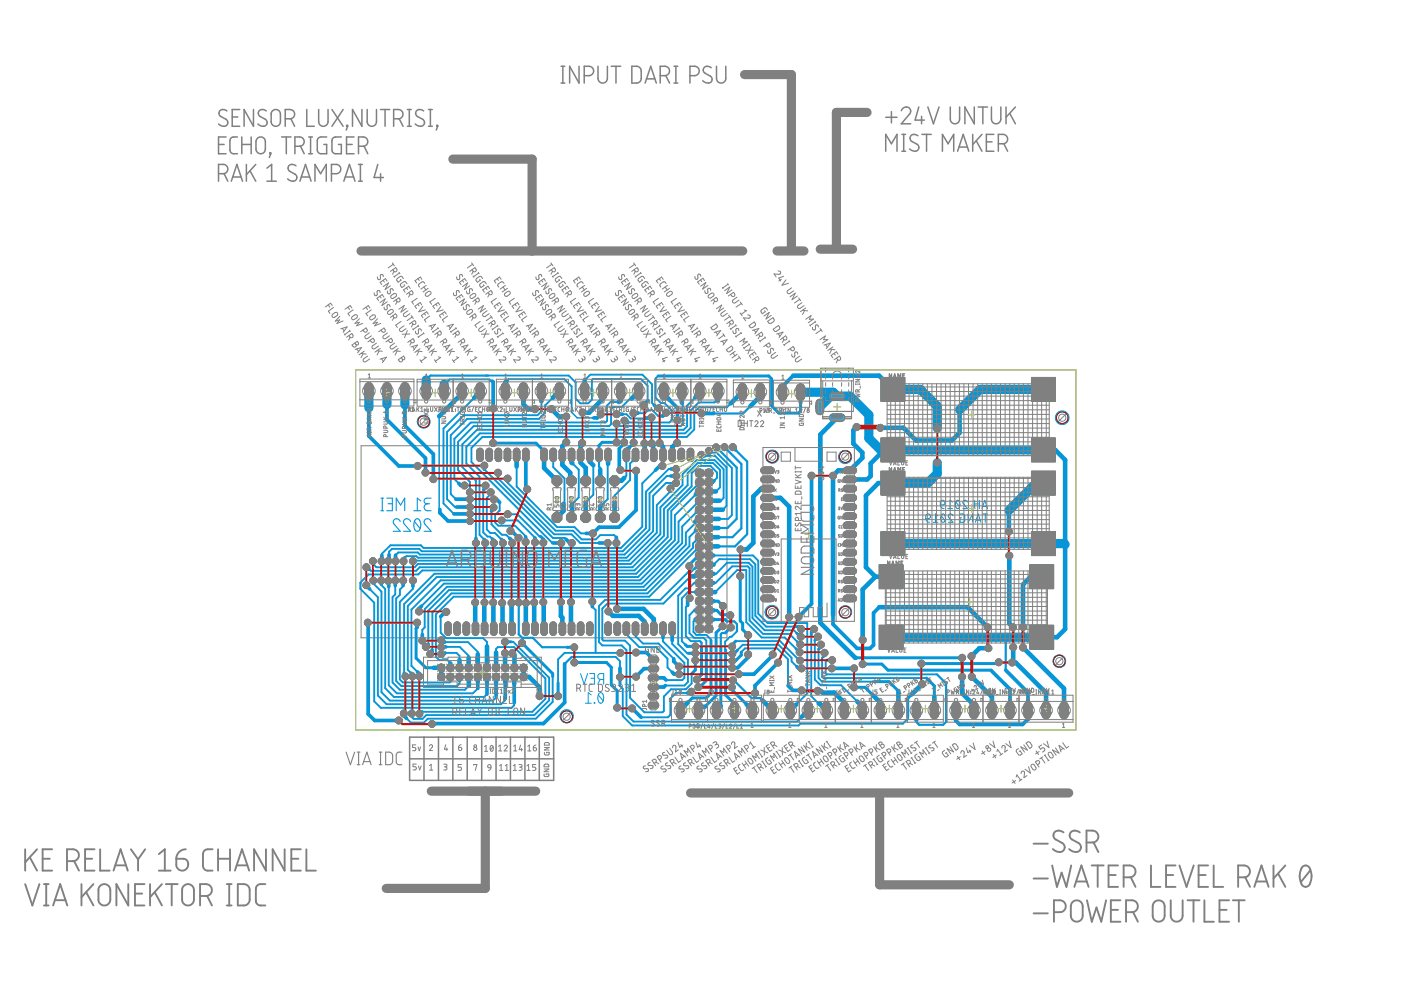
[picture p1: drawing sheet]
<svg xmlns="http://www.w3.org/2000/svg" width="297mm" height="210mm" viewBox="0 0 297 210" stroke-linecap="round" stroke-linejoin="round" font-family="sans-serif">
<path d="M114.6 114.9h1.5M115.4 114.1v1.5" fill="none" stroke="#afd134" stroke-width=".21"/>
<path d="M76.6 94.5h77.5v40.7h-77.5z" fill="none" stroke="#808080" stroke-width=".21"/>
<g fill="#808080" stroke="#808080" stroke-width=".21">
<circle cx="225.2" cy="88.6" r="1.29"/>
<circle cx="224.6" cy="140.2" r="1.29"/>
<circle cx="89.8" cy="89.4" r="1.29"/>
<circle cx="120.1" cy="152" r="1.29"/>
<circle cx="148.3" cy="133.3" r=".91"/>
<circle cx="148.3" cy="131.4" r=".91"/>
<circle cx="148.3" cy="129.4" r=".91"/>
<circle cx="148.3" cy="127.5" r=".91"/>
<circle cx="148.3" cy="125.5" r=".91"/>
<circle cx="148.3" cy="123.6" r=".91"/>
<circle cx="148.3" cy="121.7" r=".91"/>
<circle cx="148.3" cy="119.7" r=".91"/>
<circle cx="148.3" cy="117.8" r=".91"/>
<circle cx="148.3" cy="115.8" r=".91"/>
<circle cx="148.3" cy="113.9" r=".91"/>
<circle cx="148.3" cy="112" r=".91"/>
<circle cx="148.3" cy="110" r=".91"/>
<circle cx="148.3" cy="108.1" r=".91"/>
<circle cx="148.3" cy="106.2" r=".91"/>
<circle cx="148.3" cy="104.2" r=".91"/>
<circle cx="148.3" cy="102.3" r=".91"/>
<circle cx="148.3" cy="100.3" r=".91"/>
<circle cx="150.3" cy="100.3" r=".91"/>
<circle cx="150.3" cy="102.3" r=".91"/>
<circle cx="150.3" cy="104.2" r=".91"/>
<circle cx="150.3" cy="106.2" r=".91"/>
<circle cx="150.3" cy="108.1" r=".91"/>
<circle cx="150.3" cy="110" r=".91"/>
<circle cx="150.3" cy="112" r=".91"/>
<circle cx="150.3" cy="113.9" r=".91"/>
<circle cx="150.3" cy="115.8" r=".91"/>
<circle cx="150.3" cy="117.8" r=".91"/>
<circle cx="150.3" cy="119.7" r=".91"/>
<circle cx="150.3" cy="121.7" r=".91"/>
<circle cx="150.3" cy="123.6" r=".91"/>
<circle cx="150.3" cy="125.5" r=".91"/>
<circle cx="150.3" cy="127.5" r=".91"/>
<circle cx="150.3" cy="129.4" r=".91"/>
<circle cx="150.3" cy="131.4" r=".91"/>
<circle cx="150.3" cy="133.3" r=".91"/>
<circle cx="179.2" cy="129.8" r="1.29"/>
<circle cx="163.7" cy="129.8" r="1.29"/>
<circle cx="163.7" cy="96.8" r="1.29"/>
<circle cx="179.2" cy="96.8" r="1.29"/>
<circle cx="111" cy="141.6" r=".8"/>
<circle cx="111" cy="143.5" r=".8"/>
<circle cx="109.1" cy="141.6" r=".8"/>
<circle cx="109.1" cy="143.5" r=".8"/>
<circle cx="107.1" cy="141.6" r=".8"/>
<circle cx="107.1" cy="143.5" r=".8"/>
<circle cx="105.2" cy="141.6" r=".8"/>
<circle cx="105.2" cy="143.5" r=".8"/>
<circle cx="103.3" cy="141.6" r=".8"/>
<circle cx="103.3" cy="143.5" r=".8"/>
<circle cx="101.3" cy="141.6" r=".8"/>
<circle cx="101.3" cy="143.5" r=".8"/>
<circle cx="99.4" cy="141.6" r=".8"/>
<circle cx="99.4" cy="143.5" r=".8"/>
<circle cx="97.4" cy="141.6" r=".8"/>
<circle cx="97.4" cy="143.5" r=".8"/>
<circle cx="95.5" cy="141.6" r=".8"/>
<circle cx="95.5" cy="143.5" r=".8"/>
<circle cx="93.6" cy="141.6" r=".8"/>
<circle cx="93.6" cy="143.5" r=".8"/>
</g>
<g fill="none" stroke="#808080" stroke-width="1.6">
<path d="M101.8 95.7v1.5M103.7 95.7v1.5M105.7 95.7v1.5M107.6 95.7v1.5M109.5 95.7v1.5M111.5 95.7v1.5M115.4 95.7v1.5M117.3 95.7v1.5M119.2 95.7v1.5M121.2 95.7v1.5M123.1 95.7v1.5M125.1 95.7v1.5"/>
<path d="M127 95.7v1.5M128.9 95.7v1.5M132.8 95.7v1.5M134.7 95.7v1.5M136.7 95.7v1.5M138.6 95.7v1.5M140.6 95.7v1.5M142.5 95.7v1.5M144.4 95.7v1.5M146.4 95.7v1.5M162 99.7h1.5M179.5 99.7h1.4"/>
<path d="M162 119.1h1.5M162 117.2h1.5M162 115.3h1.5M162 113.3h1.5M162 111.4h1.5M162 109.4h1.5M162 107.5h1.5M162 105.6h1.5M162 103.6h1.5M162 101.7h1.5M179.5 119.1h1.4M179.5 117.2h1.4"/>
<path d="M179.5 115.3h1.4M179.5 113.3h1.4M179.5 111.4h1.4M179.5 109.4h1.4M179.5 107.5h1.4M179.5 105.6h1.4M179.5 103.6h1.4M179.5 101.7h1.4M95 132.5v1.5M96.9 132.5v1.5M98.9 132.5v1.5M100.8 132.5v1.5"/>
<path d="M102.7 132.5v1.5M104.7 132.5v1.5M106.6 132.5v1.5M108.6 132.5v1.5M111.5 132.5v1.5M113.4 132.5v1.5M115.4 132.5v1.5M117.3 132.5v1.5M119.2 132.5v1.5M121.2 132.5v1.5M123.1 132.5v1.5M125.1 132.5v1.5"/>
<path d="M128.9 132.5v1.5M130.9 132.5v1.5M132.8 132.5v1.5M134.7 132.5v1.5M136.7 132.5v1.5M138.6 132.5v1.5M140.6 132.5v1.5M142.5 132.5v1.5M162 126.9h1.5M162 124.9h1.5M162 123h1.5M162 121.1h1.5"/>
<path d="M179.5 126.9h1.4M179.5 124.9h1.4M179.5 123h1.4M179.5 121.1h1.4"/>
</g>
<g fill="none" stroke="#808080" stroke-width="2">
<path d="M78.2 82v1.8M82 82v1.8M85.9 82v1.8M90.4 82v1.8M94.2 82v1.8M98 82v1.8M101.8 82v1.8M107.1 82v1.8M111 82v1.8M114.8 82v1.8M118.6 82v1.8M124 82v1.8"/>
<path d="M127.8 82v1.8M131.6 82v1.8M135.4 82v1.8M140.8 82v1.8M144.6 82v1.8M148.4 82v1.8M152.2 82v1.8M157.4 82.2v1.8M161.2 82.2v1.8M165.9 82.3v1.8M169.7 82.3v1.8M144.3 149.7v1.8"/>
<path d="M148.1 149.7v1.8M151.9 149.7v1.8M155.7 149.7v1.8M159.5 149.7v1.8M163.7 149.7v1.8M167.6 149.7v1.8M171.4 149.7v1.8M175.2 149.7v1.8M179 149.7v1.8M182.8 149.7v1.8M186.6 149.7v1.8M190.5 149.7v1.8"/>
<path d="M194.3 149.7v1.8M198.1 149.7v1.8M202.7 149.7v1.8M206.5 149.7v1.8M210.3 149.7v1.8M214.1 149.7v1.8M218 149.7v1.8M221.8 149.7v1.8M225.6 149.7v1.8"/>
</g>
<path d="M173.8 85.4v1.7M176.7 84h1.6M176.7 88.6h1.6" fill="none" stroke="#808080" stroke-width="1.8"/>
<g fill="#808080" stroke="#808080" stroke-width=".21">
<path d="M186.8 80h5.1v5.1h-5.1z"/>
<path d="M186.8 92.9h5.1v5h-5.1z"/>
<path d="M218.7 92.9h5.1v5h-5.1z"/>
<path d="M218.7 80h5.1v5.1h-5.1z"/>
<path d="M186.8 99.9h5.1v5.1h-5.1z"/>
<path d="M186.8 112.7h5.1v5.1h-5.1z"/>
<path d="M218.7 112.7h5.1v5.1h-5.1z"/>
<path d="M218.7 99.9h5.1v5.1h-5.1z"/>
<path d="M186.4 119.7h5.1v5.1h-5.1z"/>
<path d="M186.4 132.6h5.1v5h-5.1z"/>
<path d="M218.3 132.6h5.1v5h-5.1z"/>
<path d="M218.3 119.7h5.1v5.1h-5.1z"/>
<circle cx="118.1" cy="109.7" r="1.12"/>
<circle cx="118.1" cy="101.9" r="1.12"/>
<circle cx="121.1" cy="109.7" r="1.12"/>
<circle cx="121.1" cy="101.9" r="1.12"/>
<circle cx="124.2" cy="109.7" r="1.12"/>
<circle cx="124.2" cy="101.9" r="1.12"/>
<circle cx="127.3" cy="109.7" r="1.12"/>
<circle cx="127.3" cy="101.9" r="1.12"/>
<circle cx="130.3" cy="109.7" r="1.12"/>
<circle cx="130.3" cy="101.9" r="1.12"/>
<circle cx="144" cy="142.9" r=".76"/>
<circle cx="156.6" cy="142.9" r=".76"/>
<circle cx="163.8" cy="138.8" r=".76"/>
<circle cx="167.3" cy="130.8" r=".76"/>
<circle cx="144" cy="141.3" r=".76"/>
<circle cx="155.2" cy="141.6" r=".76"/>
<circle cx="158.6" cy="138.8" r=".76"/>
<circle cx="158.6" cy="134.7" r=".76"/>
<circle cx="157" cy="122.1" r=".76"/>
<circle cx="157" cy="116.5" r=".76"/>
<circle cx="114.4" cy="147.6" r=".76"/>
<circle cx="118.3" cy="147.6" r=".76"/>
<circle cx="131.5" cy="138.4" r=".76"/>
<circle cx="134.9" cy="138.3" r=".76"/>
<circle cx="125.6" cy="127.6" r=".76"/>
<circle cx="125.7" cy="113.1" r=".76"/>
<circle cx="134.9" cy="99.8" r=".76"/>
<circle cx="131.5" cy="99.7" r=".76"/>
<circle cx="132.3" cy="93.8" r=".76"/>
<circle cx="132.4" cy="89.2" r=".76"/>
<circle cx="206" cy="143.5" r=".76"/>
<circle cx="176.6" cy="100.9" r=".76"/>
<circle cx="172.1" cy="100.9" r=".76"/>
<circle cx="111.8" cy="103.7" r=".76"/>
<circle cx="108.2" cy="112.6" r=".76"/>
<circle cx="109.9" cy="114" r=".76"/>
<circle cx="110" cy="127.7" r=".76"/>
<circle cx="121.8" cy="137.2" r=".76"/>
<circle cx="121.8" cy="140.5" r=".76"/>
<circle cx="169.3" cy="130.8" r=".76"/>
<circle cx="165" cy="140.5" r=".76"/>
<circle cx="160.1" cy="146.9" r=".76"/>
<circle cx="146.6" cy="146.7" r=".76"/>
<circle cx="134" cy="150.2" r=".76"/>
<circle cx="130.9" cy="150" r=".76"/>
<circle cx="181.6" cy="90.6" r=".76"/>
<circle cx="186.6" cy="90.7" r=".76"/>
<circle cx="206" cy="139.1" r=".76"/>
<circle cx="209.5" cy="137.4" r=".76"/>
<circle cx="209.4" cy="133" r=".76"/>
<circle cx="182.9" cy="140.8" r=".76"/>
<circle cx="182.9" cy="135.7" r=".76"/>
<circle cx="198.7" cy="90.8" r=".76"/>
<circle cx="198.7" cy="98.1" r=".76"/>
<circle cx="134.9" cy="143.5" r=".76"/>
<circle cx="131.4" cy="143.6" r=".76"/>
<circle cx="88.4" cy="132" r=".76"/>
<circle cx="78" cy="132" r=".76"/>
<circle cx="84.6" cy="152.8" r=".76"/>
<circle cx="91.6" cy="153.5" r=".76"/>
<circle cx="195.3" cy="140.7" r=".76"/>
<circle cx="195.5" cy="145" r=".76"/>
<circle cx="214.6" cy="140.5" r=".76"/>
<circle cx="211.8" cy="140.4" r=".76"/>
<circle cx="214.8" cy="137.2" r=".76"/>
<circle cx="214.8" cy="133" r=".76"/>
<circle cx="214" cy="117.8" r=".76"/>
<circle cx="213.9" cy="112.7" r=".76"/>
<circle cx="204" cy="143.5" r=".76"/>
<circle cx="204" cy="139.5" r=".76"/>
<circle cx="111.5" cy="127.8" r=".76"/>
<circle cx="111.4" cy="114.9" r=".76"/>
<circle cx="99.6" cy="105.8" r=".76"/>
<circle cx="104.7" cy="105.9" r=".76"/>
<circle cx="108.5" cy="127.8" r=".76"/>
<circle cx="108.6" cy="115.1" r=".76"/>
<circle cx="99.6" cy="107.5" r=".76"/>
<circle cx="104.6" cy="107.6" r=".76"/>
<circle cx="106.5" cy="127.8" r=".76"/>
<circle cx="106.6" cy="115.1" r=".76"/>
<circle cx="99.6" cy="104.4" r=".76"/>
<circle cx="104" cy="104.4" r=".76"/>
<circle cx="104.6" cy="127.7" r=".76"/>
<circle cx="104.7" cy="115.1" r=".76"/>
<circle cx="103" cy="103" r=".76"/>
<circle cx="98.5" cy="102.9" r=".76"/>
<circle cx="102.7" cy="127.7" r=".76"/>
<circle cx="102.9" cy="115.1" r=".76"/>
<circle cx="100.8" cy="127.7" r=".76"/>
<circle cx="100.9" cy="115.1" r=".76"/>
<circle cx="113.3" cy="127.7" r=".76"/>
<circle cx="113.4" cy="115" r=".76"/>
<circle cx="99.7" cy="110.5" r=".76"/>
<circle cx="106.4" cy="110.3" r=".76"/>
<circle cx="115.2" cy="127.7" r=".76"/>
<circle cx="115.2" cy="115.1" r=".76"/>
<circle cx="99.6" cy="109" r=".76"/>
<circle cx="107.6" cy="109" r=".76"/>
<circle cx="136.6" cy="94" r=".76"/>
<circle cx="136.4" cy="85.9" r=".76"/>
<circle cx="104.6" cy="86.6" r=".76"/>
<circle cx="104.6" cy="93.9" r=".76"/>
<circle cx="113.4" cy="86.8" r=".76"/>
<circle cx="116.9" cy="86.7" r=".76"/>
<circle cx="120.1" cy="88.3" r=".76"/>
<circle cx="120.1" cy="93.8" r=".76"/>
<circle cx="123.4" cy="93.9" r=".76"/>
<circle cx="123.5" cy="87.5" r=".76"/>
<circle cx="130.7" cy="89.8" r=".76"/>
<circle cx="130.7" cy="93.8" r=".76"/>
<circle cx="134.3" cy="93.9" r=".76"/>
<circle cx="134.3" cy="87.6" r=".76"/>
<circle cx="141.2" cy="87.5" r=".76"/>
<circle cx="148.7" cy="87.7" r=".76"/>
<circle cx="138.2" cy="94" r=".76"/>
<circle cx="127.4" cy="87.9" r=".76"/>
<circle cx="130.7" cy="87.8" r=".76"/>
<circle cx="138.1" cy="88.5" r=".76"/>
<circle cx="139.8" cy="93.9" r=".76"/>
<circle cx="139.7" cy="86.6" r=".76"/>
<circle cx="143.6" cy="93.9" r=".76"/>
<circle cx="143.6" cy="89.1" r=".76"/>
<circle cx="130.8" cy="129.1" r=".76"/>
<circle cx="130.7" cy="115.1" r=".76"/>
<circle cx="107.6" cy="101.5" r=".76"/>
<circle cx="91.9" cy="101.6" r=".76"/>
<circle cx="129" cy="129.6" r=".76"/>
<circle cx="128.8" cy="115.1" r=".76"/>
<circle cx="105.6" cy="100.2" r=".76"/>
<circle cx="90.2" cy="100.2" r=".76"/>
<circle cx="121.1" cy="127.7" r=".76"/>
<circle cx="121.2" cy="115.1" r=".76"/>
<circle cx="102.7" cy="98.7" r=".76"/>
<circle cx="88.5" cy="98.8" r=".76"/>
<circle cx="118.9" cy="127.7" r=".76"/>
<circle cx="119" cy="115.1" r=".76"/>
<circle cx="91.2" cy="138.7" r=".76"/>
<circle cx="93.6" cy="138.7" r=".76"/>
<circle cx="90.3" cy="137.1" r=".76"/>
<circle cx="93.6" cy="137.2" r=".76"/>
<circle cx="89.5" cy="135.8" r=".76"/>
<circle cx="93.6" cy="135.8" r=".76"/>
<circle cx="88.8" cy="129.6" r=".76"/>
<circle cx="94.6" cy="129.7" r=".76"/>
<circle cx="88.9" cy="143.4" r=".76"/>
<circle cx="88.9" cy="151.4" r=".76"/>
<circle cx="87.4" cy="143.4" r=".76"/>
<circle cx="87.3" cy="151.3" r=".76"/>
<circle cx="107.1" cy="138.5" r=".76"/>
<circle cx="107.1" cy="136.1" r=".76"/>
<circle cx="86" cy="143.4" r=".76"/>
<circle cx="85.6" cy="151.3" r=".76"/>
<circle cx="110.7" cy="136.3" r=".76"/>
<circle cx="108.6" cy="138.5" r=".76"/>
<circle cx="155.4" cy="94.8" r=".76"/>
<circle cx="142.2" cy="103.5" r=".76"/>
<circle cx="87.5" cy="119" r=".76"/>
<circle cx="87.5" cy="123.1" r=".76"/>
<circle cx="153.6" cy="94.8" r=".76"/>
<circle cx="143.3" cy="102.4" r=".76"/>
<circle cx="85.6" cy="119" r=".76"/>
<circle cx="85.5" cy="123.1" r=".76"/>
<circle cx="151.8" cy="94.8" r=".76"/>
<circle cx="143.4" cy="100.9" r=".76"/>
<circle cx="83.9" cy="119" r=".76"/>
<circle cx="83.8" cy="123.1" r=".76"/>
<circle cx="150.3" cy="95.6" r=".76"/>
<circle cx="143.3" cy="99.4" r=".76"/>
<circle cx="82.3" cy="119" r=".76"/>
<circle cx="82.3" cy="123.2" r=".76"/>
<circle cx="148.7" cy="96.4" r=".76"/>
<circle cx="140.4" cy="98.8" r=".76"/>
<circle cx="80.8" cy="123.1" r=".76"/>
<circle cx="80.9" cy="119" r=".76"/>
<circle cx="79.1" cy="119" r=".76"/>
<circle cx="79.1" cy="123.1" r=".76"/>
<circle cx="77.7" cy="124.1" r=".76"/>
<circle cx="77.7" cy="120.3" r=".76"/>
<circle cx="169.7" cy="136.7" r=".76"/>
<circle cx="174.1" cy="136.7" r=".76"/>
<circle cx="169.8" cy="135" r=".76"/>
<circle cx="173.4" cy="135" r=".76"/>
<circle cx="169.9" cy="133.4" r=".76"/>
<circle cx="172.6" cy="133.4" r=".76"/>
<circle cx="155.4" cy="144.3" r=".76"/>
<circle cx="147.7" cy="144.1" r=".76"/>
<circle cx="146.2" cy="126.8" r=".76"/>
<circle cx="146.2" cy="120" r=".76"/>
<circle cx="147.4" cy="140" r=".76"/>
<circle cx="155.3" cy="140.1" r=".76"/>
<circle cx="173.4" cy="146.5" r=".76"/>
<circle cx="169.9" cy="146.4" r=".76"/>
<circle cx="147.4" cy="138.5" r=".76"/>
<circle cx="155.3" cy="138.6" r=".76"/>
<circle cx="181.1" cy="145.7" r=".76"/>
<circle cx="181.1" cy="141.7" r=".76"/>
<circle cx="176.4" cy="141.7" r=".76"/>
<circle cx="169.9" cy="141.7" r=".76"/>
<circle cx="169.5" cy="138.3" r=".76"/>
<circle cx="174.8" cy="138.4" r=".76"/>
<circle cx="147.4" cy="137.1" r=".76"/>
<circle cx="155.2" cy="137.1" r=".76"/>
<circle cx="169.6" cy="140" r=".76"/>
<circle cx="176.4" cy="140" r=".76"/>
<circle cx="154.9" cy="133" r=".76"/>
<circle cx="154.8" cy="130.5" r=".76"/>
<circle cx="153.2" cy="132.8" r=".76"/>
<circle cx="153.3" cy="128.5" r=".76"/>
<circle cx="155.2" cy="145.7" r=".76"/>
<circle cx="148.1" cy="145.7" r=".76"/>
<circle cx="216.9" cy="137.3" r=".76"/>
<circle cx="216.9" cy="132.9" r=".76"/>
</g>
<path d="M138 139.8h1.1M138 149.5h1.1M138 147.6h1.1M138 145.7h1.1M138 143.7h1.1M138 141.8h1.1" fill="none" stroke="#808080" stroke-width="1.3"/>
<g fill="none" stroke="#0696d7" stroke-width=".23">
<path d="M80.8 108.3h.5M80.8 105.6h.5M81 105.6v2.7M82 105.6h1.2v2.7h-1.2M82.3 106.8h.9M84 108.3v-2.7l.9 1.5 .9-1.5v2.7M84.9 110.6a.73 .73 0 0 0-1.1-.6 .73 .73 0 0 0-.2 1.2l1.3 1.4h-1.5M87 110.6a.73 .73 0 0 0-1-.6 .73 .73 0 0 0-.2 1.2l1.2 1.4h-1.4M87.7 108.3h1.5M87.9 110.6l1.2 1.5M88 110.2a.61 .61 0 0 1 .7-.2 .61 .61 0 0 1 .4 .7 1.75 1.75 0 0 1-.5 1.9h-.1a1.22 1.22 0 0 1-.7-1.6zM89.2 106.2l-.7-.6v2.7"/>
<path d="M90.7 106.8a.74 .74 0 0 0-.8 .7 .74 .74 0 0 0 .8 .8h.7M91.4 105.6h-.9a.59 .59 0 0 0-.6 .6 .59 .59 0 0 0 .6 .6h.6M91.4 110.6a.73 .73 0 0 0-1-.6 .73 .73 0 0 0-.3 1.2l1.3 1.4h-1.5M75.4 154.7v-76.3h152.7v76.4h-152.7"/>
</g>
<g fill="none" stroke="#0696d7" stroke-width=".21">
<path d="M196.3 110l.2 .5 .6 .2M196.4 109.1a.5 .5 0 0 1 .8 .1 .5 .5 0 0 1-.3 .8h-.6zM197.9 110.7h1M198.9 109.4l-.5-.4v1.7M199.4 107l.2 .6 .6 .2M199.5 106.2a.5 .5 0 0 1 .8 .1 .5 .5 0 0 1-.3 .7h-.6zM199.6 109.4l.8 1M199.7 109.1l.3-.1a1.06 1.06 0 0 1 0 1.7 1.09 1.09 0 0 1-.3-1.6zM201 107.8h1M202 106.4l-.6-.3v1.7M202.1 109.4a.49 .49 0 0 0-.7-.4 .49 .49 0 0 0-.2 .8l.9 .9h-1M202.6 106.4l.9 1"/>
<path d="M202.8 106.2l.3-.1a1.06 1.06 0 0 1 0 1.7 1.12 1.12 0 0 1-.3-1.6zM203.6 109h.7l.2 .2 .1 1.2-.3 .3h-.7v-.9h.3M205.1 106.4a.49 .49 0 0 0-.6-.3 .49 .49 0 0 0-.2 .7l.8 1h-.9M205.3 109v1.7l.9-1.7v1.7M206.7 106.8h.9M206.7 106.1v1.7M206.8 110.7l.6-1.7 .6 1.7M206.9 110.3h.9M207.6 106.1v1.7M208.2 107.8l.6-1.7 .6 1.7M208.3 107.4h.9M208.4 109h1"/>
<path d="M208.9 109v1.7M75.4 154.7v.1M123.1 142.8l.7 2.3 .8-2.3M124.1 149.1h1.2M125 142.8h1v2.3h-1M125.3 143.8h.7M125.3 147.3l-.6-.4v2.2M126 149l.1 .1zM126.9 147.3l1 1.3M127 147l.2-.1a.93 .93 0 0 1 .8 1.4l-.1 .2a.54 .54 0 0 1-.5 .6 .54 .54 0 0 1-.6-.6v-.8zM127.2 144.1l-.5 1M128 144.1a1.14 1.14 0 0 1-1.1-.3l-.1-.6 .2-.3 1-.1v2.3"/>
</g>
<g fill="#0696d7" stroke="#0696d7" stroke-width=".21">
<path d="M119.1 150.9a1.4 1.4 0 0 1 2.2 .2 1.4 1.4 0 0 1-.8 2.1 1.4 1.4 0 0 1-1.8-1.3h.3a1.09 1.09 0 0 1 1.6-1.1 1.09 1.09 0 0 1 .3 1.9 1.09 1.09 0 0 1-1.8-.6l-.1-.2h-.3z" fill-rule="evenodd"/>
<path d="M223.6 139.2a1.34 1.34 0 0 1 2.2 .3 1.34 1.34 0 0 1-.8 2 1.34 1.34 0 0 1-1.7-1.3h.3a1.03 1.03 0 0 1 1.4-1 1.03 1.03 0 0 1 .3 1.7 1.03 1.03 0 0 1-1.7-.4v-.3h-.3z" fill-rule="evenodd"/>
<path d="M224.2 87.6a1.46 1.46 0 0 1 2.3 .2 1.46 1.46 0 0 1-.9 2.2 1.46 1.46 0 0 1-1.8-1.4h.3a1.15 1.15 0 0 1 1.6-1.1 1.15 1.15 0 0 1 .3 1.9 1.15 1.15 0 0 1-1.9-.5v-.3h-.3z" fill-rule="evenodd"/>
<path d="M88.9 88.5a1.37 1.37 0 0 1 2.1 .2 1.37 1.37 0 0 1-.8 2 1.37 1.37 0 0 1-1.7-1.3h.3a1.05 1.05 0 0 1 1.5-1 1.05 1.05 0 0 1 .2 1.8 1.05 1.05 0 0 1-1.7-.5v-.3h-.3z" fill-rule="evenodd"/>
<path d="M162.7 95.9a1.39 1.39 0 0 1 2.2 .2 1.39 1.39 0 0 1-.8 2.1 1.39 1.39 0 0 1-1.8-1.4h.4a1.09 1.09 0 0 1 1.6-.9 1.09 1.09 0 0 1 .1 1.8 1.09 1.09 0 0 1-1.7-.6v-.3h-.4z" fill-rule="evenodd"/>
<path d="M178.1 95.9a1.4 1.4 0 0 1 2.3 .2 1.4 1.4 0 0 1-.8 2.1 1.4 1.4 0 0 1-1.8-1.3h.3a1.09 1.09 0 0 1 1.5-1.1 1.09 1.09 0 0 1 .3 1.9 1.09 1.09 0 0 1-1.8-.5v-.3h-.3z" fill-rule="evenodd"/>
<path d="M162.6 128.8a1.47 1.47 0 0 1 2.3 .3 1.47 1.47 0 0 1-.8 2.1 1.47 1.47 0 0 1-1.9-1.4h.3a1.16 1.16 0 0 1 1.7-1 1.16 1.16 0 0 1 .2 2 1.16 1.16 0 0 1-1.9-.7v-.3h-.3z" fill-rule="evenodd"/>
<path d="M178.3 128.8a1.31 1.31 0 0 1 2.1 .3 1.31 1.31 0 0 1-.8 1.9 1.31 1.31 0 0 1-1.7-1.3h.3a1.01 1.01 0 0 1 1.4-.9 1.01 1.01 0 0 1 .3 1.6 1.01 1.01 0 0 1-1.6-.4l-.1-.3h-.3z" fill-rule="evenodd"/>
</g>
<g fill="none" stroke="#0696d7" stroke-width=".4">
<path d="M103 79.6h17.6l1.4 1.5v3.4l1 1h1.7l.8-.7v-4.2l.2-.2h10.2l1.4 1.4v3.2M139.5 79.7l-.5 .5v4.1l1.1 1.1h.8l1.6 1.6v2l-.6 .6-8.8-.1M85.9 82.9v.9M100.5 84.4l-6.5 6.5v15.8l2.2 2.3M102.7 99.5l14.5 14.6h2.5l.3 .2M104.3 80.8h-.2l-.3-.4h-8.5l-1.1 1M107.4 80.8l.4-.4h11.9l1.5 1.5v5.5M109.5 98.9v4.3l8.6 8.6h3.7l1.3 1.3h1.2M111 85.5v.2M114.8 85v2.2l-.8 .8h-15.7l-3.5 3.6v14.2l1.7 1.7h.3M117.2 84.3l-1.7 1.7v1.5l-1.2 1.3h-15.3l-3.4 3.5v12.5l1 1M117.3 97.3v1.7l2.4 2.4v5.2l-.2 .2"/>
<path d="M121.3 98.2l1.4 1.4v5.9l-1.4 1.4M124 80.6l1.2-1.2h11l2 2.1v3.9l.5 .5M125.8 98.6v6.3l-1.6 1.6M128.9 98.4l-.1 7.4-1.3 1.4M130.5 93.8h.2M131.2 85.2h-1.7l-.8 .8v3.2l-.3 .4h-28.6l-3.5 3.4v8.6l1 .9M132 87.8h.8l.9 .9h2.9M132.8 97.5v3.4l-.4 .4M133.9 84.5h-.3l-1.8 1.8h-1.8l-.4 .5v3.1l-.4 .4h-28.8l-3.3 3.4v6l2.5 2.5v2.2M134.3 97.5l-.7 .8v3.5l-3.3 3.3v1.4M135.3 87.6h1.5l.6-.6h.9l1.3 1.2h.8M136.6 94h.1"/>
<path d="M138.1 88.5l-.1 .1M139 99.7l-2.8 2.8v9.2l-4.5 4.5h-41.9l-.6-.6h-6.4l-1.8 1.8v.3M142.3 99.4h-.5l-4.9 4.9v7.7l-4.9 4.9h-42.6l-.5-.5h-5.8l-.6 .6v.6M144.6 85.4l.2 .2v4.3l-.4 .4h-13.2l-.2-.1M147.4 84.2l-1.7 1.8v4.4l-.8 .7h-43.8l-3.1 3.1v4.8l2.9 2.9v12.3M149.4 96.7h2.2l2.4 2.4v8.2l-.8 .8M150.8 96h1.1l3.3 3.2v10l-.8 .8h-2M152 84.9l-.5 .4h-3.4l-1.7 1.7v3.7l-1.1 1.2h-43.6l-2.8 2.9v3.5l2.8 2.8v12.3l1 1M152.3 95.2l.1 .2M155 85.5l-.9 .9h-5.9l-1 1v3.7l-1.6 1.5h-43.3l-2.4 2.4v3l17.3 17.1M102.6 103.8l-.2 .1v9l1 .9h.5l.5 .5M104 104.4v.4l-.8 .8v6.6l.7 .8h1l1.4 1.4"/>
<path d="M104.2 108.3v2.9l2.2 2.2h.9l.8 .8M104.6 107.6v.1M105.6 100.8v.6l11.9 11.9h3.7l1.8 1.8h4M105.9 106.5v1.8l-.9 .9v1.6l.6 .7h3.6l2.2 2.3M106.4 110.3h3.4l3.6 3.8M107.6 102v.3l10.2 10.2h3.7l1.8 1.9h3l1-.9h2.9l.5 .4M107.6 109h2.1l4.7 4.7h.2M142.2 104.1l-2.9 3v5.8l-6 6-45.8 .1M142.2 100.9h-.8l-3.7 3.7v7.7l-5.3 5.3h-43.4l-.4-.5h-4.2l-.5 .6M143.3 102.4h-2.1l-2.7 2.7v7.5l-5.7 5.7h-44.2l-.3-.4h-2.1l-.4 .4M147.4 110.7v.3l-2 1.9v2.6l-8.9 8.9h-41.7l-4.8 4.8v3.8l-.5 .5v1M147.5 104.8l-4.4 4.4v5.3l-7.8 7.8h-42.7l-6.1 6.2v13.5l.7 .7"/>
<path d="M147.6 112.5l-1.4 1.4v1.9l-9.3 9.3h-41.7l-4.4 4.4v7.1M147.7 108.5l-3.1 3.1v3.6l-8.5 8.5h-42l-4.7 4.8M147.8 114.4l-.9 .8v.9l-9.6 9.7h-41.6l-4 4-.1 8M147.9 116.3l-10.3 10.2h-41.4l-3.8 3.8v9l.7 .7h1.8l.6 .7M147.9 106.6l-4 4v4.3l-8.2 8.1h-42.3l-6.2 6.2v12l1.3 1.3M148.3 102.3l-6 6v5.9l-7.4 7.4h-42.8l-6.4 6.5v14.7M151.2 117.8h8.5l1.1 1.1v11.2l2 2h8.4v14.9l-2.4 2.4M151.3 119.7l1.2-1.1h6.5l1.1 1.1v10.9l2.3 2.3h6.3M151.4 101.9l.6-.6v-1.1l-1.4-1.4h-2.4l-1.6 1.5v2.8l-5 5.1v5.7l-7.1 7h-45l-.8 .9h-10.6l-1.7 1.7v1.3l2.9 3v20.9l1.4 1.4h27.8l.5-.6v-.5M151.8 104.2l.9-.8v-3.8l-1.5-1.4h-3.3l-2.1 2.1v2.6l-5 5v5.7l-6.7 6.7h-45.1l-.8 .7h-9.6l-.4-.4M152.3 115.8h.1M152.3 113.9h.2"/>
<path d="M152.6 106.2h.3l.5-.6v-6.1l-1.9-1.9h-3.8l-3 2.9v2.3l-4.7 4.8v5.7l-6.3 6.3h-45.1l-.7 .7h-8.1l-.7-.8M176.9 100.5v.4h-.3M78.4 124.9l1.7 1.7v20.9l1.9 1.8h24.2l.9-.9v-.3M79.1 123.5l1.8 1.9v21.4l1.8 1.7h21.8l.7-.6v-.2M80.8 123.8v.2l.9 .9v21l1.8 1.9h19.2l.6-.6M82.4 124.4v20.9l1.7 1.7h16.2l1-1M83.8 124.1v1.9l-.6 .6v18.1l1.6 1.5h13.8l.8-.8M85.5 124.1l-.7 .9v1.1l-.8 .8v17.5l1.1 1.1h11.8l.5-.6v-.7M87.5 124.3v.5l-2.7 2.8v16.5l.6 .6h9.9l.2-.3M93.4 130.7v3.5l1.2 1.1h7.8l.9 .8v1M94.3 136.1h4.9l2.1 2.1v.5M94.3 138.4h2.5l.6 .7v.9"/>
<path d="M94.6 137.2h2.9l1.9 1.8v.5M105.2 138.3v-.7l.4-.4h3.4l6.6 6.6v4.4l-2.7 2.7h-23.5M106.5 127.8l.1 .1M108.4 136.1h.4l7.6 7.6v4.8l-3.1 3.1h-22.9l-.8 .8h-1.9l-.3-.3v-.2M113.3 133.1l.1 .2M121.2 139.3h9.3l.9 .9v1.4M125.6 128.6l.7 .7v9.1M131.5 138.4h-11.8l-1.4 1.4v5M132.8 134.4l2.8 2.8h3.5l2.4 2.5v1.8l1 1M134.7 134.5v.4l1.6 1.5h3.3l3.3 3.3M140.6 135.2v.8l4.5 4.5v3.2l-.4 .5h-3.5M142.5 135.8v.7l3.4 3.4v4.7l-.8 .8h-4"/>
<path d="M145.8 128.4l-.4 .3v6.2l1.1 1h1.9M146.1 126.8h.1M146.4 122.2l-5.7 5.8h-11.9l-1.1 1v6.6l.2 .2h4.6l1.1 1.1v11.1l3 3h3.9l.3-.3v-3l1.5-1.6h3.1l1.2-1.2v-2M147.4 120.5l-.8 .7h-.6l-6 6h-11.7l-1.3 1.3v7.6l.7 .7h4.1l1 1v13.7l1.5 1.5h34.7l1.1-1.1M147.4 131.4l-.4 .4v2.2l.6 .6h2.2l.9 1v.2M147.5 129.4h-.3l-1 1v3.8l1 1h2l.6 .6v1.5M147.6 125.5h-1.7l-1.3 1.4v9.1l.7 .7M147.6 123.6h-.4l-1.2 1.2h-.7l-1.5 1.5v10.3l1.9 1.9h.2M148.3 123.6h.1M151.2 123.6h.5l3.5-3.5h3.3l.4 .4v11l2.9 2.9h5.6l1.6 1.7M151.3 121.7h.5l2.4-2.4h4.5l.8 .8v10.9l2.6 2.6h6.2l.7 .7M151.6 125.5l4.7-4.6h1.9v11l3.3 3.3h4.9l2.4 2.4"/>
<path d="M156 135.9h9.4l3.7 3.7M156.3 133.9l-1.2 1.1h-.3l-1.1 1.1 .1 1.7M156.4 137.8l1.1-1.1h7.6l2.7 2.8v.7l1.2 1.2M157.2 138.3l.7-.8h6.9l2.3 2.3v5.6M172 134.6v13l1.6 1.6M172 134.6h.1M172.8 135.7v8.4l1.2 1.2h4.3l3.5 3.4M173.5 137.7v6.1l.8 .7h11.1M174.5 139.3l-.2 .2v3.9l.3 .4h21.8M175.3 140l-.2 .2v2.6l.2 .2h23.3M91.6 153.4v.1M105.2 144.7v.3"/>
<path d="M107.1 144.6v.2M117.2 143.4v5.4l-3.6 3.6h-22.9l-.8 .8h-2.8l-.9-.9M131.4 145v.5l.6 .5v5.8l2 2h35.3l.4-.4h21.7l1-1v-.3M146.6 146.7h-.6l-.3 .2h-2.4l-1.2 1.2 .1 3.4-.6 .6h-5.7M176.4 141.7h.1M194.3 152.6l.1 .6"/>
</g>
<g fill="none" stroke="#0696d7" stroke-width=".97">
<path d="M168.2 79.7h18.2l2.9 2.9M98 82.9v.5l-4.9 4.9M101.8 82.9l-1.3 1.5M107.4 80.8l-.3 .3v1.8M109.5 96.4v2.5M111 82.9v2.6M111 85.7l1 1.1h1.4M114.8 82.9v2.1M115.4 96.4v2.8l2.7 2.7M116.9 86.7l1.6 1.6h1.6M117.3 96.4v.9M118.6 82.9l-1.4 1.4"/>
<path d="M120.1 93.8l-.9 .8v4l1.7 1.6v1.5l.2 .2M121.2 96.4v1.6l.1 .2M123.4 93.9l-.3 .4v3.8l1.1 1.1v2.7M124 80.6v2.3M125.1 96.4v1.5l.7 .7M127 96.4v1.1M127.3 99.6v2.3M127.8 82.9v1.7l-2.9 2.9h-1.4M128.9 96.4v2M131.6 82.9v1.9l-.4 .4M133.3 95.1l-.5 .4v2.1M134.7 96.4v.7l-.4 .4"/>
<path d="M135.4 82.9l-1.5 1.6M136.7 94v2.4M138.2 94l.3 .3 .1 2.1M139.8 93.9l.8 .9v1.6M140.8 82.9v.7l1.1 1.1M143.6 93.7v.2l-1.1 .9v1.6M144.6 82.9v2.5M148.4 82.9v.4l-1 .9M152.2 82.9v1.8l-.2 .2M157.4 83.1l-2.4 2.4M161.2 83.1v.9l-2.1 2.1M177.5 88.6l-3.6 3.5v40l7.5 7.4"/>
<path d="M181.6 90.6l-.7 .6v2.9l1.9 1.9v1.1l-2.6 2.6h-2.5l-.8 .8M189.3 95.4h-1.8l-2.9 2.9v2.6l-.7 .8h-3.7M203.5 86.9v4.9l-1.7 1.6h-7.6l-2.7-2.7h-4.9M221.2 95.4h2.5l2.1 2.1v35.9l-1.7 1.7h-3.2M119.5 106.8v1.5l-1.4 1.4M121.3 106.9v2.7l-.2 .1M124.2 106.5v3.2M127.5 107.2l-.2 .2v2.3M130.3 106.5v3.2M132.4 101.3l-.7 .6h-1.4M148.3 102.3h.1M148.3 115.8l-.4 .5"/>
<path d="M148.3 113.9l-.5 .5M148.3 112l-.7 .5M148.3 110h-.3l-.6 .7M148.3 108.1l-.6 .4M148.3 106.2l-.4 .4M148.3 104.2h-.2l-.6 .6M148.3 117.8l-.5 .4M150.3 113.9h2M150.3 112h2.1M150.3 110h2.1M150.3 108.1h2.9M150.3 104.2h1.5"/>
<path d="M150.3 115.8h2M150.3 106.2h2.3M150.3 119.7h1M150.3 117.8h.9M162.7 105.6h2.8l1.8 1.8v23.4M162.7 103.6h-1.3l-1.7 1.7v9.8l-1.4 1.4h-1.3M176.6 100.9v29.5M189.3 102.4h-3.1l-2.6 2.7v15.2l2 2M213.9 108.6v4.1M214 117.8v14.4l.8 .8M97.4 140v1.6M99.4 139.5v2.1"/>
<path d="M100.8 127.7v5.6M101.3 138.7v2.9M102.7 127.7v5.6M103.3 137.1v4.5M104.6 127.7l.1 5.6M105.2 138.3v3.3M106.6 127.9v5.4M107.1 138.5v3.1M108.5 127.8l.1 5.5M108.6 138.5l.5 .4v2.7M111.5 127.8v5.5M113.3 127.7v5.4"/>
<path d="M115.2 127.7l.2 5.6M118.9 127.7v2.9l.3 .4v2.3M121.1 127.7v5.5l.1 .1M129 129.6l.9 1h5.5l1.2 1.2 .1 1.5M130.8 129.1h5.7l2.1 2.2v2M132.8 133.3v1.1M134.7 133.3v1.2M147.4 131.4h.9M147.5 129.4h.8M147.6 125.5h.7M147.6 123.6h.7M148.3 121.7h-.5l-.5 .5h-.9"/>
<path d="M150.3 123.6h.9M150.3 121.7h1M150.3 125.5h1.3M150.3 131.4h.9M150.3 129.4h1M150.3 127.5h1M185.6 122.3h3.3M185.6 122.3l-2.7 2.7v10.7M186.4 128.7h18.7l4.3 4.3M209.5 137.4h-1.9l-1.6 1.7M214.8 137.2v3l-.2 .3h.7l6.5 6.4v3.7M216.9 137.3l8.7 8.7v4.6"/>
<path d="M220.9 122.3h-2.4l-1.6 1.6v9M92 141.6h1.6v1.9M95.5 140.7v.9M97.4 143.5v.7M99.4 143.5v1.9M101.3 143.5v1M103.3 143.5v1M105.2 143.5v1.2M107.1 143.5v1.1M109.1 143.5l-.1 1.4M111 141.6v1.9h1.2l2.2 2.2v1.9M145.8 148.9l-1.5 1.7"/>
<path d="M149.4 149.9h-.6l-.7 .7M152.8 149.7l-.9 .9M156 149.6v.7l-.3 .3M158.3 149.4l1.2 1.2M161.7 148.5l2 2.1M168.8 149.4l-1.2 1.2M171.4 150.6l-1.3 1.3M173.6 149.2h.2l1.4 1.4M174.1 146.5l.3 .4h2.5l2.1 2.1v1.6M181.8 148.7l1 1.1v.8M185.2 147.5l1.4 1.5v1.6M190.5 146.5v4.1"/>
<path d="M194.3 150.6v2M195.5 145l-2.2 2.3M198.1 147.7v2.9M202.7 150.6v2.2M204 143.5v3.5l2.5 2.5v1.1M206 143.5l4.3 4.3v2.8M218 150.6v1.9"/>
</g>
<g fill="none" stroke="#0696d7" stroke-width=".78">
<path d="M168.2 79.7l-2.3 2.2v1.3M78.2 86.5v6l6.4 6.3h3.9M82 86.5v2.5l8.2 8.1v3.1M85.9 85.9v4.4l6 6v5.3M102.7 98.7v.8M104.3 80.8l.3 .2v5.6M111.5 96.4v7l.3 .3M127.4 87.9l-.8 .7h-.7M130.7 89.8l.3 .4M130.7 87.8h1.3M131.3 95.1v4.3l.2 .3M132.4 89.2h.3l.4 .3"/>
<path d="M134.3 87.6h1M134.9 99.8v8.4l-3.7 3.6h-4.2l-1.3 1.3h-1.4M137.3 85l-.9 .9M138 88.6l-1.4 .1M138.7 85.9l.7 .7h.3M140.4 98.8h-.5l-.9 .9M141.2 87.5l-.8 .7M141.9 84.7l1.7 1.8v2.6M142.3 99.4h1M148.7 96.4l.2 .3h.5M148.7 87.7h2.6M150.3 95.6h.1"/>
<path d="M150.3 95.6l.2 .2M151.8 94.8l.5 .4M153.6 94.8l.5 .5M155.4 94.8l.5 .6M79.1 119v.5M81 117.7l-.1 1.3M82.5 117.6v1.2l-.2 .2M83.9 117.7v1.3M85.8 118.3l-.2 .2v.5M93.3 108v.7l1.7 1.8h4.7M96.2 109h3.4M96.6 105.8h3"/>
<path d="M96.8 107.5h2.8M97.3 102.5l.4 .4h.8M100.9 114.2v.9M102.7 114.4l.2 .2v.5M103 103v.4l-.4 .4M104.4 114.3l.3 .3v.5M104.6 107.6v.3l-.4 .4M104.7 105.9h.6l.6 .6M105.6 100.2v.6M106.3 114.4l.3 .3v.4M107.6 101.5v.5M108.1 114.2l.5 .5v.4"/>
<path d="M108.2 112.6h.2l1.5 1.4M111.4 113.8v1.1M113.4 114.1v.9M117.2 115.1h1.8M120 114.3l.8 .8h.4M127 115.1h1.8M130.7 113.9v1.2M142.2 103.5h.1M142.2 103.5v.6M142.2 100.9h1.2M151.4 101.9l-.3 .4h-.8M172.1 100.9v27.1l-2.8 2.8"/>
<path d="M213.9 108.2v.4M77.7 124.1l.7 .8M77.7 120.3l.5 .3M78 132l.1 19.4 1.3 1.4h5.2M79.1 123.1v.4M80.8 123.1v.7M82.3 123.2l.1 1.2M83.8 123.1v1M85.5 123.1v1M87.5 123.1v1.2M88.4 132l.1 1M89.4 128.5l-.6 .5v.6"/>
<path d="M89.5 134.5v1.3M90.8 136.6l-.5 .5M91.6 137.8v.5l-.4 .4M93.6 135.8l.7 .3M94.3 138.4l-.2 .3h-.5M94.6 137.2h-1M94.6 129.7h-.2l-1 1M125.6 127.6v1M134.9 138.3h2.2l1.4 1.5M140.6 133.3v1.9M142.5 133.3v2.5M142.9 139.7v.5l1.1 1.1"/>
<path d="M146.2 126.8l-.4 .5v1.1M158.6 138.8v.6l-2.2 2.2h-1.2M163.8 138.8v.2l-3.9 3.9h-3.3M186.4 128.7l-1.2 1.3v6.8l-.7 .7h-2.8l-5.1-5.1v-2M85.6 151.3v.4l.6 .6M85.7 142.8v.4l.3 .2M87.2 142.7l.2 .3v.4M87.3 151.3l.1 .6M88.5 142.5l.4 .4v.5M89.4 150.9l-.5 .5M95.5 143.5v.9M101.3 144.5v1.5"/>
<path d="M103.3 144.5v2.7M105.2 145v2.7M107.1 144.8v3.3M109 144.9v4.1M119.7 140.8v8.1l-4.5 4.5h-23.6M131.4 141.6v2M134 150.2l1.9 1.9M138.5 141.8h-2l-1.6 1.7M138.5 143.7h2.3l.4 .5M141.1 145.4l-.3 .3h-2.3M142.5 142.5l.4 .4h1.1M146.6 146.7l-.3 .2h-.6"/>
<path d="M165 140.5l-4.9 4.9v1.5M167.1 145.4l1 1h1.8M169 141.4l.3 .3h.6M176.4 141.7h4.7M210.2 142.2l3.9 3.9v4.5M213.2 142.1l4.8 4.7v3.8M218 152.5l-1.2 1.1h-13.3l-.8-.8"/>
</g>
<g fill="none" stroke="#0696d7" stroke-width=".63">
<path d="M139.5 79.7h23.5l.6 .6v5.7l1.5 1.6h4.2l.4-.4v-4M82 85.8v.7M104.6 93.9l9 .1 1.8 1.7v.7M130.5 93.8h-2.8l-.7 .7v1.9M132.3 93.8v.3l-1 1M134.3 93.9l-1 1.2M114.6 113.7l.6 .6v.8M148.3 117.8l-.4 .4h-.2l-1.5 1.5v.3M148.3 119.7h-.1l-.8 .8M88.5 133l-.3 .2v6.3l2.1 2.1h1.7M107.1 136.1h1.3M110.7 136.3l6.5 6.5v.6"/>
<path d="M120.3 137.2h1.5M120.3 137.2h.1M145.3 136.7l.4 .4h1.7M145.9 138.5h1.5M147.4 140v2.1l-.8 .8M148.7 137.3v5.8l-1 1M149.8 137.3v7l-1.4 1.4h-.3M150.7 135.8v11.2l-.9 1h-3l-1 .9M151.2 131.4h2.6l.4 .3M151.3 129.4h.7l.9 .9 1.9 .2M151.3 127.5h1l1 1M152.8 137v12.7"/>
<path d="M153.2 132.8l-1.4 1.4v13.3l-2.4 2.4M153.8 137.8v9.6l2.2 2.2M154.9 133l-1.1 1.2M156 135.9l-.8 .8v.4M156.4 137.8l-.8 .8h-.3M157 122.1v9.6l.5 .5v1.3l1.1 1.2M157.2 138.3v.6l-1.2 1.2h-.7M168.7 132.9h.7l.5 .5M168.8 137.6l.7 .7M169 134.3l.8 .7M169 136.1l.7 .6M169.1 139.6l.5 .4"/>
<path d="M169.7 136.7h.1M172.6 133.4l-.6 .6v.6M173.4 135l-.6 .7M174.1 136.7v.5l-.6 .5M174.8 138.4v.6l-.3 .3M175.3 140h1.1M181.4 139.5h22.6M118.3 144.8v2.8M121.8 140.5h6.8l1 1v3.7l1.3 1.3v3.5M131.4 143.6v1.4M155.2 145.7l.2 .2v.6l2.9 2.9M173.4 146.5h.7"/>
<path d="M181.1 145.7h2.3l1.8 1.8M182.9 140.8h4.1l1.3 1.3 21.9 .1M185.4 144.5h3.1l2 2M193.3 147.3l-.9 .8v4M196.4 143.8l1.7 1.6v2.3M211.8 140.4l-.3 .3h-16.2"/>
</g>
<g fill="none" stroke="#0696d7" stroke-width="1.9">
<path d="M78.2 82.9v3.6M82 82.9v2.9M85.9 82.9v3M90.4 80.5v2.4M94.2 81.4v1.5M169.7 83.2h7l.8 .8M173.8 86.3l2.3-2.3h4.1l4 4v4.9l2.5 2.5h34.5M189.3 82.6h5.9l3.5 3.5v4.7M198.7 98.1v2.3l-2 2h-6.9l-.5-.5M221.2 82.6h-13.4l-4.3 4.3M189.3 115.3h36.3l.2 .1M189.3 101.9v.1"/>
<path d="M189.3 101.9v.5M221.2 102.4h-1.5l-5.8 5.8M188.9 135.1h32"/>
</g>
<g fill="none" stroke="#0696d7" stroke-width=".47">
<path d="M103.5 79.6h-12.2l-.9 .9M123.1 96v.4M127 96.1v.3M127 97.5v1.5l.3 .2v.4M150.5 95.8l-.2-.2 .5 .4M152.4 95.4l3.8 3.7v10.9l-2 2h-1.8M154.3 95.5l2.9 2.9v13.6l-1.9 1.9h-2.8M155.9 95.4l2.5 2.5v15.4l-2.5 2.5h-3.5M159.1 86.1l-1.6 1.6h-6.2M110 127.7v6.8l.7 .7h2.3l2 2h5.3M121.2 139.3l-1.5 1.5M148.4 135.9l.3 .4v1v-.1"/>
<path d="M153.8 134.2h-.7l-.3 .3v2.5M154.2 131.7h1.5l.6 .6v1.6M213.2 135.1v7M155.4 144.3h.2l3.8 3.7h1.8l.5 .5M198.6 143l2 1.9v8.2l-.6 .6h-5.1l-.5-.5"/>
</g>
<path d="M93.1 88.3v19.6l.2 .1M121.2 87.4l1.2 1.2h3.5M154.1 95.3l.2 .2" fill="none" stroke="#0696d7" stroke-width=".32"/>
<path d="M95 132.5v1.5" fill="none" stroke="#0dab76" stroke-width="1.5"/>
<circle cx="95" cy="133.3" r=".23" fill="#fff" stroke="#000" stroke-width=".21"/>
<path d="M96.9 132.5v1.5" fill="none" stroke="#0dab76" stroke-width="1.5"/>
<circle cx="96.9" cy="133.3" r=".23" fill="#fff" stroke="#000" stroke-width=".21"/>
<path d="M98.9 132.5v1.5" fill="none" stroke="#0dab76" stroke-width="1.5"/>
<circle cx="98.9" cy="133.3" r=".23" fill="#fff" stroke="#000" stroke-width=".21"/>
<path d="M100.8 132.5v1.5" fill="none" stroke="#0dab76" stroke-width="1.5"/>
<circle cx="100.8" cy="133.3" r=".23" fill="#fff" stroke="#000" stroke-width=".21"/>
<path d="M102.7 132.5v1.5" fill="none" stroke="#0dab76" stroke-width="1.5"/>
<circle cx="102.7" cy="133.3" r=".23" fill="#fff" stroke="#000" stroke-width=".21"/>
<path d="M104.7 132.5v1.5" fill="none" stroke="#0dab76" stroke-width="1.5"/>
<circle cx="104.7" cy="133.3" r=".23" fill="#fff" stroke="#000" stroke-width=".21"/>
<path d="M106.6 132.5v1.5" fill="none" stroke="#0dab76" stroke-width="1.5"/>
<circle cx="106.6" cy="133.3" r=".23" fill="#fff" stroke="#000" stroke-width=".21"/>
<path d="M108.6 132.5v1.5" fill="none" stroke="#0dab76" stroke-width="1.5"/>
<circle cx="108.6" cy="133.3" r=".23" fill="#fff" stroke="#000" stroke-width=".21"/>
<path d="M111.5 132.5v1.5" fill="none" stroke="#0dab76" stroke-width="1.5"/>
<circle cx="111.5" cy="133.3" r=".23" fill="#fff" stroke="#000" stroke-width=".21"/>
<path d="M113.4 132.5v1.5" fill="none" stroke="#0dab76" stroke-width="1.5"/>
<circle cx="113.4" cy="133.3" r=".23" fill="#fff" stroke="#000" stroke-width=".21"/>
<path d="M115.4 132.5v1.5" fill="none" stroke="#0dab76" stroke-width="1.5"/>
<circle cx="115.4" cy="133.3" r=".23" fill="#fff" stroke="#000" stroke-width=".21"/>
<path d="M117.3 132.5v1.5" fill="none" stroke="#0dab76" stroke-width="1.5"/>
<circle cx="117.3" cy="133.3" r=".23" fill="#fff" stroke="#000" stroke-width=".21"/>
<path d="M119.2 132.5v1.5" fill="none" stroke="#0dab76" stroke-width="1.5"/>
<circle cx="119.2" cy="133.3" r=".23" fill="#fff" stroke="#000" stroke-width=".21"/>
<path d="M121.2 132.5v1.5" fill="none" stroke="#0dab76" stroke-width="1.5"/>
<circle cx="121.2" cy="133.3" r=".23" fill="#fff" stroke="#000" stroke-width=".21"/>
<path d="M123.1 132.5v1.5" fill="none" stroke="#0dab76" stroke-width="1.5"/>
<circle cx="123.1" cy="133.3" r=".23" fill="#fff" stroke="#000" stroke-width=".21"/>
<path d="M125.1 132.5v1.5" fill="none" stroke="#0dab76" stroke-width="1.5"/>
<circle cx="125.1" cy="133.3" r=".23" fill="#fff" stroke="#000" stroke-width=".21"/>
<path d="M128.9 132.5v1.5" fill="none" stroke="#0dab76" stroke-width="1.5"/>
<circle cx="128.9" cy="133.3" r=".23" fill="#fff" stroke="#000" stroke-width=".21"/>
<path d="M130.9 132.5v1.5" fill="none" stroke="#0dab76" stroke-width="1.5"/>
<circle cx="130.9" cy="133.3" r=".23" fill="#fff" stroke="#000" stroke-width=".21"/>
<path d="M132.8 132.5v1.5" fill="none" stroke="#0dab76" stroke-width="1.5"/>
<circle cx="132.8" cy="133.3" r=".23" fill="#fff" stroke="#000" stroke-width=".21"/>
<path d="M134.7 132.5v1.5" fill="none" stroke="#0dab76" stroke-width="1.5"/>
<circle cx="134.7" cy="133.3" r=".23" fill="#fff" stroke="#000" stroke-width=".21"/>
<path d="M136.7 132.5v1.5" fill="none" stroke="#0dab76" stroke-width="1.5"/>
<circle cx="136.7" cy="133.3" r=".23" fill="#fff" stroke="#000" stroke-width=".21"/>
<path d="M138.6 132.5v1.5" fill="none" stroke="#0dab76" stroke-width="1.5"/>
<circle cx="138.6" cy="133.3" r=".23" fill="#fff" stroke="#000" stroke-width=".21"/>
<path d="M140.6 132.5v1.5" fill="none" stroke="#0dab76" stroke-width="1.5"/>
<circle cx="140.6" cy="133.3" r=".23" fill="#fff" stroke="#000" stroke-width=".21"/>
<path d="M142.5 132.5v1.5" fill="none" stroke="#0dab76" stroke-width="1.5"/>
<circle cx="142.5" cy="133.3" r=".23" fill="#fff" stroke="#000" stroke-width=".21"/>
<circle cx="148.3" cy="133.3" r=".83" fill="#0dab76" stroke="#0dab76" stroke-width=".21"/>
<circle cx="148.3" cy="133.3" r=".23" fill="#fff" stroke="#000" stroke-width=".21"/>
<circle cx="148.3" cy="131.4" r=".83" fill="#0dab76" stroke="#0dab76" stroke-width=".21"/>
<circle cx="148.3" cy="131.4" r=".23" fill="#fff" stroke="#000" stroke-width=".21"/>
<circle cx="148.3" cy="129.4" r=".83" fill="#0dab76" stroke="#0dab76" stroke-width=".21"/>
<circle cx="148.3" cy="129.4" r=".23" fill="#fff" stroke="#000" stroke-width=".21"/>
<circle cx="148.3" cy="127.5" r=".83" fill="#0dab76" stroke="#0dab76" stroke-width=".21"/>
<circle cx="148.3" cy="127.5" r=".23" fill="#fff" stroke="#000" stroke-width=".21"/>
<circle cx="148.3" cy="125.5" r=".83" fill="#0dab76" stroke="#0dab76" stroke-width=".21"/>
<circle cx="148.3" cy="125.5" r=".23" fill="#fff" stroke="#000" stroke-width=".21"/>
<circle cx="148.3" cy="123.6" r=".83" fill="#0dab76" stroke="#0dab76" stroke-width=".21"/>
<circle cx="148.3" cy="123.6" r=".23" fill="#fff" stroke="#000" stroke-width=".21"/>
<circle cx="148.3" cy="121.7" r=".83" fill="#0dab76" stroke="#0dab76" stroke-width=".21"/>
<circle cx="148.3" cy="121.7" r=".23" fill="#fff" stroke="#000" stroke-width=".21"/>
<circle cx="148.3" cy="119.7" r=".83" fill="#0dab76" stroke="#0dab76" stroke-width=".21"/>
<circle cx="148.3" cy="119.7" r=".23" fill="#fff" stroke="#000" stroke-width=".21"/>
<circle cx="148.3" cy="117.8" r=".83" fill="#0dab76" stroke="#0dab76" stroke-width=".21"/>
<circle cx="148.3" cy="117.8" r=".23" fill="#fff" stroke="#000" stroke-width=".21"/>
<circle cx="148.3" cy="115.8" r=".83" fill="#0dab76" stroke="#0dab76" stroke-width=".21"/>
<circle cx="148.3" cy="115.8" r=".23" fill="#fff" stroke="#000" stroke-width=".21"/>
<circle cx="148.3" cy="113.9" r=".83" fill="#0dab76" stroke="#0dab76" stroke-width=".21"/>
<circle cx="148.3" cy="113.9" r=".23" fill="#fff" stroke="#000" stroke-width=".21"/>
<circle cx="148.3" cy="112" r=".83" fill="#0dab76" stroke="#0dab76" stroke-width=".21"/>
<circle cx="148.3" cy="112" r=".23" fill="#fff" stroke="#000" stroke-width=".21"/>
<circle cx="148.3" cy="110" r=".83" fill="#0dab76" stroke="#0dab76" stroke-width=".21"/>
<circle cx="148.3" cy="110" r=".23" fill="#fff" stroke="#000" stroke-width=".21"/>
<circle cx="148.3" cy="108.1" r=".83" fill="#0dab76" stroke="#0dab76" stroke-width=".21"/>
<circle cx="148.3" cy="108.1" r=".23" fill="#fff" stroke="#000" stroke-width=".21"/>
<circle cx="148.3" cy="106.2" r=".83" fill="#0dab76" stroke="#0dab76" stroke-width=".21"/>
<circle cx="148.3" cy="106.2" r=".23" fill="#fff" stroke="#000" stroke-width=".21"/>
<circle cx="148.3" cy="104.2" r=".83" fill="#0dab76" stroke="#0dab76" stroke-width=".21"/>
<circle cx="148.3" cy="104.2" r=".23" fill="#fff" stroke="#000" stroke-width=".21"/>
<circle cx="148.3" cy="102.3" r=".83" fill="#0dab76" stroke="#0dab76" stroke-width=".21"/>
<circle cx="148.3" cy="102.3" r=".23" fill="#fff" stroke="#000" stroke-width=".21"/>
<circle cx="148.3" cy="100.3" r=".83" fill="#0dab76" stroke="#0dab76" stroke-width=".21"/>
<circle cx="148.3" cy="100.3" r=".23" fill="#fff" stroke="#000" stroke-width=".21"/>
<circle cx="150.3" cy="100.3" r=".83" fill="#0dab76" stroke="#0dab76" stroke-width=".21"/>
<circle cx="150.3" cy="100.3" r=".23" fill="#fff" stroke="#000" stroke-width=".21"/>
<circle cx="150.3" cy="102.3" r=".83" fill="#0dab76" stroke="#0dab76" stroke-width=".21"/>
<circle cx="150.3" cy="102.3" r=".23" fill="#fff" stroke="#000" stroke-width=".21"/>
<circle cx="150.3" cy="104.2" r=".83" fill="#0dab76" stroke="#0dab76" stroke-width=".21"/>
<circle cx="150.3" cy="104.2" r=".23" fill="#fff" stroke="#000" stroke-width=".21"/>
<circle cx="150.3" cy="106.2" r=".83" fill="#0dab76" stroke="#0dab76" stroke-width=".21"/>
<circle cx="150.3" cy="106.2" r=".23" fill="#fff" stroke="#000" stroke-width=".21"/>
<circle cx="150.3" cy="108.1" r=".83" fill="#0dab76" stroke="#0dab76" stroke-width=".21"/>
<circle cx="150.3" cy="108.1" r=".23" fill="#fff" stroke="#000" stroke-width=".21"/>
<circle cx="150.3" cy="110" r=".83" fill="#0dab76" stroke="#0dab76" stroke-width=".21"/>
<circle cx="150.3" cy="110" r=".23" fill="#fff" stroke="#000" stroke-width=".21"/>
<circle cx="150.3" cy="112" r=".83" fill="#0dab76" stroke="#0dab76" stroke-width=".21"/>
<circle cx="150.3" cy="112" r=".23" fill="#fff" stroke="#000" stroke-width=".21"/>
<circle cx="150.3" cy="113.9" r=".83" fill="#0dab76" stroke="#0dab76" stroke-width=".21"/>
<circle cx="150.3" cy="113.9" r=".23" fill="#fff" stroke="#000" stroke-width=".21"/>
<circle cx="150.3" cy="115.8" r=".83" fill="#0dab76" stroke="#0dab76" stroke-width=".21"/>
<circle cx="150.3" cy="115.8" r=".23" fill="#fff" stroke="#000" stroke-width=".21"/>
<circle cx="150.3" cy="117.8" r=".83" fill="#0dab76" stroke="#0dab76" stroke-width=".21"/>
<circle cx="150.3" cy="117.8" r=".23" fill="#fff" stroke="#000" stroke-width=".21"/>
<circle cx="150.3" cy="119.7" r=".83" fill="#0dab76" stroke="#0dab76" stroke-width=".21"/>
<circle cx="150.3" cy="119.7" r=".23" fill="#fff" stroke="#000" stroke-width=".21"/>
<circle cx="150.3" cy="121.7" r=".83" fill="#0dab76" stroke="#0dab76" stroke-width=".21"/>
<circle cx="150.3" cy="121.7" r=".23" fill="#fff" stroke="#000" stroke-width=".21"/>
<circle cx="150.3" cy="123.6" r=".83" fill="#0dab76" stroke="#0dab76" stroke-width=".21"/>
<circle cx="150.3" cy="123.6" r=".23" fill="#fff" stroke="#000" stroke-width=".21"/>
<circle cx="150.3" cy="125.5" r=".83" fill="#0dab76" stroke="#0dab76" stroke-width=".21"/>
<circle cx="150.3" cy="125.5" r=".23" fill="#fff" stroke="#000" stroke-width=".21"/>
<circle cx="150.3" cy="127.5" r=".83" fill="#0dab76" stroke="#0dab76" stroke-width=".21"/>
<circle cx="150.3" cy="127.5" r=".23" fill="#fff" stroke="#000" stroke-width=".21"/>
<circle cx="150.3" cy="129.4" r=".83" fill="#0dab76" stroke="#0dab76" stroke-width=".21"/>
<circle cx="150.3" cy="129.4" r=".23" fill="#fff" stroke="#000" stroke-width=".21"/>
<circle cx="150.3" cy="131.4" r=".83" fill="#0dab76" stroke="#0dab76" stroke-width=".21"/>
<circle cx="150.3" cy="131.4" r=".23" fill="#fff" stroke="#000" stroke-width=".21"/>
<circle cx="150.3" cy="133.3" r=".83" fill="#0dab76" stroke="#0dab76" stroke-width=".21"/>
<circle cx="150.3" cy="133.3" r=".23" fill="#fff" stroke="#000" stroke-width=".21"/>
<path d="M146.4 95.7v1.5" fill="none" stroke="#0dab76" stroke-width="1.5"/>
<circle cx="146.4" cy="96.4" r=".23" fill="#fff" stroke="#000" stroke-width=".21"/>
<path d="M144.4 95.7v1.5" fill="none" stroke="#0dab76" stroke-width="1.5"/>
<circle cx="144.4" cy="96.4" r=".23" fill="#fff" stroke="#000" stroke-width=".21"/>
<path d="M142.5 95.7v1.5" fill="none" stroke="#0dab76" stroke-width="1.5"/>
<circle cx="142.5" cy="96.4" r=".23" fill="#fff" stroke="#000" stroke-width=".21"/>
<path d="M140.6 95.7v1.5" fill="none" stroke="#0dab76" stroke-width="1.5"/>
<circle cx="140.6" cy="96.4" r=".23" fill="#fff" stroke="#000" stroke-width=".21"/>
<path d="M138.6 95.7v1.5" fill="none" stroke="#0dab76" stroke-width="1.5"/>
<circle cx="138.6" cy="96.4" r=".23" fill="#fff" stroke="#000" stroke-width=".21"/>
<path d="M136.7 95.7v1.5" fill="none" stroke="#0dab76" stroke-width="1.5"/>
<circle cx="136.7" cy="96.4" r=".23" fill="#fff" stroke="#000" stroke-width=".21"/>
<path d="M134.7 95.7v1.5" fill="none" stroke="#0dab76" stroke-width="1.5"/>
<circle cx="134.7" cy="96.4" r=".23" fill="#fff" stroke="#000" stroke-width=".21"/>
<path d="M132.8 95.7v1.5" fill="none" stroke="#0dab76" stroke-width="1.5"/>
<circle cx="132.8" cy="96.4" r=".23" fill="#fff" stroke="#000" stroke-width=".21"/>
<path d="M128.9 95.7v1.5" fill="none" stroke="#0dab76" stroke-width="1.5"/>
<circle cx="128.9" cy="96.4" r=".23" fill="#fff" stroke="#000" stroke-width=".21"/>
<path d="M127 95.7v1.5" fill="none" stroke="#0dab76" stroke-width="1.5"/>
<circle cx="127" cy="96.4" r=".23" fill="#fff" stroke="#000" stroke-width=".21"/>
<path d="M125.1 95.7v1.5" fill="none" stroke="#0dab76" stroke-width="1.5"/>
<circle cx="125.1" cy="96.4" r=".23" fill="#fff" stroke="#000" stroke-width=".21"/>
<path d="M123.1 95.7v1.5" fill="none" stroke="#0dab76" stroke-width="1.5"/>
<circle cx="123.1" cy="96.4" r=".23" fill="#fff" stroke="#000" stroke-width=".21"/>
<path d="M121.2 95.7v1.5" fill="none" stroke="#0dab76" stroke-width="1.5"/>
<circle cx="121.2" cy="96.4" r=".23" fill="#fff" stroke="#000" stroke-width=".21"/>
<path d="M119.2 95.7v1.5" fill="none" stroke="#0dab76" stroke-width="1.5"/>
<circle cx="119.2" cy="96.4" r=".23" fill="#fff" stroke="#000" stroke-width=".21"/>
<path d="M117.3 95.7v1.5" fill="none" stroke="#0dab76" stroke-width="1.5"/>
<circle cx="117.3" cy="96.4" r=".23" fill="#fff" stroke="#000" stroke-width=".21"/>
<path d="M115.4 95.7v1.5" fill="none" stroke="#0dab76" stroke-width="1.5"/>
<circle cx="115.4" cy="96.4" r=".23" fill="#fff" stroke="#000" stroke-width=".21"/>
<path d="M111.5 95.7v1.5" fill="none" stroke="#0dab76" stroke-width="1.5"/>
<circle cx="111.5" cy="96.4" r=".23" fill="#fff" stroke="#000" stroke-width=".21"/>
<path d="M109.5 95.7v1.5" fill="none" stroke="#0dab76" stroke-width="1.5"/>
<circle cx="109.5" cy="96.4" r=".23" fill="#fff" stroke="#000" stroke-width=".21"/>
<path d="M107.6 95.7v1.5" fill="none" stroke="#0dab76" stroke-width="1.5"/>
<circle cx="107.6" cy="96.4" r=".23" fill="#fff" stroke="#000" stroke-width=".21"/>
<path d="M105.7 95.7v1.5" fill="none" stroke="#0dab76" stroke-width="1.5"/>
<circle cx="105.7" cy="96.4" r=".23" fill="#fff" stroke="#000" stroke-width=".21"/>
<path d="M103.7 95.7v1.5" fill="none" stroke="#0dab76" stroke-width="1.5"/>
<circle cx="103.7" cy="96.4" r=".23" fill="#fff" stroke="#000" stroke-width=".21"/>
<path d="M101.8 95.7v1.5" fill="none" stroke="#0dab76" stroke-width="1.5"/>
<circle cx="101.8" cy="96.4" r=".23" fill="#fff" stroke="#000" stroke-width=".21"/>
<path d="M98 82v1.8" fill="none" stroke="#0dab76" stroke-width="1.8"/>
<circle cx="98" cy="82.9" r=".53" fill="#fff" stroke="#000" stroke-width=".21"/>
<path d="M101.8 82v1.8" fill="none" stroke="#0dab76" stroke-width="1.8"/>
<circle cx="101.8" cy="82.9" r=".53" fill="#fff" stroke="#000" stroke-width=".21"/>
<path d="M90.4 82v1.8" fill="none" stroke="#0dab76" stroke-width="1.8"/>
<circle cx="90.4" cy="82.9" r=".53" fill="#fff" stroke="#000" stroke-width=".21"/>
<path d="M94.2 82v1.8" fill="none" stroke="#0dab76" stroke-width="1.8"/>
<circle cx="94.2" cy="82.9" r=".53" fill="#fff" stroke="#000" stroke-width=".21"/>
<path d="M107.1 82v1.8" fill="none" stroke="#0dab76" stroke-width="1.8"/>
<circle cx="107.1" cy="82.9" r=".53" fill="#fff" stroke="#000" stroke-width=".21"/>
<path d="M111 82v1.8" fill="none" stroke="#0dab76" stroke-width="1.8"/>
<circle cx="111" cy="82.9" r=".53" fill="#fff" stroke="#000" stroke-width=".21"/>
<path d="M114.8 82v1.8" fill="none" stroke="#0dab76" stroke-width="1.8"/>
<circle cx="114.8" cy="82.9" r=".53" fill="#fff" stroke="#000" stroke-width=".21"/>
<path d="M118.6 82v1.8" fill="none" stroke="#0dab76" stroke-width="1.8"/>
<circle cx="118.6" cy="82.9" r=".53" fill="#fff" stroke="#000" stroke-width=".21"/>
<path d="M124 82v1.8" fill="none" stroke="#0dab76" stroke-width="1.8"/>
<circle cx="124" cy="82.9" r=".53" fill="#fff" stroke="#000" stroke-width=".21"/>
<path d="M127.8 82v1.8" fill="none" stroke="#0dab76" stroke-width="1.8"/>
<circle cx="127.8" cy="82.9" r=".53" fill="#fff" stroke="#000" stroke-width=".21"/>
<path d="M131.6 82v1.8" fill="none" stroke="#0dab76" stroke-width="1.8"/>
<circle cx="131.6" cy="82.9" r=".53" fill="#fff" stroke="#000" stroke-width=".21"/>
<path d="M135.4 82v1.8" fill="none" stroke="#0dab76" stroke-width="1.8"/>
<circle cx="135.4" cy="82.9" r=".53" fill="#fff" stroke="#000" stroke-width=".21"/>
<path d="M140.8 82v1.8" fill="none" stroke="#0dab76" stroke-width="1.8"/>
<circle cx="140.8" cy="82.9" r=".53" fill="#fff" stroke="#000" stroke-width=".21"/>
<path d="M144.6 82v1.8" fill="none" stroke="#0dab76" stroke-width="1.8"/>
<circle cx="144.6" cy="82.9" r=".53" fill="#fff" stroke="#000" stroke-width=".21"/>
<path d="M148.4 82v1.8" fill="none" stroke="#0dab76" stroke-width="1.8"/>
<circle cx="148.4" cy="82.9" r=".53" fill="#fff" stroke="#000" stroke-width=".21"/>
<path d="M152.2 82v1.8" fill="none" stroke="#0dab76" stroke-width="1.8"/>
<circle cx="152.2" cy="82.9" r=".53" fill="#fff" stroke="#000" stroke-width=".21"/>
<path d="M173.8 85.4v1.7" fill="none" stroke="#0dab76" stroke-width="1.7"/>
<circle cx="173.8" cy="86.3" r=".3" fill="#fff" stroke="#000" stroke-width=".21"/>
<path d="M176.7 84h1.6" fill="none" stroke="#0dab76" stroke-width="1.7"/>
<circle cx="177.5" cy="84" r=".3" fill="#fff" stroke="#000" stroke-width=".21"/>
<path d="M176.7 88.6h1.6" fill="none" stroke="#0dab76" stroke-width="1.7"/>
<circle cx="177.5" cy="88.6" r=".38" fill="#fff" stroke="#000" stroke-width=".21"/>
<path d="M214.1 149.7v1.8" fill="none" stroke="#0dab76" stroke-width="1.8"/>
<circle cx="214.1" cy="150.6" r=".53" fill="#fff" stroke="#000" stroke-width=".21"/>
<path d="M210.3 149.7v1.8" fill="none" stroke="#0dab76" stroke-width="1.8"/>
<circle cx="210.3" cy="150.6" r=".53" fill="#fff" stroke="#000" stroke-width=".21"/>
<path d="M206.5 149.7v1.8" fill="none" stroke="#0dab76" stroke-width="1.8"/>
<circle cx="206.5" cy="150.6" r=".53" fill="#fff" stroke="#000" stroke-width=".21"/>
<path d="M202.7 149.7v1.8" fill="none" stroke="#0dab76" stroke-width="1.8"/>
<circle cx="202.7" cy="150.6" r=".53" fill="#fff" stroke="#000" stroke-width=".21"/>
<path d="M165.9 82.3v1.8" fill="none" stroke="#0dab76" stroke-width="1.8"/>
<circle cx="165.9" cy="83.2" r=".53" fill="#fff" stroke="#000" stroke-width=".21"/>
<path d="M169.7 82.3v1.8" fill="none" stroke="#0dab76" stroke-width="1.8"/>
<circle cx="169.7" cy="83.2" r=".53" fill="#fff" stroke="#000" stroke-width=".21"/>
<circle cx="118.1" cy="109.7" r="1.05" fill="#0dab76" stroke="#0dab76" stroke-width=".21"/>
<circle cx="118.1" cy="109.7" r=".25" fill="#fff" stroke="#000" stroke-width=".21"/>
<circle cx="118.1" cy="101.9" r="1.05" fill="#0dab76" stroke="#0dab76" stroke-width=".21"/>
<circle cx="118.1" cy="101.9" r=".25" fill="#fff" stroke="#000" stroke-width=".21"/>
<path d="M179.5 126.9h1.4" fill="none" stroke="#0dab76" stroke-width="1.5"/>
<circle cx="180.2" cy="126.9" r=".28" fill="#fff" stroke="#000" stroke-width=".21"/>
<path d="M179.5 124.9h1.4" fill="none" stroke="#0dab76" stroke-width="1.5"/>
<circle cx="180.2" cy="124.9" r=".28" fill="#fff" stroke="#000" stroke-width=".21"/>
<path d="M179.5 123h1.4" fill="none" stroke="#0dab76" stroke-width="1.5"/>
<circle cx="180.2" cy="123" r=".28" fill="#fff" stroke="#000" stroke-width=".21"/>
<path d="M179.5 121.1h1.4" fill="none" stroke="#0dab76" stroke-width="1.5"/>
<circle cx="180.2" cy="121.1" r=".28" fill="#fff" stroke="#000" stroke-width=".21"/>
<path d="M179.5 119.1h1.4" fill="none" stroke="#0dab76" stroke-width="1.5"/>
<circle cx="180.2" cy="119.1" r=".28" fill="#fff" stroke="#000" stroke-width=".21"/>
<path d="M179.5 117.2h1.4" fill="none" stroke="#0dab76" stroke-width="1.5"/>
<circle cx="180.2" cy="117.2" r=".28" fill="#fff" stroke="#000" stroke-width=".21"/>
<path d="M179.5 115.3h1.4" fill="none" stroke="#0dab76" stroke-width="1.5"/>
<circle cx="180.2" cy="115.3" r=".28" fill="#fff" stroke="#000" stroke-width=".21"/>
<path d="M179.5 113.3h1.4" fill="none" stroke="#0dab76" stroke-width="1.5"/>
<circle cx="180.2" cy="113.3" r=".28" fill="#fff" stroke="#000" stroke-width=".21"/>
<path d="M179.5 111.4h1.4" fill="none" stroke="#0dab76" stroke-width="1.5"/>
<circle cx="180.2" cy="111.4" r=".28" fill="#fff" stroke="#000" stroke-width=".21"/>
<path d="M179.5 109.4h1.4" fill="none" stroke="#0dab76" stroke-width="1.5"/>
<circle cx="180.2" cy="109.4" r=".28" fill="#fff" stroke="#000" stroke-width=".21"/>
<path d="M179.5 107.5h1.4" fill="none" stroke="#0dab76" stroke-width="1.5"/>
<circle cx="180.2" cy="107.5" r=".28" fill="#fff" stroke="#000" stroke-width=".21"/>
<path d="M179.5 105.6h1.4" fill="none" stroke="#0dab76" stroke-width="1.5"/>
<circle cx="180.2" cy="105.6" r=".28" fill="#fff" stroke="#000" stroke-width=".21"/>
<path d="M179.5 103.6h1.4" fill="none" stroke="#0dab76" stroke-width="1.5"/>
<circle cx="180.2" cy="103.6" r=".28" fill="#fff" stroke="#000" stroke-width=".21"/>
<path d="M179.5 101.7h1.4" fill="none" stroke="#0dab76" stroke-width="1.5"/>
<circle cx="180.2" cy="101.7" r=".28" fill="#fff" stroke="#000" stroke-width=".21"/>
<path d="M179.5 99.7h1.4" fill="none" stroke="#0dab76" stroke-width="1.5"/>
<circle cx="180.2" cy="99.7" r=".28" fill="#fff" stroke="#000" stroke-width=".21"/>
<path d="M162 126.9h1.5" fill="none" stroke="#0dab76" stroke-width="1.5"/>
<circle cx="162.7" cy="126.9" r=".28" fill="#fff" stroke="#000" stroke-width=".21"/>
<path d="M162 124.9h1.5" fill="none" stroke="#0dab76" stroke-width="1.5"/>
<circle cx="162.7" cy="124.9" r=".28" fill="#fff" stroke="#000" stroke-width=".21"/>
<path d="M162 123h1.5" fill="none" stroke="#0dab76" stroke-width="1.5"/>
<circle cx="162.7" cy="123" r=".28" fill="#fff" stroke="#000" stroke-width=".21"/>
<path d="M162 121.1h1.5" fill="none" stroke="#0dab76" stroke-width="1.5"/>
<circle cx="162.7" cy="121.1" r=".28" fill="#fff" stroke="#000" stroke-width=".21"/>
<path d="M162 119.1h1.5" fill="none" stroke="#0dab76" stroke-width="1.5"/>
<circle cx="162.7" cy="119.1" r=".28" fill="#fff" stroke="#000" stroke-width=".21"/>
<path d="M162 117.2h1.5" fill="none" stroke="#0dab76" stroke-width="1.5"/>
<circle cx="162.7" cy="117.2" r=".28" fill="#fff" stroke="#000" stroke-width=".21"/>
<path d="M162 115.3h1.5" fill="none" stroke="#0dab76" stroke-width="1.5"/>
<circle cx="162.7" cy="115.3" r=".28" fill="#fff" stroke="#000" stroke-width=".21"/>
<path d="M162 113.3h1.5" fill="none" stroke="#0dab76" stroke-width="1.5"/>
<circle cx="162.7" cy="113.3" r=".28" fill="#fff" stroke="#000" stroke-width=".21"/>
<path d="M162 111.4h1.5" fill="none" stroke="#0dab76" stroke-width="1.5"/>
<circle cx="162.7" cy="111.4" r=".28" fill="#fff" stroke="#000" stroke-width=".21"/>
<path d="M162 109.4h1.5" fill="none" stroke="#0dab76" stroke-width="1.5"/>
<circle cx="162.7" cy="109.4" r=".28" fill="#fff" stroke="#000" stroke-width=".21"/>
<path d="M162 107.5h1.5" fill="none" stroke="#0dab76" stroke-width="1.5"/>
<circle cx="162.7" cy="107.5" r=".28" fill="#fff" stroke="#000" stroke-width=".21"/>
<path d="M162 105.6h1.5" fill="none" stroke="#0dab76" stroke-width="1.5"/>
<circle cx="162.7" cy="105.6" r=".28" fill="#fff" stroke="#000" stroke-width=".21"/>
<path d="M162 103.6h1.5" fill="none" stroke="#0dab76" stroke-width="1.5"/>
<circle cx="162.7" cy="103.6" r=".28" fill="#fff" stroke="#000" stroke-width=".21"/>
<path d="M162 101.7h1.5" fill="none" stroke="#0dab76" stroke-width="1.5"/>
<circle cx="162.7" cy="101.7" r=".28" fill="#fff" stroke="#000" stroke-width=".21"/>
<path d="M162 99.7h1.5" fill="none" stroke="#0dab76" stroke-width="1.5"/>
<circle cx="162.7" cy="99.7" r=".28" fill="#fff" stroke="#000" stroke-width=".21"/>
<path d="M138 149.5h1.1" fill="none" stroke="#0dab76" stroke-width="1.2"/>
<circle cx="138.5" cy="149.5" r=".38" fill="#fff" stroke="#000" stroke-width=".21"/>
<path d="M138 147.6h1.1" fill="none" stroke="#0dab76" stroke-width="1.2"/>
<circle cx="138.5" cy="147.6" r=".38" fill="#fff" stroke="#000" stroke-width=".21"/>
<path d="M138 145.7h1.1" fill="none" stroke="#0dab76" stroke-width="1.2"/>
<circle cx="138.5" cy="145.7" r=".38" fill="#fff" stroke="#000" stroke-width=".21"/>
<path d="M138 143.7h1.1" fill="none" stroke="#0dab76" stroke-width="1.2"/>
<circle cx="138.5" cy="143.7" r=".38" fill="#fff" stroke="#000" stroke-width=".21"/>
<path d="M138 141.8h1.1" fill="none" stroke="#0dab76" stroke-width="1.2"/>
<circle cx="138.5" cy="141.8" r=".38" fill="#fff" stroke="#000" stroke-width=".21"/>
<path d="M138 139.8h1.1" fill="none" stroke="#0dab76" stroke-width="1.2"/>
<circle cx="138.5" cy="139.8" r=".38" fill="#fff" stroke="#000" stroke-width=".21"/>
<circle cx="121.1" cy="109.7" r="1.05" fill="#0dab76" stroke="#0dab76" stroke-width=".21"/>
<circle cx="121.1" cy="109.7" r=".25" fill="#fff" stroke="#000" stroke-width=".21"/>
<circle cx="121.1" cy="101.9" r="1.05" fill="#0dab76" stroke="#0dab76" stroke-width=".21"/>
<circle cx="121.1" cy="101.9" r=".25" fill="#fff" stroke="#000" stroke-width=".21"/>
<circle cx="124.2" cy="109.7" r="1.05" fill="#0dab76" stroke="#0dab76" stroke-width=".21"/>
<circle cx="124.2" cy="109.7" r=".25" fill="#fff" stroke="#000" stroke-width=".21"/>
<circle cx="124.2" cy="101.9" r="1.05" fill="#0dab76" stroke="#0dab76" stroke-width=".21"/>
<circle cx="124.2" cy="101.9" r=".25" fill="#fff" stroke="#000" stroke-width=".21"/>
<circle cx="127.3" cy="109.7" r="1.05" fill="#0dab76" stroke="#0dab76" stroke-width=".21"/>
<circle cx="127.3" cy="109.7" r=".25" fill="#fff" stroke="#000" stroke-width=".21"/>
<circle cx="127.3" cy="101.9" r="1.05" fill="#0dab76" stroke="#0dab76" stroke-width=".21"/>
<circle cx="127.3" cy="101.9" r=".25" fill="#fff" stroke="#000" stroke-width=".21"/>
<circle cx="130.3" cy="109.7" r="1.05" fill="#0dab76" stroke="#0dab76" stroke-width=".21"/>
<circle cx="130.3" cy="109.7" r=".25" fill="#fff" stroke="#000" stroke-width=".21"/>
<circle cx="130.3" cy="101.9" r="1.05" fill="#0dab76" stroke="#0dab76" stroke-width=".21"/>
<circle cx="130.3" cy="101.9" r=".25" fill="#fff" stroke="#000" stroke-width=".21"/>
<path d="M82 82v1.8" fill="none" stroke="#0dab76" stroke-width="1.8"/>
<circle cx="82" cy="82.9" r=".53" fill="#fff" stroke="#000" stroke-width=".21"/>
<path d="M85.9 82v1.8" fill="none" stroke="#0dab76" stroke-width="1.8"/>
<circle cx="85.9" cy="82.9" r=".53" fill="#fff" stroke="#000" stroke-width=".21"/>
<path d="M78.2 82v1.8" fill="none" stroke="#0dab76" stroke-width="1.8"/>
<circle cx="78.2" cy="82.9" r=".53" fill="#fff" stroke="#000" stroke-width=".21"/>
<path d="M157.4 82.2v1.8" fill="none" stroke="#0dab76" stroke-width="1.8"/>
<circle cx="157.4" cy="83.1" r=".53" fill="#fff" stroke="#000" stroke-width=".21"/>
<path d="M161.2 82.2v1.8" fill="none" stroke="#0dab76" stroke-width="1.8"/>
<circle cx="161.2" cy="83.1" r=".53" fill="#fff" stroke="#000" stroke-width=".21"/>
<circle cx="111" cy="141.6" r=".74" fill="#0dab76" stroke="#0dab76" stroke-width=".21"/>
<circle cx="111" cy="141.6" r=".23" fill="#fff" stroke="#000" stroke-width=".21"/>
<circle cx="111" cy="143.5" r=".74" fill="#0dab76" stroke="#0dab76" stroke-width=".21"/>
<circle cx="111" cy="143.5" r=".23" fill="#fff" stroke="#000" stroke-width=".21"/>
<circle cx="109.1" cy="141.6" r=".74" fill="#0dab76" stroke="#0dab76" stroke-width=".21"/>
<circle cx="109.1" cy="141.6" r=".23" fill="#fff" stroke="#000" stroke-width=".21"/>
<circle cx="109.1" cy="143.5" r=".74" fill="#0dab76" stroke="#0dab76" stroke-width=".21"/>
<circle cx="109.1" cy="143.5" r=".23" fill="#fff" stroke="#000" stroke-width=".21"/>
<circle cx="107.1" cy="141.6" r=".74" fill="#0dab76" stroke="#0dab76" stroke-width=".21"/>
<circle cx="107.1" cy="141.6" r=".23" fill="#fff" stroke="#000" stroke-width=".21"/>
<circle cx="107.1" cy="143.5" r=".74" fill="#0dab76" stroke="#0dab76" stroke-width=".21"/>
<circle cx="107.1" cy="143.5" r=".23" fill="#fff" stroke="#000" stroke-width=".21"/>
<circle cx="105.2" cy="141.6" r=".74" fill="#0dab76" stroke="#0dab76" stroke-width=".21"/>
<circle cx="105.2" cy="141.6" r=".23" fill="#fff" stroke="#000" stroke-width=".21"/>
<circle cx="105.2" cy="143.5" r=".74" fill="#0dab76" stroke="#0dab76" stroke-width=".21"/>
<circle cx="105.2" cy="143.5" r=".23" fill="#fff" stroke="#000" stroke-width=".21"/>
<circle cx="103.3" cy="141.6" r=".74" fill="#0dab76" stroke="#0dab76" stroke-width=".21"/>
<circle cx="103.3" cy="141.6" r=".23" fill="#fff" stroke="#000" stroke-width=".21"/>
<circle cx="103.3" cy="143.5" r=".74" fill="#0dab76" stroke="#0dab76" stroke-width=".21"/>
<circle cx="103.3" cy="143.5" r=".23" fill="#fff" stroke="#000" stroke-width=".21"/>
<circle cx="101.3" cy="141.6" r=".74" fill="#0dab76" stroke="#0dab76" stroke-width=".21"/>
<circle cx="101.3" cy="141.6" r=".23" fill="#fff" stroke="#000" stroke-width=".21"/>
<circle cx="101.3" cy="143.5" r=".74" fill="#0dab76" stroke="#0dab76" stroke-width=".21"/>
<circle cx="101.3" cy="143.5" r=".23" fill="#fff" stroke="#000" stroke-width=".21"/>
<circle cx="99.4" cy="141.6" r=".74" fill="#0dab76" stroke="#0dab76" stroke-width=".21"/>
<circle cx="99.4" cy="141.6" r=".23" fill="#fff" stroke="#000" stroke-width=".21"/>
<circle cx="99.4" cy="143.5" r=".74" fill="#0dab76" stroke="#0dab76" stroke-width=".21"/>
<circle cx="99.4" cy="143.5" r=".23" fill="#fff" stroke="#000" stroke-width=".21"/>
<circle cx="97.4" cy="141.6" r=".74" fill="#0dab76" stroke="#0dab76" stroke-width=".21"/>
<circle cx="97.4" cy="141.6" r=".23" fill="#fff" stroke="#000" stroke-width=".21"/>
<circle cx="97.4" cy="143.5" r=".74" fill="#0dab76" stroke="#0dab76" stroke-width=".21"/>
<circle cx="97.4" cy="143.5" r=".23" fill="#fff" stroke="#000" stroke-width=".21"/>
<circle cx="95.5" cy="141.6" r=".74" fill="#0dab76" stroke="#0dab76" stroke-width=".21"/>
<circle cx="95.5" cy="141.6" r=".23" fill="#fff" stroke="#000" stroke-width=".21"/>
<circle cx="95.5" cy="143.5" r=".74" fill="#0dab76" stroke="#0dab76" stroke-width=".21"/>
<circle cx="95.5" cy="143.5" r=".23" fill="#fff" stroke="#000" stroke-width=".21"/>
<circle cx="93.6" cy="141.6" r=".74" fill="#0dab76" stroke="#0dab76" stroke-width=".21"/>
<circle cx="93.6" cy="141.6" r=".23" fill="#fff" stroke="#000" stroke-width=".21"/>
<circle cx="93.6" cy="143.5" r=".74" fill="#0dab76" stroke="#0dab76" stroke-width=".21"/>
<circle cx="93.6" cy="143.5" r=".23" fill="#fff" stroke="#000" stroke-width=".21"/>
<path d="M198.1 149.7v1.8" fill="none" stroke="#0dab76" stroke-width="1.8"/>
<circle cx="198.1" cy="150.6" r=".53" fill="#fff" stroke="#000" stroke-width=".21"/>
<path d="M194.3 149.7v1.8" fill="none" stroke="#0dab76" stroke-width="1.8"/>
<circle cx="194.3" cy="150.6" r=".53" fill="#fff" stroke="#000" stroke-width=".21"/>
<path d="M190.5 149.7v1.8" fill="none" stroke="#0dab76" stroke-width="1.8"/>
<circle cx="190.5" cy="150.6" r=".53" fill="#fff" stroke="#000" stroke-width=".21"/>
<path d="M186.6 149.7v1.8" fill="none" stroke="#0dab76" stroke-width="1.8"/>
<circle cx="186.6" cy="150.6" r=".53" fill="#fff" stroke="#000" stroke-width=".21"/>
<path d="M182.8 149.7v1.8" fill="none" stroke="#0dab76" stroke-width="1.8"/>
<circle cx="182.8" cy="150.6" r=".53" fill="#fff" stroke="#000" stroke-width=".21"/>
<path d="M179 149.7v1.8" fill="none" stroke="#0dab76" stroke-width="1.8"/>
<circle cx="179" cy="150.6" r=".53" fill="#fff" stroke="#000" stroke-width=".21"/>
<path d="M175.2 149.7v1.8" fill="none" stroke="#0dab76" stroke-width="1.8"/>
<circle cx="175.2" cy="150.6" r=".53" fill="#fff" stroke="#000" stroke-width=".21"/>
<path d="M171.4 149.7v1.8" fill="none" stroke="#0dab76" stroke-width="1.8"/>
<circle cx="171.4" cy="150.6" r=".53" fill="#fff" stroke="#000" stroke-width=".21"/>
<path d="M167.6 149.7v1.8" fill="none" stroke="#0dab76" stroke-width="1.8"/>
<circle cx="167.6" cy="150.6" r=".53" fill="#fff" stroke="#000" stroke-width=".21"/>
<path d="M163.7 149.7v1.8" fill="none" stroke="#0dab76" stroke-width="1.8"/>
<circle cx="163.7" cy="150.6" r=".53" fill="#fff" stroke="#000" stroke-width=".21"/>
<path d="M155.7 149.7v1.8" fill="none" stroke="#0dab76" stroke-width="1.8"/>
<circle cx="155.7" cy="150.6" r=".53" fill="#fff" stroke="#000" stroke-width=".21"/>
<path d="M151.9 149.7v1.8" fill="none" stroke="#0dab76" stroke-width="1.8"/>
<circle cx="151.9" cy="150.6" r=".53" fill="#fff" stroke="#000" stroke-width=".21"/>
<path d="M159.5 149.7v1.8" fill="none" stroke="#0dab76" stroke-width="1.8"/>
<circle cx="159.5" cy="150.6" r=".53" fill="#fff" stroke="#000" stroke-width=".21"/>
<path d="M148.1 149.7v1.8" fill="none" stroke="#0dab76" stroke-width="1.8"/>
<circle cx="148.1" cy="150.6" r=".53" fill="#fff" stroke="#000" stroke-width=".21"/>
<path d="M144.3 149.7v1.8" fill="none" stroke="#0dab76" stroke-width="1.8"/>
<circle cx="144.3" cy="150.6" r=".53" fill="#fff" stroke="#000" stroke-width=".21"/>
<path d="M221.8 149.7v1.8" fill="none" stroke="#0dab76" stroke-width="1.8"/>
<circle cx="221.8" cy="150.6" r=".53" fill="#fff" stroke="#000" stroke-width=".21"/>
<path d="M218 149.7v1.8" fill="none" stroke="#0dab76" stroke-width="1.8"/>
<circle cx="218" cy="150.6" r=".53" fill="#fff" stroke="#000" stroke-width=".21"/>
<path d="M225.6 149.7v1.8" fill="none" stroke="#0dab76" stroke-width="1.8"/>
<circle cx="225.6" cy="150.6" r=".53" fill="#fff" stroke="#000" stroke-width=".21"/>
<path d="M186.9 80.1h4.9v4.9h-4.9z" fill="#0dab76" stroke="#0dab76" stroke-width=".21"/>
<circle cx="189.3" cy="82.6" r=".3" fill="#fff" stroke="#000" stroke-width=".21"/>
<path d="M186.9 92.9h4.9v5h-4.9z" fill="#0dab76" stroke="#0dab76" stroke-width=".21"/>
<circle cx="189.3" cy="95.4" r=".3" fill="#fff" stroke="#000" stroke-width=".21"/>
<path d="M218.8 92.9h4.9v5h-4.9z" fill="#0dab76" stroke="#0dab76" stroke-width=".21"/>
<circle cx="221.2" cy="95.4" r=".3" fill="#fff" stroke="#000" stroke-width=".21"/>
<path d="M218.8 80.1h4.9v4.9h-4.9z" fill="#0dab76" stroke="#0dab76" stroke-width=".21"/>
<circle cx="221.2" cy="82.6" r=".3" fill="#fff" stroke="#000" stroke-width=".21"/>
<path d="M186.9 100h4.9v4.9h-4.9z" fill="#0dab76" stroke="#0dab76" stroke-width=".21"/>
<circle cx="189.3" cy="102.4" r=".3" fill="#fff" stroke="#000" stroke-width=".21"/>
<path d="M186.9 112.8h4.9v4.9h-4.9z" fill="#0dab76" stroke="#0dab76" stroke-width=".21"/>
<circle cx="189.3" cy="115.3" r=".3" fill="#fff" stroke="#000" stroke-width=".21"/>
<path d="M218.8 112.8h4.9v4.9h-4.9z" fill="#0dab76" stroke="#0dab76" stroke-width=".21"/>
<circle cx="221.2" cy="115.3" r=".3" fill="#fff" stroke="#000" stroke-width=".21"/>
<path d="M218.8 100h4.9v4.9h-4.9z" fill="#0dab76" stroke="#0dab76" stroke-width=".21"/>
<circle cx="221.2" cy="102.4" r=".3" fill="#fff" stroke="#000" stroke-width=".21"/>
<path d="M186.5 119.8h4.9v4.9h-4.9z" fill="#0dab76" stroke="#0dab76" stroke-width=".21"/>
<circle cx="188.9" cy="122.3" r=".3" fill="#fff" stroke="#000" stroke-width=".21"/>
<path d="M186.5 132.7h4.9v4.9h-4.9z" fill="#0dab76" stroke="#0dab76" stroke-width=".21"/>
<circle cx="188.9" cy="135.1" r=".3" fill="#fff" stroke="#000" stroke-width=".21"/>
<path d="M218.4 132.7h4.9v4.9h-4.9z" fill="#0dab76" stroke="#0dab76" stroke-width=".21"/>
<circle cx="220.9" cy="135.1" r=".3" fill="#fff" stroke="#000" stroke-width=".21"/>
<path d="M218.4 119.8h4.9v4.9h-4.9z" fill="#0dab76" stroke="#0dab76" stroke-width=".21"/>
<circle cx="220.9" cy="122.3" r=".3" fill="#fff" stroke="#000" stroke-width=".21"/>
<circle cx="144" cy="142.9" r=".66" fill="#0dab76" stroke="#0dab76" stroke-width=".21"/>
<circle cx="144" cy="142.9" r=".19" fill="#fff" stroke="#000" stroke-width=".21"/>
<circle cx="156.6" cy="142.9" r=".66" fill="#0dab76" stroke="#0dab76" stroke-width=".21"/>
<circle cx="156.6" cy="142.9" r=".19" fill="#fff" stroke="#000" stroke-width=".21"/>
<circle cx="163.8" cy="138.8" r=".66" fill="#0dab76" stroke="#0dab76" stroke-width=".21"/>
<circle cx="163.8" cy="138.8" r=".19" fill="#fff" stroke="#000" stroke-width=".21"/>
<circle cx="167.3" cy="130.8" r=".66" fill="#0dab76" stroke="#0dab76" stroke-width=".21"/>
<circle cx="167.3" cy="130.8" r=".19" fill="#fff" stroke="#000" stroke-width=".21"/>
<circle cx="144" cy="141.3" r=".66" fill="#0dab76" stroke="#0dab76" stroke-width=".21"/>
<circle cx="144" cy="141.3" r=".19" fill="#fff" stroke="#000" stroke-width=".21"/>
<circle cx="155.2" cy="141.6" r=".66" fill="#0dab76" stroke="#0dab76" stroke-width=".21"/>
<circle cx="155.2" cy="141.6" r=".19" fill="#fff" stroke="#000" stroke-width=".21"/>
<circle cx="158.6" cy="138.8" r=".66" fill="#0dab76" stroke="#0dab76" stroke-width=".21"/>
<circle cx="158.6" cy="138.8" r=".19" fill="#fff" stroke="#000" stroke-width=".21"/>
<circle cx="158.6" cy="134.7" r=".66" fill="#0dab76" stroke="#0dab76" stroke-width=".21"/>
<circle cx="158.6" cy="134.7" r=".19" fill="#fff" stroke="#000" stroke-width=".21"/>
<circle cx="157" cy="122.1" r=".66" fill="#0dab76" stroke="#0dab76" stroke-width=".21"/>
<circle cx="157" cy="122.1" r=".19" fill="#fff" stroke="#000" stroke-width=".21"/>
<circle cx="157" cy="116.5" r=".66" fill="#0dab76" stroke="#0dab76" stroke-width=".21"/>
<circle cx="157" cy="116.5" r=".19" fill="#fff" stroke="#000" stroke-width=".21"/>
<circle cx="114.4" cy="147.6" r=".66" fill="#0dab76" stroke="#0dab76" stroke-width=".21"/>
<circle cx="114.4" cy="147.6" r=".19" fill="#fff" stroke="#000" stroke-width=".21"/>
<circle cx="118.3" cy="147.6" r=".66" fill="#0dab76" stroke="#0dab76" stroke-width=".21"/>
<circle cx="118.3" cy="147.6" r=".19" fill="#fff" stroke="#000" stroke-width=".21"/>
<circle cx="131.5" cy="138.4" r=".66" fill="#0dab76" stroke="#0dab76" stroke-width=".21"/>
<circle cx="131.5" cy="138.4" r=".19" fill="#fff" stroke="#000" stroke-width=".21"/>
<circle cx="134.9" cy="138.3" r=".66" fill="#0dab76" stroke="#0dab76" stroke-width=".21"/>
<circle cx="134.9" cy="138.3" r=".19" fill="#fff" stroke="#000" stroke-width=".21"/>
<circle cx="125.6" cy="127.6" r=".66" fill="#0dab76" stroke="#0dab76" stroke-width=".21"/>
<circle cx="125.6" cy="127.6" r=".19" fill="#fff" stroke="#000" stroke-width=".21"/>
<circle cx="125.7" cy="113.1" r=".66" fill="#0dab76" stroke="#0dab76" stroke-width=".21"/>
<circle cx="125.7" cy="113.1" r=".19" fill="#fff" stroke="#000" stroke-width=".21"/>
<circle cx="134.9" cy="99.8" r=".66" fill="#0dab76" stroke="#0dab76" stroke-width=".21"/>
<circle cx="134.9" cy="99.8" r=".19" fill="#fff" stroke="#000" stroke-width=".21"/>
<circle cx="131.5" cy="99.7" r=".66" fill="#0dab76" stroke="#0dab76" stroke-width=".21"/>
<circle cx="131.5" cy="99.7" r=".19" fill="#fff" stroke="#000" stroke-width=".21"/>
<circle cx="132.3" cy="93.8" r=".66" fill="#0dab76" stroke="#0dab76" stroke-width=".21"/>
<circle cx="132.3" cy="93.8" r=".19" fill="#fff" stroke="#000" stroke-width=".21"/>
<circle cx="132.4" cy="89.2" r=".66" fill="#0dab76" stroke="#0dab76" stroke-width=".21"/>
<circle cx="132.4" cy="89.2" r=".19" fill="#fff" stroke="#000" stroke-width=".21"/>
<circle cx="206" cy="143.5" r=".66" fill="#0dab76" stroke="#0dab76" stroke-width=".21"/>
<circle cx="206" cy="143.5" r=".19" fill="#fff" stroke="#000" stroke-width=".21"/>
<circle cx="176.6" cy="100.9" r=".66" fill="#0dab76" stroke="#0dab76" stroke-width=".21"/>
<circle cx="176.6" cy="100.9" r=".19" fill="#fff" stroke="#000" stroke-width=".21"/>
<circle cx="172.1" cy="100.9" r=".66" fill="#0dab76" stroke="#0dab76" stroke-width=".21"/>
<circle cx="172.1" cy="100.9" r=".19" fill="#fff" stroke="#000" stroke-width=".21"/>
<circle cx="111.8" cy="103.7" r=".66" fill="#0dab76" stroke="#0dab76" stroke-width=".21"/>
<circle cx="111.8" cy="103.7" r=".19" fill="#fff" stroke="#000" stroke-width=".21"/>
<circle cx="108.2" cy="112.6" r=".66" fill="#0dab76" stroke="#0dab76" stroke-width=".21"/>
<circle cx="108.2" cy="112.6" r=".19" fill="#fff" stroke="#000" stroke-width=".21"/>
<circle cx="109.9" cy="114" r=".66" fill="#0dab76" stroke="#0dab76" stroke-width=".21"/>
<circle cx="109.9" cy="114" r=".19" fill="#fff" stroke="#000" stroke-width=".21"/>
<circle cx="110" cy="127.7" r=".66" fill="#0dab76" stroke="#0dab76" stroke-width=".21"/>
<circle cx="110" cy="127.7" r=".19" fill="#fff" stroke="#000" stroke-width=".21"/>
<circle cx="121.8" cy="137.2" r=".66" fill="#0dab76" stroke="#0dab76" stroke-width=".21"/>
<circle cx="121.8" cy="137.2" r=".19" fill="#fff" stroke="#000" stroke-width=".21"/>
<circle cx="121.8" cy="140.5" r=".66" fill="#0dab76" stroke="#0dab76" stroke-width=".21"/>
<circle cx="121.8" cy="140.5" r=".19" fill="#fff" stroke="#000" stroke-width=".21"/>
<circle cx="169.3" cy="130.8" r=".66" fill="#0dab76" stroke="#0dab76" stroke-width=".21"/>
<circle cx="169.3" cy="130.8" r=".19" fill="#fff" stroke="#000" stroke-width=".21"/>
<circle cx="165" cy="140.5" r=".66" fill="#0dab76" stroke="#0dab76" stroke-width=".21"/>
<circle cx="165" cy="140.5" r=".19" fill="#fff" stroke="#000" stroke-width=".21"/>
<circle cx="160.1" cy="146.9" r=".66" fill="#0dab76" stroke="#0dab76" stroke-width=".21"/>
<circle cx="160.1" cy="146.9" r=".19" fill="#fff" stroke="#000" stroke-width=".21"/>
<circle cx="146.6" cy="146.7" r=".66" fill="#0dab76" stroke="#0dab76" stroke-width=".21"/>
<circle cx="146.6" cy="146.7" r=".19" fill="#fff" stroke="#000" stroke-width=".21"/>
<circle cx="134" cy="150.2" r=".66" fill="#0dab76" stroke="#0dab76" stroke-width=".21"/>
<circle cx="134" cy="150.2" r=".19" fill="#fff" stroke="#000" stroke-width=".21"/>
<circle cx="130.9" cy="150" r=".66" fill="#0dab76" stroke="#0dab76" stroke-width=".21"/>
<circle cx="130.9" cy="150" r=".19" fill="#fff" stroke="#000" stroke-width=".21"/>
<circle cx="181.6" cy="90.6" r=".66" fill="#0dab76" stroke="#0dab76" stroke-width=".21"/>
<circle cx="181.6" cy="90.6" r=".19" fill="#fff" stroke="#000" stroke-width=".21"/>
<circle cx="186.6" cy="90.7" r=".66" fill="#0dab76" stroke="#0dab76" stroke-width=".21"/>
<circle cx="186.6" cy="90.7" r=".19" fill="#fff" stroke="#000" stroke-width=".21"/>
<circle cx="206" cy="139.1" r=".66" fill="#0dab76" stroke="#0dab76" stroke-width=".21"/>
<circle cx="206" cy="139.1" r=".19" fill="#fff" stroke="#000" stroke-width=".21"/>
<circle cx="209.5" cy="137.4" r=".66" fill="#0dab76" stroke="#0dab76" stroke-width=".21"/>
<circle cx="209.5" cy="137.4" r=".19" fill="#fff" stroke="#000" stroke-width=".21"/>
<circle cx="209.4" cy="133" r=".66" fill="#0dab76" stroke="#0dab76" stroke-width=".21"/>
<circle cx="209.4" cy="133" r=".19" fill="#fff" stroke="#000" stroke-width=".21"/>
<circle cx="182.9" cy="140.8" r=".66" fill="#0dab76" stroke="#0dab76" stroke-width=".21"/>
<circle cx="182.9" cy="140.8" r=".19" fill="#fff" stroke="#000" stroke-width=".21"/>
<circle cx="182.9" cy="135.7" r=".66" fill="#0dab76" stroke="#0dab76" stroke-width=".21"/>
<circle cx="182.9" cy="135.7" r=".19" fill="#fff" stroke="#000" stroke-width=".21"/>
<circle cx="198.7" cy="90.8" r=".66" fill="#0dab76" stroke="#0dab76" stroke-width=".21"/>
<circle cx="198.7" cy="90.8" r=".19" fill="#fff" stroke="#000" stroke-width=".21"/>
<circle cx="198.7" cy="98.1" r=".66" fill="#0dab76" stroke="#0dab76" stroke-width=".21"/>
<circle cx="198.7" cy="98.1" r=".19" fill="#fff" stroke="#000" stroke-width=".21"/>
<circle cx="134.9" cy="143.5" r=".66" fill="#0dab76" stroke="#0dab76" stroke-width=".21"/>
<circle cx="134.9" cy="143.5" r=".19" fill="#fff" stroke="#000" stroke-width=".21"/>
<circle cx="131.4" cy="143.6" r=".66" fill="#0dab76" stroke="#0dab76" stroke-width=".21"/>
<circle cx="131.4" cy="143.6" r=".19" fill="#fff" stroke="#000" stroke-width=".21"/>
<circle cx="88.4" cy="132" r=".66" fill="#0dab76" stroke="#0dab76" stroke-width=".21"/>
<circle cx="88.4" cy="132" r=".19" fill="#fff" stroke="#000" stroke-width=".21"/>
<circle cx="78" cy="132" r=".66" fill="#0dab76" stroke="#0dab76" stroke-width=".21"/>
<circle cx="78" cy="132" r=".19" fill="#fff" stroke="#000" stroke-width=".21"/>
<circle cx="84.6" cy="152.8" r=".66" fill="#0dab76" stroke="#0dab76" stroke-width=".21"/>
<circle cx="84.6" cy="152.8" r=".19" fill="#fff" stroke="#000" stroke-width=".21"/>
<circle cx="91.6" cy="153.5" r=".66" fill="#0dab76" stroke="#0dab76" stroke-width=".21"/>
<circle cx="91.6" cy="153.5" r=".19" fill="#fff" stroke="#000" stroke-width=".21"/>
<circle cx="195.3" cy="140.7" r=".66" fill="#0dab76" stroke="#0dab76" stroke-width=".21"/>
<circle cx="195.3" cy="140.7" r=".19" fill="#fff" stroke="#000" stroke-width=".21"/>
<circle cx="195.5" cy="145" r=".66" fill="#0dab76" stroke="#0dab76" stroke-width=".21"/>
<circle cx="195.5" cy="145" r=".19" fill="#fff" stroke="#000" stroke-width=".21"/>
<circle cx="214.6" cy="140.5" r=".66" fill="#0dab76" stroke="#0dab76" stroke-width=".21"/>
<circle cx="214.6" cy="140.5" r=".19" fill="#fff" stroke="#000" stroke-width=".21"/>
<circle cx="211.8" cy="140.4" r=".66" fill="#0dab76" stroke="#0dab76" stroke-width=".21"/>
<circle cx="211.8" cy="140.4" r=".19" fill="#fff" stroke="#000" stroke-width=".21"/>
<circle cx="214.8" cy="137.2" r=".66" fill="#0dab76" stroke="#0dab76" stroke-width=".21"/>
<circle cx="214.8" cy="137.2" r=".19" fill="#fff" stroke="#000" stroke-width=".21"/>
<circle cx="214.8" cy="133" r=".66" fill="#0dab76" stroke="#0dab76" stroke-width=".21"/>
<circle cx="214.8" cy="133" r=".19" fill="#fff" stroke="#000" stroke-width=".21"/>
<circle cx="214" cy="117.8" r=".66" fill="#0dab76" stroke="#0dab76" stroke-width=".21"/>
<circle cx="214" cy="117.8" r=".19" fill="#fff" stroke="#000" stroke-width=".21"/>
<circle cx="213.9" cy="112.7" r=".66" fill="#0dab76" stroke="#0dab76" stroke-width=".21"/>
<circle cx="213.9" cy="112.7" r=".19" fill="#fff" stroke="#000" stroke-width=".21"/>
<circle cx="204" cy="143.5" r=".66" fill="#0dab76" stroke="#0dab76" stroke-width=".21"/>
<circle cx="204" cy="143.5" r=".19" fill="#fff" stroke="#000" stroke-width=".21"/>
<circle cx="204" cy="139.5" r=".66" fill="#0dab76" stroke="#0dab76" stroke-width=".21"/>
<circle cx="204" cy="139.5" r=".19" fill="#fff" stroke="#000" stroke-width=".21"/>
<circle cx="111.5" cy="127.8" r=".66" fill="#0dab76" stroke="#0dab76" stroke-width=".21"/>
<circle cx="111.5" cy="127.8" r=".19" fill="#fff" stroke="#000" stroke-width=".21"/>
<circle cx="111.4" cy="114.9" r=".66" fill="#0dab76" stroke="#0dab76" stroke-width=".21"/>
<circle cx="111.4" cy="114.9" r=".19" fill="#fff" stroke="#000" stroke-width=".21"/>
<circle cx="99.6" cy="105.8" r=".66" fill="#0dab76" stroke="#0dab76" stroke-width=".21"/>
<circle cx="99.6" cy="105.8" r=".19" fill="#fff" stroke="#000" stroke-width=".21"/>
<circle cx="104.7" cy="105.9" r=".66" fill="#0dab76" stroke="#0dab76" stroke-width=".21"/>
<circle cx="104.7" cy="105.9" r=".19" fill="#fff" stroke="#000" stroke-width=".21"/>
<circle cx="108.5" cy="127.8" r=".66" fill="#0dab76" stroke="#0dab76" stroke-width=".21"/>
<circle cx="108.5" cy="127.8" r=".19" fill="#fff" stroke="#000" stroke-width=".21"/>
<circle cx="108.6" cy="115.1" r=".66" fill="#0dab76" stroke="#0dab76" stroke-width=".21"/>
<circle cx="108.6" cy="115.1" r=".19" fill="#fff" stroke="#000" stroke-width=".21"/>
<circle cx="99.6" cy="107.5" r=".66" fill="#0dab76" stroke="#0dab76" stroke-width=".21"/>
<circle cx="99.6" cy="107.5" r=".19" fill="#fff" stroke="#000" stroke-width=".21"/>
<circle cx="104.6" cy="107.6" r=".66" fill="#0dab76" stroke="#0dab76" stroke-width=".21"/>
<circle cx="104.6" cy="107.6" r=".19" fill="#fff" stroke="#000" stroke-width=".21"/>
<circle cx="106.5" cy="127.8" r=".66" fill="#0dab76" stroke="#0dab76" stroke-width=".21"/>
<circle cx="106.5" cy="127.8" r=".19" fill="#fff" stroke="#000" stroke-width=".21"/>
<circle cx="106.6" cy="115.1" r=".66" fill="#0dab76" stroke="#0dab76" stroke-width=".21"/>
<circle cx="106.6" cy="115.1" r=".19" fill="#fff" stroke="#000" stroke-width=".21"/>
<circle cx="99.6" cy="104.4" r=".66" fill="#0dab76" stroke="#0dab76" stroke-width=".21"/>
<circle cx="99.6" cy="104.4" r=".19" fill="#fff" stroke="#000" stroke-width=".21"/>
<circle cx="104" cy="104.4" r=".66" fill="#0dab76" stroke="#0dab76" stroke-width=".21"/>
<circle cx="104" cy="104.4" r=".19" fill="#fff" stroke="#000" stroke-width=".21"/>
<circle cx="104.6" cy="127.7" r=".66" fill="#0dab76" stroke="#0dab76" stroke-width=".21"/>
<circle cx="104.6" cy="127.7" r=".19" fill="#fff" stroke="#000" stroke-width=".21"/>
<circle cx="104.7" cy="115.1" r=".66" fill="#0dab76" stroke="#0dab76" stroke-width=".21"/>
<circle cx="104.7" cy="115.1" r=".19" fill="#fff" stroke="#000" stroke-width=".21"/>
<circle cx="103" cy="103" r=".66" fill="#0dab76" stroke="#0dab76" stroke-width=".21"/>
<circle cx="103" cy="103" r=".19" fill="#fff" stroke="#000" stroke-width=".21"/>
<circle cx="98.5" cy="102.9" r=".66" fill="#0dab76" stroke="#0dab76" stroke-width=".21"/>
<circle cx="98.5" cy="102.9" r=".19" fill="#fff" stroke="#000" stroke-width=".21"/>
<circle cx="102.7" cy="127.7" r=".66" fill="#0dab76" stroke="#0dab76" stroke-width=".21"/>
<circle cx="102.7" cy="127.7" r=".19" fill="#fff" stroke="#000" stroke-width=".21"/>
<circle cx="102.9" cy="115.1" r=".66" fill="#0dab76" stroke="#0dab76" stroke-width=".21"/>
<circle cx="102.9" cy="115.1" r=".19" fill="#fff" stroke="#000" stroke-width=".21"/>
<circle cx="100.8" cy="127.7" r=".66" fill="#0dab76" stroke="#0dab76" stroke-width=".21"/>
<circle cx="100.8" cy="127.7" r=".19" fill="#fff" stroke="#000" stroke-width=".21"/>
<circle cx="100.9" cy="115.1" r=".66" fill="#0dab76" stroke="#0dab76" stroke-width=".21"/>
<circle cx="100.9" cy="115.1" r=".19" fill="#fff" stroke="#000" stroke-width=".21"/>
<circle cx="113.3" cy="127.7" r=".66" fill="#0dab76" stroke="#0dab76" stroke-width=".21"/>
<circle cx="113.3" cy="127.7" r=".19" fill="#fff" stroke="#000" stroke-width=".21"/>
<circle cx="113.4" cy="115" r=".66" fill="#0dab76" stroke="#0dab76" stroke-width=".21"/>
<circle cx="113.4" cy="115" r=".19" fill="#fff" stroke="#000" stroke-width=".21"/>
<circle cx="99.7" cy="110.5" r=".66" fill="#0dab76" stroke="#0dab76" stroke-width=".21"/>
<circle cx="99.7" cy="110.5" r=".19" fill="#fff" stroke="#000" stroke-width=".21"/>
<circle cx="106.4" cy="110.3" r=".66" fill="#0dab76" stroke="#0dab76" stroke-width=".21"/>
<circle cx="106.4" cy="110.3" r=".19" fill="#fff" stroke="#000" stroke-width=".21"/>
<circle cx="115.2" cy="127.7" r=".66" fill="#0dab76" stroke="#0dab76" stroke-width=".21"/>
<circle cx="115.2" cy="127.7" r=".19" fill="#fff" stroke="#000" stroke-width=".21"/>
<circle cx="115.2" cy="115.1" r=".66" fill="#0dab76" stroke="#0dab76" stroke-width=".21"/>
<circle cx="115.2" cy="115.1" r=".19" fill="#fff" stroke="#000" stroke-width=".21"/>
<circle cx="99.6" cy="109" r=".66" fill="#0dab76" stroke="#0dab76" stroke-width=".21"/>
<circle cx="99.6" cy="109" r=".19" fill="#fff" stroke="#000" stroke-width=".21"/>
<circle cx="107.6" cy="109" r=".66" fill="#0dab76" stroke="#0dab76" stroke-width=".21"/>
<circle cx="107.6" cy="109" r=".19" fill="#fff" stroke="#000" stroke-width=".21"/>
<circle cx="136.6" cy="94" r=".66" fill="#0dab76" stroke="#0dab76" stroke-width=".21"/>
<circle cx="136.6" cy="94" r=".19" fill="#fff" stroke="#000" stroke-width=".21"/>
<circle cx="136.4" cy="85.9" r=".66" fill="#0dab76" stroke="#0dab76" stroke-width=".21"/>
<circle cx="136.4" cy="85.9" r=".19" fill="#fff" stroke="#000" stroke-width=".21"/>
<circle cx="104.6" cy="86.6" r=".66" fill="#0dab76" stroke="#0dab76" stroke-width=".21"/>
<circle cx="104.6" cy="86.6" r=".19" fill="#fff" stroke="#000" stroke-width=".21"/>
<circle cx="104.6" cy="93.9" r=".66" fill="#0dab76" stroke="#0dab76" stroke-width=".21"/>
<circle cx="104.6" cy="93.9" r=".19" fill="#fff" stroke="#000" stroke-width=".21"/>
<circle cx="113.4" cy="86.8" r=".66" fill="#0dab76" stroke="#0dab76" stroke-width=".21"/>
<circle cx="113.4" cy="86.8" r=".19" fill="#fff" stroke="#000" stroke-width=".21"/>
<circle cx="116.9" cy="86.7" r=".66" fill="#0dab76" stroke="#0dab76" stroke-width=".21"/>
<circle cx="116.9" cy="86.7" r=".19" fill="#fff" stroke="#000" stroke-width=".21"/>
<circle cx="120.1" cy="88.3" r=".66" fill="#0dab76" stroke="#0dab76" stroke-width=".21"/>
<circle cx="120.1" cy="88.3" r=".19" fill="#fff" stroke="#000" stroke-width=".21"/>
<circle cx="120.1" cy="93.8" r=".66" fill="#0dab76" stroke="#0dab76" stroke-width=".21"/>
<circle cx="120.1" cy="93.8" r=".19" fill="#fff" stroke="#000" stroke-width=".21"/>
<circle cx="123.4" cy="93.9" r=".66" fill="#0dab76" stroke="#0dab76" stroke-width=".21"/>
<circle cx="123.4" cy="93.9" r=".19" fill="#fff" stroke="#000" stroke-width=".21"/>
<circle cx="123.5" cy="87.5" r=".66" fill="#0dab76" stroke="#0dab76" stroke-width=".21"/>
<circle cx="123.5" cy="87.5" r=".19" fill="#fff" stroke="#000" stroke-width=".21"/>
<circle cx="130.7" cy="89.8" r=".66" fill="#0dab76" stroke="#0dab76" stroke-width=".21"/>
<circle cx="130.7" cy="89.8" r=".19" fill="#fff" stroke="#000" stroke-width=".21"/>
<circle cx="130.7" cy="93.8" r=".66" fill="#0dab76" stroke="#0dab76" stroke-width=".21"/>
<circle cx="130.7" cy="93.8" r=".19" fill="#fff" stroke="#000" stroke-width=".21"/>
<circle cx="134.3" cy="93.9" r=".66" fill="#0dab76" stroke="#0dab76" stroke-width=".21"/>
<circle cx="134.3" cy="93.9" r=".19" fill="#fff" stroke="#000" stroke-width=".21"/>
<circle cx="134.3" cy="87.6" r=".66" fill="#0dab76" stroke="#0dab76" stroke-width=".21"/>
<circle cx="134.3" cy="87.6" r=".19" fill="#fff" stroke="#000" stroke-width=".21"/>
<circle cx="141.2" cy="87.5" r=".66" fill="#0dab76" stroke="#0dab76" stroke-width=".21"/>
<circle cx="141.2" cy="87.5" r=".19" fill="#fff" stroke="#000" stroke-width=".21"/>
<circle cx="148.7" cy="87.7" r=".66" fill="#0dab76" stroke="#0dab76" stroke-width=".21"/>
<circle cx="148.7" cy="87.7" r=".19" fill="#fff" stroke="#000" stroke-width=".21"/>
<circle cx="138.2" cy="94" r=".66" fill="#0dab76" stroke="#0dab76" stroke-width=".21"/>
<circle cx="138.2" cy="94" r=".19" fill="#fff" stroke="#000" stroke-width=".21"/>
<circle cx="127.4" cy="87.9" r=".66" fill="#0dab76" stroke="#0dab76" stroke-width=".21"/>
<circle cx="127.4" cy="87.9" r=".19" fill="#fff" stroke="#000" stroke-width=".21"/>
<circle cx="130.7" cy="87.8" r=".66" fill="#0dab76" stroke="#0dab76" stroke-width=".21"/>
<circle cx="130.7" cy="87.8" r=".19" fill="#fff" stroke="#000" stroke-width=".21"/>
<circle cx="138.1" cy="88.5" r=".66" fill="#0dab76" stroke="#0dab76" stroke-width=".21"/>
<circle cx="138.1" cy="88.5" r=".19" fill="#fff" stroke="#000" stroke-width=".21"/>
<circle cx="139.8" cy="93.9" r=".66" fill="#0dab76" stroke="#0dab76" stroke-width=".21"/>
<circle cx="139.8" cy="93.9" r=".19" fill="#fff" stroke="#000" stroke-width=".21"/>
<circle cx="139.7" cy="86.6" r=".66" fill="#0dab76" stroke="#0dab76" stroke-width=".21"/>
<circle cx="139.7" cy="86.6" r=".19" fill="#fff" stroke="#000" stroke-width=".21"/>
<circle cx="143.6" cy="93.9" r=".66" fill="#0dab76" stroke="#0dab76" stroke-width=".21"/>
<circle cx="143.6" cy="93.9" r=".19" fill="#fff" stroke="#000" stroke-width=".21"/>
<circle cx="143.6" cy="89.1" r=".66" fill="#0dab76" stroke="#0dab76" stroke-width=".21"/>
<circle cx="143.6" cy="89.1" r=".19" fill="#fff" stroke="#000" stroke-width=".21"/>
<circle cx="130.8" cy="129.1" r=".66" fill="#0dab76" stroke="#0dab76" stroke-width=".21"/>
<circle cx="130.8" cy="129.1" r=".19" fill="#fff" stroke="#000" stroke-width=".21"/>
<circle cx="130.7" cy="115.1" r=".66" fill="#0dab76" stroke="#0dab76" stroke-width=".21"/>
<circle cx="130.7" cy="115.1" r=".19" fill="#fff" stroke="#000" stroke-width=".21"/>
<circle cx="107.6" cy="101.5" r=".66" fill="#0dab76" stroke="#0dab76" stroke-width=".21"/>
<circle cx="107.6" cy="101.5" r=".19" fill="#fff" stroke="#000" stroke-width=".21"/>
<circle cx="91.9" cy="101.6" r=".66" fill="#0dab76" stroke="#0dab76" stroke-width=".21"/>
<circle cx="91.9" cy="101.6" r=".19" fill="#fff" stroke="#000" stroke-width=".21"/>
<circle cx="129" cy="129.6" r=".66" fill="#0dab76" stroke="#0dab76" stroke-width=".21"/>
<circle cx="129" cy="129.6" r=".19" fill="#fff" stroke="#000" stroke-width=".21"/>
<circle cx="128.8" cy="115.1" r=".66" fill="#0dab76" stroke="#0dab76" stroke-width=".21"/>
<circle cx="128.8" cy="115.1" r=".19" fill="#fff" stroke="#000" stroke-width=".21"/>
<circle cx="105.6" cy="100.2" r=".66" fill="#0dab76" stroke="#0dab76" stroke-width=".21"/>
<circle cx="105.6" cy="100.2" r=".19" fill="#fff" stroke="#000" stroke-width=".21"/>
<circle cx="90.2" cy="100.2" r=".66" fill="#0dab76" stroke="#0dab76" stroke-width=".21"/>
<circle cx="90.2" cy="100.2" r=".19" fill="#fff" stroke="#000" stroke-width=".21"/>
<circle cx="121.1" cy="127.7" r=".66" fill="#0dab76" stroke="#0dab76" stroke-width=".21"/>
<circle cx="121.1" cy="127.7" r=".19" fill="#fff" stroke="#000" stroke-width=".21"/>
<circle cx="121.2" cy="115.1" r=".66" fill="#0dab76" stroke="#0dab76" stroke-width=".21"/>
<circle cx="121.2" cy="115.1" r=".19" fill="#fff" stroke="#000" stroke-width=".21"/>
<circle cx="102.7" cy="98.7" r=".66" fill="#0dab76" stroke="#0dab76" stroke-width=".21"/>
<circle cx="102.7" cy="98.7" r=".19" fill="#fff" stroke="#000" stroke-width=".21"/>
<circle cx="88.5" cy="98.8" r=".66" fill="#0dab76" stroke="#0dab76" stroke-width=".21"/>
<circle cx="88.5" cy="98.8" r=".19" fill="#fff" stroke="#000" stroke-width=".21"/>
<circle cx="118.9" cy="127.7" r=".66" fill="#0dab76" stroke="#0dab76" stroke-width=".21"/>
<circle cx="118.9" cy="127.7" r=".19" fill="#fff" stroke="#000" stroke-width=".21"/>
<circle cx="119" cy="115.1" r=".66" fill="#0dab76" stroke="#0dab76" stroke-width=".21"/>
<circle cx="119" cy="115.1" r=".19" fill="#fff" stroke="#000" stroke-width=".21"/>
<circle cx="91.2" cy="138.7" r=".66" fill="#0dab76" stroke="#0dab76" stroke-width=".21"/>
<circle cx="91.2" cy="138.7" r=".19" fill="#fff" stroke="#000" stroke-width=".21"/>
<circle cx="93.6" cy="138.7" r=".66" fill="#0dab76" stroke="#0dab76" stroke-width=".21"/>
<circle cx="93.6" cy="138.7" r=".19" fill="#fff" stroke="#000" stroke-width=".21"/>
<circle cx="90.3" cy="137.1" r=".66" fill="#0dab76" stroke="#0dab76" stroke-width=".21"/>
<circle cx="90.3" cy="137.1" r=".19" fill="#fff" stroke="#000" stroke-width=".21"/>
<circle cx="93.6" cy="137.2" r=".66" fill="#0dab76" stroke="#0dab76" stroke-width=".21"/>
<circle cx="93.6" cy="137.2" r=".19" fill="#fff" stroke="#000" stroke-width=".21"/>
<circle cx="89.5" cy="135.8" r=".66" fill="#0dab76" stroke="#0dab76" stroke-width=".21"/>
<circle cx="89.5" cy="135.8" r=".19" fill="#fff" stroke="#000" stroke-width=".21"/>
<circle cx="93.6" cy="135.8" r=".66" fill="#0dab76" stroke="#0dab76" stroke-width=".21"/>
<circle cx="93.6" cy="135.8" r=".19" fill="#fff" stroke="#000" stroke-width=".21"/>
<circle cx="88.8" cy="129.6" r=".66" fill="#0dab76" stroke="#0dab76" stroke-width=".21"/>
<circle cx="88.8" cy="129.6" r=".19" fill="#fff" stroke="#000" stroke-width=".21"/>
<circle cx="94.6" cy="129.7" r=".66" fill="#0dab76" stroke="#0dab76" stroke-width=".21"/>
<circle cx="94.6" cy="129.7" r=".19" fill="#fff" stroke="#000" stroke-width=".21"/>
<circle cx="88.9" cy="143.4" r=".66" fill="#0dab76" stroke="#0dab76" stroke-width=".21"/>
<circle cx="88.9" cy="143.4" r=".19" fill="#fff" stroke="#000" stroke-width=".21"/>
<circle cx="88.9" cy="151.4" r=".66" fill="#0dab76" stroke="#0dab76" stroke-width=".21"/>
<circle cx="88.9" cy="151.4" r=".19" fill="#fff" stroke="#000" stroke-width=".21"/>
<circle cx="87.4" cy="143.4" r=".66" fill="#0dab76" stroke="#0dab76" stroke-width=".21"/>
<circle cx="87.4" cy="143.4" r=".19" fill="#fff" stroke="#000" stroke-width=".21"/>
<circle cx="87.3" cy="151.3" r=".66" fill="#0dab76" stroke="#0dab76" stroke-width=".21"/>
<circle cx="87.3" cy="151.3" r=".19" fill="#fff" stroke="#000" stroke-width=".21"/>
<circle cx="107.1" cy="138.5" r=".66" fill="#0dab76" stroke="#0dab76" stroke-width=".21"/>
<circle cx="107.1" cy="138.5" r=".19" fill="#fff" stroke="#000" stroke-width=".21"/>
<circle cx="107.1" cy="136.1" r=".66" fill="#0dab76" stroke="#0dab76" stroke-width=".21"/>
<circle cx="107.1" cy="136.1" r=".19" fill="#fff" stroke="#000" stroke-width=".21"/>
<circle cx="86" cy="143.4" r=".66" fill="#0dab76" stroke="#0dab76" stroke-width=".21"/>
<circle cx="86" cy="143.4" r=".19" fill="#fff" stroke="#000" stroke-width=".21"/>
<circle cx="85.6" cy="151.3" r=".66" fill="#0dab76" stroke="#0dab76" stroke-width=".21"/>
<circle cx="85.6" cy="151.3" r=".19" fill="#fff" stroke="#000" stroke-width=".21"/>
<circle cx="110.7" cy="136.3" r=".66" fill="#0dab76" stroke="#0dab76" stroke-width=".21"/>
<circle cx="110.7" cy="136.3" r=".19" fill="#fff" stroke="#000" stroke-width=".21"/>
<circle cx="108.6" cy="138.5" r=".66" fill="#0dab76" stroke="#0dab76" stroke-width=".21"/>
<circle cx="108.6" cy="138.5" r=".19" fill="#fff" stroke="#000" stroke-width=".21"/>
<circle cx="155.4" cy="94.8" r=".66" fill="#0dab76" stroke="#0dab76" stroke-width=".21"/>
<circle cx="155.4" cy="94.8" r=".19" fill="#fff" stroke="#000" stroke-width=".21"/>
<circle cx="142.2" cy="103.5" r=".66" fill="#0dab76" stroke="#0dab76" stroke-width=".21"/>
<circle cx="142.2" cy="103.5" r=".19" fill="#fff" stroke="#000" stroke-width=".21"/>
<circle cx="87.5" cy="119" r=".66" fill="#0dab76" stroke="#0dab76" stroke-width=".21"/>
<circle cx="87.5" cy="119" r=".19" fill="#fff" stroke="#000" stroke-width=".21"/>
<circle cx="87.5" cy="123.1" r=".66" fill="#0dab76" stroke="#0dab76" stroke-width=".21"/>
<circle cx="87.5" cy="123.1" r=".19" fill="#fff" stroke="#000" stroke-width=".21"/>
<circle cx="153.6" cy="94.8" r=".66" fill="#0dab76" stroke="#0dab76" stroke-width=".21"/>
<circle cx="153.6" cy="94.8" r=".19" fill="#fff" stroke="#000" stroke-width=".21"/>
<circle cx="143.3" cy="102.4" r=".66" fill="#0dab76" stroke="#0dab76" stroke-width=".21"/>
<circle cx="143.3" cy="102.4" r=".19" fill="#fff" stroke="#000" stroke-width=".21"/>
<circle cx="85.6" cy="119" r=".66" fill="#0dab76" stroke="#0dab76" stroke-width=".21"/>
<circle cx="85.6" cy="119" r=".19" fill="#fff" stroke="#000" stroke-width=".21"/>
<circle cx="85.5" cy="123.1" r=".66" fill="#0dab76" stroke="#0dab76" stroke-width=".21"/>
<circle cx="85.5" cy="123.1" r=".19" fill="#fff" stroke="#000" stroke-width=".21"/>
<circle cx="151.8" cy="94.8" r=".66" fill="#0dab76" stroke="#0dab76" stroke-width=".21"/>
<circle cx="151.8" cy="94.8" r=".19" fill="#fff" stroke="#000" stroke-width=".21"/>
<circle cx="143.4" cy="100.9" r=".66" fill="#0dab76" stroke="#0dab76" stroke-width=".21"/>
<circle cx="143.4" cy="100.9" r=".19" fill="#fff" stroke="#000" stroke-width=".21"/>
<circle cx="83.9" cy="119" r=".66" fill="#0dab76" stroke="#0dab76" stroke-width=".21"/>
<circle cx="83.9" cy="119" r=".19" fill="#fff" stroke="#000" stroke-width=".21"/>
<circle cx="83.8" cy="123.1" r=".66" fill="#0dab76" stroke="#0dab76" stroke-width=".21"/>
<circle cx="83.8" cy="123.1" r=".19" fill="#fff" stroke="#000" stroke-width=".21"/>
<circle cx="150.3" cy="95.6" r=".66" fill="#0dab76" stroke="#0dab76" stroke-width=".21"/>
<circle cx="150.3" cy="95.6" r=".19" fill="#fff" stroke="#000" stroke-width=".21"/>
<circle cx="143.3" cy="99.4" r=".66" fill="#0dab76" stroke="#0dab76" stroke-width=".21"/>
<circle cx="143.3" cy="99.4" r=".19" fill="#fff" stroke="#000" stroke-width=".21"/>
<circle cx="82.3" cy="119" r=".66" fill="#0dab76" stroke="#0dab76" stroke-width=".21"/>
<circle cx="82.3" cy="119" r=".19" fill="#fff" stroke="#000" stroke-width=".21"/>
<circle cx="82.3" cy="123.2" r=".66" fill="#0dab76" stroke="#0dab76" stroke-width=".21"/>
<circle cx="82.3" cy="123.2" r=".19" fill="#fff" stroke="#000" stroke-width=".21"/>
<circle cx="148.7" cy="96.4" r=".66" fill="#0dab76" stroke="#0dab76" stroke-width=".21"/>
<circle cx="148.7" cy="96.4" r=".19" fill="#fff" stroke="#000" stroke-width=".21"/>
<circle cx="140.4" cy="98.8" r=".66" fill="#0dab76" stroke="#0dab76" stroke-width=".21"/>
<circle cx="140.4" cy="98.8" r=".19" fill="#fff" stroke="#000" stroke-width=".21"/>
<circle cx="80.8" cy="123.1" r=".66" fill="#0dab76" stroke="#0dab76" stroke-width=".21"/>
<circle cx="80.8" cy="123.1" r=".19" fill="#fff" stroke="#000" stroke-width=".21"/>
<circle cx="80.9" cy="119" r=".66" fill="#0dab76" stroke="#0dab76" stroke-width=".21"/>
<circle cx="80.9" cy="119" r=".19" fill="#fff" stroke="#000" stroke-width=".21"/>
<circle cx="79.1" cy="119" r=".66" fill="#0dab76" stroke="#0dab76" stroke-width=".21"/>
<circle cx="79.1" cy="119" r=".19" fill="#fff" stroke="#000" stroke-width=".21"/>
<circle cx="79.1" cy="123.1" r=".66" fill="#0dab76" stroke="#0dab76" stroke-width=".21"/>
<circle cx="79.1" cy="123.1" r=".19" fill="#fff" stroke="#000" stroke-width=".21"/>
<circle cx="77.7" cy="124.1" r=".66" fill="#0dab76" stroke="#0dab76" stroke-width=".21"/>
<circle cx="77.7" cy="124.1" r=".19" fill="#fff" stroke="#000" stroke-width=".21"/>
<circle cx="77.7" cy="120.3" r=".66" fill="#0dab76" stroke="#0dab76" stroke-width=".21"/>
<circle cx="77.7" cy="120.3" r=".19" fill="#fff" stroke="#000" stroke-width=".21"/>
<circle cx="169.7" cy="136.7" r=".66" fill="#0dab76" stroke="#0dab76" stroke-width=".21"/>
<circle cx="169.7" cy="136.7" r=".19" fill="#fff" stroke="#000" stroke-width=".21"/>
<circle cx="174.1" cy="136.7" r=".66" fill="#0dab76" stroke="#0dab76" stroke-width=".21"/>
<circle cx="174.1" cy="136.7" r=".19" fill="#fff" stroke="#000" stroke-width=".21"/>
<circle cx="169.8" cy="135" r=".66" fill="#0dab76" stroke="#0dab76" stroke-width=".21"/>
<circle cx="169.8" cy="135" r=".19" fill="#fff" stroke="#000" stroke-width=".21"/>
<circle cx="173.4" cy="135" r=".66" fill="#0dab76" stroke="#0dab76" stroke-width=".21"/>
<circle cx="173.4" cy="135" r=".19" fill="#fff" stroke="#000" stroke-width=".21"/>
<circle cx="169.9" cy="133.4" r=".66" fill="#0dab76" stroke="#0dab76" stroke-width=".21"/>
<circle cx="169.9" cy="133.4" r=".19" fill="#fff" stroke="#000" stroke-width=".21"/>
<circle cx="172.6" cy="133.4" r=".66" fill="#0dab76" stroke="#0dab76" stroke-width=".21"/>
<circle cx="172.6" cy="133.4" r=".19" fill="#fff" stroke="#000" stroke-width=".21"/>
<circle cx="155.4" cy="144.3" r=".66" fill="#0dab76" stroke="#0dab76" stroke-width=".21"/>
<circle cx="155.4" cy="144.3" r=".19" fill="#fff" stroke="#000" stroke-width=".21"/>
<circle cx="147.7" cy="144.1" r=".66" fill="#0dab76" stroke="#0dab76" stroke-width=".21"/>
<circle cx="147.7" cy="144.1" r=".19" fill="#fff" stroke="#000" stroke-width=".21"/>
<circle cx="146.2" cy="126.8" r=".66" fill="#0dab76" stroke="#0dab76" stroke-width=".21"/>
<circle cx="146.2" cy="126.8" r=".19" fill="#fff" stroke="#000" stroke-width=".21"/>
<circle cx="146.2" cy="120" r=".66" fill="#0dab76" stroke="#0dab76" stroke-width=".21"/>
<circle cx="146.2" cy="120" r=".19" fill="#fff" stroke="#000" stroke-width=".21"/>
<circle cx="147.4" cy="140" r=".66" fill="#0dab76" stroke="#0dab76" stroke-width=".21"/>
<circle cx="147.4" cy="140" r=".19" fill="#fff" stroke="#000" stroke-width=".21"/>
<circle cx="155.3" cy="140.1" r=".66" fill="#0dab76" stroke="#0dab76" stroke-width=".21"/>
<circle cx="155.3" cy="140.1" r=".19" fill="#fff" stroke="#000" stroke-width=".21"/>
<circle cx="173.4" cy="146.5" r=".66" fill="#0dab76" stroke="#0dab76" stroke-width=".21"/>
<circle cx="173.4" cy="146.5" r=".19" fill="#fff" stroke="#000" stroke-width=".21"/>
<circle cx="169.9" cy="146.4" r=".66" fill="#0dab76" stroke="#0dab76" stroke-width=".21"/>
<circle cx="169.9" cy="146.4" r=".19" fill="#fff" stroke="#000" stroke-width=".21"/>
<circle cx="147.4" cy="138.5" r=".66" fill="#0dab76" stroke="#0dab76" stroke-width=".21"/>
<circle cx="147.4" cy="138.5" r=".19" fill="#fff" stroke="#000" stroke-width=".21"/>
<circle cx="155.3" cy="138.6" r=".66" fill="#0dab76" stroke="#0dab76" stroke-width=".21"/>
<circle cx="155.3" cy="138.6" r=".19" fill="#fff" stroke="#000" stroke-width=".21"/>
<circle cx="181.1" cy="145.7" r=".66" fill="#0dab76" stroke="#0dab76" stroke-width=".21"/>
<circle cx="181.1" cy="145.7" r=".19" fill="#fff" stroke="#000" stroke-width=".21"/>
<circle cx="181.1" cy="141.7" r=".66" fill="#0dab76" stroke="#0dab76" stroke-width=".21"/>
<circle cx="181.1" cy="141.7" r=".19" fill="#fff" stroke="#000" stroke-width=".21"/>
<circle cx="176.4" cy="141.7" r=".66" fill="#0dab76" stroke="#0dab76" stroke-width=".21"/>
<circle cx="176.4" cy="141.7" r=".19" fill="#fff" stroke="#000" stroke-width=".21"/>
<circle cx="169.9" cy="141.7" r=".66" fill="#0dab76" stroke="#0dab76" stroke-width=".21"/>
<circle cx="169.9" cy="141.7" r=".19" fill="#fff" stroke="#000" stroke-width=".21"/>
<circle cx="169.5" cy="138.3" r=".66" fill="#0dab76" stroke="#0dab76" stroke-width=".21"/>
<circle cx="169.5" cy="138.3" r=".19" fill="#fff" stroke="#000" stroke-width=".21"/>
<circle cx="174.8" cy="138.4" r=".66" fill="#0dab76" stroke="#0dab76" stroke-width=".21"/>
<circle cx="174.8" cy="138.4" r=".19" fill="#fff" stroke="#000" stroke-width=".21"/>
<circle cx="147.4" cy="137.1" r=".66" fill="#0dab76" stroke="#0dab76" stroke-width=".21"/>
<circle cx="147.4" cy="137.1" r=".19" fill="#fff" stroke="#000" stroke-width=".21"/>
<circle cx="155.2" cy="137.1" r=".66" fill="#0dab76" stroke="#0dab76" stroke-width=".21"/>
<circle cx="155.2" cy="137.1" r=".19" fill="#fff" stroke="#000" stroke-width=".21"/>
<circle cx="169.6" cy="140" r=".66" fill="#0dab76" stroke="#0dab76" stroke-width=".21"/>
<circle cx="169.6" cy="140" r=".19" fill="#fff" stroke="#000" stroke-width=".21"/>
<circle cx="176.4" cy="140" r=".66" fill="#0dab76" stroke="#0dab76" stroke-width=".21"/>
<circle cx="176.4" cy="140" r=".19" fill="#fff" stroke="#000" stroke-width=".21"/>
<circle cx="154.9" cy="133" r=".66" fill="#0dab76" stroke="#0dab76" stroke-width=".21"/>
<circle cx="154.9" cy="133" r=".19" fill="#fff" stroke="#000" stroke-width=".21"/>
<circle cx="154.8" cy="130.5" r=".66" fill="#0dab76" stroke="#0dab76" stroke-width=".21"/>
<circle cx="154.8" cy="130.5" r=".19" fill="#fff" stroke="#000" stroke-width=".21"/>
<circle cx="153.2" cy="132.8" r=".66" fill="#0dab76" stroke="#0dab76" stroke-width=".21"/>
<circle cx="153.2" cy="132.8" r=".19" fill="#fff" stroke="#000" stroke-width=".21"/>
<circle cx="153.3" cy="128.5" r=".66" fill="#0dab76" stroke="#0dab76" stroke-width=".21"/>
<circle cx="153.3" cy="128.5" r=".19" fill="#fff" stroke="#000" stroke-width=".21"/>
<circle cx="155.2" cy="145.7" r=".66" fill="#0dab76" stroke="#0dab76" stroke-width=".21"/>
<circle cx="155.2" cy="145.7" r=".19" fill="#fff" stroke="#000" stroke-width=".21"/>
<circle cx="148.1" cy="145.7" r=".66" fill="#0dab76" stroke="#0dab76" stroke-width=".21"/>
<circle cx="148.1" cy="145.7" r=".19" fill="#fff" stroke="#000" stroke-width=".21"/>
<circle cx="216.9" cy="137.3" r=".66" fill="#0dab76" stroke="#0dab76" stroke-width=".21"/>
<circle cx="216.9" cy="137.3" r=".19" fill="#fff" stroke="#000" stroke-width=".21"/>
<circle cx="216.9" cy="132.9" r=".66" fill="#0dab76" stroke="#0dab76" stroke-width=".21"/>
<circle cx="216.9" cy="132.9" r=".19" fill="#fff" stroke="#000" stroke-width=".21"/>
<g fill="none" stroke="#c90d0c" stroke-width=".4">
<path d="M102.7 98.7l-14.2 .1M104.6 86.6v7.3M116.9 86.7l-3.5 .1M120.1 88.3v5.5M123.5 87.5l-.1 6.4M127.4 87.8h3.3M130.7 89.8v3.9M130.7 93.7v.1M131.5 99.7l.2 .1h3.2M132.3 89.2h.1M132.3 89.2v4.6M134.3 87.6v6.3"/>
<path d="M136.4 85.9l.2 .2v7.9M138.1 88.5v5.5M138.1 94h.1M139.7 86.6l.1 7.3M141.2 87.5h7.3l.2 .2M143.6 89.1v4.8M79.1 119v4.1M80.9 119l-.1 4.1M82.3 119v4.2M83.9 119l-.1 4.1M85.6 119l-.1 4.1M87.5 119v4.1"/>
<path d="M90.2 100.2h15.4M98.5 102.9h4.4M99.6 105.8l5.1 .1M99.6 107.5l5 .1M99.6 104.4h4.4M99.6 109h8M100.9 115.1l-.1 .2v12.4M102.9 115.1l-.2 .2v12.4M102.9 102.9l.1 .1M104.7 115.1l-.1 .2v12.4M106.4 110.3l-.1 .2h-6.6M106.6 115.1l-.1 .2v12.5"/>
<path d="M107.6 101.5l-15.7 .1M108.6 115.1l-.1 .2v12.5M111.4 114.9l.1 12.9M113.4 115l-.1 .1v12.6M115.2 115.1v12.6M119 115.1l-.1 .1M121.2 115.1l-.1 .2v12.4M125.7 113.1l-.1 .1v14.4M128.8 115.1l.2 .2v14.3M130.7 115.1l.1 .2v13.8M157 116.5v5.6M172.1 100.9h4.5"/>
<path d="M77.7 120.3v3.8M78.5 132h9.9M88.8 129.6l5.8 .1M90.3 137.1l3.3 .1M91.2 138.7h2.4M93.6 135.8h-4.1M107.1 136.1v2.4M110.7 136.3l-2.1 2.2M134.9 138.3l-3.4 .1M147.4 140h7.7l.2 .1M147.4 138.5l7.9 .1M147.4 137.1h7.8"/>
<path d="M155.2 137.1h.1M158.6 134.7v4.1M167.3 130.8l-3.5 8M169.5 138.3h5.2l.1 .1M169.7 136.7h4.4M169.8 135h3.6M169.9 133.4h2.7M173.4 135h.1M176.4 140h-6.8M86 143.4v7.6l-.4 .3M87.4 143.4v7.8l-.1 .1M88.9 143.4v8"/>
<path d="M114.4 147.6h3.9M130.9 150l.1 .2h3M134.9 143.5l-3.5 .1M144 142.9h12.6M144 141.3h11l.2 .3M146.6 146.7l.3 .2h13.2M153.9 142.9l.1 .1M156.4 142.9l-.1 .1M169.9 141.7h6.5M181.1 141.7v4M195.3 140.7v4.2l.2 .1"/>
</g>
<path d="M198.7 90.8v7.3M109.9 114l.1 13.7M111.8 103.7v.5l-3.6 8.4M118.9 115.2v12.5M213.9 112.7l.1 5.1M78 132h.5M121.8 137.2h.1M121.8 137.2v3.3M169.3 130.8l-4.3 9.7M214.8 133v4.2M84.6 152.8l.7 .7h6.3M211.8 140.4l2.8 .1" fill="none" stroke="#c90d0c" stroke-width=".47"/>
<path d="M181.6 90.6h4.9l.1 .1" fill="none" stroke="#c90d0c" stroke-width=".97"/>
<path d="M146.2 120v6.8M153.3 128.5l-.1 4.3M154.8 130.5l.1 2.5M182.9 135.7v5.1M204 139.5v4M206 139.1v4.4M209.4 133v4.3l.1 .1M216.9 132.9v4.4M147.7 144.1h7.5l.2 .2M148.1 145.7h7.1M169.9 146.4l3.5 .1" fill="none" stroke="#c90d0c" stroke-width=".63"/>
<path d="M95 132.5v1.5" fill="none" stroke="#0dab76" stroke-width="1.5"/>
<circle cx="95" cy="133.3" r=".23" fill="#fff" stroke="#000" stroke-width=".21"/>
<path d="M96.9 132.5v1.5" fill="none" stroke="#0dab76" stroke-width="1.5"/>
<circle cx="96.9" cy="133.3" r=".23" fill="#fff" stroke="#000" stroke-width=".21"/>
<path d="M98.9 132.5v1.5" fill="none" stroke="#0dab76" stroke-width="1.5"/>
<circle cx="98.9" cy="133.3" r=".23" fill="#fff" stroke="#000" stroke-width=".21"/>
<path d="M100.8 132.5v1.5" fill="none" stroke="#0dab76" stroke-width="1.5"/>
<circle cx="100.8" cy="133.3" r=".23" fill="#fff" stroke="#000" stroke-width=".21"/>
<path d="M102.7 132.5v1.5" fill="none" stroke="#0dab76" stroke-width="1.5"/>
<circle cx="102.7" cy="133.3" r=".23" fill="#fff" stroke="#000" stroke-width=".21"/>
<path d="M104.7 132.5v1.5" fill="none" stroke="#0dab76" stroke-width="1.5"/>
<circle cx="104.7" cy="133.3" r=".23" fill="#fff" stroke="#000" stroke-width=".21"/>
<path d="M106.6 132.5v1.5" fill="none" stroke="#0dab76" stroke-width="1.5"/>
<circle cx="106.6" cy="133.3" r=".23" fill="#fff" stroke="#000" stroke-width=".21"/>
<path d="M108.6 132.5v1.5" fill="none" stroke="#0dab76" stroke-width="1.5"/>
<circle cx="108.6" cy="133.3" r=".23" fill="#fff" stroke="#000" stroke-width=".21"/>
<path d="M111.5 132.5v1.5" fill="none" stroke="#0dab76" stroke-width="1.5"/>
<circle cx="111.5" cy="133.3" r=".23" fill="#fff" stroke="#000" stroke-width=".21"/>
<path d="M113.4 132.5v1.5" fill="none" stroke="#0dab76" stroke-width="1.5"/>
<circle cx="113.4" cy="133.3" r=".23" fill="#fff" stroke="#000" stroke-width=".21"/>
<path d="M115.4 132.5v1.5" fill="none" stroke="#0dab76" stroke-width="1.5"/>
<circle cx="115.4" cy="133.3" r=".23" fill="#fff" stroke="#000" stroke-width=".21"/>
<path d="M117.3 132.5v1.5" fill="none" stroke="#0dab76" stroke-width="1.5"/>
<circle cx="117.3" cy="133.3" r=".23" fill="#fff" stroke="#000" stroke-width=".21"/>
<path d="M119.2 132.5v1.5" fill="none" stroke="#0dab76" stroke-width="1.5"/>
<circle cx="119.2" cy="133.3" r=".23" fill="#fff" stroke="#000" stroke-width=".21"/>
<path d="M121.2 132.5v1.5" fill="none" stroke="#0dab76" stroke-width="1.5"/>
<circle cx="121.2" cy="133.3" r=".23" fill="#fff" stroke="#000" stroke-width=".21"/>
<path d="M123.1 132.5v1.5" fill="none" stroke="#0dab76" stroke-width="1.5"/>
<circle cx="123.1" cy="133.3" r=".23" fill="#fff" stroke="#000" stroke-width=".21"/>
<path d="M125.1 132.5v1.5" fill="none" stroke="#0dab76" stroke-width="1.5"/>
<circle cx="125.1" cy="133.3" r=".23" fill="#fff" stroke="#000" stroke-width=".21"/>
<path d="M128.9 132.5v1.5" fill="none" stroke="#0dab76" stroke-width="1.5"/>
<circle cx="128.9" cy="133.3" r=".23" fill="#fff" stroke="#000" stroke-width=".21"/>
<path d="M130.9 132.5v1.5" fill="none" stroke="#0dab76" stroke-width="1.5"/>
<circle cx="130.9" cy="133.3" r=".23" fill="#fff" stroke="#000" stroke-width=".21"/>
<path d="M132.8 132.5v1.5" fill="none" stroke="#0dab76" stroke-width="1.5"/>
<circle cx="132.8" cy="133.3" r=".23" fill="#fff" stroke="#000" stroke-width=".21"/>
<path d="M134.7 132.5v1.5" fill="none" stroke="#0dab76" stroke-width="1.5"/>
<circle cx="134.7" cy="133.3" r=".23" fill="#fff" stroke="#000" stroke-width=".21"/>
<path d="M136.7 132.5v1.5" fill="none" stroke="#0dab76" stroke-width="1.5"/>
<circle cx="136.7" cy="133.3" r=".23" fill="#fff" stroke="#000" stroke-width=".21"/>
<path d="M138.6 132.5v1.5" fill="none" stroke="#0dab76" stroke-width="1.5"/>
<circle cx="138.6" cy="133.3" r=".23" fill="#fff" stroke="#000" stroke-width=".21"/>
<path d="M140.6 132.5v1.5" fill="none" stroke="#0dab76" stroke-width="1.5"/>
<circle cx="140.6" cy="133.3" r=".23" fill="#fff" stroke="#000" stroke-width=".21"/>
<path d="M142.5 132.5v1.5" fill="none" stroke="#0dab76" stroke-width="1.5"/>
<circle cx="142.5" cy="133.3" r=".23" fill="#fff" stroke="#000" stroke-width=".21"/>
<circle cx="148.3" cy="133.3" r=".83" fill="#0dab76" stroke="#0dab76" stroke-width=".21"/>
<circle cx="148.3" cy="133.3" r=".23" fill="#fff" stroke="#000" stroke-width=".21"/>
<circle cx="148.3" cy="131.4" r=".83" fill="#0dab76" stroke="#0dab76" stroke-width=".21"/>
<circle cx="148.3" cy="131.4" r=".23" fill="#fff" stroke="#000" stroke-width=".21"/>
<circle cx="148.3" cy="129.4" r=".83" fill="#0dab76" stroke="#0dab76" stroke-width=".21"/>
<circle cx="148.3" cy="129.4" r=".23" fill="#fff" stroke="#000" stroke-width=".21"/>
<circle cx="148.3" cy="127.5" r=".83" fill="#0dab76" stroke="#0dab76" stroke-width=".21"/>
<circle cx="148.3" cy="127.5" r=".23" fill="#fff" stroke="#000" stroke-width=".21"/>
<circle cx="148.3" cy="125.5" r=".83" fill="#0dab76" stroke="#0dab76" stroke-width=".21"/>
<circle cx="148.3" cy="125.5" r=".23" fill="#fff" stroke="#000" stroke-width=".21"/>
<circle cx="148.3" cy="123.6" r=".83" fill="#0dab76" stroke="#0dab76" stroke-width=".21"/>
<circle cx="148.3" cy="123.6" r=".23" fill="#fff" stroke="#000" stroke-width=".21"/>
<circle cx="148.3" cy="121.7" r=".83" fill="#0dab76" stroke="#0dab76" stroke-width=".21"/>
<circle cx="148.3" cy="121.7" r=".23" fill="#fff" stroke="#000" stroke-width=".21"/>
<circle cx="148.3" cy="119.7" r=".83" fill="#0dab76" stroke="#0dab76" stroke-width=".21"/>
<circle cx="148.3" cy="119.7" r=".23" fill="#fff" stroke="#000" stroke-width=".21"/>
<circle cx="148.3" cy="117.8" r=".83" fill="#0dab76" stroke="#0dab76" stroke-width=".21"/>
<circle cx="148.3" cy="117.8" r=".23" fill="#fff" stroke="#000" stroke-width=".21"/>
<circle cx="148.3" cy="115.8" r=".83" fill="#0dab76" stroke="#0dab76" stroke-width=".21"/>
<circle cx="148.3" cy="115.8" r=".23" fill="#fff" stroke="#000" stroke-width=".21"/>
<circle cx="148.3" cy="113.9" r=".83" fill="#0dab76" stroke="#0dab76" stroke-width=".21"/>
<circle cx="148.3" cy="113.9" r=".23" fill="#fff" stroke="#000" stroke-width=".21"/>
<circle cx="148.3" cy="112" r=".83" fill="#0dab76" stroke="#0dab76" stroke-width=".21"/>
<circle cx="148.3" cy="112" r=".23" fill="#fff" stroke="#000" stroke-width=".21"/>
<circle cx="148.3" cy="110" r=".83" fill="#0dab76" stroke="#0dab76" stroke-width=".21"/>
<circle cx="148.3" cy="110" r=".23" fill="#fff" stroke="#000" stroke-width=".21"/>
<circle cx="148.3" cy="108.1" r=".83" fill="#0dab76" stroke="#0dab76" stroke-width=".21"/>
<circle cx="148.3" cy="108.1" r=".23" fill="#fff" stroke="#000" stroke-width=".21"/>
<circle cx="148.3" cy="106.2" r=".83" fill="#0dab76" stroke="#0dab76" stroke-width=".21"/>
<circle cx="148.3" cy="106.2" r=".23" fill="#fff" stroke="#000" stroke-width=".21"/>
<circle cx="148.3" cy="104.2" r=".83" fill="#0dab76" stroke="#0dab76" stroke-width=".21"/>
<circle cx="148.3" cy="104.2" r=".23" fill="#fff" stroke="#000" stroke-width=".21"/>
<circle cx="148.3" cy="102.3" r=".83" fill="#0dab76" stroke="#0dab76" stroke-width=".21"/>
<circle cx="148.3" cy="102.3" r=".23" fill="#fff" stroke="#000" stroke-width=".21"/>
<circle cx="148.3" cy="100.3" r=".83" fill="#0dab76" stroke="#0dab76" stroke-width=".21"/>
<circle cx="148.3" cy="100.3" r=".23" fill="#fff" stroke="#000" stroke-width=".21"/>
<circle cx="150.3" cy="100.3" r=".83" fill="#0dab76" stroke="#0dab76" stroke-width=".21"/>
<circle cx="150.3" cy="100.3" r=".23" fill="#fff" stroke="#000" stroke-width=".21"/>
<circle cx="150.3" cy="102.3" r=".83" fill="#0dab76" stroke="#0dab76" stroke-width=".21"/>
<circle cx="150.3" cy="102.3" r=".23" fill="#fff" stroke="#000" stroke-width=".21"/>
<circle cx="150.3" cy="104.2" r=".83" fill="#0dab76" stroke="#0dab76" stroke-width=".21"/>
<circle cx="150.3" cy="104.2" r=".23" fill="#fff" stroke="#000" stroke-width=".21"/>
<circle cx="150.3" cy="106.2" r=".83" fill="#0dab76" stroke="#0dab76" stroke-width=".21"/>
<circle cx="150.3" cy="106.2" r=".23" fill="#fff" stroke="#000" stroke-width=".21"/>
<circle cx="150.3" cy="108.1" r=".83" fill="#0dab76" stroke="#0dab76" stroke-width=".21"/>
<circle cx="150.3" cy="108.1" r=".23" fill="#fff" stroke="#000" stroke-width=".21"/>
<circle cx="150.3" cy="110" r=".83" fill="#0dab76" stroke="#0dab76" stroke-width=".21"/>
<circle cx="150.3" cy="110" r=".23" fill="#fff" stroke="#000" stroke-width=".21"/>
<circle cx="150.3" cy="112" r=".83" fill="#0dab76" stroke="#0dab76" stroke-width=".21"/>
<circle cx="150.3" cy="112" r=".23" fill="#fff" stroke="#000" stroke-width=".21"/>
<circle cx="150.3" cy="113.9" r=".83" fill="#0dab76" stroke="#0dab76" stroke-width=".21"/>
<circle cx="150.3" cy="113.9" r=".23" fill="#fff" stroke="#000" stroke-width=".21"/>
<circle cx="150.3" cy="115.8" r=".83" fill="#0dab76" stroke="#0dab76" stroke-width=".21"/>
<circle cx="150.3" cy="115.8" r=".23" fill="#fff" stroke="#000" stroke-width=".21"/>
<circle cx="150.3" cy="117.8" r=".83" fill="#0dab76" stroke="#0dab76" stroke-width=".21"/>
<circle cx="150.3" cy="117.8" r=".23" fill="#fff" stroke="#000" stroke-width=".21"/>
<circle cx="150.3" cy="119.7" r=".83" fill="#0dab76" stroke="#0dab76" stroke-width=".21"/>
<circle cx="150.3" cy="119.7" r=".23" fill="#fff" stroke="#000" stroke-width=".21"/>
<circle cx="150.3" cy="121.7" r=".83" fill="#0dab76" stroke="#0dab76" stroke-width=".21"/>
<circle cx="150.3" cy="121.7" r=".23" fill="#fff" stroke="#000" stroke-width=".21"/>
<circle cx="150.3" cy="123.6" r=".83" fill="#0dab76" stroke="#0dab76" stroke-width=".21"/>
<circle cx="150.3" cy="123.6" r=".23" fill="#fff" stroke="#000" stroke-width=".21"/>
<circle cx="150.3" cy="125.5" r=".83" fill="#0dab76" stroke="#0dab76" stroke-width=".21"/>
<circle cx="150.3" cy="125.5" r=".23" fill="#fff" stroke="#000" stroke-width=".21"/>
<circle cx="150.3" cy="127.5" r=".83" fill="#0dab76" stroke="#0dab76" stroke-width=".21"/>
<circle cx="150.3" cy="127.5" r=".23" fill="#fff" stroke="#000" stroke-width=".21"/>
<circle cx="150.3" cy="129.4" r=".83" fill="#0dab76" stroke="#0dab76" stroke-width=".21"/>
<circle cx="150.3" cy="129.4" r=".23" fill="#fff" stroke="#000" stroke-width=".21"/>
<circle cx="150.3" cy="131.4" r=".83" fill="#0dab76" stroke="#0dab76" stroke-width=".21"/>
<circle cx="150.3" cy="131.4" r=".23" fill="#fff" stroke="#000" stroke-width=".21"/>
<circle cx="150.3" cy="133.3" r=".83" fill="#0dab76" stroke="#0dab76" stroke-width=".21"/>
<circle cx="150.3" cy="133.3" r=".23" fill="#fff" stroke="#000" stroke-width=".21"/>
<path d="M146.4 95.7v1.5" fill="none" stroke="#0dab76" stroke-width="1.5"/>
<circle cx="146.4" cy="96.4" r=".23" fill="#fff" stroke="#000" stroke-width=".21"/>
<path d="M144.4 95.7v1.5" fill="none" stroke="#0dab76" stroke-width="1.5"/>
<circle cx="144.4" cy="96.4" r=".23" fill="#fff" stroke="#000" stroke-width=".21"/>
<path d="M142.5 95.7v1.5" fill="none" stroke="#0dab76" stroke-width="1.5"/>
<circle cx="142.5" cy="96.4" r=".23" fill="#fff" stroke="#000" stroke-width=".21"/>
<path d="M140.6 95.7v1.5" fill="none" stroke="#0dab76" stroke-width="1.5"/>
<circle cx="140.6" cy="96.4" r=".23" fill="#fff" stroke="#000" stroke-width=".21"/>
<path d="M138.6 95.7v1.5" fill="none" stroke="#0dab76" stroke-width="1.5"/>
<circle cx="138.6" cy="96.4" r=".23" fill="#fff" stroke="#000" stroke-width=".21"/>
<path d="M136.7 95.7v1.5" fill="none" stroke="#0dab76" stroke-width="1.5"/>
<circle cx="136.7" cy="96.4" r=".23" fill="#fff" stroke="#000" stroke-width=".21"/>
<path d="M134.7 95.7v1.5" fill="none" stroke="#0dab76" stroke-width="1.5"/>
<circle cx="134.7" cy="96.4" r=".23" fill="#fff" stroke="#000" stroke-width=".21"/>
<path d="M132.8 95.7v1.5" fill="none" stroke="#0dab76" stroke-width="1.5"/>
<circle cx="132.8" cy="96.4" r=".23" fill="#fff" stroke="#000" stroke-width=".21"/>
<path d="M128.9 95.7v1.5" fill="none" stroke="#0dab76" stroke-width="1.5"/>
<circle cx="128.9" cy="96.4" r=".23" fill="#fff" stroke="#000" stroke-width=".21"/>
<path d="M127 95.7v1.5" fill="none" stroke="#0dab76" stroke-width="1.5"/>
<circle cx="127" cy="96.4" r=".23" fill="#fff" stroke="#000" stroke-width=".21"/>
<path d="M125.1 95.7v1.5" fill="none" stroke="#0dab76" stroke-width="1.5"/>
<circle cx="125.1" cy="96.4" r=".23" fill="#fff" stroke="#000" stroke-width=".21"/>
<path d="M123.1 95.7v1.5" fill="none" stroke="#0dab76" stroke-width="1.5"/>
<circle cx="123.1" cy="96.4" r=".23" fill="#fff" stroke="#000" stroke-width=".21"/>
<path d="M121.2 95.7v1.5" fill="none" stroke="#0dab76" stroke-width="1.5"/>
<circle cx="121.2" cy="96.4" r=".23" fill="#fff" stroke="#000" stroke-width=".21"/>
<path d="M119.2 95.7v1.5" fill="none" stroke="#0dab76" stroke-width="1.5"/>
<circle cx="119.2" cy="96.4" r=".23" fill="#fff" stroke="#000" stroke-width=".21"/>
<path d="M117.3 95.7v1.5" fill="none" stroke="#0dab76" stroke-width="1.5"/>
<circle cx="117.3" cy="96.4" r=".23" fill="#fff" stroke="#000" stroke-width=".21"/>
<path d="M115.4 95.7v1.5" fill="none" stroke="#0dab76" stroke-width="1.5"/>
<circle cx="115.4" cy="96.4" r=".23" fill="#fff" stroke="#000" stroke-width=".21"/>
<path d="M111.5 95.7v1.5" fill="none" stroke="#0dab76" stroke-width="1.5"/>
<circle cx="111.5" cy="96.4" r=".23" fill="#fff" stroke="#000" stroke-width=".21"/>
<path d="M109.5 95.7v1.5" fill="none" stroke="#0dab76" stroke-width="1.5"/>
<circle cx="109.5" cy="96.4" r=".23" fill="#fff" stroke="#000" stroke-width=".21"/>
<path d="M107.6 95.7v1.5" fill="none" stroke="#0dab76" stroke-width="1.5"/>
<circle cx="107.6" cy="96.4" r=".23" fill="#fff" stroke="#000" stroke-width=".21"/>
<path d="M105.7 95.7v1.5" fill="none" stroke="#0dab76" stroke-width="1.5"/>
<circle cx="105.7" cy="96.4" r=".23" fill="#fff" stroke="#000" stroke-width=".21"/>
<path d="M103.7 95.7v1.5" fill="none" stroke="#0dab76" stroke-width="1.5"/>
<circle cx="103.7" cy="96.4" r=".23" fill="#fff" stroke="#000" stroke-width=".21"/>
<path d="M101.8 95.7v1.5" fill="none" stroke="#0dab76" stroke-width="1.5"/>
<circle cx="101.8" cy="96.4" r=".23" fill="#fff" stroke="#000" stroke-width=".21"/>
<path d="M98 82v1.8" fill="none" stroke="#0dab76" stroke-width="1.8"/>
<circle cx="98" cy="82.9" r=".53" fill="#fff" stroke="#000" stroke-width=".21"/>
<path d="M101.8 82v1.8" fill="none" stroke="#0dab76" stroke-width="1.8"/>
<circle cx="101.8" cy="82.9" r=".53" fill="#fff" stroke="#000" stroke-width=".21"/>
<path d="M90.4 82v1.8" fill="none" stroke="#0dab76" stroke-width="1.8"/>
<circle cx="90.4" cy="82.9" r=".53" fill="#fff" stroke="#000" stroke-width=".21"/>
<path d="M94.2 82v1.8" fill="none" stroke="#0dab76" stroke-width="1.8"/>
<circle cx="94.2" cy="82.9" r=".53" fill="#fff" stroke="#000" stroke-width=".21"/>
<path d="M107.1 82v1.8" fill="none" stroke="#0dab76" stroke-width="1.8"/>
<circle cx="107.1" cy="82.9" r=".53" fill="#fff" stroke="#000" stroke-width=".21"/>
<path d="M111 82v1.8" fill="none" stroke="#0dab76" stroke-width="1.8"/>
<circle cx="111" cy="82.9" r=".53" fill="#fff" stroke="#000" stroke-width=".21"/>
<path d="M114.8 82v1.8" fill="none" stroke="#0dab76" stroke-width="1.8"/>
<circle cx="114.8" cy="82.9" r=".53" fill="#fff" stroke="#000" stroke-width=".21"/>
<path d="M118.6 82v1.8" fill="none" stroke="#0dab76" stroke-width="1.8"/>
<circle cx="118.6" cy="82.9" r=".53" fill="#fff" stroke="#000" stroke-width=".21"/>
<path d="M124 82v1.8" fill="none" stroke="#0dab76" stroke-width="1.8"/>
<circle cx="124" cy="82.9" r=".53" fill="#fff" stroke="#000" stroke-width=".21"/>
<path d="M127.8 82v1.8" fill="none" stroke="#0dab76" stroke-width="1.8"/>
<circle cx="127.8" cy="82.9" r=".53" fill="#fff" stroke="#000" stroke-width=".21"/>
<path d="M131.6 82v1.8" fill="none" stroke="#0dab76" stroke-width="1.8"/>
<circle cx="131.6" cy="82.9" r=".53" fill="#fff" stroke="#000" stroke-width=".21"/>
<path d="M135.4 82v1.8" fill="none" stroke="#0dab76" stroke-width="1.8"/>
<circle cx="135.4" cy="82.9" r=".53" fill="#fff" stroke="#000" stroke-width=".21"/>
<path d="M140.8 82v1.8" fill="none" stroke="#0dab76" stroke-width="1.8"/>
<circle cx="140.8" cy="82.9" r=".53" fill="#fff" stroke="#000" stroke-width=".21"/>
<path d="M144.6 82v1.8" fill="none" stroke="#0dab76" stroke-width="1.8"/>
<circle cx="144.6" cy="82.9" r=".53" fill="#fff" stroke="#000" stroke-width=".21"/>
<path d="M148.4 82v1.8" fill="none" stroke="#0dab76" stroke-width="1.8"/>
<circle cx="148.4" cy="82.9" r=".53" fill="#fff" stroke="#000" stroke-width=".21"/>
<path d="M152.2 82v1.8" fill="none" stroke="#0dab76" stroke-width="1.8"/>
<circle cx="152.2" cy="82.9" r=".53" fill="#fff" stroke="#000" stroke-width=".21"/>
<path d="M173.8 85.4v1.7" fill="none" stroke="#0dab76" stroke-width="1.7"/>
<circle cx="173.8" cy="86.3" r=".3" fill="#fff" stroke="#000" stroke-width=".21"/>
<path d="M176.7 84h1.6" fill="none" stroke="#0dab76" stroke-width="1.7"/>
<circle cx="177.5" cy="84" r=".3" fill="#fff" stroke="#000" stroke-width=".21"/>
<path d="M176.7 88.6h1.6" fill="none" stroke="#0dab76" stroke-width="1.7"/>
<circle cx="177.5" cy="88.6" r=".38" fill="#fff" stroke="#000" stroke-width=".21"/>
<path d="M214.1 149.7v1.8" fill="none" stroke="#0dab76" stroke-width="1.8"/>
<circle cx="214.1" cy="150.6" r=".53" fill="#fff" stroke="#000" stroke-width=".21"/>
<path d="M210.3 149.7v1.8" fill="none" stroke="#0dab76" stroke-width="1.8"/>
<circle cx="210.3" cy="150.6" r=".53" fill="#fff" stroke="#000" stroke-width=".21"/>
<path d="M206.5 149.7v1.8" fill="none" stroke="#0dab76" stroke-width="1.8"/>
<circle cx="206.5" cy="150.6" r=".53" fill="#fff" stroke="#000" stroke-width=".21"/>
<path d="M202.7 149.7v1.8" fill="none" stroke="#0dab76" stroke-width="1.8"/>
<circle cx="202.7" cy="150.6" r=".53" fill="#fff" stroke="#000" stroke-width=".21"/>
<path d="M165.9 82.3v1.8" fill="none" stroke="#0dab76" stroke-width="1.8"/>
<circle cx="165.9" cy="83.2" r=".53" fill="#fff" stroke="#000" stroke-width=".21"/>
<path d="M169.7 82.3v1.8" fill="none" stroke="#0dab76" stroke-width="1.8"/>
<circle cx="169.7" cy="83.2" r=".53" fill="#fff" stroke="#000" stroke-width=".21"/>
<circle cx="118.1" cy="109.7" r="1.05" fill="#0dab76" stroke="#0dab76" stroke-width=".21"/>
<circle cx="118.1" cy="109.7" r=".25" fill="#fff" stroke="#000" stroke-width=".21"/>
<circle cx="118.1" cy="101.9" r="1.05" fill="#0dab76" stroke="#0dab76" stroke-width=".21"/>
<circle cx="118.1" cy="101.9" r=".25" fill="#fff" stroke="#000" stroke-width=".21"/>
<path d="M179.5 126.9h1.4" fill="none" stroke="#0dab76" stroke-width="1.5"/>
<circle cx="180.2" cy="126.9" r=".28" fill="#fff" stroke="#000" stroke-width=".21"/>
<path d="M179.5 124.9h1.4" fill="none" stroke="#0dab76" stroke-width="1.5"/>
<circle cx="180.2" cy="124.9" r=".28" fill="#fff" stroke="#000" stroke-width=".21"/>
<path d="M179.5 123h1.4" fill="none" stroke="#0dab76" stroke-width="1.5"/>
<circle cx="180.2" cy="123" r=".28" fill="#fff" stroke="#000" stroke-width=".21"/>
<path d="M179.5 121.1h1.4" fill="none" stroke="#0dab76" stroke-width="1.5"/>
<circle cx="180.2" cy="121.1" r=".28" fill="#fff" stroke="#000" stroke-width=".21"/>
<path d="M179.5 119.1h1.4" fill="none" stroke="#0dab76" stroke-width="1.5"/>
<circle cx="180.2" cy="119.1" r=".28" fill="#fff" stroke="#000" stroke-width=".21"/>
<path d="M179.5 117.2h1.4" fill="none" stroke="#0dab76" stroke-width="1.5"/>
<circle cx="180.2" cy="117.2" r=".28" fill="#fff" stroke="#000" stroke-width=".21"/>
<path d="M179.5 115.3h1.4" fill="none" stroke="#0dab76" stroke-width="1.5"/>
<circle cx="180.2" cy="115.3" r=".28" fill="#fff" stroke="#000" stroke-width=".21"/>
<path d="M179.5 113.3h1.4" fill="none" stroke="#0dab76" stroke-width="1.5"/>
<circle cx="180.2" cy="113.3" r=".28" fill="#fff" stroke="#000" stroke-width=".21"/>
<path d="M179.5 111.4h1.4" fill="none" stroke="#0dab76" stroke-width="1.5"/>
<circle cx="180.2" cy="111.4" r=".28" fill="#fff" stroke="#000" stroke-width=".21"/>
<path d="M179.5 109.4h1.4" fill="none" stroke="#0dab76" stroke-width="1.5"/>
<circle cx="180.2" cy="109.4" r=".28" fill="#fff" stroke="#000" stroke-width=".21"/>
<path d="M179.5 107.5h1.4" fill="none" stroke="#0dab76" stroke-width="1.5"/>
<circle cx="180.2" cy="107.5" r=".28" fill="#fff" stroke="#000" stroke-width=".21"/>
<path d="M179.5 105.6h1.4" fill="none" stroke="#0dab76" stroke-width="1.5"/>
<circle cx="180.2" cy="105.6" r=".28" fill="#fff" stroke="#000" stroke-width=".21"/>
<path d="M179.5 103.6h1.4" fill="none" stroke="#0dab76" stroke-width="1.5"/>
<circle cx="180.2" cy="103.6" r=".28" fill="#fff" stroke="#000" stroke-width=".21"/>
<path d="M179.5 101.7h1.4" fill="none" stroke="#0dab76" stroke-width="1.5"/>
<circle cx="180.2" cy="101.7" r=".28" fill="#fff" stroke="#000" stroke-width=".21"/>
<path d="M179.5 99.7h1.4" fill="none" stroke="#0dab76" stroke-width="1.5"/>
<circle cx="180.2" cy="99.7" r=".28" fill="#fff" stroke="#000" stroke-width=".21"/>
<path d="M162 126.9h1.5" fill="none" stroke="#0dab76" stroke-width="1.5"/>
<circle cx="162.7" cy="126.9" r=".28" fill="#fff" stroke="#000" stroke-width=".21"/>
<path d="M162 124.9h1.5" fill="none" stroke="#0dab76" stroke-width="1.5"/>
<circle cx="162.7" cy="124.9" r=".28" fill="#fff" stroke="#000" stroke-width=".21"/>
<path d="M162 123h1.5" fill="none" stroke="#0dab76" stroke-width="1.5"/>
<circle cx="162.7" cy="123" r=".28" fill="#fff" stroke="#000" stroke-width=".21"/>
<path d="M162 121.1h1.5" fill="none" stroke="#0dab76" stroke-width="1.5"/>
<circle cx="162.7" cy="121.1" r=".28" fill="#fff" stroke="#000" stroke-width=".21"/>
<path d="M162 119.1h1.5" fill="none" stroke="#0dab76" stroke-width="1.5"/>
<circle cx="162.7" cy="119.1" r=".28" fill="#fff" stroke="#000" stroke-width=".21"/>
<path d="M162 117.2h1.5" fill="none" stroke="#0dab76" stroke-width="1.5"/>
<circle cx="162.7" cy="117.2" r=".28" fill="#fff" stroke="#000" stroke-width=".21"/>
<path d="M162 115.3h1.5" fill="none" stroke="#0dab76" stroke-width="1.5"/>
<circle cx="162.7" cy="115.3" r=".28" fill="#fff" stroke="#000" stroke-width=".21"/>
<path d="M162 113.3h1.5" fill="none" stroke="#0dab76" stroke-width="1.5"/>
<circle cx="162.7" cy="113.3" r=".28" fill="#fff" stroke="#000" stroke-width=".21"/>
<path d="M162 111.4h1.5" fill="none" stroke="#0dab76" stroke-width="1.5"/>
<circle cx="162.7" cy="111.4" r=".28" fill="#fff" stroke="#000" stroke-width=".21"/>
<path d="M162 109.4h1.5" fill="none" stroke="#0dab76" stroke-width="1.5"/>
<circle cx="162.7" cy="109.4" r=".28" fill="#fff" stroke="#000" stroke-width=".21"/>
<path d="M162 107.5h1.5" fill="none" stroke="#0dab76" stroke-width="1.5"/>
<circle cx="162.7" cy="107.5" r=".28" fill="#fff" stroke="#000" stroke-width=".21"/>
<path d="M162 105.6h1.5" fill="none" stroke="#0dab76" stroke-width="1.5"/>
<circle cx="162.7" cy="105.6" r=".28" fill="#fff" stroke="#000" stroke-width=".21"/>
<path d="M162 103.6h1.5" fill="none" stroke="#0dab76" stroke-width="1.5"/>
<circle cx="162.7" cy="103.6" r=".28" fill="#fff" stroke="#000" stroke-width=".21"/>
<path d="M162 101.7h1.5" fill="none" stroke="#0dab76" stroke-width="1.5"/>
<circle cx="162.7" cy="101.7" r=".28" fill="#fff" stroke="#000" stroke-width=".21"/>
<path d="M162 99.7h1.5" fill="none" stroke="#0dab76" stroke-width="1.5"/>
<circle cx="162.7" cy="99.7" r=".28" fill="#fff" stroke="#000" stroke-width=".21"/>
<path d="M138 149.5h1.1" fill="none" stroke="#0dab76" stroke-width="1.2"/>
<circle cx="138.5" cy="149.5" r=".38" fill="#fff" stroke="#000" stroke-width=".21"/>
<path d="M138 147.6h1.1" fill="none" stroke="#0dab76" stroke-width="1.2"/>
<circle cx="138.5" cy="147.6" r=".38" fill="#fff" stroke="#000" stroke-width=".21"/>
<path d="M138 145.7h1.1" fill="none" stroke="#0dab76" stroke-width="1.2"/>
<circle cx="138.5" cy="145.7" r=".38" fill="#fff" stroke="#000" stroke-width=".21"/>
<path d="M138 143.7h1.1" fill="none" stroke="#0dab76" stroke-width="1.2"/>
<circle cx="138.5" cy="143.7" r=".38" fill="#fff" stroke="#000" stroke-width=".21"/>
<path d="M138 141.8h1.1" fill="none" stroke="#0dab76" stroke-width="1.2"/>
<circle cx="138.5" cy="141.8" r=".38" fill="#fff" stroke="#000" stroke-width=".21"/>
<path d="M138 139.8h1.1" fill="none" stroke="#0dab76" stroke-width="1.2"/>
<circle cx="138.5" cy="139.8" r=".38" fill="#fff" stroke="#000" stroke-width=".21"/>
<circle cx="121.1" cy="109.7" r="1.05" fill="#0dab76" stroke="#0dab76" stroke-width=".21"/>
<circle cx="121.1" cy="109.7" r=".25" fill="#fff" stroke="#000" stroke-width=".21"/>
<circle cx="121.1" cy="101.9" r="1.05" fill="#0dab76" stroke="#0dab76" stroke-width=".21"/>
<circle cx="121.1" cy="101.9" r=".25" fill="#fff" stroke="#000" stroke-width=".21"/>
<circle cx="124.2" cy="109.7" r="1.05" fill="#0dab76" stroke="#0dab76" stroke-width=".21"/>
<circle cx="124.2" cy="109.7" r=".25" fill="#fff" stroke="#000" stroke-width=".21"/>
<circle cx="124.2" cy="101.9" r="1.05" fill="#0dab76" stroke="#0dab76" stroke-width=".21"/>
<circle cx="124.2" cy="101.9" r=".25" fill="#fff" stroke="#000" stroke-width=".21"/>
<circle cx="127.3" cy="109.7" r="1.05" fill="#0dab76" stroke="#0dab76" stroke-width=".21"/>
<circle cx="127.3" cy="109.7" r=".25" fill="#fff" stroke="#000" stroke-width=".21"/>
<circle cx="127.3" cy="101.9" r="1.05" fill="#0dab76" stroke="#0dab76" stroke-width=".21"/>
<circle cx="127.3" cy="101.9" r=".25" fill="#fff" stroke="#000" stroke-width=".21"/>
<circle cx="130.3" cy="109.7" r="1.05" fill="#0dab76" stroke="#0dab76" stroke-width=".21"/>
<circle cx="130.3" cy="109.7" r=".25" fill="#fff" stroke="#000" stroke-width=".21"/>
<circle cx="130.3" cy="101.9" r="1.05" fill="#0dab76" stroke="#0dab76" stroke-width=".21"/>
<circle cx="130.3" cy="101.9" r=".25" fill="#fff" stroke="#000" stroke-width=".21"/>
<path d="M82 82v1.8" fill="none" stroke="#0dab76" stroke-width="1.8"/>
<circle cx="82" cy="82.9" r=".53" fill="#fff" stroke="#000" stroke-width=".21"/>
<path d="M85.9 82v1.8" fill="none" stroke="#0dab76" stroke-width="1.8"/>
<circle cx="85.9" cy="82.9" r=".53" fill="#fff" stroke="#000" stroke-width=".21"/>
<path d="M78.2 82v1.8" fill="none" stroke="#0dab76" stroke-width="1.8"/>
<circle cx="78.2" cy="82.9" r=".53" fill="#fff" stroke="#000" stroke-width=".21"/>
<path d="M157.4 82.2v1.8" fill="none" stroke="#0dab76" stroke-width="1.8"/>
<circle cx="157.4" cy="83.1" r=".53" fill="#fff" stroke="#000" stroke-width=".21"/>
<path d="M161.2 82.2v1.8" fill="none" stroke="#0dab76" stroke-width="1.8"/>
<circle cx="161.2" cy="83.1" r=".53" fill="#fff" stroke="#000" stroke-width=".21"/>
<circle cx="111" cy="141.6" r=".74" fill="#0dab76" stroke="#0dab76" stroke-width=".21"/>
<circle cx="111" cy="141.6" r=".23" fill="#fff" stroke="#000" stroke-width=".21"/>
<circle cx="111" cy="143.5" r=".74" fill="#0dab76" stroke="#0dab76" stroke-width=".21"/>
<circle cx="111" cy="143.5" r=".23" fill="#fff" stroke="#000" stroke-width=".21"/>
<circle cx="109.1" cy="141.6" r=".74" fill="#0dab76" stroke="#0dab76" stroke-width=".21"/>
<circle cx="109.1" cy="141.6" r=".23" fill="#fff" stroke="#000" stroke-width=".21"/>
<circle cx="109.1" cy="143.5" r=".74" fill="#0dab76" stroke="#0dab76" stroke-width=".21"/>
<circle cx="109.1" cy="143.5" r=".23" fill="#fff" stroke="#000" stroke-width=".21"/>
<circle cx="107.1" cy="141.6" r=".74" fill="#0dab76" stroke="#0dab76" stroke-width=".21"/>
<circle cx="107.1" cy="141.6" r=".23" fill="#fff" stroke="#000" stroke-width=".21"/>
<circle cx="107.1" cy="143.5" r=".74" fill="#0dab76" stroke="#0dab76" stroke-width=".21"/>
<circle cx="107.1" cy="143.5" r=".23" fill="#fff" stroke="#000" stroke-width=".21"/>
<circle cx="105.2" cy="141.6" r=".74" fill="#0dab76" stroke="#0dab76" stroke-width=".21"/>
<circle cx="105.2" cy="141.6" r=".23" fill="#fff" stroke="#000" stroke-width=".21"/>
<circle cx="105.2" cy="143.5" r=".74" fill="#0dab76" stroke="#0dab76" stroke-width=".21"/>
<circle cx="105.2" cy="143.5" r=".23" fill="#fff" stroke="#000" stroke-width=".21"/>
<circle cx="103.3" cy="141.6" r=".74" fill="#0dab76" stroke="#0dab76" stroke-width=".21"/>
<circle cx="103.3" cy="141.6" r=".23" fill="#fff" stroke="#000" stroke-width=".21"/>
<circle cx="103.3" cy="143.5" r=".74" fill="#0dab76" stroke="#0dab76" stroke-width=".21"/>
<circle cx="103.3" cy="143.5" r=".23" fill="#fff" stroke="#000" stroke-width=".21"/>
<circle cx="101.3" cy="141.6" r=".74" fill="#0dab76" stroke="#0dab76" stroke-width=".21"/>
<circle cx="101.3" cy="141.6" r=".23" fill="#fff" stroke="#000" stroke-width=".21"/>
<circle cx="101.3" cy="143.5" r=".74" fill="#0dab76" stroke="#0dab76" stroke-width=".21"/>
<circle cx="101.3" cy="143.5" r=".23" fill="#fff" stroke="#000" stroke-width=".21"/>
<circle cx="99.4" cy="141.6" r=".74" fill="#0dab76" stroke="#0dab76" stroke-width=".21"/>
<circle cx="99.4" cy="141.6" r=".23" fill="#fff" stroke="#000" stroke-width=".21"/>
<circle cx="99.4" cy="143.5" r=".74" fill="#0dab76" stroke="#0dab76" stroke-width=".21"/>
<circle cx="99.4" cy="143.5" r=".23" fill="#fff" stroke="#000" stroke-width=".21"/>
<circle cx="97.4" cy="141.6" r=".74" fill="#0dab76" stroke="#0dab76" stroke-width=".21"/>
<circle cx="97.4" cy="141.6" r=".23" fill="#fff" stroke="#000" stroke-width=".21"/>
<circle cx="97.4" cy="143.5" r=".74" fill="#0dab76" stroke="#0dab76" stroke-width=".21"/>
<circle cx="97.4" cy="143.5" r=".23" fill="#fff" stroke="#000" stroke-width=".21"/>
<circle cx="95.5" cy="141.6" r=".74" fill="#0dab76" stroke="#0dab76" stroke-width=".21"/>
<circle cx="95.5" cy="141.6" r=".23" fill="#fff" stroke="#000" stroke-width=".21"/>
<circle cx="95.5" cy="143.5" r=".74" fill="#0dab76" stroke="#0dab76" stroke-width=".21"/>
<circle cx="95.5" cy="143.5" r=".23" fill="#fff" stroke="#000" stroke-width=".21"/>
<circle cx="93.6" cy="141.6" r=".74" fill="#0dab76" stroke="#0dab76" stroke-width=".21"/>
<circle cx="93.6" cy="141.6" r=".23" fill="#fff" stroke="#000" stroke-width=".21"/>
<circle cx="93.6" cy="143.5" r=".74" fill="#0dab76" stroke="#0dab76" stroke-width=".21"/>
<circle cx="93.6" cy="143.5" r=".23" fill="#fff" stroke="#000" stroke-width=".21"/>
<path d="M198.1 149.7v1.8" fill="none" stroke="#0dab76" stroke-width="1.8"/>
<circle cx="198.1" cy="150.6" r=".53" fill="#fff" stroke="#000" stroke-width=".21"/>
<path d="M194.3 149.7v1.8" fill="none" stroke="#0dab76" stroke-width="1.8"/>
<circle cx="194.3" cy="150.6" r=".53" fill="#fff" stroke="#000" stroke-width=".21"/>
<path d="M190.5 149.7v1.8" fill="none" stroke="#0dab76" stroke-width="1.8"/>
<circle cx="190.5" cy="150.6" r=".53" fill="#fff" stroke="#000" stroke-width=".21"/>
<path d="M186.6 149.7v1.8" fill="none" stroke="#0dab76" stroke-width="1.8"/>
<circle cx="186.6" cy="150.6" r=".53" fill="#fff" stroke="#000" stroke-width=".21"/>
<path d="M182.8 149.7v1.8" fill="none" stroke="#0dab76" stroke-width="1.8"/>
<circle cx="182.8" cy="150.6" r=".53" fill="#fff" stroke="#000" stroke-width=".21"/>
<path d="M179 149.7v1.8" fill="none" stroke="#0dab76" stroke-width="1.8"/>
<circle cx="179" cy="150.6" r=".53" fill="#fff" stroke="#000" stroke-width=".21"/>
<path d="M175.2 149.7v1.8" fill="none" stroke="#0dab76" stroke-width="1.8"/>
<circle cx="175.2" cy="150.6" r=".53" fill="#fff" stroke="#000" stroke-width=".21"/>
<path d="M171.4 149.7v1.8" fill="none" stroke="#0dab76" stroke-width="1.8"/>
<circle cx="171.4" cy="150.6" r=".53" fill="#fff" stroke="#000" stroke-width=".21"/>
<path d="M167.6 149.7v1.8" fill="none" stroke="#0dab76" stroke-width="1.8"/>
<circle cx="167.6" cy="150.6" r=".53" fill="#fff" stroke="#000" stroke-width=".21"/>
<path d="M163.7 149.7v1.8" fill="none" stroke="#0dab76" stroke-width="1.8"/>
<circle cx="163.7" cy="150.6" r=".53" fill="#fff" stroke="#000" stroke-width=".21"/>
<path d="M155.7 149.7v1.8" fill="none" stroke="#0dab76" stroke-width="1.8"/>
<circle cx="155.7" cy="150.6" r=".53" fill="#fff" stroke="#000" stroke-width=".21"/>
<path d="M151.9 149.7v1.8" fill="none" stroke="#0dab76" stroke-width="1.8"/>
<circle cx="151.9" cy="150.6" r=".53" fill="#fff" stroke="#000" stroke-width=".21"/>
<path d="M159.5 149.7v1.8" fill="none" stroke="#0dab76" stroke-width="1.8"/>
<circle cx="159.5" cy="150.6" r=".53" fill="#fff" stroke="#000" stroke-width=".21"/>
<path d="M148.1 149.7v1.8" fill="none" stroke="#0dab76" stroke-width="1.8"/>
<circle cx="148.1" cy="150.6" r=".53" fill="#fff" stroke="#000" stroke-width=".21"/>
<path d="M144.3 149.7v1.8" fill="none" stroke="#0dab76" stroke-width="1.8"/>
<circle cx="144.3" cy="150.6" r=".53" fill="#fff" stroke="#000" stroke-width=".21"/>
<path d="M221.8 149.7v1.8" fill="none" stroke="#0dab76" stroke-width="1.8"/>
<circle cx="221.8" cy="150.6" r=".53" fill="#fff" stroke="#000" stroke-width=".21"/>
<path d="M218 149.7v1.8" fill="none" stroke="#0dab76" stroke-width="1.8"/>
<circle cx="218" cy="150.6" r=".53" fill="#fff" stroke="#000" stroke-width=".21"/>
<path d="M225.6 149.7v1.8" fill="none" stroke="#0dab76" stroke-width="1.8"/>
<circle cx="225.6" cy="150.6" r=".53" fill="#fff" stroke="#000" stroke-width=".21"/>
<path d="M186.9 80.1h4.9v4.9h-4.9z" fill="#0dab76" stroke="#0dab76" stroke-width=".21"/>
<circle cx="189.3" cy="82.6" r=".3" fill="#fff" stroke="#000" stroke-width=".21"/>
<path d="M186.9 92.9h4.9v5h-4.9z" fill="#0dab76" stroke="#0dab76" stroke-width=".21"/>
<circle cx="189.3" cy="95.4" r=".3" fill="#fff" stroke="#000" stroke-width=".21"/>
<path d="M218.8 92.9h4.9v5h-4.9z" fill="#0dab76" stroke="#0dab76" stroke-width=".21"/>
<circle cx="221.2" cy="95.4" r=".3" fill="#fff" stroke="#000" stroke-width=".21"/>
<path d="M218.8 80.1h4.9v4.9h-4.9z" fill="#0dab76" stroke="#0dab76" stroke-width=".21"/>
<circle cx="221.2" cy="82.6" r=".3" fill="#fff" stroke="#000" stroke-width=".21"/>
<path d="M186.9 100h4.9v4.9h-4.9z" fill="#0dab76" stroke="#0dab76" stroke-width=".21"/>
<circle cx="189.3" cy="102.4" r=".3" fill="#fff" stroke="#000" stroke-width=".21"/>
<path d="M186.9 112.8h4.9v4.9h-4.9z" fill="#0dab76" stroke="#0dab76" stroke-width=".21"/>
<circle cx="189.3" cy="115.3" r=".3" fill="#fff" stroke="#000" stroke-width=".21"/>
<path d="M218.8 112.8h4.9v4.9h-4.9z" fill="#0dab76" stroke="#0dab76" stroke-width=".21"/>
<circle cx="221.2" cy="115.3" r=".3" fill="#fff" stroke="#000" stroke-width=".21"/>
<path d="M218.8 100h4.9v4.9h-4.9z" fill="#0dab76" stroke="#0dab76" stroke-width=".21"/>
<circle cx="221.2" cy="102.4" r=".3" fill="#fff" stroke="#000" stroke-width=".21"/>
<path d="M186.5 119.8h4.9v4.9h-4.9z" fill="#0dab76" stroke="#0dab76" stroke-width=".21"/>
<circle cx="188.9" cy="122.3" r=".3" fill="#fff" stroke="#000" stroke-width=".21"/>
<path d="M186.5 132.7h4.9v4.9h-4.9z" fill="#0dab76" stroke="#0dab76" stroke-width=".21"/>
<circle cx="188.9" cy="135.1" r=".3" fill="#fff" stroke="#000" stroke-width=".21"/>
<path d="M218.4 132.7h4.9v4.9h-4.9z" fill="#0dab76" stroke="#0dab76" stroke-width=".21"/>
<circle cx="220.9" cy="135.1" r=".3" fill="#fff" stroke="#000" stroke-width=".21"/>
<path d="M218.4 119.8h4.9v4.9h-4.9z" fill="#0dab76" stroke="#0dab76" stroke-width=".21"/>
<circle cx="220.9" cy="122.3" r=".3" fill="#fff" stroke="#000" stroke-width=".21"/>
<circle cx="144" cy="142.9" r=".66" fill="#0dab76" stroke="#0dab76" stroke-width=".21"/>
<circle cx="144" cy="142.9" r=".19" fill="#fff" stroke="#000" stroke-width=".21"/>
<circle cx="156.6" cy="142.9" r=".66" fill="#0dab76" stroke="#0dab76" stroke-width=".21"/>
<circle cx="156.6" cy="142.9" r=".19" fill="#fff" stroke="#000" stroke-width=".21"/>
<circle cx="163.8" cy="138.8" r=".66" fill="#0dab76" stroke="#0dab76" stroke-width=".21"/>
<circle cx="163.8" cy="138.8" r=".19" fill="#fff" stroke="#000" stroke-width=".21"/>
<circle cx="167.3" cy="130.8" r=".66" fill="#0dab76" stroke="#0dab76" stroke-width=".21"/>
<circle cx="167.3" cy="130.8" r=".19" fill="#fff" stroke="#000" stroke-width=".21"/>
<circle cx="144" cy="141.3" r=".66" fill="#0dab76" stroke="#0dab76" stroke-width=".21"/>
<circle cx="144" cy="141.3" r=".19" fill="#fff" stroke="#000" stroke-width=".21"/>
<circle cx="155.2" cy="141.6" r=".66" fill="#0dab76" stroke="#0dab76" stroke-width=".21"/>
<circle cx="155.2" cy="141.6" r=".19" fill="#fff" stroke="#000" stroke-width=".21"/>
<circle cx="158.6" cy="138.8" r=".66" fill="#0dab76" stroke="#0dab76" stroke-width=".21"/>
<circle cx="158.6" cy="138.8" r=".19" fill="#fff" stroke="#000" stroke-width=".21"/>
<circle cx="158.6" cy="134.7" r=".66" fill="#0dab76" stroke="#0dab76" stroke-width=".21"/>
<circle cx="158.6" cy="134.7" r=".19" fill="#fff" stroke="#000" stroke-width=".21"/>
<circle cx="157" cy="122.1" r=".66" fill="#0dab76" stroke="#0dab76" stroke-width=".21"/>
<circle cx="157" cy="122.1" r=".19" fill="#fff" stroke="#000" stroke-width=".21"/>
<circle cx="157" cy="116.5" r=".66" fill="#0dab76" stroke="#0dab76" stroke-width=".21"/>
<circle cx="157" cy="116.5" r=".19" fill="#fff" stroke="#000" stroke-width=".21"/>
<circle cx="114.4" cy="147.6" r=".66" fill="#0dab76" stroke="#0dab76" stroke-width=".21"/>
<circle cx="114.4" cy="147.6" r=".19" fill="#fff" stroke="#000" stroke-width=".21"/>
<circle cx="118.3" cy="147.6" r=".66" fill="#0dab76" stroke="#0dab76" stroke-width=".21"/>
<circle cx="118.3" cy="147.6" r=".19" fill="#fff" stroke="#000" stroke-width=".21"/>
<circle cx="131.5" cy="138.4" r=".66" fill="#0dab76" stroke="#0dab76" stroke-width=".21"/>
<circle cx="131.5" cy="138.4" r=".19" fill="#fff" stroke="#000" stroke-width=".21"/>
<circle cx="134.9" cy="138.3" r=".66" fill="#0dab76" stroke="#0dab76" stroke-width=".21"/>
<circle cx="134.9" cy="138.3" r=".19" fill="#fff" stroke="#000" stroke-width=".21"/>
<circle cx="125.6" cy="127.6" r=".66" fill="#0dab76" stroke="#0dab76" stroke-width=".21"/>
<circle cx="125.6" cy="127.6" r=".19" fill="#fff" stroke="#000" stroke-width=".21"/>
<circle cx="125.7" cy="113.1" r=".66" fill="#0dab76" stroke="#0dab76" stroke-width=".21"/>
<circle cx="125.7" cy="113.1" r=".19" fill="#fff" stroke="#000" stroke-width=".21"/>
<circle cx="134.9" cy="99.8" r=".66" fill="#0dab76" stroke="#0dab76" stroke-width=".21"/>
<circle cx="134.9" cy="99.8" r=".19" fill="#fff" stroke="#000" stroke-width=".21"/>
<circle cx="131.5" cy="99.7" r=".66" fill="#0dab76" stroke="#0dab76" stroke-width=".21"/>
<circle cx="131.5" cy="99.7" r=".19" fill="#fff" stroke="#000" stroke-width=".21"/>
<circle cx="132.3" cy="93.8" r=".66" fill="#0dab76" stroke="#0dab76" stroke-width=".21"/>
<circle cx="132.3" cy="93.8" r=".19" fill="#fff" stroke="#000" stroke-width=".21"/>
<circle cx="132.4" cy="89.2" r=".66" fill="#0dab76" stroke="#0dab76" stroke-width=".21"/>
<circle cx="132.4" cy="89.2" r=".19" fill="#fff" stroke="#000" stroke-width=".21"/>
<circle cx="206" cy="143.5" r=".66" fill="#0dab76" stroke="#0dab76" stroke-width=".21"/>
<circle cx="206" cy="143.5" r=".19" fill="#fff" stroke="#000" stroke-width=".21"/>
<circle cx="176.6" cy="100.9" r=".66" fill="#0dab76" stroke="#0dab76" stroke-width=".21"/>
<circle cx="176.6" cy="100.9" r=".19" fill="#fff" stroke="#000" stroke-width=".21"/>
<circle cx="172.1" cy="100.9" r=".66" fill="#0dab76" stroke="#0dab76" stroke-width=".21"/>
<circle cx="172.1" cy="100.9" r=".19" fill="#fff" stroke="#000" stroke-width=".21"/>
<circle cx="111.8" cy="103.7" r=".66" fill="#0dab76" stroke="#0dab76" stroke-width=".21"/>
<circle cx="111.8" cy="103.7" r=".19" fill="#fff" stroke="#000" stroke-width=".21"/>
<circle cx="108.2" cy="112.6" r=".66" fill="#0dab76" stroke="#0dab76" stroke-width=".21"/>
<circle cx="108.2" cy="112.6" r=".19" fill="#fff" stroke="#000" stroke-width=".21"/>
<circle cx="109.9" cy="114" r=".66" fill="#0dab76" stroke="#0dab76" stroke-width=".21"/>
<circle cx="109.9" cy="114" r=".19" fill="#fff" stroke="#000" stroke-width=".21"/>
<circle cx="110" cy="127.7" r=".66" fill="#0dab76" stroke="#0dab76" stroke-width=".21"/>
<circle cx="110" cy="127.7" r=".19" fill="#fff" stroke="#000" stroke-width=".21"/>
<circle cx="121.8" cy="137.2" r=".66" fill="#0dab76" stroke="#0dab76" stroke-width=".21"/>
<circle cx="121.8" cy="137.2" r=".19" fill="#fff" stroke="#000" stroke-width=".21"/>
<circle cx="121.8" cy="140.5" r=".66" fill="#0dab76" stroke="#0dab76" stroke-width=".21"/>
<circle cx="121.8" cy="140.5" r=".19" fill="#fff" stroke="#000" stroke-width=".21"/>
<circle cx="169.3" cy="130.8" r=".66" fill="#0dab76" stroke="#0dab76" stroke-width=".21"/>
<circle cx="169.3" cy="130.8" r=".19" fill="#fff" stroke="#000" stroke-width=".21"/>
<circle cx="165" cy="140.5" r=".66" fill="#0dab76" stroke="#0dab76" stroke-width=".21"/>
<circle cx="165" cy="140.5" r=".19" fill="#fff" stroke="#000" stroke-width=".21"/>
<circle cx="160.1" cy="146.9" r=".66" fill="#0dab76" stroke="#0dab76" stroke-width=".21"/>
<circle cx="160.1" cy="146.9" r=".19" fill="#fff" stroke="#000" stroke-width=".21"/>
<circle cx="146.6" cy="146.7" r=".66" fill="#0dab76" stroke="#0dab76" stroke-width=".21"/>
<circle cx="146.6" cy="146.7" r=".19" fill="#fff" stroke="#000" stroke-width=".21"/>
<circle cx="134" cy="150.2" r=".66" fill="#0dab76" stroke="#0dab76" stroke-width=".21"/>
<circle cx="134" cy="150.2" r=".19" fill="#fff" stroke="#000" stroke-width=".21"/>
<circle cx="130.9" cy="150" r=".66" fill="#0dab76" stroke="#0dab76" stroke-width=".21"/>
<circle cx="130.9" cy="150" r=".19" fill="#fff" stroke="#000" stroke-width=".21"/>
<circle cx="181.6" cy="90.6" r=".66" fill="#0dab76" stroke="#0dab76" stroke-width=".21"/>
<circle cx="181.6" cy="90.6" r=".19" fill="#fff" stroke="#000" stroke-width=".21"/>
<circle cx="186.6" cy="90.7" r=".66" fill="#0dab76" stroke="#0dab76" stroke-width=".21"/>
<circle cx="186.6" cy="90.7" r=".19" fill="#fff" stroke="#000" stroke-width=".21"/>
<circle cx="206" cy="139.1" r=".66" fill="#0dab76" stroke="#0dab76" stroke-width=".21"/>
<circle cx="206" cy="139.1" r=".19" fill="#fff" stroke="#000" stroke-width=".21"/>
<circle cx="209.5" cy="137.4" r=".66" fill="#0dab76" stroke="#0dab76" stroke-width=".21"/>
<circle cx="209.5" cy="137.4" r=".19" fill="#fff" stroke="#000" stroke-width=".21"/>
<circle cx="209.4" cy="133" r=".66" fill="#0dab76" stroke="#0dab76" stroke-width=".21"/>
<circle cx="209.4" cy="133" r=".19" fill="#fff" stroke="#000" stroke-width=".21"/>
<circle cx="182.9" cy="140.8" r=".66" fill="#0dab76" stroke="#0dab76" stroke-width=".21"/>
<circle cx="182.9" cy="140.8" r=".19" fill="#fff" stroke="#000" stroke-width=".21"/>
<circle cx="182.9" cy="135.7" r=".66" fill="#0dab76" stroke="#0dab76" stroke-width=".21"/>
<circle cx="182.9" cy="135.7" r=".19" fill="#fff" stroke="#000" stroke-width=".21"/>
<circle cx="198.7" cy="90.8" r=".66" fill="#0dab76" stroke="#0dab76" stroke-width=".21"/>
<circle cx="198.7" cy="90.8" r=".19" fill="#fff" stroke="#000" stroke-width=".21"/>
<circle cx="198.7" cy="98.1" r=".66" fill="#0dab76" stroke="#0dab76" stroke-width=".21"/>
<circle cx="198.7" cy="98.1" r=".19" fill="#fff" stroke="#000" stroke-width=".21"/>
<circle cx="134.9" cy="143.5" r=".66" fill="#0dab76" stroke="#0dab76" stroke-width=".21"/>
<circle cx="134.9" cy="143.5" r=".19" fill="#fff" stroke="#000" stroke-width=".21"/>
<circle cx="131.4" cy="143.6" r=".66" fill="#0dab76" stroke="#0dab76" stroke-width=".21"/>
<circle cx="131.4" cy="143.6" r=".19" fill="#fff" stroke="#000" stroke-width=".21"/>
<circle cx="88.4" cy="132" r=".66" fill="#0dab76" stroke="#0dab76" stroke-width=".21"/>
<circle cx="88.4" cy="132" r=".19" fill="#fff" stroke="#000" stroke-width=".21"/>
<circle cx="78" cy="132" r=".66" fill="#0dab76" stroke="#0dab76" stroke-width=".21"/>
<circle cx="78" cy="132" r=".19" fill="#fff" stroke="#000" stroke-width=".21"/>
<circle cx="84.6" cy="152.8" r=".66" fill="#0dab76" stroke="#0dab76" stroke-width=".21"/>
<circle cx="84.6" cy="152.8" r=".19" fill="#fff" stroke="#000" stroke-width=".21"/>
<circle cx="91.6" cy="153.5" r=".66" fill="#0dab76" stroke="#0dab76" stroke-width=".21"/>
<circle cx="91.6" cy="153.5" r=".19" fill="#fff" stroke="#000" stroke-width=".21"/>
<circle cx="195.3" cy="140.7" r=".66" fill="#0dab76" stroke="#0dab76" stroke-width=".21"/>
<circle cx="195.3" cy="140.7" r=".19" fill="#fff" stroke="#000" stroke-width=".21"/>
<circle cx="195.5" cy="145" r=".66" fill="#0dab76" stroke="#0dab76" stroke-width=".21"/>
<circle cx="195.5" cy="145" r=".19" fill="#fff" stroke="#000" stroke-width=".21"/>
<circle cx="214.6" cy="140.5" r=".66" fill="#0dab76" stroke="#0dab76" stroke-width=".21"/>
<circle cx="214.6" cy="140.5" r=".19" fill="#fff" stroke="#000" stroke-width=".21"/>
<circle cx="211.8" cy="140.4" r=".66" fill="#0dab76" stroke="#0dab76" stroke-width=".21"/>
<circle cx="211.8" cy="140.4" r=".19" fill="#fff" stroke="#000" stroke-width=".21"/>
<circle cx="214.8" cy="137.2" r=".66" fill="#0dab76" stroke="#0dab76" stroke-width=".21"/>
<circle cx="214.8" cy="137.2" r=".19" fill="#fff" stroke="#000" stroke-width=".21"/>
<circle cx="214.8" cy="133" r=".66" fill="#0dab76" stroke="#0dab76" stroke-width=".21"/>
<circle cx="214.8" cy="133" r=".19" fill="#fff" stroke="#000" stroke-width=".21"/>
<circle cx="214" cy="117.8" r=".66" fill="#0dab76" stroke="#0dab76" stroke-width=".21"/>
<circle cx="214" cy="117.8" r=".19" fill="#fff" stroke="#000" stroke-width=".21"/>
<circle cx="213.9" cy="112.7" r=".66" fill="#0dab76" stroke="#0dab76" stroke-width=".21"/>
<circle cx="213.9" cy="112.7" r=".19" fill="#fff" stroke="#000" stroke-width=".21"/>
<circle cx="204" cy="143.5" r=".66" fill="#0dab76" stroke="#0dab76" stroke-width=".21"/>
<circle cx="204" cy="143.5" r=".19" fill="#fff" stroke="#000" stroke-width=".21"/>
<circle cx="204" cy="139.5" r=".66" fill="#0dab76" stroke="#0dab76" stroke-width=".21"/>
<circle cx="204" cy="139.5" r=".19" fill="#fff" stroke="#000" stroke-width=".21"/>
<circle cx="111.5" cy="127.8" r=".66" fill="#0dab76" stroke="#0dab76" stroke-width=".21"/>
<circle cx="111.5" cy="127.8" r=".19" fill="#fff" stroke="#000" stroke-width=".21"/>
<circle cx="111.4" cy="114.9" r=".66" fill="#0dab76" stroke="#0dab76" stroke-width=".21"/>
<circle cx="111.4" cy="114.9" r=".19" fill="#fff" stroke="#000" stroke-width=".21"/>
<circle cx="99.6" cy="105.8" r=".66" fill="#0dab76" stroke="#0dab76" stroke-width=".21"/>
<circle cx="99.6" cy="105.8" r=".19" fill="#fff" stroke="#000" stroke-width=".21"/>
<circle cx="104.7" cy="105.9" r=".66" fill="#0dab76" stroke="#0dab76" stroke-width=".21"/>
<circle cx="104.7" cy="105.9" r=".19" fill="#fff" stroke="#000" stroke-width=".21"/>
<circle cx="108.5" cy="127.8" r=".66" fill="#0dab76" stroke="#0dab76" stroke-width=".21"/>
<circle cx="108.5" cy="127.8" r=".19" fill="#fff" stroke="#000" stroke-width=".21"/>
<circle cx="108.6" cy="115.1" r=".66" fill="#0dab76" stroke="#0dab76" stroke-width=".21"/>
<circle cx="108.6" cy="115.1" r=".19" fill="#fff" stroke="#000" stroke-width=".21"/>
<circle cx="99.6" cy="107.5" r=".66" fill="#0dab76" stroke="#0dab76" stroke-width=".21"/>
<circle cx="99.6" cy="107.5" r=".19" fill="#fff" stroke="#000" stroke-width=".21"/>
<circle cx="104.6" cy="107.6" r=".66" fill="#0dab76" stroke="#0dab76" stroke-width=".21"/>
<circle cx="104.6" cy="107.6" r=".19" fill="#fff" stroke="#000" stroke-width=".21"/>
<circle cx="106.5" cy="127.8" r=".66" fill="#0dab76" stroke="#0dab76" stroke-width=".21"/>
<circle cx="106.5" cy="127.8" r=".19" fill="#fff" stroke="#000" stroke-width=".21"/>
<circle cx="106.6" cy="115.1" r=".66" fill="#0dab76" stroke="#0dab76" stroke-width=".21"/>
<circle cx="106.6" cy="115.1" r=".19" fill="#fff" stroke="#000" stroke-width=".21"/>
<circle cx="99.6" cy="104.4" r=".66" fill="#0dab76" stroke="#0dab76" stroke-width=".21"/>
<circle cx="99.6" cy="104.4" r=".19" fill="#fff" stroke="#000" stroke-width=".21"/>
<circle cx="104" cy="104.4" r=".66" fill="#0dab76" stroke="#0dab76" stroke-width=".21"/>
<circle cx="104" cy="104.4" r=".19" fill="#fff" stroke="#000" stroke-width=".21"/>
<circle cx="104.6" cy="127.7" r=".66" fill="#0dab76" stroke="#0dab76" stroke-width=".21"/>
<circle cx="104.6" cy="127.7" r=".19" fill="#fff" stroke="#000" stroke-width=".21"/>
<circle cx="104.7" cy="115.1" r=".66" fill="#0dab76" stroke="#0dab76" stroke-width=".21"/>
<circle cx="104.7" cy="115.1" r=".19" fill="#fff" stroke="#000" stroke-width=".21"/>
<circle cx="103" cy="103" r=".66" fill="#0dab76" stroke="#0dab76" stroke-width=".21"/>
<circle cx="103" cy="103" r=".19" fill="#fff" stroke="#000" stroke-width=".21"/>
<circle cx="98.5" cy="102.9" r=".66" fill="#0dab76" stroke="#0dab76" stroke-width=".21"/>
<circle cx="98.5" cy="102.9" r=".19" fill="#fff" stroke="#000" stroke-width=".21"/>
<circle cx="102.7" cy="127.7" r=".66" fill="#0dab76" stroke="#0dab76" stroke-width=".21"/>
<circle cx="102.7" cy="127.7" r=".19" fill="#fff" stroke="#000" stroke-width=".21"/>
<circle cx="102.9" cy="115.1" r=".66" fill="#0dab76" stroke="#0dab76" stroke-width=".21"/>
<circle cx="102.9" cy="115.1" r=".19" fill="#fff" stroke="#000" stroke-width=".21"/>
<circle cx="100.8" cy="127.7" r=".66" fill="#0dab76" stroke="#0dab76" stroke-width=".21"/>
<circle cx="100.8" cy="127.7" r=".19" fill="#fff" stroke="#000" stroke-width=".21"/>
<circle cx="100.9" cy="115.1" r=".66" fill="#0dab76" stroke="#0dab76" stroke-width=".21"/>
<circle cx="100.9" cy="115.1" r=".19" fill="#fff" stroke="#000" stroke-width=".21"/>
<circle cx="113.3" cy="127.7" r=".66" fill="#0dab76" stroke="#0dab76" stroke-width=".21"/>
<circle cx="113.3" cy="127.7" r=".19" fill="#fff" stroke="#000" stroke-width=".21"/>
<circle cx="113.4" cy="115" r=".66" fill="#0dab76" stroke="#0dab76" stroke-width=".21"/>
<circle cx="113.4" cy="115" r=".19" fill="#fff" stroke="#000" stroke-width=".21"/>
<circle cx="99.7" cy="110.5" r=".66" fill="#0dab76" stroke="#0dab76" stroke-width=".21"/>
<circle cx="99.7" cy="110.5" r=".19" fill="#fff" stroke="#000" stroke-width=".21"/>
<circle cx="106.4" cy="110.3" r=".66" fill="#0dab76" stroke="#0dab76" stroke-width=".21"/>
<circle cx="106.4" cy="110.3" r=".19" fill="#fff" stroke="#000" stroke-width=".21"/>
<circle cx="115.2" cy="127.7" r=".66" fill="#0dab76" stroke="#0dab76" stroke-width=".21"/>
<circle cx="115.2" cy="127.7" r=".19" fill="#fff" stroke="#000" stroke-width=".21"/>
<circle cx="115.2" cy="115.1" r=".66" fill="#0dab76" stroke="#0dab76" stroke-width=".21"/>
<circle cx="115.2" cy="115.1" r=".19" fill="#fff" stroke="#000" stroke-width=".21"/>
<circle cx="99.6" cy="109" r=".66" fill="#0dab76" stroke="#0dab76" stroke-width=".21"/>
<circle cx="99.6" cy="109" r=".19" fill="#fff" stroke="#000" stroke-width=".21"/>
<circle cx="107.6" cy="109" r=".66" fill="#0dab76" stroke="#0dab76" stroke-width=".21"/>
<circle cx="107.6" cy="109" r=".19" fill="#fff" stroke="#000" stroke-width=".21"/>
<circle cx="136.6" cy="94" r=".66" fill="#0dab76" stroke="#0dab76" stroke-width=".21"/>
<circle cx="136.6" cy="94" r=".19" fill="#fff" stroke="#000" stroke-width=".21"/>
<circle cx="136.4" cy="85.9" r=".66" fill="#0dab76" stroke="#0dab76" stroke-width=".21"/>
<circle cx="136.4" cy="85.9" r=".19" fill="#fff" stroke="#000" stroke-width=".21"/>
<circle cx="104.6" cy="86.6" r=".66" fill="#0dab76" stroke="#0dab76" stroke-width=".21"/>
<circle cx="104.6" cy="86.6" r=".19" fill="#fff" stroke="#000" stroke-width=".21"/>
<circle cx="104.6" cy="93.9" r=".66" fill="#0dab76" stroke="#0dab76" stroke-width=".21"/>
<circle cx="104.6" cy="93.9" r=".19" fill="#fff" stroke="#000" stroke-width=".21"/>
<circle cx="113.4" cy="86.8" r=".66" fill="#0dab76" stroke="#0dab76" stroke-width=".21"/>
<circle cx="113.4" cy="86.8" r=".19" fill="#fff" stroke="#000" stroke-width=".21"/>
<circle cx="116.9" cy="86.7" r=".66" fill="#0dab76" stroke="#0dab76" stroke-width=".21"/>
<circle cx="116.9" cy="86.7" r=".19" fill="#fff" stroke="#000" stroke-width=".21"/>
<circle cx="120.1" cy="88.3" r=".66" fill="#0dab76" stroke="#0dab76" stroke-width=".21"/>
<circle cx="120.1" cy="88.3" r=".19" fill="#fff" stroke="#000" stroke-width=".21"/>
<circle cx="120.1" cy="93.8" r=".66" fill="#0dab76" stroke="#0dab76" stroke-width=".21"/>
<circle cx="120.1" cy="93.8" r=".19" fill="#fff" stroke="#000" stroke-width=".21"/>
<circle cx="123.4" cy="93.9" r=".66" fill="#0dab76" stroke="#0dab76" stroke-width=".21"/>
<circle cx="123.4" cy="93.9" r=".19" fill="#fff" stroke="#000" stroke-width=".21"/>
<circle cx="123.5" cy="87.5" r=".66" fill="#0dab76" stroke="#0dab76" stroke-width=".21"/>
<circle cx="123.5" cy="87.5" r=".19" fill="#fff" stroke="#000" stroke-width=".21"/>
<circle cx="130.7" cy="89.8" r=".66" fill="#0dab76" stroke="#0dab76" stroke-width=".21"/>
<circle cx="130.7" cy="89.8" r=".19" fill="#fff" stroke="#000" stroke-width=".21"/>
<circle cx="130.7" cy="93.8" r=".66" fill="#0dab76" stroke="#0dab76" stroke-width=".21"/>
<circle cx="130.7" cy="93.8" r=".19" fill="#fff" stroke="#000" stroke-width=".21"/>
<circle cx="134.3" cy="93.9" r=".66" fill="#0dab76" stroke="#0dab76" stroke-width=".21"/>
<circle cx="134.3" cy="93.9" r=".19" fill="#fff" stroke="#000" stroke-width=".21"/>
<circle cx="134.3" cy="87.6" r=".66" fill="#0dab76" stroke="#0dab76" stroke-width=".21"/>
<circle cx="134.3" cy="87.6" r=".19" fill="#fff" stroke="#000" stroke-width=".21"/>
<circle cx="141.2" cy="87.5" r=".66" fill="#0dab76" stroke="#0dab76" stroke-width=".21"/>
<circle cx="141.2" cy="87.5" r=".19" fill="#fff" stroke="#000" stroke-width=".21"/>
<circle cx="148.7" cy="87.7" r=".66" fill="#0dab76" stroke="#0dab76" stroke-width=".21"/>
<circle cx="148.7" cy="87.7" r=".19" fill="#fff" stroke="#000" stroke-width=".21"/>
<circle cx="138.2" cy="94" r=".66" fill="#0dab76" stroke="#0dab76" stroke-width=".21"/>
<circle cx="138.2" cy="94" r=".19" fill="#fff" stroke="#000" stroke-width=".21"/>
<circle cx="127.4" cy="87.9" r=".66" fill="#0dab76" stroke="#0dab76" stroke-width=".21"/>
<circle cx="127.4" cy="87.9" r=".19" fill="#fff" stroke="#000" stroke-width=".21"/>
<circle cx="130.7" cy="87.8" r=".66" fill="#0dab76" stroke="#0dab76" stroke-width=".21"/>
<circle cx="130.7" cy="87.8" r=".19" fill="#fff" stroke="#000" stroke-width=".21"/>
<circle cx="138.1" cy="88.5" r=".66" fill="#0dab76" stroke="#0dab76" stroke-width=".21"/>
<circle cx="138.1" cy="88.5" r=".19" fill="#fff" stroke="#000" stroke-width=".21"/>
<circle cx="139.8" cy="93.9" r=".66" fill="#0dab76" stroke="#0dab76" stroke-width=".21"/>
<circle cx="139.8" cy="93.9" r=".19" fill="#fff" stroke="#000" stroke-width=".21"/>
<circle cx="139.7" cy="86.6" r=".66" fill="#0dab76" stroke="#0dab76" stroke-width=".21"/>
<circle cx="139.7" cy="86.6" r=".19" fill="#fff" stroke="#000" stroke-width=".21"/>
<circle cx="143.6" cy="93.9" r=".66" fill="#0dab76" stroke="#0dab76" stroke-width=".21"/>
<circle cx="143.6" cy="93.9" r=".19" fill="#fff" stroke="#000" stroke-width=".21"/>
<circle cx="143.6" cy="89.1" r=".66" fill="#0dab76" stroke="#0dab76" stroke-width=".21"/>
<circle cx="143.6" cy="89.1" r=".19" fill="#fff" stroke="#000" stroke-width=".21"/>
<circle cx="130.8" cy="129.1" r=".66" fill="#0dab76" stroke="#0dab76" stroke-width=".21"/>
<circle cx="130.8" cy="129.1" r=".19" fill="#fff" stroke="#000" stroke-width=".21"/>
<circle cx="130.7" cy="115.1" r=".66" fill="#0dab76" stroke="#0dab76" stroke-width=".21"/>
<circle cx="130.7" cy="115.1" r=".19" fill="#fff" stroke="#000" stroke-width=".21"/>
<circle cx="107.6" cy="101.5" r=".66" fill="#0dab76" stroke="#0dab76" stroke-width=".21"/>
<circle cx="107.6" cy="101.5" r=".19" fill="#fff" stroke="#000" stroke-width=".21"/>
<circle cx="91.9" cy="101.6" r=".66" fill="#0dab76" stroke="#0dab76" stroke-width=".21"/>
<circle cx="91.9" cy="101.6" r=".19" fill="#fff" stroke="#000" stroke-width=".21"/>
<circle cx="129" cy="129.6" r=".66" fill="#0dab76" stroke="#0dab76" stroke-width=".21"/>
<circle cx="129" cy="129.6" r=".19" fill="#fff" stroke="#000" stroke-width=".21"/>
<circle cx="128.8" cy="115.1" r=".66" fill="#0dab76" stroke="#0dab76" stroke-width=".21"/>
<circle cx="128.8" cy="115.1" r=".19" fill="#fff" stroke="#000" stroke-width=".21"/>
<circle cx="105.6" cy="100.2" r=".66" fill="#0dab76" stroke="#0dab76" stroke-width=".21"/>
<circle cx="105.6" cy="100.2" r=".19" fill="#fff" stroke="#000" stroke-width=".21"/>
<circle cx="90.2" cy="100.2" r=".66" fill="#0dab76" stroke="#0dab76" stroke-width=".21"/>
<circle cx="90.2" cy="100.2" r=".19" fill="#fff" stroke="#000" stroke-width=".21"/>
<circle cx="121.1" cy="127.7" r=".66" fill="#0dab76" stroke="#0dab76" stroke-width=".21"/>
<circle cx="121.1" cy="127.7" r=".19" fill="#fff" stroke="#000" stroke-width=".21"/>
<circle cx="121.2" cy="115.1" r=".66" fill="#0dab76" stroke="#0dab76" stroke-width=".21"/>
<circle cx="121.2" cy="115.1" r=".19" fill="#fff" stroke="#000" stroke-width=".21"/>
<circle cx="102.7" cy="98.7" r=".66" fill="#0dab76" stroke="#0dab76" stroke-width=".21"/>
<circle cx="102.7" cy="98.7" r=".19" fill="#fff" stroke="#000" stroke-width=".21"/>
<circle cx="88.5" cy="98.8" r=".66" fill="#0dab76" stroke="#0dab76" stroke-width=".21"/>
<circle cx="88.5" cy="98.8" r=".19" fill="#fff" stroke="#000" stroke-width=".21"/>
<circle cx="118.9" cy="127.7" r=".66" fill="#0dab76" stroke="#0dab76" stroke-width=".21"/>
<circle cx="118.9" cy="127.7" r=".19" fill="#fff" stroke="#000" stroke-width=".21"/>
<circle cx="119" cy="115.1" r=".66" fill="#0dab76" stroke="#0dab76" stroke-width=".21"/>
<circle cx="119" cy="115.1" r=".19" fill="#fff" stroke="#000" stroke-width=".21"/>
<circle cx="91.2" cy="138.7" r=".66" fill="#0dab76" stroke="#0dab76" stroke-width=".21"/>
<circle cx="91.2" cy="138.7" r=".19" fill="#fff" stroke="#000" stroke-width=".21"/>
<circle cx="93.6" cy="138.7" r=".66" fill="#0dab76" stroke="#0dab76" stroke-width=".21"/>
<circle cx="93.6" cy="138.7" r=".19" fill="#fff" stroke="#000" stroke-width=".21"/>
<circle cx="90.3" cy="137.1" r=".66" fill="#0dab76" stroke="#0dab76" stroke-width=".21"/>
<circle cx="90.3" cy="137.1" r=".19" fill="#fff" stroke="#000" stroke-width=".21"/>
<circle cx="93.6" cy="137.2" r=".66" fill="#0dab76" stroke="#0dab76" stroke-width=".21"/>
<circle cx="93.6" cy="137.2" r=".19" fill="#fff" stroke="#000" stroke-width=".21"/>
<circle cx="89.5" cy="135.8" r=".66" fill="#0dab76" stroke="#0dab76" stroke-width=".21"/>
<circle cx="89.5" cy="135.8" r=".19" fill="#fff" stroke="#000" stroke-width=".21"/>
<circle cx="93.6" cy="135.8" r=".66" fill="#0dab76" stroke="#0dab76" stroke-width=".21"/>
<circle cx="93.6" cy="135.8" r=".19" fill="#fff" stroke="#000" stroke-width=".21"/>
<circle cx="88.8" cy="129.6" r=".66" fill="#0dab76" stroke="#0dab76" stroke-width=".21"/>
<circle cx="88.8" cy="129.6" r=".19" fill="#fff" stroke="#000" stroke-width=".21"/>
<circle cx="94.6" cy="129.7" r=".66" fill="#0dab76" stroke="#0dab76" stroke-width=".21"/>
<circle cx="94.6" cy="129.7" r=".19" fill="#fff" stroke="#000" stroke-width=".21"/>
<circle cx="88.9" cy="143.4" r=".66" fill="#0dab76" stroke="#0dab76" stroke-width=".21"/>
<circle cx="88.9" cy="143.4" r=".19" fill="#fff" stroke="#000" stroke-width=".21"/>
<circle cx="88.9" cy="151.4" r=".66" fill="#0dab76" stroke="#0dab76" stroke-width=".21"/>
<circle cx="88.9" cy="151.4" r=".19" fill="#fff" stroke="#000" stroke-width=".21"/>
<circle cx="87.4" cy="143.4" r=".66" fill="#0dab76" stroke="#0dab76" stroke-width=".21"/>
<circle cx="87.4" cy="143.4" r=".19" fill="#fff" stroke="#000" stroke-width=".21"/>
<circle cx="87.3" cy="151.3" r=".66" fill="#0dab76" stroke="#0dab76" stroke-width=".21"/>
<circle cx="87.3" cy="151.3" r=".19" fill="#fff" stroke="#000" stroke-width=".21"/>
<circle cx="107.1" cy="138.5" r=".66" fill="#0dab76" stroke="#0dab76" stroke-width=".21"/>
<circle cx="107.1" cy="138.5" r=".19" fill="#fff" stroke="#000" stroke-width=".21"/>
<circle cx="107.1" cy="136.1" r=".66" fill="#0dab76" stroke="#0dab76" stroke-width=".21"/>
<circle cx="107.1" cy="136.1" r=".19" fill="#fff" stroke="#000" stroke-width=".21"/>
<circle cx="86" cy="143.4" r=".66" fill="#0dab76" stroke="#0dab76" stroke-width=".21"/>
<circle cx="86" cy="143.4" r=".19" fill="#fff" stroke="#000" stroke-width=".21"/>
<circle cx="85.6" cy="151.3" r=".66" fill="#0dab76" stroke="#0dab76" stroke-width=".21"/>
<circle cx="85.6" cy="151.3" r=".19" fill="#fff" stroke="#000" stroke-width=".21"/>
<circle cx="110.7" cy="136.3" r=".66" fill="#0dab76" stroke="#0dab76" stroke-width=".21"/>
<circle cx="110.7" cy="136.3" r=".19" fill="#fff" stroke="#000" stroke-width=".21"/>
<circle cx="108.6" cy="138.5" r=".66" fill="#0dab76" stroke="#0dab76" stroke-width=".21"/>
<circle cx="108.6" cy="138.5" r=".19" fill="#fff" stroke="#000" stroke-width=".21"/>
<circle cx="155.4" cy="94.8" r=".66" fill="#0dab76" stroke="#0dab76" stroke-width=".21"/>
<circle cx="155.4" cy="94.8" r=".19" fill="#fff" stroke="#000" stroke-width=".21"/>
<circle cx="142.2" cy="103.5" r=".66" fill="#0dab76" stroke="#0dab76" stroke-width=".21"/>
<circle cx="142.2" cy="103.5" r=".19" fill="#fff" stroke="#000" stroke-width=".21"/>
<circle cx="87.5" cy="119" r=".66" fill="#0dab76" stroke="#0dab76" stroke-width=".21"/>
<circle cx="87.5" cy="119" r=".19" fill="#fff" stroke="#000" stroke-width=".21"/>
<circle cx="87.5" cy="123.1" r=".66" fill="#0dab76" stroke="#0dab76" stroke-width=".21"/>
<circle cx="87.5" cy="123.1" r=".19" fill="#fff" stroke="#000" stroke-width=".21"/>
<circle cx="153.6" cy="94.8" r=".66" fill="#0dab76" stroke="#0dab76" stroke-width=".21"/>
<circle cx="153.6" cy="94.8" r=".19" fill="#fff" stroke="#000" stroke-width=".21"/>
<circle cx="143.3" cy="102.4" r=".66" fill="#0dab76" stroke="#0dab76" stroke-width=".21"/>
<circle cx="143.3" cy="102.4" r=".19" fill="#fff" stroke="#000" stroke-width=".21"/>
<circle cx="85.6" cy="119" r=".66" fill="#0dab76" stroke="#0dab76" stroke-width=".21"/>
<circle cx="85.6" cy="119" r=".19" fill="#fff" stroke="#000" stroke-width=".21"/>
<circle cx="85.5" cy="123.1" r=".66" fill="#0dab76" stroke="#0dab76" stroke-width=".21"/>
<circle cx="85.5" cy="123.1" r=".19" fill="#fff" stroke="#000" stroke-width=".21"/>
<circle cx="151.8" cy="94.8" r=".66" fill="#0dab76" stroke="#0dab76" stroke-width=".21"/>
<circle cx="151.8" cy="94.8" r=".19" fill="#fff" stroke="#000" stroke-width=".21"/>
<circle cx="143.4" cy="100.9" r=".66" fill="#0dab76" stroke="#0dab76" stroke-width=".21"/>
<circle cx="143.4" cy="100.9" r=".19" fill="#fff" stroke="#000" stroke-width=".21"/>
<circle cx="83.9" cy="119" r=".66" fill="#0dab76" stroke="#0dab76" stroke-width=".21"/>
<circle cx="83.9" cy="119" r=".19" fill="#fff" stroke="#000" stroke-width=".21"/>
<circle cx="83.8" cy="123.1" r=".66" fill="#0dab76" stroke="#0dab76" stroke-width=".21"/>
<circle cx="83.8" cy="123.1" r=".19" fill="#fff" stroke="#000" stroke-width=".21"/>
<circle cx="150.3" cy="95.6" r=".66" fill="#0dab76" stroke="#0dab76" stroke-width=".21"/>
<circle cx="150.3" cy="95.6" r=".19" fill="#fff" stroke="#000" stroke-width=".21"/>
<circle cx="143.3" cy="99.4" r=".66" fill="#0dab76" stroke="#0dab76" stroke-width=".21"/>
<circle cx="143.3" cy="99.4" r=".19" fill="#fff" stroke="#000" stroke-width=".21"/>
<circle cx="82.3" cy="119" r=".66" fill="#0dab76" stroke="#0dab76" stroke-width=".21"/>
<circle cx="82.3" cy="119" r=".19" fill="#fff" stroke="#000" stroke-width=".21"/>
<circle cx="82.3" cy="123.2" r=".66" fill="#0dab76" stroke="#0dab76" stroke-width=".21"/>
<circle cx="82.3" cy="123.2" r=".19" fill="#fff" stroke="#000" stroke-width=".21"/>
<circle cx="148.7" cy="96.4" r=".66" fill="#0dab76" stroke="#0dab76" stroke-width=".21"/>
<circle cx="148.7" cy="96.4" r=".19" fill="#fff" stroke="#000" stroke-width=".21"/>
<circle cx="140.4" cy="98.8" r=".66" fill="#0dab76" stroke="#0dab76" stroke-width=".21"/>
<circle cx="140.4" cy="98.8" r=".19" fill="#fff" stroke="#000" stroke-width=".21"/>
<circle cx="80.8" cy="123.1" r=".66" fill="#0dab76" stroke="#0dab76" stroke-width=".21"/>
<circle cx="80.8" cy="123.1" r=".19" fill="#fff" stroke="#000" stroke-width=".21"/>
<circle cx="80.9" cy="119" r=".66" fill="#0dab76" stroke="#0dab76" stroke-width=".21"/>
<circle cx="80.9" cy="119" r=".19" fill="#fff" stroke="#000" stroke-width=".21"/>
<circle cx="79.1" cy="119" r=".66" fill="#0dab76" stroke="#0dab76" stroke-width=".21"/>
<circle cx="79.1" cy="119" r=".19" fill="#fff" stroke="#000" stroke-width=".21"/>
<circle cx="79.1" cy="123.1" r=".66" fill="#0dab76" stroke="#0dab76" stroke-width=".21"/>
<circle cx="79.1" cy="123.1" r=".19" fill="#fff" stroke="#000" stroke-width=".21"/>
<circle cx="77.7" cy="124.1" r=".66" fill="#0dab76" stroke="#0dab76" stroke-width=".21"/>
<circle cx="77.7" cy="124.1" r=".19" fill="#fff" stroke="#000" stroke-width=".21"/>
<circle cx="77.7" cy="120.3" r=".66" fill="#0dab76" stroke="#0dab76" stroke-width=".21"/>
<circle cx="77.7" cy="120.3" r=".19" fill="#fff" stroke="#000" stroke-width=".21"/>
<circle cx="169.7" cy="136.7" r=".66" fill="#0dab76" stroke="#0dab76" stroke-width=".21"/>
<circle cx="169.7" cy="136.7" r=".19" fill="#fff" stroke="#000" stroke-width=".21"/>
<circle cx="174.1" cy="136.7" r=".66" fill="#0dab76" stroke="#0dab76" stroke-width=".21"/>
<circle cx="174.1" cy="136.7" r=".19" fill="#fff" stroke="#000" stroke-width=".21"/>
<circle cx="169.8" cy="135" r=".66" fill="#0dab76" stroke="#0dab76" stroke-width=".21"/>
<circle cx="169.8" cy="135" r=".19" fill="#fff" stroke="#000" stroke-width=".21"/>
<circle cx="173.4" cy="135" r=".66" fill="#0dab76" stroke="#0dab76" stroke-width=".21"/>
<circle cx="173.4" cy="135" r=".19" fill="#fff" stroke="#000" stroke-width=".21"/>
<circle cx="169.9" cy="133.4" r=".66" fill="#0dab76" stroke="#0dab76" stroke-width=".21"/>
<circle cx="169.9" cy="133.4" r=".19" fill="#fff" stroke="#000" stroke-width=".21"/>
<circle cx="172.6" cy="133.4" r=".66" fill="#0dab76" stroke="#0dab76" stroke-width=".21"/>
<circle cx="172.6" cy="133.4" r=".19" fill="#fff" stroke="#000" stroke-width=".21"/>
<circle cx="155.4" cy="144.3" r=".66" fill="#0dab76" stroke="#0dab76" stroke-width=".21"/>
<circle cx="155.4" cy="144.3" r=".19" fill="#fff" stroke="#000" stroke-width=".21"/>
<circle cx="147.7" cy="144.1" r=".66" fill="#0dab76" stroke="#0dab76" stroke-width=".21"/>
<circle cx="147.7" cy="144.1" r=".19" fill="#fff" stroke="#000" stroke-width=".21"/>
<circle cx="146.2" cy="126.8" r=".66" fill="#0dab76" stroke="#0dab76" stroke-width=".21"/>
<circle cx="146.2" cy="126.8" r=".19" fill="#fff" stroke="#000" stroke-width=".21"/>
<circle cx="146.2" cy="120" r=".66" fill="#0dab76" stroke="#0dab76" stroke-width=".21"/>
<circle cx="146.2" cy="120" r=".19" fill="#fff" stroke="#000" stroke-width=".21"/>
<circle cx="147.4" cy="140" r=".66" fill="#0dab76" stroke="#0dab76" stroke-width=".21"/>
<circle cx="147.4" cy="140" r=".19" fill="#fff" stroke="#000" stroke-width=".21"/>
<circle cx="155.3" cy="140.1" r=".66" fill="#0dab76" stroke="#0dab76" stroke-width=".21"/>
<circle cx="155.3" cy="140.1" r=".19" fill="#fff" stroke="#000" stroke-width=".21"/>
<circle cx="173.4" cy="146.5" r=".66" fill="#0dab76" stroke="#0dab76" stroke-width=".21"/>
<circle cx="173.4" cy="146.5" r=".19" fill="#fff" stroke="#000" stroke-width=".21"/>
<circle cx="169.9" cy="146.4" r=".66" fill="#0dab76" stroke="#0dab76" stroke-width=".21"/>
<circle cx="169.9" cy="146.4" r=".19" fill="#fff" stroke="#000" stroke-width=".21"/>
<circle cx="147.4" cy="138.5" r=".66" fill="#0dab76" stroke="#0dab76" stroke-width=".21"/>
<circle cx="147.4" cy="138.5" r=".19" fill="#fff" stroke="#000" stroke-width=".21"/>
<circle cx="155.3" cy="138.6" r=".66" fill="#0dab76" stroke="#0dab76" stroke-width=".21"/>
<circle cx="155.3" cy="138.6" r=".19" fill="#fff" stroke="#000" stroke-width=".21"/>
<circle cx="181.1" cy="145.7" r=".66" fill="#0dab76" stroke="#0dab76" stroke-width=".21"/>
<circle cx="181.1" cy="145.7" r=".19" fill="#fff" stroke="#000" stroke-width=".21"/>
<circle cx="181.1" cy="141.7" r=".66" fill="#0dab76" stroke="#0dab76" stroke-width=".21"/>
<circle cx="181.1" cy="141.7" r=".19" fill="#fff" stroke="#000" stroke-width=".21"/>
<circle cx="176.4" cy="141.7" r=".66" fill="#0dab76" stroke="#0dab76" stroke-width=".21"/>
<circle cx="176.4" cy="141.7" r=".19" fill="#fff" stroke="#000" stroke-width=".21"/>
<circle cx="169.9" cy="141.7" r=".66" fill="#0dab76" stroke="#0dab76" stroke-width=".21"/>
<circle cx="169.9" cy="141.7" r=".19" fill="#fff" stroke="#000" stroke-width=".21"/>
<circle cx="169.5" cy="138.3" r=".66" fill="#0dab76" stroke="#0dab76" stroke-width=".21"/>
<circle cx="169.5" cy="138.3" r=".19" fill="#fff" stroke="#000" stroke-width=".21"/>
<circle cx="174.8" cy="138.4" r=".66" fill="#0dab76" stroke="#0dab76" stroke-width=".21"/>
<circle cx="174.8" cy="138.4" r=".19" fill="#fff" stroke="#000" stroke-width=".21"/>
<circle cx="147.4" cy="137.1" r=".66" fill="#0dab76" stroke="#0dab76" stroke-width=".21"/>
<circle cx="147.4" cy="137.1" r=".19" fill="#fff" stroke="#000" stroke-width=".21"/>
<circle cx="155.2" cy="137.1" r=".66" fill="#0dab76" stroke="#0dab76" stroke-width=".21"/>
<circle cx="155.2" cy="137.1" r=".19" fill="#fff" stroke="#000" stroke-width=".21"/>
<circle cx="169.6" cy="140" r=".66" fill="#0dab76" stroke="#0dab76" stroke-width=".21"/>
<circle cx="169.6" cy="140" r=".19" fill="#fff" stroke="#000" stroke-width=".21"/>
<circle cx="176.4" cy="140" r=".66" fill="#0dab76" stroke="#0dab76" stroke-width=".21"/>
<circle cx="176.4" cy="140" r=".19" fill="#fff" stroke="#000" stroke-width=".21"/>
<circle cx="154.9" cy="133" r=".66" fill="#0dab76" stroke="#0dab76" stroke-width=".21"/>
<circle cx="154.9" cy="133" r=".19" fill="#fff" stroke="#000" stroke-width=".21"/>
<circle cx="154.8" cy="130.5" r=".66" fill="#0dab76" stroke="#0dab76" stroke-width=".21"/>
<circle cx="154.8" cy="130.5" r=".19" fill="#fff" stroke="#000" stroke-width=".21"/>
<circle cx="153.2" cy="132.8" r=".66" fill="#0dab76" stroke="#0dab76" stroke-width=".21"/>
<circle cx="153.2" cy="132.8" r=".19" fill="#fff" stroke="#000" stroke-width=".21"/>
<circle cx="153.3" cy="128.5" r=".66" fill="#0dab76" stroke="#0dab76" stroke-width=".21"/>
<circle cx="153.3" cy="128.5" r=".19" fill="#fff" stroke="#000" stroke-width=".21"/>
<circle cx="155.2" cy="145.7" r=".66" fill="#0dab76" stroke="#0dab76" stroke-width=".21"/>
<circle cx="155.2" cy="145.7" r=".19" fill="#fff" stroke="#000" stroke-width=".21"/>
<circle cx="148.1" cy="145.7" r=".66" fill="#0dab76" stroke="#0dab76" stroke-width=".21"/>
<circle cx="148.1" cy="145.7" r=".19" fill="#fff" stroke="#000" stroke-width=".21"/>
<circle cx="216.9" cy="137.3" r=".66" fill="#0dab76" stroke="#0dab76" stroke-width=".21"/>
<circle cx="216.9" cy="137.3" r=".19" fill="#fff" stroke="#000" stroke-width=".21"/>
<circle cx="216.9" cy="132.9" r=".66" fill="#0dab76" stroke="#0dab76" stroke-width=".21"/>
<circle cx="216.9" cy="132.9" r=".19" fill="#fff" stroke="#000" stroke-width=".21"/>
<g fill="#808080" stroke="#808080" stroke-width=".21">
<circle cx="225.2" cy="88.6" r="1.29"/>
<circle cx="224.6" cy="140.2" r="1.29"/>
<circle cx="89.8" cy="89.4" r="1.29"/>
<circle cx="120.1" cy="152" r="1.29"/>
<circle cx="148.3" cy="133.3" r=".91"/>
<circle cx="148.3" cy="131.4" r=".91"/>
<circle cx="148.3" cy="129.4" r=".91"/>
<circle cx="148.3" cy="127.5" r=".91"/>
<circle cx="148.3" cy="125.5" r=".91"/>
<circle cx="148.3" cy="123.6" r=".91"/>
<circle cx="148.3" cy="121.7" r=".91"/>
<circle cx="148.3" cy="119.7" r=".91"/>
<circle cx="148.3" cy="117.8" r=".91"/>
<circle cx="148.3" cy="115.8" r=".91"/>
<circle cx="148.3" cy="113.9" r=".91"/>
<circle cx="148.3" cy="112" r=".91"/>
<circle cx="148.3" cy="110" r=".91"/>
<circle cx="148.3" cy="108.1" r=".91"/>
<circle cx="148.3" cy="106.2" r=".91"/>
<circle cx="148.3" cy="104.2" r=".91"/>
<circle cx="148.3" cy="102.3" r=".91"/>
<circle cx="148.3" cy="100.3" r=".91"/>
<circle cx="150.3" cy="100.3" r=".91"/>
<circle cx="150.3" cy="102.3" r=".91"/>
<circle cx="150.3" cy="104.2" r=".91"/>
<circle cx="150.3" cy="106.2" r=".91"/>
<circle cx="150.3" cy="108.1" r=".91"/>
<circle cx="150.3" cy="110" r=".91"/>
<circle cx="150.3" cy="112" r=".91"/>
<circle cx="150.3" cy="113.9" r=".91"/>
<circle cx="150.3" cy="115.8" r=".91"/>
<circle cx="150.3" cy="117.8" r=".91"/>
<circle cx="150.3" cy="119.7" r=".91"/>
<circle cx="150.3" cy="121.7" r=".91"/>
<circle cx="150.3" cy="123.6" r=".91"/>
<circle cx="150.3" cy="125.5" r=".91"/>
<circle cx="150.3" cy="127.5" r=".91"/>
<circle cx="150.3" cy="129.4" r=".91"/>
<circle cx="150.3" cy="131.4" r=".91"/>
<circle cx="150.3" cy="133.3" r=".91"/>
<circle cx="179.2" cy="129.8" r="1.29"/>
<circle cx="163.7" cy="129.8" r="1.29"/>
<circle cx="163.7" cy="96.8" r="1.29"/>
<circle cx="179.2" cy="96.8" r="1.29"/>
<circle cx="111" cy="141.6" r=".8"/>
<circle cx="111" cy="143.5" r=".8"/>
<circle cx="109.1" cy="141.6" r=".8"/>
<circle cx="109.1" cy="143.5" r=".8"/>
<circle cx="107.1" cy="141.6" r=".8"/>
<circle cx="107.1" cy="143.5" r=".8"/>
<circle cx="105.2" cy="141.6" r=".8"/>
<circle cx="105.2" cy="143.5" r=".8"/>
<circle cx="103.3" cy="141.6" r=".8"/>
<circle cx="103.3" cy="143.5" r=".8"/>
<circle cx="101.3" cy="141.6" r=".8"/>
<circle cx="101.3" cy="143.5" r=".8"/>
<circle cx="99.4" cy="141.6" r=".8"/>
<circle cx="99.4" cy="143.5" r=".8"/>
<circle cx="97.4" cy="141.6" r=".8"/>
<circle cx="97.4" cy="143.5" r=".8"/>
<circle cx="95.5" cy="141.6" r=".8"/>
<circle cx="95.5" cy="143.5" r=".8"/>
<circle cx="93.6" cy="141.6" r=".8"/>
<circle cx="93.6" cy="143.5" r=".8"/>
</g>
<g fill="none" stroke="#808080" stroke-width="1.6">
<path d="M101.8 95.7v1.5M103.7 95.7v1.5M105.7 95.7v1.5M107.6 95.7v1.5M109.5 95.7v1.5M111.5 95.7v1.5M115.4 95.7v1.5M117.3 95.7v1.5M119.2 95.7v1.5M121.2 95.7v1.5M123.1 95.7v1.5M125.1 95.7v1.5"/>
<path d="M127 95.7v1.5M128.9 95.7v1.5M132.8 95.7v1.5M134.7 95.7v1.5M136.7 95.7v1.5M138.6 95.7v1.5M140.6 95.7v1.5M142.5 95.7v1.5M144.4 95.7v1.5M146.4 95.7v1.5M162 99.7h1.5M179.5 99.7h1.4"/>
<path d="M162 119.1h1.5M162 117.2h1.5M162 115.3h1.5M162 113.3h1.5M162 111.4h1.5M162 109.4h1.5M162 107.5h1.5M162 105.6h1.5M162 103.6h1.5M162 101.7h1.5M179.5 119.1h1.4M179.5 117.2h1.4"/>
<path d="M179.5 115.3h1.4M179.5 113.3h1.4M179.5 111.4h1.4M179.5 109.4h1.4M179.5 107.5h1.4M179.5 105.6h1.4M179.5 103.6h1.4M179.5 101.7h1.4M95 132.5v1.5M96.9 132.5v1.5M98.9 132.5v1.5M100.8 132.5v1.5"/>
<path d="M102.7 132.5v1.5M104.7 132.5v1.5M106.6 132.5v1.5M108.6 132.5v1.5M111.5 132.5v1.5M113.4 132.5v1.5M115.4 132.5v1.5M117.3 132.5v1.5M119.2 132.5v1.5M121.2 132.5v1.5M123.1 132.5v1.5M125.1 132.5v1.5"/>
<path d="M128.9 132.5v1.5M130.9 132.5v1.5M132.8 132.5v1.5M134.7 132.5v1.5M136.7 132.5v1.5M138.6 132.5v1.5M140.6 132.5v1.5M142.5 132.5v1.5M162 126.9h1.5M162 124.9h1.5M162 123h1.5M162 121.1h1.5"/>
<path d="M179.5 126.9h1.4M179.5 124.9h1.4M179.5 123h1.4M179.5 121.1h1.4"/>
</g>
<g fill="none" stroke="#808080" stroke-width="2">
<path d="M78.2 82v1.8M82 82v1.8M85.9 82v1.8M90.4 82v1.8M94.2 82v1.8M98 82v1.8M101.8 82v1.8M107.1 82v1.8M111 82v1.8M114.8 82v1.8M118.6 82v1.8M124 82v1.8"/>
<path d="M127.8 82v1.8M131.6 82v1.8M135.4 82v1.8M140.8 82v1.8M144.6 82v1.8M148.4 82v1.8M152.2 82v1.8M157.4 82.2v1.8M161.2 82.2v1.8M165.9 82.3v1.8M169.7 82.3v1.8M144.3 149.7v1.8"/>
<path d="M148.1 149.7v1.8M151.9 149.7v1.8M155.7 149.7v1.8M159.5 149.7v1.8M163.7 149.7v1.8M167.6 149.7v1.8M171.4 149.7v1.8M175.2 149.7v1.8M179 149.7v1.8M182.8 149.7v1.8M186.6 149.7v1.8M190.5 149.7v1.8"/>
<path d="M194.3 149.7v1.8M198.1 149.7v1.8M202.7 149.7v1.8M206.5 149.7v1.8M210.3 149.7v1.8M214.1 149.7v1.8M218 149.7v1.8M221.8 149.7v1.8M225.6 149.7v1.8"/>
</g>
<path d="M173.8 85.4v1.7M176.7 84h1.6M176.7 88.6h1.6" fill="none" stroke="#808080" stroke-width="1.8"/>
<g fill="#808080" stroke="#808080" stroke-width=".21">
<path d="M186.8 80h5.1v5.1h-5.1z"/>
<path d="M186.8 92.9h5.1v5h-5.1z"/>
<path d="M218.7 92.9h5.1v5h-5.1z"/>
<path d="M218.7 80h5.1v5.1h-5.1z"/>
<path d="M186.8 99.9h5.1v5.1h-5.1z"/>
<path d="M186.8 112.7h5.1v5.1h-5.1z"/>
<path d="M218.7 112.7h5.1v5.1h-5.1z"/>
<path d="M218.7 99.9h5.1v5.1h-5.1z"/>
<path d="M186.4 119.7h5.1v5.1h-5.1z"/>
<path d="M186.4 132.6h5.1v5h-5.1z"/>
<path d="M218.3 132.6h5.1v5h-5.1z"/>
<path d="M218.3 119.7h5.1v5.1h-5.1z"/>
<path d="M117.9 102.7h.4v.7h-.4z"/>
<path d="M117.9 108.2h.4v.7h-.4z"/>
<path d="M120.9 102.7h.5v.7h-.5z"/>
<path d="M120.9 108.2h.5v.7h-.5z"/>
<path d="M124 102.7h.4v.7h-.4z"/>
<path d="M124 108.2h.4v.7h-.4z"/>
<path d="M127 102.7h.5v.7h-.5z"/>
<path d="M127 108.2h.5v.7h-.5z"/>
<path d="M130.1 102.7h.4v.7h-.4z"/>
<path d="M130.1 108.2h.4v.7h-.4z"/>
<path d="M173.6 85.3h.4v1.9h-.4z"/>
<path d="M176.3 88.4h2.3v.4h-2.3z"/>
<path d="M176.5 83.9h1.9v.2h-1.9z"/>
<path d="M138.3 141.6h.4v.4h-.4z"/>
<path d="M138.3 143.5h.4v.4h-.4z"/>
<path d="M138.3 145.5h.4v.4h-.4z"/>
<path d="M138.3 147.4h.4v.4h-.4z"/>
<path d="M138.3 149.4h.4v.3h-.4z"/>
<path d="M138.3 139.7h.4v.3h-.4z"/>
<circle cx="118.1" cy="109.7" r="1.12"/>
<circle cx="118.1" cy="101.9" r="1.12"/>
<circle cx="121.1" cy="109.7" r="1.12"/>
<circle cx="121.1" cy="101.9" r="1.12"/>
<circle cx="124.2" cy="109.7" r="1.12"/>
<circle cx="124.2" cy="101.9" r="1.12"/>
<circle cx="127.3" cy="109.7" r="1.12"/>
<circle cx="127.3" cy="101.9" r="1.12"/>
<circle cx="130.3" cy="109.7" r="1.12"/>
<circle cx="130.3" cy="101.9" r="1.12"/>
<circle cx="144" cy="142.9" r=".76"/>
<circle cx="156.6" cy="142.9" r=".76"/>
<circle cx="163.8" cy="138.8" r=".76"/>
<circle cx="167.3" cy="130.8" r=".76"/>
<circle cx="144" cy="141.3" r=".76"/>
<circle cx="155.2" cy="141.6" r=".76"/>
<circle cx="158.6" cy="138.8" r=".76"/>
<circle cx="158.6" cy="134.7" r=".76"/>
<circle cx="157" cy="122.1" r=".76"/>
<circle cx="157" cy="116.5" r=".76"/>
<circle cx="114.4" cy="147.6" r=".76"/>
<circle cx="118.3" cy="147.6" r=".76"/>
<circle cx="131.5" cy="138.4" r=".76"/>
<circle cx="134.9" cy="138.3" r=".76"/>
<circle cx="125.6" cy="127.6" r=".76"/>
<circle cx="125.7" cy="113.1" r=".76"/>
<circle cx="134.9" cy="99.8" r=".76"/>
<circle cx="131.5" cy="99.7" r=".76"/>
<circle cx="132.3" cy="93.8" r=".76"/>
<circle cx="132.4" cy="89.2" r=".76"/>
<circle cx="206" cy="143.5" r=".76"/>
<circle cx="176.6" cy="100.9" r=".76"/>
<circle cx="172.1" cy="100.9" r=".76"/>
<circle cx="111.8" cy="103.7" r=".76"/>
<circle cx="108.2" cy="112.6" r=".76"/>
<circle cx="109.9" cy="114" r=".76"/>
<circle cx="110" cy="127.7" r=".76"/>
<circle cx="121.8" cy="137.2" r=".76"/>
<circle cx="121.8" cy="140.5" r=".76"/>
<circle cx="169.3" cy="130.8" r=".76"/>
<circle cx="165" cy="140.5" r=".76"/>
<circle cx="160.1" cy="146.9" r=".76"/>
<circle cx="146.6" cy="146.7" r=".76"/>
<circle cx="134" cy="150.2" r=".76"/>
<circle cx="130.9" cy="150" r=".76"/>
<circle cx="181.6" cy="90.6" r=".76"/>
<circle cx="186.6" cy="90.7" r=".76"/>
<circle cx="206" cy="139.1" r=".76"/>
<circle cx="209.5" cy="137.4" r=".76"/>
<circle cx="209.4" cy="133" r=".76"/>
<circle cx="182.9" cy="140.8" r=".76"/>
<circle cx="182.9" cy="135.7" r=".76"/>
<circle cx="198.7" cy="90.8" r=".76"/>
<circle cx="198.7" cy="98.1" r=".76"/>
<circle cx="134.9" cy="143.5" r=".76"/>
<circle cx="131.4" cy="143.6" r=".76"/>
<circle cx="88.4" cy="132" r=".76"/>
<circle cx="78" cy="132" r=".76"/>
<circle cx="84.6" cy="152.8" r=".76"/>
<circle cx="91.6" cy="153.5" r=".76"/>
<circle cx="195.3" cy="140.7" r=".76"/>
<circle cx="195.5" cy="145" r=".76"/>
<circle cx="214.6" cy="140.5" r=".76"/>
<circle cx="211.8" cy="140.4" r=".76"/>
<circle cx="214.8" cy="137.2" r=".76"/>
<circle cx="214.8" cy="133" r=".76"/>
<circle cx="214" cy="117.8" r=".76"/>
<circle cx="213.9" cy="112.7" r=".76"/>
<circle cx="204" cy="143.5" r=".76"/>
<circle cx="204" cy="139.5" r=".76"/>
<circle cx="111.5" cy="127.8" r=".76"/>
<circle cx="111.4" cy="114.9" r=".76"/>
<circle cx="99.6" cy="105.8" r=".76"/>
<circle cx="104.7" cy="105.9" r=".76"/>
<circle cx="108.5" cy="127.8" r=".76"/>
<circle cx="108.6" cy="115.1" r=".76"/>
<circle cx="99.6" cy="107.5" r=".76"/>
<circle cx="104.6" cy="107.6" r=".76"/>
<circle cx="106.5" cy="127.8" r=".76"/>
<circle cx="106.6" cy="115.1" r=".76"/>
<circle cx="99.6" cy="104.4" r=".76"/>
<circle cx="104" cy="104.4" r=".76"/>
<circle cx="104.6" cy="127.7" r=".76"/>
<circle cx="104.7" cy="115.1" r=".76"/>
<circle cx="103" cy="103" r=".76"/>
<circle cx="98.5" cy="102.9" r=".76"/>
<circle cx="102.7" cy="127.7" r=".76"/>
<circle cx="102.9" cy="115.1" r=".76"/>
<circle cx="100.8" cy="127.7" r=".76"/>
<circle cx="100.9" cy="115.1" r=".76"/>
<circle cx="113.3" cy="127.7" r=".76"/>
<circle cx="113.4" cy="115" r=".76"/>
<circle cx="99.7" cy="110.5" r=".76"/>
<circle cx="106.4" cy="110.3" r=".76"/>
<circle cx="115.2" cy="127.7" r=".76"/>
<circle cx="115.2" cy="115.1" r=".76"/>
<circle cx="99.6" cy="109" r=".76"/>
<circle cx="107.6" cy="109" r=".76"/>
<circle cx="136.6" cy="94" r=".76"/>
<circle cx="136.4" cy="85.9" r=".76"/>
<circle cx="104.6" cy="86.6" r=".76"/>
<circle cx="104.6" cy="93.9" r=".76"/>
<circle cx="113.4" cy="86.8" r=".76"/>
<circle cx="116.9" cy="86.7" r=".76"/>
<circle cx="120.1" cy="88.3" r=".76"/>
<circle cx="120.1" cy="93.8" r=".76"/>
<circle cx="123.4" cy="93.9" r=".76"/>
<circle cx="123.5" cy="87.5" r=".76"/>
<circle cx="130.7" cy="89.8" r=".76"/>
<circle cx="130.7" cy="93.8" r=".76"/>
<circle cx="134.3" cy="93.9" r=".76"/>
<circle cx="134.3" cy="87.6" r=".76"/>
<circle cx="141.2" cy="87.5" r=".76"/>
<circle cx="148.7" cy="87.7" r=".76"/>
<circle cx="138.2" cy="94" r=".76"/>
<circle cx="127.4" cy="87.9" r=".76"/>
<circle cx="130.7" cy="87.8" r=".76"/>
<circle cx="138.1" cy="88.5" r=".76"/>
<circle cx="139.8" cy="93.9" r=".76"/>
<circle cx="139.7" cy="86.6" r=".76"/>
<circle cx="143.6" cy="93.9" r=".76"/>
<circle cx="143.6" cy="89.1" r=".76"/>
<circle cx="130.8" cy="129.1" r=".76"/>
<circle cx="130.7" cy="115.1" r=".76"/>
<circle cx="107.6" cy="101.5" r=".76"/>
<circle cx="91.9" cy="101.6" r=".76"/>
<circle cx="129" cy="129.6" r=".76"/>
<circle cx="128.8" cy="115.1" r=".76"/>
<circle cx="105.6" cy="100.2" r=".76"/>
<circle cx="90.2" cy="100.2" r=".76"/>
<circle cx="121.1" cy="127.7" r=".76"/>
<circle cx="121.2" cy="115.1" r=".76"/>
<circle cx="102.7" cy="98.7" r=".76"/>
<circle cx="88.5" cy="98.8" r=".76"/>
<circle cx="118.9" cy="127.7" r=".76"/>
<circle cx="119" cy="115.1" r=".76"/>
<circle cx="91.2" cy="138.7" r=".76"/>
<circle cx="93.6" cy="138.7" r=".76"/>
<circle cx="90.3" cy="137.1" r=".76"/>
<circle cx="93.6" cy="137.2" r=".76"/>
<circle cx="89.5" cy="135.8" r=".76"/>
<circle cx="93.6" cy="135.8" r=".76"/>
<circle cx="88.8" cy="129.6" r=".76"/>
<circle cx="94.6" cy="129.7" r=".76"/>
<circle cx="88.9" cy="143.4" r=".76"/>
<circle cx="88.9" cy="151.4" r=".76"/>
<circle cx="87.4" cy="143.4" r=".76"/>
<circle cx="87.3" cy="151.3" r=".76"/>
<circle cx="107.1" cy="138.5" r=".76"/>
<circle cx="107.1" cy="136.1" r=".76"/>
<circle cx="86" cy="143.4" r=".76"/>
<circle cx="85.6" cy="151.3" r=".76"/>
<circle cx="110.7" cy="136.3" r=".76"/>
<circle cx="108.6" cy="138.5" r=".76"/>
<circle cx="155.4" cy="94.8" r=".76"/>
<circle cx="142.2" cy="103.5" r=".76"/>
<circle cx="87.5" cy="119" r=".76"/>
<circle cx="87.5" cy="123.1" r=".76"/>
<circle cx="153.6" cy="94.8" r=".76"/>
<circle cx="143.3" cy="102.4" r=".76"/>
<circle cx="85.6" cy="119" r=".76"/>
<circle cx="85.5" cy="123.1" r=".76"/>
<circle cx="151.8" cy="94.8" r=".76"/>
<circle cx="143.4" cy="100.9" r=".76"/>
<circle cx="83.9" cy="119" r=".76"/>
<circle cx="83.8" cy="123.1" r=".76"/>
<circle cx="150.3" cy="95.6" r=".76"/>
<circle cx="143.3" cy="99.4" r=".76"/>
<circle cx="82.3" cy="119" r=".76"/>
<circle cx="82.3" cy="123.2" r=".76"/>
<circle cx="148.7" cy="96.4" r=".76"/>
<circle cx="140.4" cy="98.8" r=".76"/>
<circle cx="80.8" cy="123.1" r=".76"/>
<circle cx="80.9" cy="119" r=".76"/>
<circle cx="79.1" cy="119" r=".76"/>
<circle cx="79.1" cy="123.1" r=".76"/>
<circle cx="77.7" cy="124.1" r=".76"/>
<circle cx="77.7" cy="120.3" r=".76"/>
<circle cx="169.7" cy="136.7" r=".76"/>
<circle cx="174.1" cy="136.7" r=".76"/>
<circle cx="169.8" cy="135" r=".76"/>
<circle cx="173.4" cy="135" r=".76"/>
<circle cx="169.9" cy="133.4" r=".76"/>
<circle cx="172.6" cy="133.4" r=".76"/>
<circle cx="155.4" cy="144.3" r=".76"/>
<circle cx="147.7" cy="144.1" r=".76"/>
<circle cx="146.2" cy="126.8" r=".76"/>
<circle cx="146.2" cy="120" r=".76"/>
<circle cx="147.4" cy="140" r=".76"/>
<circle cx="155.3" cy="140.1" r=".76"/>
<circle cx="173.4" cy="146.5" r=".76"/>
<circle cx="169.9" cy="146.4" r=".76"/>
<circle cx="147.4" cy="138.5" r=".76"/>
<circle cx="155.3" cy="138.6" r=".76"/>
<circle cx="181.1" cy="145.7" r=".76"/>
<circle cx="181.1" cy="141.7" r=".76"/>
<circle cx="176.4" cy="141.7" r=".76"/>
<circle cx="169.9" cy="141.7" r=".76"/>
<circle cx="169.5" cy="138.3" r=".76"/>
<circle cx="174.8" cy="138.4" r=".76"/>
<circle cx="147.4" cy="137.1" r=".76"/>
<circle cx="155.2" cy="137.1" r=".76"/>
<circle cx="169.6" cy="140" r=".76"/>
<circle cx="176.4" cy="140" r=".76"/>
<circle cx="154.9" cy="133" r=".76"/>
<circle cx="154.8" cy="130.5" r=".76"/>
<circle cx="153.2" cy="132.8" r=".76"/>
<circle cx="153.3" cy="128.5" r=".76"/>
<circle cx="155.2" cy="145.7" r=".76"/>
<circle cx="148.1" cy="145.7" r=".76"/>
<circle cx="216.9" cy="137.3" r=".76"/>
<circle cx="216.9" cy="132.9" r=".76"/>
</g>
<path d="M138 139.8h1.1M138 149.5h1.1M138 147.6h1.1M138 145.7h1.1M138 143.7h1.1M138 141.8h1.1" fill="none" stroke="#808080" stroke-width="1.3"/>
<g fill="none" stroke="#808080" stroke-width=".21">
<path d="M78.1 79.5l.2-.2v.8M90.2 79.5l.2-.2v.9M97.8 79.5l.3-.2v.9M107 79.5l.3-.2v.9M114.6 79.5l.3-.2v.9M123.8 79.5l.2-.2v.9M131.4 79.5l.3-.2v.9M140.6 79.5l.2-.2v.9M148.2 79.5l.3-.2v.9M157.2 79.7l.3-.2v.8M165.8 79.7l.2-.2v.9M174.1 78.1h6.8v9.1h-6.8z"/>
<path d="M175 78.1v.7M175 79.6v.8M179.9 78.1v.7M179.9 79.6v.8M181.4 79.5h.8l.1 .3M182.3 78.6v.5l-.5-.5a.24 .24 0 0 0-.4 .1 .24 .24 0 0 0 .2 .4M189 79.3v.9l-.4-.9v.9M189.5 79.9h.4M191.4 79.7h.3M191.8 79.3h-.4v.9h.4M76.3 80.9h11.5M76.3 80.4h11.5v5.7h-11.5z"/>
<path d="M76.3 84.8h11.5M77 82.4l1 .6-.6 .9M78.1 80.1h.4M78.7 81.6l-.6 1-.9-.5M79.1 81.8l-.6 1 1 .6M79.3 83.7l-1-.6-.6 1M80.8 82.4l1 .6-.6 .9M82.5 81.6l-.5 1-1-.5M82.9 81.8l-.6 1 1 .6M83.1 83.7l-1-.6-.6 1M84.6 82.4l1 .6-.6 .9M86.4 81.6l-.6 1-1-.5"/>
<path d="M86.6 86.8l.4-.1v-.3h-.4v.8M86.7 81.8l-.6 1 1 .6M86.8 86.3v.7l-.3 .2M86.9 86.8l.2 .4M86.9 83.7l-1-.6-.5 1M87.2 87.2h.5M87.2 86.5l.3-.2v.9M87.4 87.2l.3-.8 .3 .8M87.5 87h.4M87.8 84.9l.4-.1v.6l-.4-.1M88.4 86.4v.8M88.4 80.4h15.3v5.7h-15.3z"/>
<path d="M88.4 84.8h15.3M88.4 81h15.3M88.6 86.7l.3 .5M88.9 86.4l-.5 .5M89.1 82.4l1 .6-.6 1M89.2 87.2h.5M89.2 86.6l.3-.2v.8M90.1 87.1h.1M90.1 86.7h.1M90.1 87.1v.1M90.2 80.2h.5M90.5 86.4v.8h.4"/>
<path d="M90.8 81.7l-.5 1-1-.6M91.2 81.9l-.6 .9 1 .6M91.3 86.4v.6l.2 .2 .3-.2v-.6M91.4 83.8l-1-.6-.5 1M92.1 86.4l.6 .8M92.7 86.4l-.6 .8M92.9 82.4l1 .6-.6 1M93.1 86.8h.3l.1-.3-.4-.1v.8M93.4 86.8l.2 .4M93.4 86.3l-.4 1M93.9 87.2l.3-.8 .3 .8M94 87h.4"/>
<path d="M94.3 86.4v.8l-.5-.8v.8M94.7 81.7l-.6 1-1-.6M94.7 86.4v.6l.3 .2 .2-.1v-.7M94.8 86.4v.8M95 81.9l-.6 .9 1 .6M95 86.7l.3 .5M95.2 83.8l-1-.6-.5 1M95.3 86.4l-.5 .5M95.5 86.4h.5M95.7 87.2h.5M95.7 86.6l.2-.2v.8M95.8 86.4v.8"/>
<path d="M96.1 80.4v5.7M96.1 84.9l.4-.1v.7l-.4-.1M96.5 86.7h.1M96.5 87.1v.1M96.5 87.1h.1M96.6 87.1v.1M96.8 82.4l.9 .6-.5 1M96.9 86.4h.5M97.1 86.4v.8M97.7 86.8h.4l.1-.3-.5-.1v.8M97.8 80.2h.5M98 86.8l.2 .4"/>
<path d="M98.5 81.7l-.6 1-1-.6M98.6 87.2h.2M98.6 86.4h.2M98.7 86.4v.8M98.8 81.9l-.5 .9 .9 .6M99 83.8l-.9-.6-.6 1M99.7 86.4l-.5 .1 .1 .7h.4v-.4h-.2M100.4 86.3l-.4 1M100.6 82.4l.9 .6-.5 1M100.8 86.8h.3M101.2 86.4h-.4v.8h.4M101.9 86.4h-.3l-.1 .2 .1 .5 .3 .1"/>
<path d="M102.3 86.8h.5M102.3 86.4v.8M102.3 81.7l-.6 1-.9-.6M102.6 81.9l-.5 .9 .9 .6M102.8 86.4v.8M102.8 83.8l-.9-.6-.6 1M103.2 86.5h.4l-.1 .7-.3-.1zM103.4 86.8h.4v-.3l-.4-.1v.8M103.7 86.8l.2 .4M103.7 84.9l.5-.1v.7l-.5-.1M104.2 87.2l.3-.8 .3 .8M104.3 87h.4"/>
<path d="M105.2 86.4v.8M105.2 80.4h15.3v5.7h-15.3zM105.2 84.8h15.3M105.2 81h15.3M105.4 86.7l.3 .5M105.7 86.4l-.5 .5M105.9 82.4l1 .6-.6 1M106 86.6a.24 .24 0 0 1 .3-.2 .24 .24 0 0 1 .1 .4l-.4 .4h.5M106.9 87.1h.1M106.9 86.7h.1M106.9 87.1v.1M107 80.2h.5"/>
<path d="M107.3 86.4v.8h.4M107.7 81.7l-.6 1-1-.6M108 81.9l-.6 .9 1 .6M108.1 86.4v.7l.2 .1 .3-.2v-.6M108.2 83.8l-1-.6-.5 1M108.9 86.4l.6 .8M109.5 86.4l-.6 .8M109.7 82.4l1 .6-.5 1M109.9 86.8h.3l.1-.3-.4-.1v.8M110.2 86.8l.1 .4M110.2 86.3l-.4 1M110.7 87.2l.3-.8 .3 .8"/>
<path d="M110.8 87h.4M111.1 86.4v.8l-.5-.8v.8M111.5 81.7l-.6 1-1-.6M111.5 86.4v.7l.2 .1 .3-.2v-.6M111.7 86.4v.8M111.8 81.9l-.6 .9 1 .6M111.8 86.7l.3 .5M112 83.8l-1-.6-.5 1M112.1 86.4l-.4 .5M112.4 86.4h.4M112.5 86.6a.24 .24 0 0 1 .3-.2 .24 .24 0 0 1 .1 .4l-.4 .4h.5M112.6 86.4v.8"/>
<path d="M112.9 80.4v5.7M112.9 84.9l.4-.1v.7l-.4-.1M113.3 86.7h.1M113.3 87.1v.1M113.3 87.1h.1M113.4 87.1v.1M113.5 82.4l1 .6-.5 1M113.7 86.4h.5M113.9 86.4v.8M114.6 86.8h.2M114.6 80.2h.5M114.8 86.8l.2-.1v-.2l-.4-.1v.8"/>
<path d="M114.8 86.8l.2 .4M115.3 81.7l-.6 1-1-.6M115.4 87.2h.2M115.4 86.4h.2M115.5 86.4v.8M115.6 81.9l-.6 .9 1 .6M115.8 83.8l-.9-.6-.6 1M116.5 86.4l-.5 .1 .1 .7h.4v-.4h-.2M117.2 86.3l-.4 1M117.4 82.4l.9 .6-.5 1M117.6 86.8h.3M118 86.4h-.4v.8h.4"/>
<path d="M118.7 86.4l-.4 .2v.5l.4 .1M119.1 86.8h.5M119.1 86.4v.8M119.1 81.7l-.6 1-.9-.6M119.4 81.9l-.5 .9 .9 .6M119.6 86.4v.8M119.7 83.8l-1-.6-.6 1M120 86.5h.4v.7l-.4-.1zM120.2 86.8h.3l.1-.3-.4-.1v.8M120.5 86.8l.2 .4M120.5 84.9l.5-.1v.7l-.5-.1M121 87.2l.3-.8 .3 .8"/>
<path d="M121.1 87h.4M122 86.4v.8M122 80.4h15.3v5.7h-15.3zM122 84.8h15.3M122 81h15.3M122.2 86.7l.2 .5M122.4 86.4l-.4 .5M122.7 82.4l1 .6-.6 1M122.8 86.4h.4l.1 .2-.1 .1-.3 .1M123 86.8l.3 .1v.2l-.5 .1M123.7 87.1h.1M123.7 86.7h.1"/>
<path d="M123.7 87.1v.1M123.8 80.2h.5M124.1 86.4v.8h.4M124.4 81.7l-.5 1-1-.6M124.8 81.9l-.6 .9 1 .6M124.9 86.4v.6l.2 .2 .2-.1v-.7M125 83.8l-1-.6-.5 1M125.7 86.4l.6 .8M126.3 86.4l-.6 .8M126.5 82.4l1 .6-.6 1M126.7 86.8h.3l.1-.3-.4-.1v.8M127 86.8l.1 .4"/>
<path d="M127 86.3l-.4 1M127.5 87.2l.3-.8 .3 .8M127.6 87h.4M127.8 86.4v.8l-.4-.8v.8M128.3 81.7l-.6 1-1-.6M128.3 86.4v.6l.2 .2 .3-.1v-.7M128.4 86.4v.8M128.6 81.9l-.6 .9 1 .6M128.6 86.7l.3 .5M128.8 83.8l-1-.6-.5 1M128.9 86.4l-.5 .5M129.1 86.4h.5"/>
<path d="M129.4 86.8h.2M129.4 86.4v.8M129.5 86.8l.2 .1v.2l-.4 .1M129.6 86.4l.2 .2-.2 .2M129.7 80.4v5.7M129.7 84.9l.4-.1v.7l-.4-.1M130.1 86.7h.1M130.1 87.1v.1M130.1 87.1h.1M130.2 87.1v.1M130.3 82.4l1 .6-.5 1M130.5 86.4h.5"/>
<path d="M130.7 86.4v.8M131.3 86.8h.3M131.4 80.2h.5M131.6 86.8l.2-.1v-.2l-.5-.1v.8M131.6 86.8l.2 .4M132.1 81.7l-.6 1-1-.6M132.2 87.2h.2M132.2 86.4h.2M132.3 86.4v.8M132.4 81.9l-.6 .9 1 .6M132.6 83.8l-.9-.6-.6 1M133.2 86.4l-.4 .1 .1 .7h.3v-.4h-.1"/>
<path d="M134 86.3l-.4 1M134.2 82.4l.9 .6-.5 1M134.4 86.8h.3M134.8 86.4h-.4v.8h.4M135.5 86.4h-.3l-.1 .2v.5l.4 .1M135.9 86.8h.5M135.9 86.4v.8M135.9 81.7l-.6 1-.9-.6M136.2 81.9l-.5 .9 1 .6M136.4 86.4v.8M136.5 83.8l-1-.6-.6 1M136.8 86.5l.3-.1 .2 .2-.1 .5-.2 .1-.2-.2z"/>
<path d="M137 86.8h.4v-.3l-.4-.1v.8M137.3 86.8l.2 .4M137.3 84.9l.5-.1v.7l-.5-.1M137.8 87.2l.3-.8 .3 .8M137.9 87h.4M138.8 86.4v.8M138.8 80.4h15.3v5.7h-15.3zM138.8 84.8h15.3M138.8 81h15.3M139 86.7l.3 .5M139.3 86.4l-.5 .5M139.5 82.4l1 .6-.6 1"/>
<path d="M139.8 86.4l-.2 .7h.5M139.9 86.8v.4M140.5 87.1h.1M140.5 86.7h.1M140.5 87.1v.1M140.6 80.2h.5M140.9 86.4v.8h.4M141.2 81.7l-.5 1-1-.6M141.6 81.9l-.6 .9 1 .6M141.7 86.4v.7l.2 .1 .3-.2v-.6M141.8 83.8l-1-.6-.5 1M142.5 86.4l.6 .8"/>
<path d="M143.1 86.4l-.6 .8M143.3 82.4l1 .6-.6 1M143.5 86.8l.4-.1-.1-.3h-.3v.8M143.7 86.8l.3 .4M143.8 86.3l-.4 1M144.3 87.2l.3-.8 .3 .8M144.4 87h.4M144.7 86.4v.8l-.5-.8v.8M145.1 81.7l-.6 1-1-.6M145.1 86.4v.6l.3 .2 .2-.1v-.7M145.2 86.4v.8M145.4 81.9l-.6 .9 1 .6"/>
<path d="M145.4 86.7l.3 .5M145.6 83.8l-1-.6-.5 1M145.7 86.4l-.5 .5M145.9 86.4h.5M146.2 86.4v.8M146.3 86.4l-.2 .7h.5M146.4 86.8v.4M146.5 80.4v5.7M146.5 84.9l.4-.1v.7l-.4-.1M146.9 86.7h.1M146.9 87.1v.1M146.9 87.1h.1"/>
<path d="M147 87.1v.1M147.2 82.4l.9 .6-.5 1M147.3 86.4h.5M147.5 86.4v.8M148.1 86.8h.4l.1-.3-.5-.1v.8M148.2 80.2h.5M148.4 86.8l.2 .4M148.9 81.7l-.6 1-1-.6M149 87.2h.2M149 86.4h.2M149.1 86.4v.8M149.2 81.9l-.5 .9 .9 .6"/>
<path d="M149.4 83.8l-.9-.6-.6 1M150.1 86.4l-.5 .1 .1 .7h.4v-.4h-.2M150.8 86.3l-.4 1M151 82.4l.9 .6-.5 1M151.2 86.8h.3M151.6 86.4h-.4v.8h.4M152.3 86.4h-.3l-.1 .2 .1 .5 .3 .1M152.7 86.8h.5M152.7 86.4v.8M152.7 81.7l-.6 1-.9-.6M153 81.9l-.5 .9 .9 .6M153.2 86.4v.8"/>
<path d="M153.2 83.8l-.9-.6-.6 1M153.6 86.5h.4l-.1 .7-.3-.1zM154.1 84.9l.5-.1v.7l-.5-.1M155.5 85h7.6M155.5 80.6h7.6v5.7h-7.6zM155.5 81.1h7.6M156.1 82.6l1 .5-.5 1M156.5 89.2l.7 .2v.8l-.2 .2h-.5zM157.2 80.3h.5M157.8 89.2v1.2M157.8 89.7h.7M157.9 81.8l-.6 1-1-.5"/>
<path d="M158.2 82l-.6 1 1 .6M158.5 83.9l-1-.6-.6 1M158.5 89.2v1.2M158.9 89.2h.7M159.3 89.2v1.2M160 82.6l1 .5-.6 1M160 89.5a.34 .34 0 0 1 .5-.3 .34 .34 0 0 1 .1 .5l-.6 .7h.7M161.1 87.1l.5-.1-.1-.4h-.4v.9M161.2 89.5a.34 .34 0 0 1 .5-.3 .34 .34 0 0 1 .1 .5l-.6 .7h.7M161.7 81.8l-.6 1-.9-.5M161.8 94.9h19.3v36.8h-19.3zM161.9 86.6l.2 .9 .2-.6 .2 .6 .2-.9"/>
<path d="M162.1 82l-.6 1 1 .6M162.2 86.5v.8l-.3 .1M162.3 83.9l-1-.6-.6 1M162.6 86.5l.4 .1v.3h-.3M162.8 86.9l.2 .1v.3l-.4 .1M163.1 87.1h.3l.1-.4-.4-.1v.9M163.1 85.1l.5-.2v.7l-.5-.1M163.4 87.1l.2 .4M163.7 99.8h.3l-.1 .2M163.9 87.6h.4M164 80.6h7.6v5.8h-7.6zM164 85h7.6"/>
<path d="M164 81.2h7.6M164.3 99.8l.1 .5 .2-.5M164.6 86.6h.2M164.6 87.5h.2M164.7 82.7l1 .5-.6 1M164.7 86.6v.9M164.8 99.8h.3l-.2 .2M165.6 95.9h2v1.9h-2zM165.7 86.6v.9l-.5-.9v.9M165.8 80.4h.4M166.1 87h.1M166.1 87.4h.1"/>
<path d="M166.4 81.9l-.6 1-.9-.6M166.5 86.6h.2M166.5 87.5h.2M166.6 86.6v.9M166.8 82.1l-.6 1 1 .6M167 84l-1-.6-.6 1M167.6 86.6v.9l-.5-.9v.9M167.9 87.6h.4M168.5 82.7l1 .5-.6 1M168.6 94.9v2.9h5.8v-2.9M168.6 98.8v.7M168.6 99.9v.3"/>
<path d="M168.6 99.2h1.2M168.7 87.5h.4M168.7 86.8l.2-.2v.9M169.5 86.8a.24 .24 0 0 1 .4-.2 .24 .24 0 0 1 0 .4l-.4 .5h.5M169.8 99.9v.3M170.2 81.9l-.5 1-1-.6M170.6 82.1l-.6 1 1 .6M170.8 86.5l-.4 1.1M170.8 84l-1-.6-.6 1M171.6 85.1l.5-.1v.7l-.5-.1M174.1 80.8h6.8M174.1 99h.6"/>
<path d="M174.4 98.8v.7l-.9-.3M174.4 80.8v8h6.2v-8M174.4 88.4h6.2M175 81.1v.8M175 82.7v.7M175 84.2v.7h2.1M175.3 95.9h2v1.9h-2zM176.5 80.4a1.36 1.36 0 0 1 .6-1.7 .94 .94 0 0 1 1.3 .9v.8M176.5 81.1v.8M176.5 82.7v.7M176.5 84.2v.7M177.9 99.8l.2 .5 .2-.5"/>
<path d="M178.4 81.1v.8M178.4 82.7v.7M178.4 84.2v.7M178.5 99.8h.1M178.6 99.8v.5M179.2 99.8v.5l-.3-.5v.5M179.9 81.1v.8M179.9 82.7v.7M179.9 84.2v.7h-2M181.4 81.4v.2M181.4 83.5l.9 .2-.6 .2 .6 .2-.9 .2M181.4 81.4h.9"/>
<path d="M181.4 80.5h.9l-.9 .5h.9M181.8 80.1h.1M181.9 85.1v-.4l-.4-.1-.1 .5h.9M181.9 83.1v-.4h-.4l-.1 .4h.9M182.2 80.1h.1M182.3 82.6l-.4 .2M182.3 81.4v.2M182.4 81.9v.4M188.1 84.9h34.4M188.1 81.4h34.4v15.2h-34.4zM188.1 96.6h34.4M188.1 95.6h34.4"/>
<path d="M188.1 94.7h34.4M188.1 93.7h34.4M188.1 92.7h34.4M188.1 91.7h34.4M188.1 90.8h34.4M188.1 89.8h34.4M188.1 88.8h34.4M188.1 87.9h34.4M188.1 86.9h34.4M188.1 85.9h34.4M188.1 84h34.4M188.1 83h34.4"/>
<path d="M188.1 82h34.4M188.6 97.7l.2 .9 .3-.9M188.8 81.4v15.2M189 99.1v.9l-.4-.9v.9M189.4 80.2l.3-.9 .3 .9M189.4 98.6l.3-.9 .3 .9M189.5 99.8h.4M189.5 98.4h.4M189.8 81.4v15.2M190.4 80.2v-.9l.3 .5 .3-.5v.9M190.4 97.7v.9h.4M190.8 81.4v15.2"/>
<path d="M191.1 97.7l.1 .7 .1 .2 .3-.2v-.7M191.4 99.5h.3M191.8 81.4v15.2M191.8 99.1h-.4v.9h.4M192.1 98.1h.3M192.5 97.7h-.4v.9h.4M192.7 81.4v15.2M193.7 81.4v15.2M194.7 81.4v15.2M195.6 81.4v15.2M196.6 81.4v15.2M197.6 81.4v15.2"/>
<path d="M198.6 81.4v15.2M199.5 81.4v15.2M200.5 81.4v15.2M201.5 81.4v15.2M202.4 81.4v15.2M203.4 81.4v15.2M204.4 81.4v15.2M205.3 81.4v15.2M206.3 81.4v15.2M207.3 81.4v15.2M208.3 81.4v15.2M209.2 81.4v15.2"/>
<path d="M210.2 81.4v15.2M211.2 81.4v15.2M212.1 81.4v15.2M213.1 81.4v15.2M214.1 81.4v15.2M215 81.4v15.2M216 81.4v15.2M217 81.4v15.2M218 81.4v15.2M218.9 81.4v15.2M219.9 81.4v15.2M220.9 81.4v15.2"/>
<path d="M221.8 81.4v15.2M116.5 108.1l-.1-.4h-.3l-.1 .4h.9M116.9 107.6l-.4 .2M116.9 107h-.9l.2 .2M116.9 106.8v.4M117.3 103.4l1.6 .1v4.7h-1.5l-.2-.1zM117.6 107v.5h.4v-.3l.2-.2 .3 .1v.4M117.7 106.3a.47 .47 0 0 1 .8 .2 .45 .45 0 0 1-.5 .2 .45 .45 0 0 1-.3-.4zM117.7 105.4a.45 .45 0 0 1 .5-.1 .45 .45 0 0 1 .3 .3 .45 .45 0 0 1-.5 .2 .45 .45 0 0 1-.3-.4zM117.8 106.2l.5 .4M117.8 105.3l.5 .4M119.5 108.1v-.4h-.3l-.2 .4h.9"/>
<path d="M119.9 106.8v.4l-.5-.4a.23 .23 0 0 0-.3 .1 .23 .23 0 0 0 .2 .3M119.9 107.6l-.4 .2M120.4 103.4l1.6 .1-.1 4.7h-1.6zM120.7 107v.5h.4v-.4l.2-.1 .2 .1 .1 .4M120.7 106.3a.46 .46 0 0 1 .5-.2 .46 .46 0 0 1 .3 .4 .45 .45 0 0 1-.4 .2 .45 .45 0 0 1-.4-.4zM120.7 105.4a.45 .45 0 0 1 .5-.2 .45 .45 0 0 1 .3 .4 .45 .45 0 0 1-.4 .2 .45 .45 0 0 1-.4-.4zM120.9 106.2l.5 .4M120.9 105.3l.5 .4M122.5 107l.1-.2h.3l.1 .4M122.5 107.1v-.3h-.3l-.1 .4M122.6 108.1l-.1-.4h-.4v.4h.9M123 107.6l-.4 .2"/>
<path d="M123.3 103.5h1.7v4.7h-1.7zM123.8 107v.5h.3l.1-.4 .1-.1 .3 .1v.4M123.8 106.3a.46 .46 0 0 1 .5-.2 .46 .46 0 0 1 .3 .4 .45 .45 0 0 1-.5 .1 .45 .45 0 0 1-.3-.3zM123.8 105.4a.45 .45 0 0 1 .5-.2 .45 .45 0 0 1 .3 .4 .45 .45 0 0 1-.5 .2 .45 .45 0 0 1-.3-.4zM124 106.2l.4 .4M124 105.3l.4 .4M125.6 108.1v-.4h-.3l-.1 .4h.8M125.6 106.9h.4M125.8 106.8v.4l-.6-.2M126 107.6l-.4 .2M126.4 103.5h1.7l-.1 4.7h-1.6zM126.8 107v.5h.4v-.4l.2-.1 .3 .1v.4"/>
<path d="M126.8 106.3a.48 .48 0 0 1 .9 .2 .47 .47 0 0 1-.5 .1 .47 .47 0 0 1-.4-.3zM126.8 105.4a.47 .47 0 0 1 .5-.2 .47 .47 0 0 1 .4 .4 .47 .47 0 0 1-.5 .2 .47 .47 0 0 1-.4-.4zM127 106.2l.5 .4M127 105.3l.5 .4M128.2 106.8v.4h.4v-.4h.2h.3v.4M128.7 108.1v-.4h-.4l-.1 .4h.9M129.1 107.6l-.4 .2M129.5 103.4l1.6 .1v4.7h-1.6zM129.9 107v.5h.4v-.4l.2-.1 .2 .1v.4M129.9 106.3a.47 .47 0 0 1 .8 .2 .45 .45 0 0 1-.5 .2 .45 .45 0 0 1-.3-.4zM129.9 105.4a.45 .45 0 0 1 .5-.1 .45 .45 0 0 1 .3 .3 .45 .45 0 0 1-.5 .2 .45 .45 0 0 1-.3-.4zM130 106.2l.5 .4"/>
<path d="M130 105.3l.5 .4M163.7 117.2l.3 .1-.1 .2M163.7 103.6h.3M163.7 105.9h.2M163.8 100h.1M163.8 117.5h.1M163.9 100l.1 .2-.3 .1M163.9 105.9l.1-.2-.3-.1v.6M163.9 117.5l.1 .2-.3 .1M163.9 103.6v.6M163.9 105.9l.1 .3M164 107.8l-.3 .1"/>
<path d="M164 109.8h-.3M164 111.7l-.3 .1M164 113.6l-.3 .1M164 119.5h-.3M164 101.7l-.3 .1 .1 .5h.2l-.1-.3M164 115.3l-.3 .1v.4h.3l-.1-.3M164.2 103.6l.4 .6M164.2 107.5l.3 .1v.5h-.3zM164.2 109.5h.3v.5h-.3zM164.2 111.4l.3 .1v.5h-.3zM164.2 113.3l.3 .1v.5h-.3zM164.2 119.1l.3 .1v.5h-.3z"/>
<path d="M164.3 105.6l.3 .6M164.3 117.2l.1 .6 .2-.6M164.6 103.6l-.4 .6M164.6 101.7v.6l-.3-.6v.6M164.6 115.3v.5l-.3-.5v.5M164.6 105.6l-.3 .6M164.8 111.7l.3 .1M164.8 111.7l.1 .3 .2-.2M164.8 109.5h.3l-.1 .5M164.8 117.2l.3 .1-.2 .2M164.9 101.7l.3 .1-.1 .4-.2 .1zM164.9 115.3l.3 .1-.1 .4h-.2z"/>
<path d="M164.9 119.1l-.1 .5h.3M165 100l.1 .2-.3 .1M165 117.5l.1 .3h-.3M165 119.5v.2M165.1 111.4l-.3 .3M165.1 113.3h-.3v.3l.3 .1v.2h-.3M165.1 111.8h.1M168.6 100h1.2M168.6 103v.5h1.2v-.5M168.6 106.2v.6h1.2v-.6M168.6 112v.5h1.2v-.5M168.6 101.8l1.2 .4-1.2 .4"/>
<path d="M168.6 101.3h1.2M168.6 100.6l.8 .7M168.7 111l-.1 .4 .3 .1 .4-.5a.3 .3 0 0 1 .5 0 .3 .3 0 0 1 0 .4l-.1 .2M168.7 104.2l.9-.1 .2 .2v.5h-1.2zM169.2 103.1v.4M169.2 106.4v.4M169.2 112.1v.4M169.3 110.4l-.1-.7h-.3l-.3 .2v.5h1.2M169.8 107.3v.7l-.6-.6a.35 .35 0 0 0-.6 .1 .35 .35 0 0 0 .3 .5M169.8 108.5v.7M169.8 108.9h-1.2l.3 .3M169.8 100.6l-.7 .4"/>
<path d="M170 105.3v.6M173.5 101.1h.8l.4 .3-.2 .3-1 .1M173.5 100.3h1.2M173.7 100l-.1 .4 .2 .2 .4-.6h.2l.2 .2-.1 .4M177.8 107.5l.3 .1-.3 .2M177.8 103.9h.2M177.9 107.8l.1 .3h-.2M178 115.3l-.3 .1v.4h.3M178 109.5l-.3 .1v.4h.3l-.1-.3M178 103.9l.1-.1-.3-.2v.6M178 101.7l-.3 .1v.5h.3l-.1-.3M178 119.2l-.2 .1 .2 .4-.3-.1"/>
<path d="M178 117.3h-.2l.2 .4h-.3M178 113.4l-.2 .1 .2 .3h-.3M178 103.9l.1 .3M178.1 111.4l-.2 .1v.4l.2 .1M178.2 115.8v-.5l.2 .3 .2-.3v.5M178.3 119.1l.3 .1-.1 .5h-.2zM178.3 117.2l.3 .1-.1 .5h-.2zM178.3 113.3l.3 .1-.1 .5h-.2zM178.3 107.5l.2 .6 .1-.6M178.4 111.4v.6h.2M178.4 105.8h.2M178.5 100.3h.1"/>
<path d="M178.6 101.7v.6l-.3-.6v.6M178.6 109.5v.5l-.3-.5v.5M178.6 103.7h-.1l-.1 .1 .3 .3h-.3M178.6 105.6h-.2v.6h.2M178.9 119.3l.3-.1-.3 .5h.3M178.9 115.3l.3 .1-.1 .4h-.2zM178.9 109.5h.3l-.1 .5h-.2zM178.9 107.5h.2v.3M178.9 101.7l.3 .1-.1 .4-.2 .1zM178.9 117.8h.3M178.9 117.3l.1-.1v.6M178.9 111.4v.6"/>
<path d="M178.9 103.6h.3M178.9 107.8h.2M179 113.4a.22 .22 0 0 1 .2 .2 .22 .22 0 0 1-.3 .2zM179 111.6l.2 .4M179 107.8l.2 .2-.3 .1M179 103.6v.6M179.2 113.5l-.3 .3M179.2 105.6v.6l-.3-.6v.6M179.2 111.4l-.3 .3M188.1 108.2h34.4M188.1 101.2h34.4v15.3h-34.4zM188.1 116h34.4"/>
<path d="M188.1 115h34.4M188.1 114h34.4M188.1 113.1h34.4M188.1 112.1h34.4M188.1 111.1h34.4M188.1 110.2h34.4M188.1 109.2h34.4M188.1 107.3h34.4M188.1 106.3h34.4M188.1 105.3h34.4M188.1 104.4h34.4M188.1 103.4h34.4"/>
<path d="M188.1 102.4h34.4M188.1 101.4h34.4M188.6 117.5l.2 .9 .3-.9M188.7 119v.9l-.5-.9v.9M188.8 101.2v15.3M189 119.9l.3-.9 .3 .9M189.1 119.7h.4M189.4 100l.3-.9 .3 .9M189.4 118.4l.3-.9 .3 .9M189.5 118.2h.4M189.8 101.2v15.3M190 119.9v-.9l.3 .5 .3-.5v.9"/>
<path d="M190.4 100v-.9l.3 .5 .3-.5v.9M190.4 117.5v.9h.4M190.8 101.2v15.3M191 119.4h.3M191.1 117.5l.1 .8 .1 .1 .3-.1v-.8M191.4 119h-.4v.9h.4M191.8 101.2v15.3M192.1 117.9h.3M192.5 117.5h-.4v.9h.4M192.7 101.2v15.3M193.7 101.2v15.3M194.7 101.2v15.3"/>
<path d="M195.6 101.2v15.3M196.6 101.2v15.3M197.6 101.2v15.3M198.6 101.2v15.3M199.5 101.2v15.3M200.5 101.2v15.3M201.5 101.2v15.3M202.4 101.2v15.3M203.4 101.2v15.3M204.4 101.2v15.3M205.3 101.2v15.3M206.3 101.2v15.3"/>
<path d="M207.3 101.2v15.3M208.3 101.2v15.3M209.2 101.2v15.3M210.2 101.2v15.3M211.2 101.2v15.3M212.1 101.2v15.3M213.1 101.2v15.3M214.1 101.2v15.3M215 101.2v15.3M216 101.2v15.3M217 101.2v15.3M218 101.2v15.3"/>
<path d="M218.9 101.2v15.3M219.9 101.2v15.3M220.9 101.2v15.3M221.8 101.2v15.3M89.8 139.3h4.1v.3h1.1v-.3h14.4v.3h1.1v-.3h4.3v6.5h-25zM100.8 139.3v1.2h2.9v-1.2M163.7 126.9l.3 .1v.5h-.3zM164 121.4l-.3 .1M164 123.4h-.3M164 125.3h-.3M164.2 121.1l.3 .1v.4l-.3 .1zM164.2 123l.3 .1v.5h-.3z"/>
<path d="M164.2 125l.3 .1v.4h-.3zM164.4 126.9a.23 .23 0 0 1 .2 .3 .23 .23 0 0 1-.2 .2zM164.6 127l-.3 .4M164.8 121.1l.3 .1-.2 .1M164.8 123.2l.3-.1-.3 .5h.3M164.8 125.5h.3M164.8 125.1l.2-.1v.5M165 121.3l.1 .3-.3 .1M165.6 131.7v-17.4h11.7v17.4M175.3 127.8v3h-.9v-2h-1v2h-1v-2h-1v2h-.9v-2h-1v2h-1.9M177.7 127.5l.2-.6 .2 .6M177.7 127.3h.3"/>
<path d="M177.8 125.3h.1M177.8 123.4h.1M177.9 125.3l.2-.2-.3-.1v.5M177.9 123.4l.2-.3-.3-.1v.6M177.9 125.3l.2 .2M177.9 123.4l.2 .2M178 121.1l-.2 .1 .2 .4h-.3M178.3 126.9l.3 .1-.1 .5h-.2zM178.3 121.1l.3 .1-.1 .4-.2 .1zM178.6 125l-.3 .1 .3 .4h-.3M178.6 123.1l-.3 .1 .3 .3h-.3M178.8 125l.2 .5 .2-.5"/>
<path d="M178.8 123l.2 .6 .2-.6M178.9 121.1h.2v.2M178.9 121.3h.2M179 126.9a.23 .23 0 0 1 .2 .3 .23 .23 0 0 1-.3 .2zM179 121.3l.2 .3-.3 .1M179.2 127l-.3 .4M187.7 121.1h34.4v15.2h-34.4zM187.7 135.4h34.4M187.7 134.4h34.4M187.7 133.4h34.4M187.7 132.5h34.4M187.7 131.5h34.4"/>
<path d="M187.7 130.5h34.4M187.7 129.6h34.4M187.7 128.6h34.4M187.7 127.6h34.4M187.7 126.6h34.4M187.7 125.7h34.4M187.7 124.7h34.4M187.7 123.7h34.4M187.7 122.8h34.4M187.7 121.8h34.4M187.9 121.1v15.2M188.2 137.4l.3 .9 .3-.9"/>
<path d="M188.8 121.1v15.2M189 138.3l.3-.9 .3 .9M189.1 138.1h.5M189.8 121.1v15.2M190 137.4v.9h.4M190.8 137.4v.8l.1 .1 .3-.1v-.8M190.8 121.1v15.2M191.7 137.8h.3M191.8 121.1v15.2M192.1 137.4h-.4v.9h.4M192.7 121.1v15.2M193.7 121.1v15.2"/>
<path d="M194.7 121.1v15.2M195.6 121.1v15.2M196.6 121.1v15.2M197.6 121.1v15.2M198.6 121.1v15.2M199.5 121.1v15.2M200.5 121.1v15.2M201.5 121.1v15.2M202.4 121.1v15.2M203.4 121.1v15.2M204.4 121.1v15.2M205.3 121.1v15.2"/>
<path d="M206.3 121.1v15.2M207.3 121.1v15.2M208.3 121.1v15.2M209.2 121.1v15.2M210.2 121.1v15.2M211.2 121.1v15.2M212.1 121.1v15.2M213.1 121.1v15.2M214.1 121.1v15.2M215 121.1v15.2M216 121.1v15.2M217 121.1v15.2"/>
<path d="M218 121.1v15.2M218.9 121.1v15.2M219.9 121.1v15.2M220.9 121.1v15.2M221.8 121.1v15.2M94 145.8v-1.2h2.9v1.2M96.9 145.1h10.7M100.8 140.1h-10.1v5h3.3M103.7 140.1h10.2v5h-3.4M103.9 147h.2M103.9 146.1h.2M104 146.1v.9"/>
<path d="M104.5 146.1l.4 .1-.1 .8h-.3zM105.7 146.1h-.2l-.2 .2 .1 .6 .3 .1M106.1 147h.5M106.1 146.3l.2-.2v.9M107.1 146.1a.42 .42 0 0 1 .4 .4 .42 .42 0 0 1-.4 .4l-.1-.4zM107.4 146.3l-.4 .5M107.6 145.8v-1.2h2.9v1.2M107.8 146.4l.4 .6M108.2 146.4l-.4 .6M108.5 146.3a.24 .24 0 0 1 .4-.2 .24 .24 0 0 1 0 .4l-.4 .5h.5M113.8 147h.2M113.8 146.1h.2"/>
<path d="M113.9 146.1v.9M114.9 146.1v.9l-.6-.9v.9M136.2 150.2h.7l.2 .3M136.7 149.8v-.4l-.3-.1-.2 .5h.9M137.1 148.5v.4M137.1 148.7h-.9l.2 .2M138.1 140.8l-.5-.5v-.9l.5-.5h.9l.5 .5v.9l-.5 .5M138.1 140.8l-.5 .5v1l.5 .4M138.1 142.7l-.5 .5v1l.5 .5M138.1 144.7l-.5 .5v1l.5 .4M138.1 146.6l-.5 .5v1l.5 .5M138.1 148.6l-.5 .5v.9l.5 .5h.9l.5-.5v-.9l-.5-.5"/>
<path d="M138.1 142.7h.9M138.1 140.8h.9M138.1 144.7h.9M138.1 148.6h.9M138.1 146.6h.9M139 142.7l.5 .5v1l-.5 .5M139 140.8l.5 .5v1l-.5 .4M139 144.7l.5 .5v1l-.5 .4M139 146.6l.5 .5v1l-.5 .5M142.4 147.4h19.1v5.7h-19.1zM142.4 148.7h19.1M142.4 152.6h19.1"/>
<path d="M142.4 148.2l-.5-.1v.6l.5-.1M142.7 146.3v.8l-.3 .1M143 150.1l1 .6-.6 1M143.1 147.2h.5M143.1 146.5l.3-.2v.9M144.1 146.3a.41 .41 0 0 1 .4 .4 .41 .41 0 0 1-.4 .4l-.1-.2zM144.4 146.5l-.4 .5M144.8 149.4l-.6 .9-1-.5M145.1 149.6l-.6 .9 1 .6M145.3 151.4l-1-.5-.5 .9M146.9 150.1l.9 .6-.5 1M147.8 154.2h.5"/>
<path d="M147.8 153.5l.2-.1v.8M148.6 149.4l-.6 .9-1-.5M148.9 149.6l-.5 .9 .9 .6M149.1 151.4l-.9-.5-.6 .9M150 147.4v5.7M150 148.2l-.4-.1v.6l.4-.1M150.3 146.3v.7l-.2 .2M150.7 150.1l.9 .6-.5 1M150.7 146.6l.2 .1 .3 .1M150.7 146.5l.2-.2h.2l.1 .5M150.7 146.5v.1M151.2 146.8l-.1 .2-.2 .2"/>
<path d="M152.4 149.4l-.6 .9-.9-.5M152.7 149.6l-.5 .9 .9 .6M153 151.4l-1-.5-.6 .9M154.5 150.1l1 .6-.6 1M156.2 149.4l-.5 .9-1-.5M156.5 149.6l-.5 .9 1 .6M156.8 151.4l-1-.5-.6 .9M158.3 150.1l1 .6-.6 1M159.2 154.2h.5M159.2 153.5l.2-.1v.8M160 149.4l-.5 .9-1-.5M160.4 149.6l-.6 .9 1 .6"/>
<path d="M160.6 151.4l-1-.5-.6 .9M161.8 147.4h38.2v5.7h-38.2zM161.8 148.7h38.2M161.8 152.6h38.2M161.8 148.2l-.4-.1v.6l.4-.1M162.2 146.3v.8l-.3 .1M162.5 150.1l1 .6-.6 1M164.2 149.4l-.5 .9-1-.5M164.6 149.6l-.6 .9 1 .6M164.8 151.4l-1-.5-.6 .9M166.3 150.1l1 .6-.6 1M167.2 154.2h.5"/>
<path d="M167.2 153.5l.3-.1v.8M168.1 149.4l-.6 .9-1-.5M168.4 149.6l-.6 .9 1 .6M168.6 151.4l-1-.5-.5 .9M169.5 147.4v5.7M169.5 148.2l-.5-.1v.6l.5-.1M169.8 146.3v.8l-.3 .1M170.1 150.1l1 .6-.5 1M170.2 146.4l.5-.1-.2 .9M171.9 149.4l-.6 .9-1-.5M172.2 149.6l-.6 .9 1 .6M172.4 151.4l-1-.5-.5 .9"/>
<path d="M173.9 150.1l1 .6-.5 1M174.9 154.2h.4M174.9 153.5l.2-.1v.8M175.7 149.4l-.6 .9-1-.5M176 149.6l-.5 .9 .9 .6M176.3 151.4l-1-.5-.6 .9M177.1 147.4v5.7M177.1 148.2l-.4-.1v.6l.4-.1M177.4 146.3v.8l-.2 .1M177.8 150.1l1 .6-.6 1M177.9 146.7h.3a.24 .24 0 0 1 .1 .3 .24 .24 0 0 1-.2 .2 .24 .24 0 0 1-.2-.3zM178.2 146.3l-.2 .1-.1 .3"/>
<path d="M179.5 149.4l-.6 .9-.9-.5M179.8 149.6l-.5 .9 1 .6M180.1 151.4l-1-.5-.6 .9M181.6 150.1l1 .6-.6 1M182.5 154.2h.5M182.5 153.5l.2-.1v.8M183.3 149.4l-.5 .9-1-.5M183.7 149.6l-.6 .9 1 .6M183.9 151.4l-1-.5-.6 .9M184.7 147.4v5.7M184.7 148.2l-.4-.1v.6l.4-.1M185.1 146.3v.8l-.3 .1"/>
<path d="M185.4 150.1l1 .6-.6 1M186 146.3h-.5v.4h.4l.1 .2-.1 .2-.4 .1M187.2 149.4l-.6 .9-1-.5M187.5 149.6l-.6 .9 1 .6M187.7 151.4l-1-.5-.5 .9M189.2 150.1l1 .6-.6 1M190.1 154.2h.5M190.1 153.5l.3-.1v.8M191 149.4l-.6 .9-1-.5M191.3 149.6l-.6 .9 1 .6M191.5 151.4l-1-.5-.5 .9M192.4 147.4v5.7"/>
<path d="M192.4 148.2l-.5-.1v.6l.5-.1M192.7 146.3v.8l-.3 .1M193 150.1l1 .6-.5 1M193.3 146.3l-.2 .7h.5M193.5 146.8v.4M194.8 149.4l-.6 .9-1-.5M195.1 149.6l-.6 .9 1 .6M195.3 151.4l-.9-.5-.6 .9M196.9 150.1l.9 .6-.5 1M197.8 154.2h.4M197.8 153.5l.2-.1v.8M198.6 149.4l-.6 .9-.9-.5"/>
<path d="M198.9 149.6l-.5 .9 .9 .6M199.2 151.4l-1-.5-.6 .9M200.8 147.4h26.7v5.7h-26.7zM200.8 148.7h26.7M200.8 152.6h26.7M200.8 148.2l-.5-.1v.6l.5-.1M200.8 146.8l.4-.1 .1-.3-.5-.1v.9M201.4 150.1l1 .6-.5 1M201.6 146.3l.2 .9 .2-.6 .2 .6 .2-.9M202.8 146.8l.4-.1v-.3l-.4-.1v.9M203.1 146.8l.2 .4M203.2 149.4l-.6 .9-1-.5"/>
<path d="M203.5 149.6l-.6 .9 1 .6M203.6 147.3h.4M203.7 151.4l-.9-.5-.6 .9M204.3 146.3h.2M204.3 147.2h.2M204.4 146.3v.9M205.3 150.1l.9 .6-.5 1M205.4 146.3v.9l-.5-.9v.9M205.8 147h.1M205.8 146.7h.1M206.2 154.2h.5M206.2 153.5l.2-.1v.8"/>
<path d="M206.2 146.5a.24 .24 0 0 1 .4-.2 .24 .24 0 0 1 0 .4l-.4 .5h.5M207 149.4l-.6 .9-.9-.5M207.3 146.3l-.2 .7h.5M207.3 149.6l-.5 .9 1 .6M207.4 146.8v.4M207.6 151.4l-1-.5-.6 .9M208.3 146.2l-.4 1.1M208.4 147.4v5.7M208.4 148.2l-.4-.1v.6l.4-.1M208.5 146.8l.3-.1 .1-.3-.4-.1v.9M209.1 150.1l1 .6-.6 1M209.2 146.3l-.5 .1 .1 .7 .4 .1v-.5h-.2"/>
<path d="M209.3 146.3l.2 .9 .2-.6 .1 .6 .2-.9M210.1 146.3v.9l-.5-.9v.9M210.4 146.8h.3M210.6 146.3v.9l.3-.1 .2-.2-.1-.5-.6-.1v.9M210.7 146.3l.2 .2-.2 .3M210.7 146.8l.2 .4M210.8 149.4l-.6 .9-.9-.5M211.2 149.6l-.6 .9 1 .6M211.3 147.3h.3M211.4 151.4l-1-.5-.6 .9M212 146.3h.2M212 147.2h.2"/>
<path d="M212.1 146.3v.9M212.9 150.1l1 .6-.6 1M213 146.3v.9l-.4-.9v.9M213.4 146.7h.1M213.4 147h.1M213.8 153.5l.3-.1v.8M213.8 154.2h.5M213.9 146.5l.2-.2v.9M213.9 147.2h.4M214.6 149.4l-.5 .9-1-.5M214.7 146.5a.24 .24 0 0 1 .4-.2 .24 .24 0 0 1 0 .4l-.4 .5h.5M215 149.6l-.6 .9 1 .6"/>
<path d="M215.2 151.4l-1-.5-.6 .9M216 146.2l-.4 1.1M216 147.4v5.7M216 148.2l-.4-.1v.6l.4-.1M216.1 146.8l.4-.1 .1-.3-.5-.1v.9M216.7 150.1l1 .6-.6 1M216.9 146.3l.2 .9 .2-.6 .2 .6 .2-.9M218.1 146.8l.3-.1 .1-.3-.4-.1v.9M218.4 146.8l.1 .4M218.5 149.4l-.6 .9-1-.5M218.8 149.6l-.6 .9 1 .6M218.9 147.3h.4"/>
<path d="M219 151.4l-1-.5-.5 .9M219.6 146.3h.2M219.6 147.2h.2M219.7 146.3v.9M220.5 150.1l1 .6-.5 1M220.7 146.3v.9l-.5-.9v.9M221.1 147h.1M221.1 146.7h.1M221.7 146.3v.7l-.3 .2M222.1 147.2h.5M222.1 146.5l.3-.2v.9M222.3 149.4l-.6 .9-1-.5"/>
<path d="M222.6 149.6l-.6 .9 1 .6M222.8 151.4l-1-.5-.5 .9M223 147.2h.5M223 146.5l.2-.2v.9M224.3 150.1l1 .6-.5 1M225.3 154.2h.4M225.3 153.5l.2-.1v.8M226.1 149.4l-.6 .9-1-.5M226.4 149.6l-.6 .9 1 .6M226.7 151.4l-1-.5-.6 .9"/>
<circle cx="78.2" cy="82.9" r="1.33"/>
<circle cx="78.2" cy="85.1" r=".34"/>
<circle cx="82" cy="82.9" r="1.33"/>
<circle cx="82" cy="85.1" r=".34"/>
<circle cx="85.9" cy="82.9" r="1.33"/>
<circle cx="85.9" cy="85.1" r=".34"/>
<circle cx="90.4" cy="82.9" r="1.33"/>
<circle cx="90.4" cy="85.1" r=".34"/>
<circle cx="94.2" cy="82.9" r="1.33"/>
<circle cx="94.2" cy="85.1" r=".34"/>
<circle cx="98" cy="82.9" r="1.33"/>
<circle cx="98" cy="85.1" r=".34"/>
<circle cx="101.8" cy="82.9" r="1.33"/>
<circle cx="101.8" cy="85.1" r=".34"/>
<circle cx="107.1" cy="82.9" r="1.33"/>
<circle cx="107.1" cy="85.1" r=".34"/>
<circle cx="111" cy="82.9" r="1.33"/>
<circle cx="111" cy="85.1" r=".34"/>
<circle cx="114.8" cy="82.9" r="1.33"/>
<circle cx="114.8" cy="85.1" r=".34"/>
<circle cx="118.6" cy="82.9" r="1.33"/>
<circle cx="118.6" cy="85.1" r=".34"/>
<circle cx="124" cy="82.9" r="1.33"/>
<circle cx="124" cy="85.1" r=".34"/>
<circle cx="127.8" cy="82.9" r="1.33"/>
<circle cx="127.8" cy="85.1" r=".34"/>
<circle cx="131.6" cy="82.9" r="1.33"/>
<circle cx="131.6" cy="85.1" r=".34"/>
<circle cx="135.4" cy="82.9" r="1.33"/>
<circle cx="135.4" cy="85.1" r=".34"/>
<circle cx="140.8" cy="82.9" r="1.33"/>
<circle cx="140.8" cy="85.1" r=".34"/>
<circle cx="144.6" cy="82.9" r="1.33"/>
<circle cx="144.6" cy="85.1" r=".34"/>
<circle cx="148.4" cy="82.9" r="1.33"/>
<circle cx="148.4" cy="85.1" r=".34"/>
<circle cx="152.2" cy="82.9" r="1.33"/>
<circle cx="152.2" cy="85.1" r=".34"/>
<circle cx="157.4" cy="83.1" r="1.33"/>
<circle cx="157.4" cy="85.3" r=".34"/>
<circle cx="161.2" cy="83.1" r="1.33"/>
<circle cx="161.2" cy="85.3" r=".34"/>
<circle cx="165.9" cy="83.2" r="1.33"/>
<circle cx="165.9" cy="85.4" r=".34"/>
<circle cx="169.7" cy="83.2" r="1.33"/>
<circle cx="169.7" cy="85.4" r=".34"/>
<circle cx="171.4" cy="86.8" r=".18"/>
<circle cx="171.4" cy="87.2" r=".24"/>
<circle cx="165" cy="107.9" r=".15"/>
<circle cx="165" cy="107.6" r=".13"/>
<circle cx="144.3" cy="150.6" r="1.33"/>
<circle cx="144.3" cy="148.4" r=".34"/>
<circle cx="148.1" cy="150.6" r="1.33"/>
<circle cx="148.1" cy="148.4" r=".34"/>
<circle cx="151.9" cy="150.6" r="1.33"/>
<circle cx="151.9" cy="148.4" r=".34"/>
<circle cx="155.7" cy="150.6" r="1.33"/>
<circle cx="155.7" cy="148.4" r=".34"/>
<circle cx="159.5" cy="150.6" r="1.33"/>
<circle cx="159.5" cy="148.4" r=".34"/>
<circle cx="162.8" cy="146.9" r=".24"/>
<circle cx="162.8" cy="146.5" r=".19"/>
<circle cx="163.7" cy="150.6" r="1.33"/>
<circle cx="163.7" cy="148.4" r=".34"/>
<circle cx="167.6" cy="150.6" r="1.33"/>
<circle cx="167.6" cy="148.4" r=".34"/>
<circle cx="171.4" cy="150.6" r="1.33"/>
<circle cx="171.4" cy="148.4" r=".34"/>
<circle cx="175.2" cy="150.6" r="1.33"/>
<circle cx="175.2" cy="148.4" r=".34"/>
<circle cx="179" cy="150.6" r="1.33"/>
<circle cx="179" cy="148.4" r=".34"/>
<circle cx="182.8" cy="150.6" r="1.33"/>
<circle cx="182.8" cy="148.4" r=".34"/>
<circle cx="186.6" cy="150.6" r="1.33"/>
<circle cx="186.6" cy="148.4" r=".34"/>
<circle cx="190.5" cy="150.6" r="1.33"/>
<circle cx="190.5" cy="148.4" r=".34"/>
<circle cx="194.3" cy="150.6" r="1.33"/>
<circle cx="194.3" cy="148.4" r=".34"/>
<circle cx="198.1" cy="150.6" r="1.33"/>
<circle cx="198.1" cy="148.4" r=".34"/>
<circle cx="202.7" cy="150.6" r="1.33"/>
<circle cx="202.7" cy="148.4" r=".34"/>
<circle cx="206.5" cy="150.6" r="1.33"/>
<circle cx="206.5" cy="148.4" r=".34"/>
<circle cx="210.3" cy="150.6" r="1.33"/>
<circle cx="210.3" cy="148.4" r=".34"/>
<circle cx="214.1" cy="150.6" r="1.33"/>
<circle cx="214.1" cy="148.4" r=".34"/>
<circle cx="216.5" cy="146.9" r=".24"/>
<circle cx="216.6" cy="146.5" r=".19"/>
<circle cx="218" cy="150.6" r="1.33"/>
<circle cx="218" cy="148.4" r=".34"/>
<circle cx="221.8" cy="150.6" r="1.33"/>
<circle cx="221.8" cy="148.4" r=".34"/>
<circle cx="225.6" cy="150.6" r="1.33"/>
<circle cx="225.6" cy="148.4" r=".34"/>
</g>
<path d="M118.1 101.9v.8M118.1 108.9v.8M121.1 101.9v.8M121.1 108.9v.8M124.2 101.9v.8M124.2 108.9v.8M127.3 101.9v.8M127.3 108.9v.8M130.3 101.9v.8M130.3 108.9v.8" fill="none" stroke="#808080" stroke-width=".47"/>
<g fill="none" stroke="#afd134" stroke-width=".21">
<path d="M81.3 83.2h1.5M82 82.4v1.6M91.5 83.3h1.5M92.3 82.5v1.6M99.1 83.3h1.6M99.9 82.5v1.6M108.3 83.3h1.5M109.1 82.5v1.6M115.9 83.3h1.6M116.7 82.5v1.6M125.1 83.3h1.5M125.9 82.5v1.6"/>
<path d="M132.7 83.3h1.6M133.5 82.5v1.6M141.9 83.3h1.5M142.7 82.5v1.6M149.5 83.3h1.6M150.3 82.5v1.6M158.5 83.4h1.6M159.3 82.6v1.6M167 83.5h1.6M167.8 82.7v1.6M176.7 86.3h1.6M177.5 85.5v1.6"/>
<path d="M205.2 88h1.6M206 87.2v1.5M117.7 105.8h.7M118.1 105.5v.7M120.8 105.8h.7M121.1 105.5v.7M123.8 105.8h.7M124.2 105.5v.7M126.9 105.8h.7M127.3 105.5v.7M129.9 105.8h.8M130.3 105.4v.8"/>
<path d="M170.7 113.3h1.5M171.4 112.5v1.6M205.2 107.8h1.6M206 107v1.6M204.8 127.7h1.6M205.6 126.9v1.5M101.5 142.6h1.5M102.3 141.8v1.5M138.1 144.7h.9M138.5 144.3v.8M145.4 150.3h1.6M146.2 149.5v1.5"/>
<path d="M154.9 150.3h1.6M155.7 149.5v1.5M164.9 150.3h1.5M165.7 149.5v1.5M172.5 150.3h1.6M173.3 149.5v1.5M180.1 150.3h1.6M180.9 149.5v1.5M187.8 150.3h1.5M188.6 149.5v1.5M195.4 150.3h1.6M196.2 149.5v1.5"/>
<path d="M203.8 150.3h1.6M204.6 149.5v1.5M211.5 150.3h1.5M212.2 149.5v1.5M221 150.3h1.5M221.8 149.5v1.5"/>
</g>
<path d="M148.7 96.4l-8.3 2.4M150.3 95.6l-7 3.8M151.8 94.8l-8.4 6.1M153.6 94.8l-10.3 7.6M142.2 103.5l8.1 12.3" fill="none" stroke="#c8c832" stroke-width=".21"/>
<g fill="none" stroke="#eec643" stroke-width=".21">
<path d="M75.4 78.4h152.7v76.4h-152.7z"/>
<circle cx="225.2" cy="88.6" r="1.23"/>
</g>
<circle cx="225.2" cy="88.6" r="1.23" fill="#fff" stroke="#000" stroke-width=".21"/>
<circle cx="224.6" cy="140.2" r="1.23" fill="none" stroke="#eec643" stroke-width=".21"/>
<circle cx="224.6" cy="140.2" r="1.23" fill="#fff" stroke="#000" stroke-width=".21"/>
<circle cx="89.8" cy="89.4" r="1.23" fill="none" stroke="#eec643" stroke-width=".21"/>
<circle cx="89.8" cy="89.4" r="1.23" fill="#fff" stroke="#000" stroke-width=".21"/>
<circle cx="120.1" cy="152" r="1.23" fill="none" stroke="#eec643" stroke-width=".21"/>
<circle cx="120.1" cy="152" r="1.23" fill="#fff" stroke="#000" stroke-width=".21"/>
<circle cx="179.2" cy="129.8" r="1.23" fill="none" stroke="#eec643" stroke-width=".21"/>
<circle cx="179.2" cy="129.8" r="1.23" fill="#fff" stroke="#000" stroke-width=".21"/>
<circle cx="163.7" cy="129.8" r="1.23" fill="none" stroke="#eec643" stroke-width=".21"/>
<circle cx="163.7" cy="129.8" r="1.23" fill="#fff" stroke="#000" stroke-width=".21"/>
<circle cx="163.7" cy="96.8" r="1.23" fill="none" stroke="#eec643" stroke-width=".21"/>
<circle cx="163.7" cy="96.8" r="1.23" fill="#fff" stroke="#000" stroke-width=".21"/>
<circle cx="179.2" cy="96.8" r="1.23" fill="none" stroke="#eec643" stroke-width=".21"/>
<circle cx="179.2" cy="96.8" r="1.23" fill="#fff" stroke="#000" stroke-width=".21"/>
<g fill="none" stroke="#808080" stroke-width=".21">
<path d="M81.2 59.4l.3 .4M81.3 58.7l-.3-.5h-.2l-.1 .8a.37 .37 0 0 1-.5 .3 .37 .37 0 0 1-.2-.6M82.1 59.6l-.4-.5-1.1 .8 .3 .4M83.2 55.7l.4 .6M83.3 57.2l.2 .3a.38 .38 0 0 0 .5 .1 .38 .38 0 0 0 .1-.6l-.2-.3-1.1 .8M83.4 56l-1.1 .8M83.5 58.5l.2 .3M83.5 57.6l-.3 .5M84.6 57.8l.2 .2M84.7 57.9l-1.1 .8M85.5 59.1l-.5-.5-.8 .5-.1 .2 .3 .5 .6-.4-.1-.2M88.6 59.1l.3 .4"/>
<path d="M89.5 59.2l-.4-.5-1.1 .8 .3 .5M98 59.4l.3 .4M98.1 58.7l-.2-.5h-.3l-.1 .8a.34 .34 0 0 1-.4 .3 .34 .34 0 0 1-.3-.4v-.2M98.9 59.6l-.4-.5-1.1 .8 .3 .4M100 55.7l.4 .6M100.1 57.2l.2 .3a.39 .39 0 0 0 .5 .1 .39 .39 0 0 0 .1-.6l-.2-.3-1.1 .8M100.2 56l-1.1 .8M100.3 58.5l.2 .3M100.3 57.6l-.3 .5M101.4 57.8l.2 .2M101.5 57.9l-1.1 .8M102.3 59.1l-.5-.5-.8 .5-.1 .2 .3 .5 .6-.4-.1-.2"/>
<path d="M105.4 59.1l.3 .4M106.3 59.2l-.4-.5-1.1 .8 .3 .5M114.8 59.4l.3 .4M114.9 58.7l-.2-.5h-.3l-.2 .3 .1 .5a.37 .37 0 0 1-.5 .3 .37 .37 0 0 1-.2-.6M115.7 59.6l-.4-.5-1.1 .8 .4 .4M116.8 55.7l.4 .6M116.9 57.2l.2 .3a.38 .38 0 0 0 .5 .1 .38 .38 0 0 0 .1-.6l-.2-.3-1.1 .8M117 56l-1.1 .8M117.1 58.5l.2 .3M117.1 57.6l-.3 .5M118.2 57.8l.2 .2M118.3 57.9l-1.1 .8"/>
<path d="M119.1 59.1l-.5-.5-.8 .5-.1 .2 .3 .5 .6-.4-.1-.2M122.2 59.1l.3 .4M123 59.2l-.3-.5-1.1 .8 .3 .5M132.4 59.4l.3 .4M132.4 58.7l-.2-.5h-.3l-.1 .8a.37 .37 0 0 1-.5 .3 .37 .37 0 0 1-.1-.6M133.2 59.6l-.3-.5-1.1 .8 .3 .4M134.3 55.7l.5 .6M134.5 57.2l.2 .3a.38 .38 0 0 0 .5 .1 .38 .38 0 0 0 .1-.6l-.2-.3-1.2 .8M134.6 56l-1.1 .8M134.7 58.5l.1 .3M134.7 57.6l-.3 .5M135.8 57.8l.2 .2"/>
<path d="M135.8 57.9l-1.1 .8M136.7 59.1l-.6-.5-.7 .5-.1 .2 .3 .5 .6-.4-.1-.2M139.8 59.1l.2 .4M140.6 59.2l-.3-.5-1.2 .8 .4 .5M148.5 59.4l.3 .3M148.6 58.6l-.2-.5h-.3l-.1 1a.38 .38 0 0 1-.6 0 .38 .38 0 0 1-.1-.5M149.4 59.5l-.4-.5-1.1 .8 .4 .5M165 57.5a.37 .37 0 0 1 .5 .2 .37 .37 0 0 1-.4 .5l-1-.1 .4 .6M165.7 59.2l-.6 .4M166.1 58.6l-1 .3 .4 .7M166.6 59.3l-.8 1.2 1.4-.4M69.6 64.6l.3 .5"/>
<path d="M70.4 64.8l-.3-.5-1.1 .8M70.5 66.6l.5-.3a.38 .38 0 0 1 .5 .1 .38 .38 0 0 1 0 .5l-.9 .4-.2-.2zM70.7 65.2l-1.1 .8 .4 .5M72 67.1l-.9 1 .9-.3-.6 .8 1.3-.5M72.2 69.7l1.4-.4-.9 1.2M72.6 69.6l.4 .6M73 70.8l.2 .3M73.8 65.1l.3 .5M74 71.1l.2 .4a.38 .38 0 0 0 .5 0 .38 .38 0 0 0 .1-.5l-.2-.3-1.1 .8M74.1 70l.2 .3M74.2 70.1l-1.1 .8M74.2 71.5l-.3 .6"/>
<path d="M74.6 65.3l-.3-.5-1.1 .8M74.6 73.2l1.1-.8 .3 .4-.2 .3-.3-.1v.3l-.4 .3zM74.7 67.1l.5-.3a.38 .38 0 0 1 .5 .1 .38 .38 0 0 1-.1 .5l-.8 .4-.3-.4zM74.9 65.7l-1.1 .8 .3 .5M75.2 72.7l.3 .3M75.3 74.1l1.4-.4-.9 1.1M75.6 74l.4 .5M76.2 67.6l-.9 1 .9-.3-.6 .8 1.3-.5M76.5 74.9l1.1 .2M77 70l.2 .3a.38 .38 0 0 0 .5 .1 .38 .38 0 0 0 .1-.6l-.2-.3-1.1 .8M77 75l-.5 .9M77.2 74.5l-1.1 .7"/>
<path d="M77.6 65.2l.3 .4M77.9 75.5l-.9 .7 .1 .4 .5 .1 .8-.6M78.3 70.6l-.9 .7 .1 .4 .3 .1 .9-.6M78.4 65.3l-.3-.5-1.1 .8M78.5 72.1l.2 .4a.38 .38 0 0 0 .5 0 .38 .38 0 0 0 .1-.5l-.2-.3-1.1 .8M78.5 67.1l.7-.4 .3 .1 .1 .3-.1 .3-.7 .4-.4-.2zM78.7 65.7l-1.1 .8 .4 .5M79.8 72.7l-.8 .6-.1 .5 .4 .2 1-.6M79.9 74.4l1.1 .1M80 67.6l-.9 1 .9-.3-.6 .8 1.3-.5M80.4 74.4l-.5 .9M80.5 62.8l.3 .4"/>
<path d="M80.6 76.2l1.3-.5-.8 1.2M80.6 62l-.2-.4h-.3l-.1 .8a.34 .34 0 0 1-.4 .3 .34 .34 0 0 1-.3-.4v-.2M80.6 73.9l-1.1 .8M80.8 70l.2 .3a.38 .38 0 0 0 .5 .1 .38 .38 0 0 0 .1-.5l-.2-.3-1.1 .7M80.9 76.1l.4 .5M81.4 63l-.4-.5-1.1 .7 .4 .5M82.1 64l-1.1 .8 .7-1.4-1.1 .8M82.1 70.6l-.9 .7v.3l.4 .2 1-.6M82.2 66.1l.8-.5 .4 .2v.3l-.8 .6-.3-.1zM82.3 72.2l.2 .3a.37 .37 0 0 0 .6 .1 .37 .37 0 0 0 0-.6l-.2-.3-1.1 .8M82.7 65l-.2-.4h-.3l-.1 .8a.37 .37 0 0 1-.5 .3 .37 .37 0 0 1-.2-.6M82.8 60.6l-1.1 .8 .7-1.4-1.2 .8"/>
<path d="M82.9 62.7l.7-.5 .5 .2-.2 .5-.6 .4-.3-.1zM83.2 67l.3 .3a.38 .38 0 0 0 .5 0 .38 .38 0 0 0 .1-.5l-.2-.3-1.1 .8M83.4 61.7l-.2-.5h-.3l-.2 .3 .1 .5a.34 .34 0 0 1-.4 .3 .34 .34 0 0 1-.3-.4v-.2M83.5 67.3l-.3 .6M83.7 72.7l-.9 .6-.1 .5 .4 .2 1-.6M83.8 74.4l1.1 .1M83.9 63.6l.3 .3a.38 .38 0 0 0 .5 .1 .38 .38 0 0 0 .1-.6l-.2-.3-1.2 .8M84.2 74.4l-.4 .9M84.2 63.9l-.3 .6M84.5 76.3l1.1-.8 .2 .4-.1 .4-.4-.1v.3l-.3 .3zM84.5 73.9l-1.2 .8M85 68.2l-1.1 .7 .3 .5"/>
<path d="M85.1 75.8l.2 .4M85.7 69.1l-1 .7v.3l.4 .2 1-.6M86.1 65.4l-1.1 .8 .7-1.4-1.1 .8M86.2 61l.2 .4M86.3 60.2l-.5-.5-.8 .5-.1 .3 .3 .5 .6-.5-.1-.2M86.4 70.1l-.6 1.5M86.5 65.9l-.9 .7v.4l.4 .1 .9-.6M86.7 62l.2 .3a.37 .37 0 0 0 .5 .1 .37 .37 0 0 0 .1-.5l-.2-.3-1.1 .8M86.9 70.8l-1.6 .1M86.9 62.4l-.3 .6M87 72.2l.2 .3a.37 .37 0 0 0 .5 .1 .37 .37 0 0 0 .1-.5l-.2-.3-1.2 .8M87 61.2l-.3-.5-1.1 .8 .3 .5"/>
<path d="M87.1 73.6l1.4-.4-.8 1.1M87.2 66.9l.4 .6M87.2 72.6l-.3 .6M87.3 68.3l.2 .4a.38 .38 0 0 0 .5 0 .38 .38 0 0 0 .1-.5l-.2-.3-1.1 .8M87.4 67.2l-1.1 .8M87.5 73.4l.4 .6M87.5 69.7l.2 .3M87.5 68.7l-.3 .6M88.4 74.4l1.1 .1M88.4 63.2l-1.1 .8 .4 .5M88.6 64.5l.2 .4M88.6 71.3l.2 .3"/>
<path d="M88.6 68.9l.2 .3M88.7 69.1l-1.1 .7M88.8 74.5l-.4 .8M89 76.3l.5 .6M89.1 73.9l-1.2 .8M89.3 70.2l-.2-.5-.3 .1v.7a.37 .37 0 0 1-.6 .3 .37 .37 0 0 1-.1-.6M89.4 64.6l-.3-.4-1.1 .7 .3 .5M89.6 65l-.8 1.1 1.4-.4M89.7 70.5l.2 .3M89.8 70.7l-1.1 .7M89.9 60.9l.4 .6M89.9 75.7l.5 .1-1.1 .8"/>
<path d="M90 66.4l.2 .4M90 72.2l.2 .3a.37 .37 0 0 0 .5 .1 .37 .37 0 0 0 .1-.5l-.2-.3-1.1 .8M90.1 60.1l-.5-.4-.7 .5-.2 .3 .2 .4M90.2 62.3l.8-.6 .4 .3v.3l-.8 .5-.4-.2zM90.2 73.6l1.4-.4-.9 1.1M90.3 72.6l-.4 .6M90.4 60.5l-1.2 .8M90.5 73.4l.4 .6M90.8 61.1l-1.1 .8M90.8 66.6l-.4-.5-1.1 .8 .4 .5M90.9 69.2l1.4-.5-.9 1.2M91.1 67l-1.1 .8 .3 .5"/>
<path d="M91.3 69l.4 .6M91.4 74.4l1.1 .1M91.7 70.3l.2 .2M91.9 74.5l-.5 .8M92.1 76.3l.4 .6M92.1 73.9l-1.1 .8M92.3 63.2l-1.2 .8 .4 .5M92.4 64.5l.3 .4M92.7 70.6l.2 .3a.38 .38 0 0 0 .5 .1 .38 .38 0 0 0 .1-.5l-.2-.4-1.1 .8M92.8 69.5l.2 .2M92.9 69.6l-1.1 .8M92.9 71l-.3 .5"/>
<path d="M93 75.7l.4 .1-1.1 .8M93.2 64.6l-.3-.4-1.1 .7 .3 .5M93.5 65l-.9 1.1 1.4-.4M93.8 66.4l.2 .4M93.8 72.2l.2 .3a.37 .37 0 0 0 .6 .1 .37 .37 0 0 0 .1-.5l-.3-.3-1.1 .8M94 73.6l1.4-.4-.9 1.1M94.1 72.6l-.3 .6M94.4 73.4l.3 .6M94.6 66.6l-.3-.5-1.1 .8 .3 .5M94.7 69.2l1.4-.5-.8 1.2M94.9 67l-1.1 .8 .3 .5M95.1 69l.4 .6"/>
<path d="M95.2 74.4l1.2 .1M95.5 70.3l.2 .2M95.7 74.5l-.5 .8M95.9 76.3l.5 .6M95.9 73.9l-1.1 .8M96.5 70.6l.2 .3a.37 .37 0 0 0 .5 .1 .37 .37 0 0 0 .1-.5l-.2-.4-1.1 .8M96.6 69.5l.2 .2M96.7 69.6l-1.1 .8M96.8 71l-.4 .5M96.8 75.7l.4 .1-1.1 .8M97.3 62.8l.3 .4M97.4 62l-.2-.4h-.3l-.1 .8a.37 .37 0 0 1-.5 .3 .37 .37 0 0 1-.2-.6"/>
<path d="M97.6 72.2l.3 .3a.37 .37 0 0 0 .5 .1 .37 .37 0 0 0 .1-.5l-.2-.3-1.2 .8M97.8 73.6l1.4-.4-.9 1.1M97.9 72.6l-.3 .6M98.2 73.4l.4 .6M98.2 63l-.4-.5-1.1 .7 .4 .5M98.9 64l-1.1 .8 .7-1.4-1.2 .8M99.1 74.4l1.1 .1M99.1 66l.7-.4 .3 .1 .1 .3-.2 .3-.6 .4-.4-.3zM99.5 74.5l-.4 .8M99.5 65l-.2-.4h-.3l-.1 .8a.34 .34 0 0 1-.4 .3 .34 .34 0 0 1-.3-.4v-.2M99.6 60.6l-1.1 .8 .6-1.4-1.1 .8M99.7 76.3l.5 .6"/>
<path d="M99.8 73.9l-1.2 .8M99.8 62.6l.6-.4 .4 .1 .1 .3-.2 .3-.6 .4-.4-.2zM100.1 67l.2 .3a.38 .38 0 0 0 .5 .1 .38 .38 0 0 0 .1-.6l-.2-.3-1.1 .8M100.2 61.7l-.3-.5h-.2l-.1 .8a.37 .37 0 0 1-.5 .3 .37 .37 0 0 1-.2-.6M100.3 67.3l-.3 .6M100.6 75.7l.5 .1-1.2 .8M100.7 63.6l.2 .3a.39 .39 0 0 0 .6 .1 .39 .39 0 0 0 .1-.6l-.3-.3-1.1 .8M101 63.9l-.3 .6M101.8 68.2l-1.1 .7 .3 .5M102.4 69.1l-.8 .5-.1 .5 .4 .2 1-.6M102.9 65.4l-1.1 .8 .7-1.4-1.1 .8M103 61l.2 .4"/>
<path d="M103.1 60.2l-.5-.5-.8 .5-.1 .3 .3 .5 .6-.5-.1-.2M103.2 70.1l-.6 1.5M103.3 65.9l-.9 .7-.1 .3 .5 .2 .9-.6M103.5 62l.2 .3a.37 .37 0 0 0 .5 .1 .37 .37 0 0 0 .1-.5l-.2-.3-1.1 .8M103.7 70.8l-1.6 .1M103.7 72.2l.3 .3a.37 .37 0 0 0 .5 .1 .37 .37 0 0 0 .1-.5l-.2-.3-1.1 .8M103.7 62.4l-.3 .6M103.8 61.2l-.3-.5-1.2 .8 .4 .5M103.9 73.6l1.4-.4-.8 1.1M104 66.9l.4 .6M104 72.6l-.3 .6M104.1 68.3l.2 .4a.38 .38 0 0 0 .5 0 .38 .38 0 0 0 .1-.5l-.2-.3-1.1 .8"/>
<path d="M104.2 67.2l-1.1 .8M104.3 73.4l.4 .6M104.3 69.7l.2 .3M104.4 68.7l-.4 .6M105.2 74.4l1.1 .1M105.2 63.2l-1.1 .8 .4 .5M105.4 64.5l.2 .4M105.4 68.9l.2 .3M105.4 71.3l.2 .3M105.5 69.1l-1.1 .7M105.6 74.5l-.4 .8M105.9 73.9l-1.1 .8"/>
<path d="M106.2 70.2l-.2-.4h-.4l-.1 .9a.37 .37 0 0 1-.5 0 .37 .37 0 0 1-.1-.5M106.2 64.6l-.3-.4-1.1 .7 .3 .5M106.4 65l-.8 1.1 1.4-.4M106.5 70.5l.2 .3M106.6 70.7l-1.1 .7M106.7 60.9l.4 .6M106.7 75.7a.37 .37 0 0 1 .5 .2 .37 .37 0 0 1-.4 .5l-1-.1 .5 .6M106.7 66.4l.3 .4M106.8 72.2l.2 .3a.37 .37 0 0 0 .5 .1 .37 .37 0 0 0 .1-.5l-.2-.3-1.1 .8M106.9 60.1l-.5-.4-.8 .5-.1 .3 .2 .4M107 62.3l.8-.6 .3 .1 .1 .3-.8 .7-.4-.2zM107 73.6l1.4-.4-.9 1.1"/>
<path d="M107.1 72.6l-.4 .6M107.1 60.5l-1.1 .8M107.3 73.4l.4 .6M107.6 66.6l-.3-.5-1.2 .8 .4 .5M107.6 61.1l-1.1 .8M107.7 69.2l1.4-.5-.9 1.2M107.9 67l-1.1 .8 .3 .5M108.1 69l.4 .6M108.2 74.4l1.1 .1M108.5 70.3l.2 .2M108.6 74.5l-.4 .8M108.9 73.9l-1.1 .8"/>
<path d="M109.1 63.2l-1.2 .8 .4 .5M109.2 64.5l.3 .4M109.5 70.6l.2 .3a.37 .37 0 0 0 .5 .1 .37 .37 0 0 0 .1-.5l-.2-.4-1.1 .8M109.6 69.5l.2 .2M109.7 69.6l-1.1 .8M109.7 71l-.3 .5M109.8 75.7a.37 .37 0 0 1 .5 .2 .37 .37 0 0 1-.4 .5l-1-.1 .4 .6M110 64.6l-.3-.4-1.1 .7 .3 .5M110.3 65l-.9 1.1 1.4-.4M110.6 66.4l.2 .4M110.6 72.2l.2 .3a.37 .37 0 0 0 .5 .1 .37 .37 0 0 0 .1-.5l-.2-.3-1.1 .8M110.8 73.6l1.4-.4-.9 1.1"/>
<path d="M110.9 72.6l-.3 .6M111.1 73.4l.4 .6M111.4 66.6l-.3-.5-1.1 .8 .3 .5M111.5 69.2l1.4-.5-.8 1.2M111.7 67l-1.1 .8 .3 .5M111.9 69l.4 .6M112.1 74.4l1.1 .1M112.3 70.3l.2 .2M112.5 74.5l-.4 .8M112.7 73.9l-1.1 .8M113.3 70.6l.2 .3a.38 .38 0 0 0 .5 .1 .38 .38 0 0 0 .1-.5l-.2-.4-1.1 .8M113.4 69.5l.2 .2"/>
<path d="M113.5 69.6l-1.1 .8M113.5 71l-.3 .5M113.6 75.7a.37 .37 0 0 1 .5 .2 .37 .37 0 0 1-.4 .5l-1-.1 .4 .6M114.1 62.8l.3 .4M114.2 62l-.2-.4h-.3l-.1 .8a.37 .37 0 0 1-.5 .3 .37 .37 0 0 1-.2-.6M114.4 72.2l.3 .3a.37 .37 0 0 0 .5 .1 .37 .37 0 0 0 .1-.5l-.2-.3-1.2 .8M114.6 73.6l1.4-.4-.9 1.1M114.7 72.6l-.3 .6M115 73.4l.4 .6M115 63l-.4-.5-1.1 .7 .4 .5M115.7 64l-1.1 .8 .7-1.4-1.1 .8M115.9 74.4l1.1 .1"/>
<path d="M115.9 66l.7-.4 .3 .1 .1 .3-.2 .3-.6 .4-.4-.3zM116.3 65l-.1-.3-.4-.1-.1 .8a.34 .34 0 0 1-.4 .3 .34 .34 0 0 1-.3-.4v-.2M116.3 74.5l-.4 .8M116.4 60.6l-1.1 .8 .7-1.4-1.2 .8M116.5 73.9l-1.1 .8M116.6 62.6l.6-.4 .4 .1 .1 .3-.2 .3-.6 .4-.4-.2zM116.9 67l.2 .3a.38 .38 0 0 0 .5 .1 .38 .38 0 0 0 .1-.6l-.2-.3-1.1 .8M117 61.7l-.2-.5h-.3l-.1 .8a.34 .34 0 0 1-.4 .3 .34 .34 0 0 1-.3-.4v-.2M117.1 67.3l-.3 .6M117.4 75.7a.37 .37 0 0 1 .5 .2 .37 .37 0 0 1-.4 .5l-1-.1 .5 .6M117.5 63.6l.3 .3a.38 .38 0 0 0 .5 .1 .38 .38 0 0 0 .1-.6l-.2-.3-1.2 .8M117.8 63.9l-.3 .6"/>
<path d="M118.6 68.2l-1.1 .7 .4 .5M119.3 69.1l-1 .7 .1 .4 .3 .1 1-.6M119.7 65.4l-1.1 .8 .7-1.4-1.1 .8M119.8 61l.2 .4M119.9 60.2l-.5-.5-.8 .5-.1 .3 .3 .5 .6-.5-.1-.2M120 70.1l-.6 1.5M120.1 65.9l-.9 .7v.4l.5 .1 .8-.6M120.3 62l.2 .3a.37 .37 0 0 0 .5 .1 .37 .37 0 0 0 .1-.5l-.2-.3-1.1 .8M120.5 70.8l-1.6 .1M120.5 72.2l.3 .3a.37 .37 0 0 0 .5 .1 .37 .37 0 0 0 .1-.5l-.2-.3-1.1 .8M120.5 62.4l-.3 .6M120.6 61.2l-.4-.5-1.1 .8 .4 .5"/>
<path d="M120.7 73.6l1.4-.4-.8 1.1M120.8 72.6l-.3 .6M120.8 66.9l.4 .6M120.9 68.3l.2 .4a.39 .39 0 0 0 .5 0 .39 .39 0 0 0 .1-.5l-.2-.3-1.1 .8M121 67.2l-1.1 .8M121.1 73.4l.4 .6M121.1 69.7l.2 .3M121.1 68.7l-.3 .6M122 74.4l1.1 .1M122 63.2l-1.1 .8 .4 .5M122.2 64.5l.2 .4M122.2 68.9l.2 .3"/>
<path d="M122.2 71.3l.2 .3M122.3 69.1l-1.1 .7M122.4 74.5l-.4 .8M122.7 73.9l-1.2 .8M122.9 70.2v-.4h-.5l-.1 .7a.37 .37 0 0 1-.5 .3 .37 .37 0 0 1-.1-.6M123 64.6l-.3-.4-1.1 .7 .3 .5M123.3 65l-.9 1.1 1.4-.4M123.3 70.5l.2 .3M123.4 70.7l-1.1 .7M123.5 76.2a.37 .37 0 0 1-.1 .5 .37 .37 0 0 1-.5-.1l-.3-.3M123.5 60.9l.4 .6M123.5 66.4l.3 .4"/>
<path d="M123.6 72.2l.2 .3a.37 .37 0 0 0 .5 .1 .37 .37 0 0 0 .1-.5l-.2-.3-1.1 .8M123.7 60.1l-.5-.4-.8 .5-.1 .3 .3 .4M123.8 75.5l.2 .7a.29 .29 0 0 1-.2 .1 .29 .29 0 0 1-.3-.1l-.2-.2M123.8 73.6l1.4-.4-.9 1.1M123.8 62.3l.8-.6 .4 .3-.1 .3-.7 .5-.3-.1zM123.9 72.6l-.4 .6M124 60.5l-1.2 .8M124.1 73.4l.4 .6M124.4 61.1l-1.1 .8M124.4 66.6l-.4-.5-1.1 .8 .4 .5M124.5 69.2l1.4-.5-.8 1.2M124.7 67l-1.1 .8 .3 .5"/>
<path d="M124.9 69l.4 .6M125 74.4l1.2 .1M125.3 70.3l.2 .2M125.5 74.5l-.5 .8M125.7 73.9l-1.1 .8M125.9 63.2l-1.1 .8 .3 .5M126 64.5l.3 .4M126.3 70.6l.2 .3a.37 .37 0 0 0 .5 .1 .37 .37 0 0 0 .1-.5l-.2-.4-1.1 .8M126.4 69.5l.2 .2M126.5 69.6l-1.1 .8M126.5 76.2a.37 .37 0 0 1-.1 .5 .37 .37 0 0 1-.5-.1l-.2-.3M126.5 71l-.3 .5"/>
<path d="M126.8 75.5l.3 .5-.1 .3h-.3l-.3-.3M126.9 64.6l-.4-.4-1.1 .7 .3 .5M127.1 65l-.9 1.1 1.4-.4M127.4 66.4l.2 .4M127.4 72.2l.2 .3a.37 .37 0 0 0 .6 .1 .37 .37 0 0 0 0-.5l-.2-.3-1.1 .8M127.6 73.6l1.4-.4-.9 1.1M127.7 72.6l-.3 .6M128 73.4l.3 .6M128.2 66.6l-.3-.5-1.2 .8 .4 .5M128.4 69.2l1.3-.5-.8 1.2M128.5 67l-1.1 .8 .3 .5M128.7 69l.4 .6"/>
<path d="M128.9 74.4l1.1 .1M129.1 70.3l.2 .2M129.3 74.5l-.4 .8M129.5 73.9l-1.1 .8M130.1 70.6l.2 .3a.37 .37 0 0 0 .5 .1 .37 .37 0 0 0 .1-.5l-.2-.4-1.1 .8M130.2 69.5l.2 .2M130.3 69.6l-1.1 .8M130.3 76.2a.37 .37 0 0 1-.1 .5 .37 .37 0 0 1-.5-.1l-.2-.3M130.3 71l-.3 .5M130.6 75.5l.3 .7a.29 .29 0 0 1-.2 .1 .29 .29 0 0 1-.3-.1l-.2-.2M131.2 72.2l.2 .3a.38 .38 0 0 0 .6 .1 .38 .38 0 0 0 .1-.5l-.3-.3-1.1 .8M131.4 73.6l1.4-.4-.8 1.1"/>
<path d="M131.5 72.6l-.3 .6M131.7 62.8l.3 .4M131.8 62l-.3-.4h-.3l-.1 .8a.34 .34 0 0 1-.4 .3 .34 .34 0 0 1-.2-.4v-.2M131.8 73.4l.4 .6M132.5 63l-.3-.5-1.1 .7 .3 .5M132.7 74.4l1.1 .1M133.1 74.5l-.4 .8M133.3 64l-1.2 .8 .7-1.4-1.1 .8M133.3 66.1l.8-.5 .4 .2v.3l-.7 .6-.4-.1zM133.3 73.9l-1.1 .8M133.9 65l-.3-.4h-.3v.8a.37 .37 0 0 1-.6 .3 .37 .37 0 0 1-.1-.6M133.9 60.6l-1.1 .8 .7-1.4-1.1 .8"/>
<path d="M134.2 76.2a.37 .37 0 0 1-.1 .5 .37 .37 0 0 1-.6-.1l-.2-.3M134.2 62.6l.6-.4 .3 .1 .1 .3-.1 .3-.7 .4-.4-.2zM134.4 67l.2 .3a.38 .38 0 0 0 .6 0 .38 .38 0 0 0 .1-.5l-.3-.3-1.1 .8M134.5 75.5l.2 .5-.1 .3h-.3l-.3-.3M134.5 61.7l-.2-.5h-.3l-.1 .3v.5a.34 .34 0 0 1-.3 .3 .34 .34 0 0 1-.3-.4v-.2M134.7 67.3l-.4 .6M135.1 63.6l.2 .3a.38 .38 0 0 0 .5 .1 .38 .38 0 0 0 .1-.6l-.2-.3-1.1 .8M135.4 63.9l-.4 .6M136.2 68.2l-1.1 .7 .3 .5M136.8 69.1l-.9 .7v.3l.4 .2 .9-.6M137.3 65.4l-1.1 .8 .7-1.4-1.2 .8M137.3 61l.3 .4"/>
<path d="M137.5 60.2l-.6-.5-.7 .5-.2 .3 .4 .5 .6-.5-.2-.2M137.5 70.1l-.6 1.5M137.6 65.9l-.9 .7 .1 .4 .3 .1 1-.6M137.8 62l.2 .3a.38 .38 0 0 0 .6 .1 .38 .38 0 0 0 .1-.5l-.2-.3-1.1 .8M138 70.8l-1.6 .1M138.1 62.4l-.3 .6M138.1 72.2l.2 .3a.37 .37 0 0 0 .5 .1 .37 .37 0 0 0 .1-.5l-.2-.3-1.1 .8M138.2 61.2l-.4-.5-1.1 .8 .4 .5M138.3 73.6l1.4-.4-.9 1.1M138.3 66.9l.5 .6M138.4 72.6l-.4 .6M138.5 68.3l.2 .4a.38 .38 0 0 0 .5 0 .38 .38 0 0 0 .1-.5l-.2-.3-1.1 .8"/>
<path d="M138.6 67.2l-1.1 .8M138.6 73.4l.4 .6M138.7 69.7l.1 .3M138.7 68.7l-.3 .6M139.6 74.4l1.1 .1M139.6 63.2l-1.1 .8 .3 .5M139.7 64.5l.3 .4M139.8 68.9l.2 .3M139.8 71.3l.2 .3M139.9 69.1l-1.2 .7M140 74.5l-.4 .8M140.2 73.9l-1.1 .8"/>
<path d="M140.5 70.2l-.2-.5-.3 .1-.2 .2 .1 .5a.37 .37 0 0 1-.5 .3 .37 .37 0 0 1-.1-.6M140.6 64.6l-.3-.4-1.2 .7 .4 .5M140.8 65l-.8 1.1 1.3-.4M140.9 70.5l.2 .3M141 76.4l-.5 .3M141 70.7l-1.1 .7M141 60.9l.5 .6M141.1 66.4l.3 .4M141.2 72.2l.2 .3a.38 .38 0 0 0 .5 .1 .38 .38 0 0 0 .1-.5l-.2-.3-1.1 .8M141.2 60.1l-.4-.4-.8 .5-.1 .3 .2 .4M141.4 62.3l.7-.6 .4 .3v.3l-.7 .5-.5-.2zM141.4 73.6l1.3-.4-.8 1.1"/>
<path d="M141.4 72.6l-.3 .6M141.5 75.7l-1.1 .4 .5 .6M141.5 60.5l-1.1 .8M141.7 73.4l.4 .6M141.9 61.1l-1.1 .8M142 66.6l-.4-.5-1.1 .8 .3 .5M142.1 69.2l1.4-.5-.9 1.2M142.2 67l-1.1 .8 .4 .5M142.4 69l.4 .6M142.6 74.4l1.1 .1M142.9 70.3l.1 .2M143 74.5l-.4 .8"/>
<path d="M143.3 73.9l-1.1 .8M143.4 63.2l-1.1 .8 .4 .5M143.6 64.5l.2 .4M143.8 70.6l.2 .3a.38 .38 0 0 0 .6 .1 .38 .38 0 0 0 .1-.5l-.3-.4-1.1 .8M144 69.5l.1 .2M144.1 76.4l-.5 .3M144.1 69.6l-1.2 .8M144.1 71l-.3 .5M144.4 64.6l-.3-.4-1.2 .7 .4 .5M144.5 75.7l-1 .4 .4 .6M144.6 65l-.8 1.1 1.3-.4M144.9 66.4l.3 .4"/>
<path d="M145 72.2l.2 .3a.37 .37 0 0 0 .5 .1 .37 .37 0 0 0 .1-.5l-.2-.3-1.1 .8M145.2 73.6l1.3-.4-.8 1.1M145.2 72.6l-.3 .6M145.5 73.4l.4 .6M145.8 66.6l-.4-.5-1.1 .8 .4 .5M145.9 69.2l1.4-.5-.9 1.2M146.1 67l-1.2 .8 .4 .5M146.3 69l.3 .6M146.4 74.4l1.1 .1M146.7 70.3l.1 .2M146.8 74.5l-.4 .8M147.1 73.9l-1.1 .8"/>
<path d="M147.7 70.6l.2 .3a.37 .37 0 0 0 .5 .1 .37 .37 0 0 0 .1-.5l-.2-.4-1.1 .8M147.8 69.5l.2 .2M147.9 76.4l-.5 .3M147.9 69.6l-1.2 .8M147.9 71l-.3 .5M148.4 75.7l-1.1 .4 .5 .6M148.8 72.2l.2 .3a.37 .37 0 0 0 .5 .1 .37 .37 0 0 0 .1-.5l-.2-.3-1.1 .8M149 73.6l1.4-.4-.9 1.1M149.1 72.6l-.4 .6M149.3 73.4l.4 .6M150.1 60.5l-1.1 .8 .6-1.4-1.1 .8M150.2 62.7l.7-.6 .5 .3-.1 .3-.7 .5-.3-.1z"/>
<path d="M150.2 74.4l1.1 .1M150.6 74.5l-.4 .8M150.7 61.6l-.2-.5-.3 .1-.1 .7a.34 .34 0 0 1-.4 .3 .34 .34 0 0 1-.3-.4v-.2M150.7 69.5l1.1-.8 .3 .4-.2 .4-.6 .4h-.3zM150.9 73.9l-1.1 .8M151.2 63.5l.3 .3a.38 .38 0 0 0 .5 .1 .38 .38 0 0 0 .1-.5l-.2-.3-1.2 .7M151.4 70.5l1.4-.4-.9 1.1M151.5 63.9l-.3 .6M151.7 76.4l-.5 .3M151.8 70.4l.3 .5M152.2 75.7l-1.1 .4 .5 .6M152.8 72.4l1.4-.4-.9 1.2"/>
<path d="M153.1 72.3l.4 .6M153.1 60.9l.2 .3M153.3 70.7l.4 .7M153.4 65.3l-1.1 .8 .7-1.4-1.1 .8M153.5 71.1l-1.1 .7M153.8 65.8l-.9 .7 .1 .5 .3 .1 .9-.7M154 74.1l1.1-.7 .3 .4-.1 .3-.7 .5-.3-.1zM154.3 60.2l.1 .2M154.3 60.3l-1.1 .8M154.5 66.8l.4 .6M154.6 68.3l.2 .3a.38 .38 0 0 0 .5 .1 .38 .38 0 0 0 .1-.6l-.2-.3-1.1 .8M154.7 67.1l-1.1 .8"/>
<path d="M154.8 69.6l.2 .3M154.9 68.6l-.4 .6M154.9 62.4l.2 .3a.37 .37 0 0 0 .6 .1 .37 .37 0 0 0 0-.5l-.2-.3-1.1 .8M155.2 61.5l-1.1 .8 .6-1.4-1.1 .7M155.4 74.8l.4 .6M155.9 74.5l-1.1 .8M155.9 68.9l.2 .2M155.9 71.2l.2 .3M156 69l-1.1 .8M156.3 63l-1 .7 .1 .5h.5l.8-.6M156.3 75.1l-1.1 .8M156.6 75.5l.4 .6"/>
<path d="M156.7 70.1l-.2-.4h-.4v.7a.37 .37 0 0 1-.5 .3 .37 .37 0 0 1-.2-.6M156.8 75.8l-1.1 .8M156.8 72.5l1.1-.8-.3 .8h.9l-1.2 .7M156.9 66.3l.5 .7M157 64l.4 .6M157.1 70.5l.1 .2M157.1 70.6l-1.1 .8M157.2 64.3l-1.1 .8M157.6 73.7l.2 .2M157.8 65.7l.4 .2-1.1 .8M158.5 66.8a.37 .37 0 0 1 .6 .2 .37 .37 0 0 1-.5 .5l-1-.1 .5 .6M158.8 72.9l.1 .3"/>
<path d="M158.8 69l1.1-.7 .3 .4-.1 .3-.7 .5-.3-.1zM158.9 73l-1.2 .8M159.2 73.5l-.6 1.5M159.5 75l.2 .4M159.5 70.1l1.4-.5-.9 1.2M159.7 74.2l-1.6 .1M159.9 70l.4 .5M160 76l.2 .3M160.2 76.3a.38 .38 0 0 0 .5 .1 .38 .38 0 0 0 .1-.5l-.2-.3-1.1 .7M160.3 76.3l-.4 .6M160.3 75.1l-.3-.5-1.1 .8 .3 .5M160.8 70.9l.2 .3a.37 .37 0 0 0 .6 .1 .37 .37 0 0 0 0-.6l-.2-.3-1.1 .8"/>
<path d="M161 72.2l.2 .3M161.1 71.2l-.3 .6M162.2 71.4l.1 .3M162.2 71.6l-1.1 .7M162.4 73.1l.2 .3a.39 .39 0 0 0 .6 .1 .39 .39 0 0 0 .1-.5l-.3-.3-1.1 .8M162.7 65.7l-.5-.5-.8 .5-.1 .3 .3 .5 .6-.4-.1-.2M162.8 68.1l1.1-.7 .2 .4v.3l-.7 .5-.3-.1zM163.5 66.9l-1.1 .7 .7-1.4-1.1 .8M163.9 69.8l1.1-.8 .3 .5v.3l-.8 .5-.2-.1zM164 74.3l-.2-.4h-.3l-.2 .2 .1 .5a.34 .34 0 0 1-.4 .3 .34 .34 0 0 1-.2-.4v-.2M164.4 74.7l-.9 .7 .1 .5 .3 .1 1-.7M164.7 70.8l1.3-.4-.8 1.2"/>
<path d="M165 70.7l.4 .6M165.9 71.6l.3 .3a.37 .37 0 0 0 .5 .1 .37 .37 0 0 0 .1-.5l-.2-.3-1.1 .8M166.2 73l.1 .3M166.2 72l-.3 .6M167.3 72.2l.1 .3M167.4 72.3l-1.2 .8M167.5 73.9l.2 .3a.39 .39 0 0 0 .6 .1 .39 .39 0 0 0 .1-.5l-.3-.3-1.1 .8M167.8 61l-.8 .6-.1 .4 .4 .3 1-.6M169.1 62.8l-1.2 .7 .7-1.4-1.1 .8M169.1 75.1l-.1-.4h-.4l-.1 .7a.37 .37 0 0 1-.5 .3 .37 .37 0 0 1-.1-.6M169.3 63.2l.5 .6M169.5 63.5l-1.1 .7"/>
<path d="M169.6 75.5l-.9 .7v.4l.5 .1 .8-.6M170 64.2l-.8 .5-.1 .5 .4 .2 1-.6M170.2 65.8l1.1 .1M170.6 65.8l-.4 .9M170.8 65.3l-1.1 .8M170.8 67.7l1.2-.8-.4 .8 .9-.1-1.1 .8M171.7 68.9l.2 .2M172.8 68.1l.2 .2M172.9 68.2l-1.1 .8M173.5 69.3l-.1-.3-.4-.1-.1 .8a.33 .33 0 0 1-.4 .3 .33 .33 0 0 1-.2-.4v-.2M173.9 72l1.1-.8-.4 .8h.9l-1.1 .7M173.9 69.7l.4 .6"/>
<path d="M174.1 70l-1.1 .7M174.7 73.2l1.3-.5-.8 1.2M175 73.1l.4 .5M175.9 74l1.1 .2M176.3 74.1l-.4 .9M176.6 73.6l-1.1 .7M176.8 74.9l.3 .4M177.4 75.9l.2 .3a.38 .38 0 0 0 .5 .1 .38 .38 0 0 0 .1-.5l-.2-.3-1.2 .8M177.6 76.3l-.3 .6M177.7 75.1l-.4-.5-1.1 .8 .4 .5M77.8 86.7h.8l.1 .2-.1 .3h-.8M77.8 91.7h.9"/>
<path d="M77.8 91.6v.2M77.8 88.1h.9M77.8 87.6l.6 .5M77.9 89.5l.1-.2 .2 .3 .3-.3 .2 .2v.3h-.9zM78.2 89.6v.2M78.3 91.2l-.1-.5h-.3l-.1 .5h.9M78.5 88.5v.4M78.5 92.1v.5M78.7 92.1l-.9 .3 .9 .2M78.7 91.6v.2M78.7 90.7l-.4 .2M78.7 88.4l-.9 .3 .9 .3"/>
<path d="M78.7 87.6l-.5 .3M79 82.1l-1.6 1.6M81.3 91.2h.8l.1 .2-.1 .3h-.8M81.3 89.4l.8 .1 .1 .1-.1 .3h-.8M81.3 89h.9M81.3 88.5l.6 .5M81.8 92.6l-.1-.5h-.3l-.1 .5h.9M81.8 90.8l-.1-.5h-.3l-.1 .5h.9M82 87.2v.5M82.2 88.5l-.5 .3M82.2 87.1l-.9 .3 .9 .3M82.8 82.1l-1.5 1.6"/>
<path d="M85.3 91.3h.7l.2 .2-.1 .3h-.8M85.3 89.5h.8l.1 .2-.2 .3h-.7M85.3 89h.9M85.3 88.6l.6 .4M85.3 87.4l.3-.1 .1 .2 .1-.2h.3l.1 .4h-.9zM85.7 87.5v.2M85.8 92.6l-.2-.4-.3 .1v.3h.9M85.8 90.8l-.1-.4-.4 .1v.3h.9M86.2 88.6l-.5 .3M86.6 82.1l-1.5 1.6M87.8 98.8h1.5l-.8-.8v1.6zM89.9 88.4l.7 .1 .2 .1-.2 .3h-.7"/>
<path d="M89.9 87.5l.9 .6M90.2 99.4l.8 .8h-1.5l.7 .8zM90.6 88.6l-1.6 1.6M90.8 89.3v.4h-.9M90.8 86.7v.4M90.8 87.5l-.9 .6M90.8 86.9h-.9l.2 .2M91.1 82.1l-1.5 1.6M93.6 88.3h.8l.1 .2-.1 .3h-.8M93.6 87.7h.9M93.6 89.3h.9l-.9 .4h.9M93.6 87.5v.5"/>
<path d="M94.5 86.9h-.9l.2 .3M94.5 86.7v.5M95 82.1l-1.6 1.6M97.6 87.4l.1 .4h.8v-.4h-.5v.1M97.6 89.9h.9M97.6 88.2v.3M97.6 89.6v.5M97.6 88.3h.9M98.1 89.3l-.1-.5-.4 .1v.4h.9M98.5 86.5v.5M98.5 88.2v.3M98.5 86.7h-.9l.2 .3"/>
<path d="M98.5 88.8l-.4 .2M98.8 82.1l-1.6 1.6M101 95.7l1.6 1.5M101.3 89.9l.2 .4 .6-.1 .1-.3M101.3 89.5h.9M101.3 90.6v.4h.9v-.4M101.3 89h.9M101.3 88.2l.7-.1 .2 .3-.2 .2h-.6zM101.7 89v.5M101.7 90.7v.3M101.8 95.7v1.5M101.9 98.7h1.5l-.7-.8v1.6z"/>
<path d="M102.2 87.2v.5M102.2 87.5h-.9l.2 .2M102.6 95.7l-1.6 1.5M102.6 82.1l-1.6 1.6M102.9 95.7l1.6 1.5M103.7 95.7v1.5M104.5 95.7l-1.6 1.5M104.6 85.8l.7 .8h-1.5l.8 .8zM104.6 93.2l.7 .7h-1.5l.8 .8zM104.9 95.7l1.5 1.5M105.7 95.7v1.5M106.4 95.7l-1.5 1.5"/>
<path d="M106.8 95.7l1.6 1.5M107 89.2h.7l.2 .2-.2 .3h-.7M107 88.2l.9 .6M107.6 95.7v1.5M107.9 87.4v.5l-.5-.4a.25 .25 0 0 0-.4 0 .25 .25 0 0 0 .2 .4M107.9 90v.4h-.9M107.9 88.2l-.9 .6M107.9 82.1l-1.5 1.6M108.4 95.7l-1.6 1.5M108.8 95.7l1.5 1.5M109.5 95.7v1.5M110.3 95.7l-1.5 1.5"/>
<path d="M110.7 95.7l1.5 1.5M110.7 89.1h.8l.1 .2-.1 .3h-.8M110.7 90h.9l-.9 .5h.9M110.7 88.5h.9M110.7 88.2v.6M111.5 95.7v1.5M111.6 87.4v.5l-.5-.4a.24 .24 0 0 0-.4 .1 .24 .24 0 0 0 .2 .3M111.7 82.1l-1.5 1.6M112.2 95.7l-1.5 1.5M113.4 86v1.5l-.8-.7h1.6zM114.6 95.7l1.5 1.5M114.7 88.1l.1 .5 .8-.1v-.4h-.5v.2"/>
<path d="M114.7 89.1h.9M114.7 90.7h.9M114.7 89v.2M114.7 90.4v.5M115.2 90l-.1-.4h-.3l-.1 .4h.9M115.4 95.7v1.5M115.6 82.1l-1.6 1.6M115.6 87.2v.5l-.6-.5-.2 .1-.1 .3 .2 .1M115.6 89.6l-.4 .1M115.6 89v.2M116.1 95.7l-1.5 1.5M116.5 95.7l1.6 1.5"/>
<path d="M116.9 86l.8 .7h-1.5l.7 .8zM117.3 95.7v1.5M118.1 95.7l-1.6 1.5M118.4 90.6l.2 .4h.6l.1-.4M118.4 89.8h.9M118.4 90.3h.9M118.4 91.3v.4h.9v-.4M118.4 89l.7-.1 .2 .3-.3 .2h-.4l-.2-.1zM118.4 95.7l1.6 1.5M118.8 89.8v.5M118.8 91.4v.3M119.2 95.7v1.5"/>
<path d="M119.3 88v.5l-.5-.4a.24 .24 0 0 0-.4 0 .24 .24 0 0 0 .2 .4M119.4 82.1l-1.6 1.6M120 95.7l-1.6 1.5M120.1 93l.7 .8h-1.5l.8 .7zM120.1 87.5l.7 .8h-1.5l.8 .8zM120.4 95.7l1.5 1.5M121.2 95.7v1.5M121.9 95.7l-1.5 1.5M122.3 95.7l1.6 1.5M122.7 87.5h1.6l-.8-.8v1.6zM123.1 95.7v1.5M123.4 93.2l.8 .7h-1.6l.8 .8z"/>
<path d="M123.9 95.7l-1.6 1.5M124 90.1h.8l.1 .2-.1 .3h-.8M124 89.2l.9 .5M124.3 95.7l1.5 1.5M124.4 88.6l.1-.2h.3l.1 .4M124.4 88.7v-.3l-.3-.1-.1 .5M124.7 82.1l-1.5 1.6M124.9 91v.4h-.9M124.9 89.2l-.9 .5M125.1 95.7v1.5M125.8 95.7l-1.5 1.5M126.2 95.7l1.6 1.5"/>
<path d="M127 95.7v1.5M127.4 87.1l.7 .8h-1.5l.8 .7zM127.4 90.9h.7l.2 .2-.2 .3h-.7M127.4 90v.5M127.4 91.8h.9l-.9 .5h.9M127.4 90.3h.9M127.8 89.5l.3-.3 .1 .2 .1 .3M127.8 89.6l-.1-.4h-.2l-.1 .5M127.8 95.7l-1.6 1.5M128.2 95.7l1.5 1.5M128.5 82.1l-1.5 1.6M128.9 95.7v1.5"/>
<path d="M129.7 95.7l-1.5 1.5M129.9 89.8h1.6l-.8-.7v1.5zM130.7 87l.8 .8h-1.5l.7 .8zM130.7 99.7l.8 .7v-1.5l.8 .8zM131.5 93.8l-.8-.8v1.6l-.7-.8h3.1l-.8-.8v1.6l-.7-.8M131.6 89.2h1.6l-.8-.8v1.6zM132 95.7l1.6 1.5M132.4 82.1l-1.6 1.6M132.4 90.1l.1 .5 .8-.1v-.4h-.5v.2M132.4 89.4l.3-.2 .1 .4M132.4 91v.2M132.4 92.4v.5"/>
<path d="M132.4 92.6h.9M132.4 91.1h.9M132.8 89.5l.3-.3 .2 .5M132.8 95.7v1.5M132.9 92l-.1-.4h-.3l-.1 .4h.9M133.3 91.5l-.4 .2M133.3 91v.2M133.5 87.6l.8 .8v-1.6l.8 .8zM133.6 93.9h1.5l-.8-.8v1.5zM133.6 95.7l-1.6 1.5M134 95.7l1.5 1.5M134.7 95.7v1.5"/>
<path d="M134.9 99l.7 .8h-1.5l.8 .8zM135.3 91.4v.3l.2 .1h.6l.1-.4M135.3 90.6h.9M135.3 92.2v.4h.9v-.4M135.3 91.1h.9M135.4 89.8l.7-.1 .1 .3-.1 .1h-.7zM135.5 95.7l-1.5 1.5M135.6 85.9h1.6l-.8-.8v1.6zM135.7 89l.1-.1h.3l.1 .4M135.7 89.2v-.3l-.3-.1-.1 .5M135.7 90.6v.5M135.7 92.3v.3"/>
<path d="M135.9 95.7l1.6 1.5M136.2 82.1l-1.6 1.6M136.6 93.2l1.6 1.6v-1.6l.7 .8h-3l.7 .8zM136.7 95.7v1.5M137.5 95.7l-1.6 1.5M137.9 95.7l1.5 1.5M138.1 87.7l.8 .8h-1.5l.7 .8zM138.6 95.7v1.5M139.4 95.7l-1.5 1.5M139.7 85.8l.8 .8h-1.5l.7 .7zM139.8 95.7l1.6 1.5M139.8 93.2l.8 .7h-1.5l.7 .8z"/>
<path d="M140.4 98v1.5l-.7-.7h1.5zM140.6 95.7v1.5M141.2 86.7l.8 .8h-1.5l.7 .8zM141.4 95.7l-1.6 1.5M141.5 82.1l-1.5 1.6M141.7 95.7l1.6 1.5M142.2 89h.7l.2 .2-.2 .2-.7 .1M142.2 88l.9 .6M142.5 95.7v1.5M142.7 87.3h.4M142.8 93.9h1.5l-.7-.8v1.6zM142.9 87.2v.5l-.7-.2"/>
<path d="M143.1 89.8v.4h-.9M143.1 88l-.9 .6M143.3 95.7l-1.6 1.5M143.3 98.7v1.5l-.7-.8h1.5zM143.6 88.3l.8 .8h-1.5l.7 .8zM143.7 95.7l1.5 1.5M144.3 88.8h.8l.1 .2-.1 .3h-.8M144.3 89.7h.9l-.9 .5h.9M144.3 88.2h.9M144.3 87.9v.5M144.4 95.7v1.5M144.8 87.3h.4"/>
<path d="M145 87.1v.5l-.7-.2M145.2 95.7l-1.5 1.5M145.4 82.1l-1.6 1.6M145.6 95.7l1.6 1.5M146.4 95.7v1.5M147.2 95.7l-1.6 1.5M147.6 99.5l1.5 1.6M148.3 87.8l.1 .5 .8-.1v-.4h-.5v.2M148.3 88.8h.9M148.3 90.3h.9M148.3 88.7v.2M148.3 90.1v.5"/>
<path d="M148.3 99.5v1.6M148.7 95.7l.8 .7h-1.6l.8 .8zM148.7 86.9l.8 .8h-1.6l.8 .7zM148.8 89.5l-.2-.2h-.2l-.1 .4h.9M148.8 89.5v.2M148.8 87.1h.4M149 86.9v.5l-.7-.2M149.1 99.5l-1.5 1.6M149.2 82.1l-1.6 1.6M149.2 89.3l-.4 .2M149.2 88.7v.2M149.5 99.5l1.5 1.6"/>
<path d="M149.5 95.6h1.6l-.8-.8v1.6zM150.3 99.5v1.6M151 99.5l-1.5 1.6M151.8 94.1l.8 .7h-1.6l.8 .8zM152 90.3v.3l.2 .1h.6l.1-.4M152 89.5h.9M152 91v.4h.9v-.4M152 90h.9M152 88.6h.7l.2 .3-.2 .1h-.6zM152.4 89.5v.5M152.4 91.1v.3M152.5 87.8h.4"/>
<path d="M152.7 87.7v.5l-.7-.2M152.8 94.8h1.6l-.8-.8v1.6zM153 82.1l-1.6 1.6M154.6 94.8h1.5l-.7-.8v1.6zM156.9 89.1h.9M156.9 89.7h.9M156.9 90.2h.9M156.9 88.9v.4M156.9 90.7h.8l.1 .4h-.9zM157.2 89.7v.5M157.8 88.1v.4l-.6-.4a.24 .24 0 0 0-.3 .1 .24 .24 0 0 0 .2 .3M157.8 87.2v.5l-.6-.5a.24 .24 0 0 0-.3 .1 .24 .24 0 0 0 .2 .4"/>
<path d="M158.2 82.3l-1.6 1.6M160.6 87.1l.8 1.2M161.4 87.1l-.8 1.2M161.9 99h1.6l-.8 .7zM162 82.3l-1.6 1.6M162.7 99.7v.8M164.5 96.1l-1.6 1.5M165.4 89.7h.9l-.9 .5h.9M165.4 90.7h.9M165.4 90.6v.1M165.4 86.5l.9 .3-.9 .3M166.3 87.4v.5l-.5-.4a.24 .24 0 0 0-.4 .1 .24 .24 0 0 0 .2 .3"/>
<path d="M166.3 88.6h-.9l.2 .2M166.3 88.3v.5M166.3 90.6v.1M166.7 82.4l-1.6 1.5M169.5 89.7v.5l.8-.1v-.4h-.4v.2M169.5 88.8h.8l-.8 .5h.8M169.5 87.9h.7l.1 .4h-.8zM170.5 82.4l-1.5 1.5M173 86.3h.8M173.8 86.3l.8-.8v1.6zM176.7 84h.8M176.7 88.6h1.6"/>
<path d="M177.5 87.8v1.5M178.3 83.2v1.6l-.8-.8zM179.4 99h1.6l-.8 .7zM180 96.1l-1.6 1.5M180.2 99.7v.8M180.8 90.6h1.6l-.8-.8v1.5zM185.9 90.7h1.5l-.8-.8v1.6zM188.5 83.4l.8-.8 .8 .8zM188.5 96.2l.8-.8 .8 .8zM189.3 81.8v.8M189.3 94.6v.8M197.9 90.8h1.6l-.8-.8v1.6z"/>
<path d="M197.9 98.1h1.6l-.8-.8v1.6zM220.5 83.4l.7-.8 .8 .8zM220.5 96.2l.7-.8 .8 .8zM221.2 81.8v.8M221.2 94.6v.8M226 87.8l-1.6 1.5M77.7 119.5l.8 .8h-1.6l.8 .7zM79.1 118.2l.7 .8h-1.5l.8 .8zM80.1 119h1.6l-.8-.8v1.6zM81.6 119h1.5l-.8-.8v1.5zM83.9 118.2v1.6l-.8-.8h1.5zM84.8 119h1.5l-.7-.8v1.6z"/>
<path d="M86.8 119h1.5l-.8-.8v1.6zM91.1 101.6h1.6l-.8-.8v1.6zM98.5 102.2l.8 .7h-1.6l.8 .8zM98.8 105.8h1.6l-.8-.7v1.5zM98.8 104.4h1.6l-.8-.8v1.6zM99.6 108.3l-.8-.8h1.6l-.8-.8 .1 4.5-.8-.7h1.5l-.7-.8M99.6 108.2l.8 .8h-1.6l.8 .7M100.1 115.1h1.6l-.8-.7v1.5zM102.1 115.1h1.6l-.8-.7v1.5zM102.2 103h1.5l-.7-.8v1.5zM103.3 104.4h1.5l-.8-.8v1.6zM103.9 107.6h1.5l-.8-.8v1.6z"/>
<path d="M104.7 105.1l.8 .8h-1.6l.8 .8zM104.7 114.4v1.5l-.8-.8h1.6zM104.8 100.2h1.6l-.8-.7v1.5zM105.6 110.3h1.5l-.7-.7v1.5zM105.9 115.1l.7 .8v-1.5l.8 .7zM106.8 101.5l.8 .8v-1.6l.8 .8zM106.8 109h1.6l-.8-.7v1.5zM107.4 112.6h1.6l-.8-.8v1.5zM107.8 115.1h1.6l-.8-.7v1.5zM109.2 114h1.5l-.8-.7v1.5zM110.7 114.9h1.5l-.8-.8v1.6zM111.8 103l.8 .7h-1.6l.8 .8z"/>
<path d="M113.4 114.2v1.6l-.8-.8h1.6zM114.4 115.1h1.6l-.8-.8v1.5zM117.3 108.9l1.6 1.6M117.3 109.7h1.6M117.3 101.2l1.6 1.5M117.3 101.9h1.6M118.2 115.1h1.6l-.8-.7v1.5zM118.9 108.9l-1.6 1.6M118.9 101.2l-1.6 1.5M120.4 109.7h1.5M120.4 101.9h1.5M120.4 108.9l1.5 1.6"/>
<path d="M120.4 101.2l1.5 1.5M120.4 115.1h1.6l-.8-.7v1.5zM121.9 108.9l-1.5 1.6M121.9 101.2l-1.5 1.5M123.4 109.7h1.6M123.4 101.9h1.6M123.4 108.9l1.6 1.6M123.4 101.2l1.6 1.5M125 108.9l-1.6 1.6M125 101.2l-1.6 1.5M125.7 112.3l.8 .8h-1.6l.8 .8zM126.5 109.7h1.5"/>
<path d="M126.5 101.9h1.5M126.5 108.9l1.5 1.6M126.5 101.2l1.5 1.5M128 101.2l-1.5 1.5M128 108.9l-1.5 1.6M128.8 114.4v1.5l-.7-.8h1.5zM129.5 109.7h1.6M129.5 101.9h1.6M129.5 108.9l1.6 1.6M129.5 101.2l1.6 1.5M129.9 115.1h1.5l-.7-.7v1.5zM131.1 108.9l-1.6 1.6"/>
<path d="M131.1 101.2l-1.6 1.5M142.2 102.8l.7 .7h-1.5l.8 .8zM143.3 101.6v1.6l-.8-.8h1.6l-1.5-1.5h1.6l-.8-.8v1.6M146.2 119.3l.7 .7h-1.5l.8 .8zM147.6 118.9l1.5 1.6M147.6 117l1.5 1.6M147.6 115.1l1.5 1.5M147.6 113.1l1.5 1.6M147.6 111.2l1.5 1.5M147.6 109.2l1.5 1.6M147.6 107.3l1.5 1.6M147.6 105.4l1.5 1.5"/>
<path d="M147.6 103.4l1.5 1.6M147.6 101.5l1.5 1.5M148.3 101.5v1.5M148.3 103.4v1.6M148.3 105.4v1.5M148.3 107.3v1.6M148.3 109.2v1.6M148.3 111.2v1.5M148.3 113.1v1.6M148.3 115.1v1.5M148.3 117v1.6M148.3 118.9v1.6"/>
<path d="M149.1 101.5l-1.5 1.5M149.1 105.4l-1.5 1.5M149.1 117l-1.5 1.6M149.1 118.9l-1.5 1.6M149.1 115.1l-1.5 1.5M149.1 113.1l-1.5 1.6M149.1 111.2l-1.5 1.5M149.1 109.2l-1.5 1.6M149.1 107.3l-1.5 1.6M149.1 103.4l-1.5 1.6M149.5 111.2l1.5 1.5M149.5 101.5l1.5 1.5"/>
<path d="M149.5 103.4l1.5 1.6M149.5 105.4l1.5 1.5M149.5 107.3l1.5 1.6M149.5 109.2l1.5 1.6M149.5 113.1l1.5 1.6M149.5 115.1l1.5 1.5M149.5 117l1.5 1.6M149.5 118.9l1.5 1.6M150.3 101.5v1.5M150.3 103.4v1.6M150.3 105.4v1.5M150.3 107.3v1.6"/>
<path d="M150.3 109.2v1.6M150.3 111.2v1.5M150.3 113.1v1.6M150.3 115.1v1.5M150.3 117v1.6M150.3 118.9v1.6M151 105.4l-1.5 1.5M151 111.2l-1.5 1.5M151 115.1l-1.5 1.5M151 109.2l-1.5 1.6M151 101.5l-1.5 1.5M151 103.4l-1.5 1.6"/>
<path d="M151 107.3l-1.5 1.6M151 113.1l-1.5 1.6M151 117l-1.5 1.6M151 118.9l-1.5 1.6M157 115.7l.8 .8h-1.5l.7 .8zM161.9 118.3h1.6l-.8 .8zM161.9 116.4h1.6l-.8 .8zM161.9 114.5h1.6l-.8 .8zM161.9 112.5h1.6l-.8 .8zM161.9 110.6h1.6l-.8 .8zM161.9 108.6h1.6l-.8 .8zM161.9 106.7h1.6l-.8 .8z"/>
<path d="M161.9 104.8h1.6l-.8 .8zM161.9 102.8h1.6l-.8 .8zM161.9 100.9h1.6l-.8 .8zM162.7 101.7v.7M162.7 103.6v.8M162.7 105.6v.7M162.7 107.5v.8M162.7 109.4v.8M162.7 111.4v.7M162.7 113.3v.8M162.7 115.3v.7M162.7 117.2v.8"/>
<path d="M162.7 119.1v.8M171.3 100.9h1.5l-.7-.8v1.5zM175.8 100.9h1.6l-.8-.8v1.5zM179.4 118.3h1.6l-.8 .8zM179.4 116.4h1.6l-.8 .8zM179.4 114.5h1.6l-.8 .8zM179.4 112.5h1.6l-.8 .8zM179.4 110.6h1.6l-.8 .8zM179.4 108.6h1.6l-.8 .8zM179.4 106.7h1.6l-.8 .8zM179.4 104.8h1.6l-.8 .8zM179.4 102.8h1.6l-.8 .8z"/>
<path d="M179.4 100.9h1.6l-.8 .8zM180.2 101.7v.7M180.2 103.6v.8M180.2 105.6v.7M180.2 107.5v.8M180.2 109.4v.8M180.2 111.4v.7M180.2 113.3v.8M180.2 115.3v.7M180.2 117.2v.8M180.2 119.1v.8M188.5 103.2l.8-.8 .8 .8z"/>
<path d="M188.5 116l.8-.7 .8 .7zM189.3 101.7v.7M189.3 114.5v.8M213.1 112.7h1.6l-.8-.8v1.6zM213.2 117.8h1.6l-.8-.8v1.6zM220.5 103.2l.7-.8 .8 .8zM220.5 116l.7-.7 .8 .7zM221.2 101.7v.7M221.2 114.5v.8M77.7 123.3l.7 .8h-1.5l.8 .7zM78 131.2l.8 .8h-1.6l.8 .8zM78.4 123.1h1.5l-.8-.8v1.5z"/>
<path d="M80.8 122.3l.8 .8h-1.6l.8 .7zM82.3 122.4l.8 .8h-1.5l.7 .7zM83 123.1h1.6l-.8-.8v1.5zM85.5 122.3l.8 .8h-1.6l.8 .7zM86.8 123.1h1.5l-.8-.8v1.5zM87.7 132h1.5l-.8-.8v1.6zM88.1 129.6h1.5l-.8-.7v1.5zM88.8 135.8h1.5l-.8-.7v1.5zM90.3 136.4l.8 .7h-1.6l.8 .8zM90.4 138.7h1.6l-.8-.8v1.5zM93.6 136.5l-.8-.7h1.5l-.7-.8v4.5l-.8-.8h1.5l-.7-.8M93.6 136.4l.7 .8h-1.5l.8 .8"/>
<path d="M94.2 132.5l1.6 1.6M94.6 128.9l.8 .8h-1.6l.8 .8zM95 132.5v1.6M95.8 132.5l-1.6 1.6M96.2 132.5l1.5 1.6M96.9 132.5v1.6M97.7 132.5l-1.5 1.6M98.1 132.5l1.6 1.6M98.9 132.5v1.6M99.7 132.5l-1.6 1.6M100 127.7h1.5l-.7-.7v1.5zM100 132.5l1.6 1.6"/>
<path d="M100.8 132.5v1.6M101.6 132.5l-1.6 1.6M102 132.5l1.5 1.6M102.7 127l.8 .7h-1.5l.7 .8zM102.7 132.5v1.6M103.5 132.5l-1.5 1.6M103.8 127.7h1.5l-.7-.7v1.5zM103.9 132.5l1.6 1.6M104.7 132.5v1.6M105.5 132.5l-1.6 1.6M105.9 132.5l1.5 1.6M106.3 138.5l.8 .8v-1.6l1.5 1.6v-1.6l.8 .8z"/>
<path d="M106.3 136.1h1.6l-.8-.8v1.6zM106.5 127l.8 .8h-1.6l.8 .8zM106.6 132.5v1.6M107.4 132.5l-1.5 1.6M107.8 132.5l1.5 1.6M108.5 127l.7 .8h-1.5l.8 .8zM108.6 132.5v1.6M109.3 132.5l-1.5 1.6M109.9 136.3h1.5l-.7-.7v1.5zM110 127l.8 .7h-1.6l.8 .8zM110.7 132.5l1.5 1.6M111.5 132.5v1.6"/>
<path d="M111.5 127l.8 .8h-1.6l.8 .8zM112.2 132.5l-1.5 1.6M112.6 132.5l1.6 1.6M113.3 127l.7 .7h-1.5l.8 .8zM113.4 132.5v1.6M114.2 132.5l-1.6 1.6M114.4 127.7h1.6l-.8-.8v1.5zM114.6 132.5l1.5 1.6M115.4 132.5v1.6M116.1 132.5l-1.5 1.6M116.5 132.5l1.6 1.6M117.3 132.5v1.6"/>
<path d="M118.1 132.5l-1.6 1.6M118.4 132.5l1.6 1.6M118.9 126.9l.8 .8h-1.5l.7 .7zM119.2 132.5v1.6M120 132.5l-1.6 1.6M120.4 132.5l1.5 1.6M121 137.2h1.5l-.7-.7v1.5zM121.1 126.9l.7 .8h-1.5l.8 .7zM121.2 132.5v1.6M121.9 132.5l-1.5 1.6M122.3 132.5l1.6 1.6M123.1 132.5v1.6"/>
<path d="M123.9 132.5l-1.6 1.6M124.3 132.5l1.5 1.6M124.8 127.6h1.5l-.7-.8v1.5zM125.1 132.5v1.6M125.8 132.5l-1.5 1.6M128.2 132.5l1.5 1.6M128.2 129.6h1.6l-.8-.7v1.5zM128.9 132.5v1.6M129.7 132.5l-1.5 1.6M130 129.1l.8 .8v-1.6l.8 .8zM130.1 132.5l1.6 1.6M130.7 138.4h1.6l-.8-.8v1.6z"/>
<path d="M130.9 132.5v1.6M131.7 132.5l-1.6 1.6M132 132.5l1.6 1.6M132.8 132.5v1.6M133.6 132.5l-1.6 1.6M134 132.5l1.5 1.6M134.1 138.3h1.5l-.7-.7v1.5zM134.7 132.5v1.6M135.5 132.5l-1.5 1.6M135.9 132.5l1.6 1.6M136.7 132.5v1.6M137.5 132.5l-1.6 1.6"/>
<path d="M137.5 137.1l-.6 .1v1l.6 .1v-.7h-.2M137.9 132.5l1.5 1.6M138.6 132.5v1.6M138.7 137.1v1.2l-.7-1.2v1.2M139.3 137.1h.4l.2 .2v.8l-.2 .2h-.4zM139.3 139.1l-1.5 1.5M139.4 132.5l-1.5 1.6M139.8 132.5l1.6 1.6M140.6 132.5v1.6M141.4 132.5l-1.6 1.6M141.7 132.5l1.6 1.6M142.5 132.5v1.6"/>
<path d="M143.3 132.5l-1.6 1.6M146.2 126l.8 .8h-1.6l.8 .8zM147.4 137.8l-.7-.7h1.5l-.8-.8v4.5l-.7-.8h1.5l-.8-.8M147.4 137.7l.8 .8h-1.5l.7 .8M147.6 132.5l1.5 1.6M147.6 130.6l1.5 1.5M147.6 128.6l1.5 1.6M147.6 126.7l1.5 1.5M147.6 124.8l1.5 1.5M147.6 122.8l1.5 1.6M147.6 120.9l1.5 1.5M148.3 120.9v1.5"/>
<path d="M148.3 122.8v1.6M148.3 124.8v1.5M148.3 126.7v1.5M148.3 128.6v1.6M148.3 130.6v1.5M148.3 132.5v1.6M149.1 120.9l-1.5 1.5M149.1 126.7l-1.5 1.5M149.1 132.5l-1.5 1.6M149.1 130.6l-1.5 1.5M149.1 128.6l-1.5 1.6M149.1 124.8l-1.5 1.5"/>
<path d="M149.1 122.8l-1.5 1.6M149.5 132.5l1.5 1.6M149.5 126.7l1.5 1.5M149.5 120.9l1.5 1.5M149.5 122.8l1.5 1.6M149.5 124.8l1.5 1.5M149.5 128.6l1.5 1.6M149.5 130.6l1.5 1.5M150.3 120.9v1.5M150.3 122.8v1.6M150.3 124.8v1.5M150.3 126.7v1.5"/>
<path d="M150.3 128.6v1.6M150.3 130.6v1.5M150.3 132.5v1.6M151 120.9l-1.5 1.5M151 124.8l-1.5 1.5M151 130.6l-1.5 1.5M151 122.8l-1.5 1.6M151 126.7l-1.5 1.5M151 128.6l-1.5 1.6M151 132.5l-1.5 1.6M152.4 132.8h1.6l-.8-.8v1.6zM152.5 128.5h1.6l-.8-.8v1.6z"/>
<path d="M154.2 133h1.5l-.8-.7v1.5zM154.4 137.1h1.6l-.8-.8v1.5zM154.8 129.7l.8 .8h-1.5l.7 .7zM155.3 139.4l-.8-.8h1.5l-.7-.8-.1 4.5-.7-.7h1.5l-.8-.8M155.3 139.3l.7 .8h-1.5l.8 .8M156.2 122.1h1.5l-.7-.8v1.6zM157.8 138.8h1.6l-.8-.8v1.5zM158.6 133.9l.8 .8h-1.5l.7 .7zM161.9 126.1h1.6l-.8 .8zM161.9 124.2h1.6l-.8 .7zM161.9 122.2h1.6l-.8 .8zM161.9 120.3h1.6l-.8 .8z"/>
<path d="M162.7 121.1v.7M162.7 123v.8M162.7 124.9v.8M162.7 126.9v.8M163 138.8h1.6l-.8-.8v1.5zM164.5 129l-1.6 1.6M167.3 130l.8 .8h-1.5l.7 .8zM168.6 130.8h1.5l-.8-.8v1.6zM169.1 133.4h1.5l-.7-.8v1.6zM169.5 137.5l.8 .8h-1.5l.7 .7zM169.7 135.9l.8 .8h-1.6l.8 .8zM169.8 134.2l.8 .8h-1.6l.8 .8z"/>
<path d="M172.6 132.6l.8 .8h-1.6l.8 .8zM173.3 136.7h1.5l-.7-.8v1.6zM173.4 134.2l.8 .8h-1.5l.7 .8zM174.8 137.6l.8 .8h-1.6l.8 .8zM175.6 140h1.6l-.8-.8v1.6zM179.4 126.1h1.6l-.8 .8zM179.4 124.2h1.6l-.8 .7zM179.4 122.2h1.6l-.8 .8zM179.4 120.3h1.6l-.8 .8zM180 129l-1.6 1.6M180.2 121.1v.7M180.2 123v.8"/>
<path d="M180.2 124.9v.8M180.2 126.9v.8M182.9 134.9v1.6l-.8-.8h1.6zM188.2 123.1l.7-.8 .8 .8zM188.2 135.9l.7-.8 .8 .8zM188.9 121.5v.8M188.9 134.3v.8M203.2 139.5l.8 .7v-1.5l.8 .8zM206 138.3l.8 .8h-1.6l.8 .8zM209.4 132.2l.8 .8h-1.6l.8 .8zM209.5 136.7l.8 .7h-1.5l.7 .8zM214 133h1.5l-.7-.8v1.6z"/>
<path d="M214.6 139.7l.8 .8h-1.6l.8 .7zM214.8 136.4l.8 .8h-1.5l.7 .8zM216.1 137.3h1.6l-.8-.8v1.6zM216.1 132.9h1.6l-.8-.7v1.5zM220.1 123.1l.8-.8 .7 .8zM220.1 135.9l.8-.8 .7 .8zM220.9 121.5v.8M220.9 134.3v.8M225.4 139.4l-1.6 1.6M84.6 152l.7 .8h-1.5l.8 .7zM85.2 143.4h1.5l-.7-.7v1.5zM85.6 150.5l.8 .8h-1.5l.7 .8z"/>
<path d="M86.5 151.3h1.6l-.8-.8v1.6zM88.1 143.4l.8 .8v-1.6l.8 .8h-3l.7 .8v-1.6l.8 .8M88.2 157.9h-.7v.6h.4a.36 .36 0 0 1 .3 .3 .36 .36 0 0 1-.3 .4h-.4M88.6 158.3l.3 .9 .3-.9M88.9 150.6v1.5l-.8-.7h1.6zM91 158.2a.33 .33 0 0 1 .5-.3 .33 .33 0 0 1 .1 .6l-.6 .6h.7M91.6 152.7l.8 .8h-1.6l.8 .7zM92.8 140.8l1.5 1.6M92.8 142.7l1.5 1.6M93.6 140.8v1.6M93.6 142.7v1.6M94.3 142.7l-1.5 1.6"/>
<path d="M94.3 140.8l-1.5 1.6M94.5 157.9l-.3 1h.7M94.7 140.8l1.6 1.6M94.7 142.7l1.6 1.6M94.7 158.6v.5M95.5 140.8v1.6M95.5 142.7v1.6M96 151h.4a.42 .42 0 0 0 .5-.5 .42 .42 0 0 0-.5-.4h-.4v1.6M96 148l.4-.4v1.5M96 149.1h.9M96.3 140.8l-1.6 1.6M96.3 142.7l-1.6 1.6"/>
<path d="M96.5 151l.4 .7M96.6 140.8l1.6 1.6M96.6 142.7l1.6 1.6M97.2 158.5h.4a.34 .34 0 0 1 .3 .3 .34 .34 0 0 1-.4 .3 .34 .34 0 0 1-.3-.3zM97.4 148.3h.5a.42 .42 0 0 1 .4 .5 .42 .42 0 0 1-.5 .3 .42 .42 0 0 1-.4-.4zM97.4 140.8v1.6M97.4 142.7v1.6M97.5 150.8h.5M97.8 157.9l-.3 .1-.3 .5M98.1 147.6l-.4 .1-.3 .6M98.1 150.1h-.6v1.6h.6M98.2 142.7l-1.6 1.6"/>
<path d="M98.2 140.8l-1.6 1.6M98.6 140.8l1.5 1.6M98.6 142.7l1.5 1.6M98.7 150.1v1.6h.7M99.4 140.8v1.6M99.4 142.7v1.6M99.8 151.7l.5-1.6 .5 1.6M99.9 151.3h.8M100.1 142.7l-1.5 1.6M100.1 140.8l-1.5 1.6M100.3 147.6h-.5l-.2 .4v.9l.2 .2h.5M100.5 140.8l1.6 1.6"/>
<path d="M100.5 142.7l1.6 1.6M100.8 147.6v1.5M100.8 148.3h.9M101.2 150.1l.5 .7M101.3 140.8v1.6M101.3 142.7v1.6M101.7 147.6v1.5M101.7 150.8v.9M102.1 140.8l-1.6 1.6M102.1 142.7l-1.6 1.6M102.2 149.1l.5-1.5 .5 1.5M102.2 150.1l-.5 .7"/>
<path d="M102.3 148.8h.8M102.5 140.8l1.5 1.6M102.5 142.7l1.5 1.6M102.7 158.3l.4-.2v1.2M102.7 159.3h.7M103.3 140.8v1.6M103.3 142.7v1.6M103.4 150.1h.4M103.4 151.7h.4M103.6 150.1v1.6M104 140.8l-1.5 1.6M104 142.7l-1.5 1.6"/>
<path d="M104.1 158.1a.62 .62 0 0 1 .5 .6 .62 .62 0 0 1-.5 .6l-.2-.6zM104.4 150.1l.5 .1 .3 .2v1l-.3 .2-.5 .1zM104.4 140.8l1.6 1.6M104.4 142.7l1.6 1.6M104.5 158.3l-.5 .7M104.6 147.6v1.5l-.9-1.5v1.5M105.2 140.8v1.6M105.2 142.7v1.6M105.7 158.2l.3-.2v1.2M105.7 159.2h.7M106 142.7l-1.6 1.6M106 140.8l-1.6 1.6"/>
<path d="M106.1 147.6v1.5l-.8-1.5v1.5M106.3 140.8l1.6 1.6M106.3 142.7l1.6 1.6M106.5 150.1h-.5l-.2 .4v.9l.7 .3M106.8 148.3h.5M106.9 158.2a.34 .34 0 0 1 .5-.2 .34 .34 0 0 1 .1 .5l-.6 .7h.7M107.1 140.8v1.6M107.1 142.7v1.6M107.4 147.6h-.6v1.5h.6M107.9 140.8l-1.6 1.6M107.9 142.7l-1.6 1.6M108 147.6v1.5h.7"/>
<path d="M108.3 140.8l1.5 1.6M108.3 142.7l1.5 1.6M108.4 150.1h-.5l-.2 .4 .1 .9 .1 .2 .5 .1M108.9 159.2h.7M108.9 158.2l.3-.2v1.2M109.1 150.2l.2-.1 .3 .1 .2 1a.42 .42 0 0 1-.5 .5 .42 .42 0 0 1-.4-.5zM109.1 140.8v1.6M109.1 142.7v1.6M109.8 142.7l-1.5 1.6M109.8 140.8l-1.5 1.6M110.2 142.7l1.6 1.6M110.2 140.8l1.6 1.6"/>
<path d="M110.4 158l-.3 .9h.7M110.6 158.7v.5M111 140.8v1.6M111 142.7v1.6M111.2 150.1v1.6l-.8-1.6v1.6M111.8 142.7l-1.6 1.6M111.8 140.8l-1.6 1.6M111.9 159.2h.7M111.9 158.2l.3-.2v1.2M113.1 158.5h.4a.34 .34 0 0 1 .3 .4 .34 .34 0 0 1-.4 .3 .34 .34 0 0 1-.3-.3zM113.6 158l-.4 .2-.1 .3M114.4 146.8l.8 .8h-1.6l.8 .8z"/>
<path d="M115.4 159.5l.1 .5h.9v-.5h-.5v.2M115.4 158.5h1l-1 .5h1M115.5 157.5h.8l.1 .5h-1zM118.3 146.8l.8 .8h-1.5l.7 .8zM120.9 151.2l-1.5 1.5M121 140.5h1.5l-.7-.8v1.5zM122.3 145.9h.4a.42 .42 0 0 0 .4-.4 .42 .42 0 0 0-.4-.4h-.4v1.5M122.8 145.9l.3 .7M123.6 145.1h.8M124 145.1v1.5M125.6 145.1h-.5l-.2 .3v1l.2 .2h.5M126.9 145.1h.6l.2 .2v.9l-.2 .4h-.6z"/>
<path d="M129.1 145.2a.4 .4 0 0 0-.6-.1 .4 .4 0 0 0-.1 .5l.6 .4a.42 .42 0 0 1-.1 .6 .42 .42 0 0 1-.6-.2M129.7 145.1h.6l.2 .3-.2 .3-.5 .1M130.1 150h1.5l-.7-.7v1.5zM130.1 145.8a.42 .42 0 0 1 .4 .4 .42 .42 0 0 1-.4 .4h-.4M131.1 145.4a.42 .42 0 0 1 .6-.3 .42 .42 0 0 1 .1 .7l-.7 .8h.8M131.4 142.8l.8 .8h-1.5l.7 .7zM132.5 145.1h.7l.1 .3-.1 .3-.5 .1M132.9 145.8a.42 .42 0 0 1 .4 .4 .42 .42 0 0 1-.4 .4h-.4M133.9 145.4l.4-.3v1.5M133.9 146.6h.9M134 149.4l.8 .8h-1.6l.8 .8zM134.9 142.7l.7 .8h-1.5l.8 .8z"/>
<path d="M138.6 152.8l-.4-.1-.2 .3 .6 .4a.31 .31 0 0 1 0 .5 .31 .31 0 0 1-.5 0l-.1-.1M139.3 148.8l-1.5 1.5M139.3 146.8l-1.5 1.6M139.3 144.9l-1.5 1.5M139.3 142.9l-1.5 1.6M139.3 141l-1.5 1.6M139.8 152.8l-.5-.1-.1 .3 .5 .4a.3 .3 0 0 1 0 .5 .3 .3 0 0 1-.4 0l-.2-.1M140.3 153.4l.6-.1v-.5l-.6-.1v1.2M140.8 153.4l.2 .5M140.9 159.5l-.3 .1-.1 .4 .8 .1a.37 .37 0 0 1 .3 .5 .37 .37 0 0 1-.6 .2M142 158.6l.5 .8v.5l-.5 .1-.6-.9M142.6 158.6a.37 .37 0 0 1 .3-.6 .37 .37 0 0 1 .4 .4l-.1 1 .6-.4"/>
<path d="M143.7 157.4l.4 1 .6-.4M144 142.1l-.8-.8h1.6l-.8-.8v3.2l-.8-.8h1.5l-.7-.7M144.4 157.9l.3 .5M145.1 149.8l-1.6 1.6M146.1 154l.4-.1v-.3l-.4-.1v.9M146.6 159.7l-.8-1.1v.9l-.8-.3 .8 1.1M146.6 145.9l.8 .8h-1.6l.8 .7zM146.7 158.9l.5-.5-.3-.4-.6 .3 .8 1.1M147 144.1h1.5l-.8-.8v1.5zM147.3 153.6l-.3-.1-.1 .2 .5 .4v.2h-.5M147.6 157.4l.3 1 .6-.4M147.8 153.5v.8l.2 .1 .2-.1 .1-.8"/>
<path d="M148.1 144.9l.7 .8h-1.5l.8 .8zM148.2 157.9l.3 .5M148.9 149.8l-1.6 1.6M149 153.4l-.4 1.1M149.4 153.5v.9h.4M150.3 153.5l-.2 .7h.5M150.4 159.7l-.8-1.1 .1 .9-.8-.3 .7 1.1M150.4 154v.4M150.6 158.9l.4-.5-.1-.3-.3-.1-.5 .3 .8 1.1M151.1 157.6l.5-.3h.3v.4l-.3 .3M151.3 153.4l-.4 1.1M151.7 153.5v.9h.3"/>
<path d="M151.8 157.9l.3-.1 .3 .4-.5 .5M152.4 153.5h.4l.1 .2-.1 .2h-.3M152.6 153.9l.2 .2v.2l-.4 .1M152.7 149.8l-1.6 1.6M153.6 153.4l-.4 1.1M153.9 153.5v.9h.4M154.2 159.7l-.8-1.1 .1 .9-.8-.3 .8 1.1M154.4 158.9l.4-.5-.2-.4-.7 .3 .8 1.1M154.4 145.7h1.5l-.7-.8v1.6zM154.7 153.7a.24 .24 0 0 1 .3-.2 .24 .24 0 0 1 .1 .4l-.4 .5h.5M155.1 157.8a.37 .37 0 0 1 .3-.5 .37 .37 0 0 1 .4 .4l-.1 1 .6-.4M155.4 143.5l.8 .8h-1.6l.8 .7z"/>
<path d="M155.9 153.4l-.4 1.1M156.2 153.5v.9h.4M156.5 149.8l-1.6 1.6M156.6 142.2l.8 .7h-1.5l.7 .8zM157 154.4h.4M157 153.7l.2-.2v.9M158 159.7l-.8-1.1 .1 .9-.8-.3 .8 1.1M158.2 158.9l.5-.5-.2-.3-.3-.1-.4 .3 .7 1.1M158.9 157.8l.2-.4 .8 1.1M159.3 146.9h1.5l-.7-.7v1.5zM160.1 158.3l-.6 .4M160.3 149.8l-1.5 1.6"/>
<path d="M160.8 159.3l.8 1.2M160.9 159.3l-.2 .1M161.3 159l1.5 .6M162 158.5l.1 1.6M162.9 157.9l-.5 .3 .8 1.1 .5-.3M163.2 158.5l-.4 .2M163.2 146.4v.4h.9v-.4M163.2 144.2v.2M163.2 144.3h.9M163.2 143.3l.9 .6M163.6 146.5v.3M163.8 158.2l.4-.5-.2-.4-.7 .3 .8 1.1"/>
<path d="M164.1 144.2v.2M164.1 144.8h-.9l.5 .3-.5 .3h.9M164.1 143.3l-.9 .6M164.1 157.9l.6 .4M164.2 140.5h1.5l-.7-.8v1.6zM164.2 145.7v.4M164.5 149.8l-1.5 1.6M164.6 159.3l.8 1.2M164.8 159.3l-.3 .1M165.1 159l1.5 .6M165.8 158.5l.1 1.6M166.8 157.9l-.6 .3 .8 1.1 .5-.3"/>
<path d="M167 158.5l-.4 .2M167 144.2h.9M167 146.6h.9M167 144.1v.2M167 146.3v.5M167 143.2l.9 .6M167.6 158.2l.5-.5-.2-.3-.3-.1-.4 .3 .7 1.1M167.8 159.8l-.6 .4M167.9 144.7h-.9l.5 .3-.5 .3h.9M167.9 144.1v.2M167.9 143.2l-.9 .6M168 157.9l.6 .4"/>
<path d="M168 145.6v.4M168.3 149.8l-1.5 1.6M168.8 140h1.6l-.8-.7v1.5zM169.2 146.4h1.5l-.8-.8v1.6zM169.2 141.7h1.5l-.8-.8v1.6zM169.3 160l-.5 .4M169.9 158.3l.7 1.2-1.4-.7 .8 1.1M170.4 158l.8 1.1M170.8 146.4v.4h.9v-.4M170.8 144.9v.6M170.8 145.2h.9M170.8 143.3h.9l-.9 .5h.9"/>
<path d="M170.8 142.8h.9M170.8 142.3l.6 .5M170.9 158.3l.9 .4M171 157.6l-.2 1.1M171.2 146.5v.3M171.5 157.2l.8 1.1M171.5 144.2v.4M171.6 157.1l-.3 .2M171.6 159.8l-.6 .4M171.7 144.1l-.9 .3 .9 .3M171.7 142.3l-.5 .3M171.8 145.7v.4"/>
<path d="M172.1 149.8l-1.5 1.6M172.4 158.3l-.3 .1M172.6 146.5h1.5l-.7-.8v1.5zM173.1 160l-.5 .4M173.7 158.3l.8 1.2-1.4-.7 .7 1.1M174.2 158l.8 1.1M174.3 146.6h.9M174.3 144.9v.5M174.3 146.3v.5M174.3 145.1h.9M174.3 143.2h.9l-.9 .5h.9M174.3 142.7h.9"/>
<path d="M174.3 142.3l.5 .4M174.7 158.3l.9 .4M174.8 157.6l-.1 1.1M174.9 144.1v.4M175.2 144l-.9 .3 .9 .3M175.2 142.3l-.6 .2M175.3 145.6v.4M175.3 157.2l.8 1.1M175.4 157.1l-.2 .2M175.6 141.7h1.5l-.7-.8v1.6zM176 149.8l-1.6 1.6M176.2 158.3l-.3 .1"/>
<path d="M176.9 159.7l.5-.5-.3-.4-.6 .2 .8 1.2M177.5 158.3l.8 1.1M178.1 158.6l.8 .4M178.2 157.9l-.2 1.1M178.8 145.8l-.3 .2 .5 .8 .3-.2M179 146.2l-.2 .2M179.7 158.1l-.5 .3M179.8 149.8l-1.6 1.6M180 146.2l-.4 .3M180 145.6l.3-.2-.2-.3-.4 .1 .5 .7M180 158.3l-1.1-.9 .4 1.4M180.3 141.7h1.5l-.7-.8v1.6z"/>
<path d="M180.4 159.7l.4-.5-.2-.4-.7 .2 .8 1.2M180.7 145.1l.3-.3-.3-.3-.3 .2 .5 .8M181 158.3l.8 1.1M181.1 144.9l.8 .8h-1.6l.8 .8zM181.1 144.3l.5 .7M181.5 144.4l.5 .3M181.5 144l-.1 .7M181.5 158.6l.9 .4M181.6 157.9l-.1 1.1M182.1 140.8h1.6l-.8-.7v1.5zM182.5 144l-.3 .3M182.6 146l.6 .7"/>
<path d="M182.7 144.2l-.7-.6 .2 .9M182.9 145.9l-.4 .3M183.2 158.1l-.6 .3M183.5 158.3l-1.2-.9 .4 1.4M183.6 149.8l-1.5 1.6M184 146.3l-.4 .2M184 145.7l.3-.2-.2-.4-.4 .2 .5 .7M184.6 159.7l.5-.5-.3-.4-.7 .2 .8 1.1M184.7 145.2l.3-.3-.3-.3-.3 .2 .5 .7M185.1 144.3l.5 .7M185.2 158.3l.8 1.1M185.5 144.5l.5 .2"/>
<path d="M185.5 144l-.1 .7M185.8 158.6l.8 .4M185.8 157.9l-.1 1.1M186.2 157.6l.7-.3 .1 .3-.1 .3h.5l.1 .4-.5 .4zM186.5 144.1l-.3 .3M186.7 144.3l-.7-.6 .2 .9M186.9 145.8l-.4 .2 .5 .8 .4-.2M186.9 157.9l-.3 .2M187 146.2l-.2 .2M187.4 149.8l-1.5 1.6M188 146.2l-.4 .3M188 145.6l.3-.2-.2-.3-.4 .1 .5 .7"/>
<path d="M188.4 159.7l.5-.5-.3-.4-.6 .2 .7 1.1M188.7 145.1l.3-.3-.3-.3-.3 .2 .5 .8M189 158.3l.8 1.1M189.1 144.3l.5 .7M189.5 144.4l.5 .3M189.5 144l-.1 .7M189.6 158.6l.8 .4M189.6 157.9l-.1 1.1M189.8 143.7l.3-.1 .2 .1-.1 .2h.3l.1 .2-.1 .2-.2 .2zM190.1 157.6l.6-.3 .1 .3-.1 .3h.5l.1 .4-.5 .4zM190.2 143.9l-.1 .2M190.6 146.3l.5 .7"/>
<path d="M190.7 157.9l-.3 .2M190.8 146.2l-.4 .2M191.2 149.8l-1.5 1.6M191.9 146.6l-.4 .2M191.9 146l.3-.4-.3-.2-.3 .2 .5 .7M192.4 158.6l.8 1.1M192.6 158.5l-.3 .2M192.6 145.5l.3-.3-.2-.3-.4 .2 .5 .7M193 144.6l.5 .7M193.4 159.6l-.3 .2M193.4 144.7l.5 .3M193.4 144.3l-.1 .7"/>
<path d="M193.6 157.9l-.4 .1-.1 .5h.8a.37 .37 0 0 1 .3 .5 .37 .37 0 0 1-.6 .2M193.7 144.1l.4-.2v.4h.4v.3l-.3 .2zM194.1 145.8l-.3 .2 .5 .8 .3-.2M194.1 144.3l-.1 .1M194.2 157.4l.8 1.1M194.2 146.2l-.2 .2M194.4 159.9l-.4 .5 .4 .8 .3 .1 .5-.3-.4-.6-.2 .1M194.5 157.1l-.6 .5M194.6 140.7h1.5l-.8-.8v1.6zM194.7 145h1.6l-.8-.7v1.5zM195.1 149.8l-1.6 1.6M195.2 146.2l-.3 .3"/>
<path d="M195.8 144.6l.5 .7M195.9 144.6l-.1 .1M196 145.6l-.5-.7v.6l-.5-.3 .5 .7M196.3 158.6l.7 1.1M196.4 158.5l-.3 .2M196.4 145.3l-.1 .1M196.6 144.2l-.2 .1-.1 .2 .6 .1 .1 .2-.4 .2M197 143.8l.5 .7M197.2 159.6l-.3 .2M197.2 143.7l-.4 .2M197.4 157.9l-.5 .3 .1 .3h.7a.37 .37 0 0 1 .3 .6 .37 .37 0 0 1-.6 .1M197.8 145.9l.5 .7"/>
<path d="M198 145.8l-.4 .2M198 157.4l.8 1.1M198.3 157.1l-.6 .5M198.9 149.8l-1.6 1.6M199.1 146.2l-.3 .2M199.7 144.6l.5 .7M199.8 144.5l-.2 .1M199.8 145.6l-.5-.8 .1 .6-.5-.2 .5 .7M200.3 159.1l-.5 .5 .5 .8 .3 .1 .5-.3-.5-.6-.2 .1M200.3 145.2l-.1 .2M200.5 144.1l-.2 .1-.1 .3h.6l.1 .2-.4 .2M200.9 143.7l.5 .8"/>
<path d="M201.1 143.6l-.4 .3M201.4 158.3l.8 1.1-1.4-.7 .8 1.2M201.9 158l.3-.3h.4l.5 .8v.2l-.4 .4zM202.6 145.8l-.3 .3 .5 .6 .3-.2-.3-.4-.1 .1M203.2 143.5h1.6l-.8-.8v1.6zM203.3 145.2l.5 .8-.9-.5 .6 .7M203.5 149.8l-1.6 1.6M203.7 145l.5-.1 .3 .6-.3 .2zM203.7 159.7a.37 .37 0 0 1 .3-.5 .37 .37 0 0 1 .4 .4l-.1 1 .7-.5M204.9 158.6l.3 1 .6-.4M205.5 159l.3 .5M206 146.1l.4 .5"/>
<path d="M206 142.7l.8 .8h-1.5l.7 .8zM206.3 157.5l.4 1.4-1.1-.8M206.4 146.2l-.5 .3M206.5 145.7a.25 .25 0 0 1 .2-.4 .25 .25 0 0 1 .3 .3l-.1 .6 .4-.3M207.3 149.8l-1.6 1.6M207.3 144.9l.2 .7 .4-.3M207.7 145.2l.2 .3M208.2 159.2l.5 .8M208.3 144.2l.2 .9-.7-.6M208.9 159.3l-.8 .6M210.4 145.9l.3 .9 .3-.9M210.5 157.1l.4 1.4-1.1-.8"/>
<path d="M210.6 160l.5 .7M211 140.4h1.5l-.7-.8v1.6zM211.1 149.8l-1.6 1.6M211.4 159.3l.1-.4 .8 1.1M212.4 158.6a.37 .37 0 0 1 .3-.5 .37 .37 0 0 1 .4 .4l-.1 1 .6-.5M212.6 159.8l-.6 .4M213 146.8h.5M213 146.1l.3-.2v.9M213.9 146.1a.24 .24 0 0 1 .3-.2 .24 .24 0 0 1 .1 .4l-.4 .5h.5M214 157.1l.4 1.4-1.2-.8M214.7 145.9l.3 .9 .3-.9M214.9 149.8l-1.5 1.6"/>
<path d="M215.9 158.7l-.5 .5 .5 .8 .3 .1 .5-.3-.4-.6-.2 .1M217.1 157.9l.7 1.1-1.4-.7 .8 1.2M217.3 145.9l-.4 .1 .1 .8h.3v-.5h-.1M217.6 157.6l.4-.3 .3 .1 .5 .7-.1 .3-.4 .3zM218.2 145.9v.9l-.4-.9v.9M218.7 145.9l.5 .2v.5l-.2 .2h-.3zM218.7 149.8l-1.5 1.6M219.7 159.2l.5 .8M220.3 159.3l-.7 .6M220.9 157.9l-.6 .4 .3 .6 .5-.4 .3 .2 .1 .4-.5 .4M221.5 145.9h-.5v.4h.4l.1 .2-.1 .3h-.4M221.9 145.9l.2 .9 .3-.9"/>
<path d="M222 157.1l.4 1.4-1.1-.8M222.3 159.7l.2-.2 .4 .1 .4 .7-.1 .3-.3 .1-.3-.1-.3-.5zM222.5 149.8l-1.5 1.6M223.8 158.6l.7 1.1-1.4-.7 .8 1.1M225.3 157.5l.8 1.1 .5-.3M225.4 158.7l-.5 .4M225.7 158.9l-1.2-.9 .4 1.4M226.4 149.8l-1.6 1.6M88.3 162h-.7v.6h.4a.34 .34 0 0 1 .3 .3 .34 .34 0 0 1-.3 .3h-.4M88.7 162.4l.3 .8 .3-.8M91.1 163.3h.7M91.1 162.3l.3-.2v1.2"/>
<path d="M94.1 162l.5 .1 .2 .1-.1 .3-.5 .1M94.4 162.6l.3 .1 .1 .3-.2 .2-.5 .1M97.8 162.1h-.7v.5h.5a.36 .36 0 0 1 .2 .4 .36 .36 0 0 1-.2 .3h-.5M100.4 162.2v-.1h.7l-.3 1.2M103.5 162.2h.5l.1 .6-.6-.1zM104.1 162.8l-.1 .3-.5 .2M105.9 163.3h.7M105.9 162.4l.4-.3v1.2M107.1 163.3h.7M107.1 162.4l.4-.3v1.2M108.8 163.3h.7M108.8 162.4l.4-.3v1.2"/>
<path d="M110 162.1h.4l.3 .2-.1 .3h-.4M110.4 162.6l.2 .2v.4l-.6 .1M111.7 163.3h.7M111.7 162.4l.4-.3v1.2M113.6 162.1h-.7v.5h.4a.36 .36 0 0 1 .3 .4 .36 .36 0 0 1-.3 .3h-.4M115.4 164.1l.1 .5 .8-.1 .1-.4h-.6v.2M115.4 163h1l-1 .6h1M115.4 162.1l.8-.1 .2 .6h-1zM136.8 162.4l-.4 .2v.3l.3 .1h.5a.37 .37 0 0 1 .3 .5 .37 .37 0 0 1-.6 .1M137.8 161.7l-.4 .2v.3l.8 .1a.34 .34 0 0 1 .3 .4 .34 .34 0 0 1-.5 .2h-.1M138.7 161.9l.4-.5-.2-.4-.6 .2 .7 1.1M139.1 161.6l.6 .3"/>
<path d="M139.8 161.1l.5-.5-.2-.3-.3-.1-.5 .3 .8 1.1M140.6 162.4l-.5 .2 .1 .3 .7 .1a.37 .37 0 0 1 .3 .5 .37 .37 0 0 1-.6 .2M141.6 161.7l-.5 .2 .1 .3 .2 .2 .5-.1a.37 .37 0 0 1 .3 .5 .37 .37 0 0 1-.6 .2M142.4 161.9l.5-.5-.3-.4-.6 .3 .8 1.1M142.8 161.6l.6 .4M143.1 160.5l.8 1.1 .5-.3M144.4 162.4l-.3 .1-.1 .4 .7 .1a.37 .37 0 0 1 .3 .5 .37 .37 0 0 1-.5 .2M145.1 160.3l-.5 .4M145.4 161.7l-.4 .1v.4l.2 .2 .5-.1a.34 .34 0 0 1 .3 .4 .34 .34 0 0 1-.4 .3h-.2M145.4 160.5l-1.1-.8 .4 1.4M146.3 161.9l.4-.5-.2-.4-.7 .3 .8 1.1M146.6 161.6l.6 .4"/>
<path d="M146.9 160.5l.8 1.1 .5-.3M148.2 162.4l-.4 .2v.3l.7 .1a.37 .37 0 0 1 .4 .5 .37 .37 0 0 1-.6 .2M148.9 160.3l-.5 .4M149.2 161.7l-.4 .2v.3l.3 .2 .4-.1a.37 .37 0 0 1 .3 .6 .37 .37 0 0 1-.6 .1M149.2 160.5l-1.1-.8 .4 1.4M150.1 161.9l.4-.5-.2-.4-.7 .3 .8 1.1M150.4 161.6l.6 .4M150.7 160.5l.8 1.1 .5-.3M152 162.4l-.4 .2v.3l.8 .1a.37 .37 0 0 1 .3 .5 .37 .37 0 0 1-.6 .2M152.8 160.3l-.6 .4M153 161.7l-.4 .2v.3l.3 .2 .5-.1a.37 .37 0 0 1 .2 .5 .37 .37 0 0 1-.5 .2M153.1 160.5l-1.2-.8 .4 1.4"/>
<path d="M153.9 161.9l.4-.5-.2-.4-.6 .3 .7 1.1M154.3 161.6l.6 .4M154.5 160.5l.8 1.1 .5-.3M156 162.7l-.4 .3 .7 1.1 .5-.3M156.3 163.3l-.4 .2M156.6 160.3l-.6 .4M156.9 160.5l-1.2-.8 .4 1.4M156.9 162.1l-.4 .4 .5 .8 .3 .1 .4-.2M157.3 161.8l.8 1.1M157.9 161.4l.8 1.1M158.3 161.8l-.6 .5M158.6 160.9l.4-.2 .2 .2 .5 .6-.1 .4h-.5l-.5-.7z"/>
<path d="M159.8 162.8l.7 1.1M160.1 162.5l-.6 .5M160.9 162.9l.5-.5-.3-.4-.6 .2 .8 1.2M161 160.8l-.7-1.1v.9l-.8-.3 .8 1.1M161.3 162.6l.6 .3M161.6 161.4l.8 1.2M161.7 160.4l-.2 .1M161.8 161.4l-.3 .1M162.5 162.5l-.2 .1M162.8 160.6l-.5 .5 .5 .8 .3 .2 .5-.4-.4-.6-.2 .1M163.8 162.6l-.5 .3 .8 1.1 .5-.3M164.1 163.2l-.4 .2"/>
<path d="M164.7 162l-.3 .3v.3l.5 .7 .6-.2M164.8 160.8l-.7-1.1v.9l-.8-.3 .8 1.1M165.1 161.7l.8 1.1M165.5 160.4l-.2 .1M165.7 161.2l.8 1.1M166.1 161.7l-.6 .5M166.4 160.8l.2-.2 .4 .2 .4 .6-.1 .4-.3 .1-.2-.2-.5-.6zM167.5 160l.8 1.1M167.6 162.6l.7 1.1M167.9 162.4l-.6 .5M168.7 162.8l.5-.6-.3-.3-.6 .2 .8 1.2M169.1 162.5l.6 .3"/>
<path d="M169.4 161.3l.8 1.2M169.5 161.2l-.2 .2M169.6 160.2l-1.1-.9 .4 1.4M170.3 162.4l-.2 .1M170.6 160.5l-.5 .5 .5 .8 .3 .1 .5-.3-.5-.6-.1 .1M171.3 160l.8 1.1M172 162.2l-.5 .4 .8 1.1 .5-.4M172.2 162.8l-.3 .2M172.9 161.6l-.4 .3v.3l.6 .7 .5-.2M173.3 161.3l.8 1.1M173.4 160.2l-1.1-.9 .4 1.4M173.9 160.9l.8 1.1"/>
<path d="M174.2 161.4l-.6 .4M174.6 160.4l.2-.1 .4 .1 .4 .7-.1 .3-.3 .1-.3-.1-.4-.7zM175.3 162.3l.8 1.1M175.7 162.1l-.7 .4M175.9 160.4l.5-.5-.3-.4-.6 .3 .7 1.1M176.5 162.4l.5-.5-.3-.4-.6 .3 .7 1.1M176.8 162.1l.7 .4M177.2 161l.8 1.1M177.3 160.9l-.2 .2M178.1 162l-.3 .2M178.4 160.1l-.5 .6 .5 .7 .2 .2 .6-.4-.5-.6-.2 .2M179.3 160.4l.5-.5-.3-.4-.6 .3 .8 1.1"/>
<path d="M179.6 162.2l-.4 .3 .7 1.2 .5-.4M179.9 162.8l-.4 .2M180.5 161.6l-.4 .4 .5 .8 .3 .1 .4-.2M180.9 161.3l.8 1.1M181.5 160.9l.8 1.1M181.9 161.4l-.6 .4M182.3 160.3h.4l.5 .6v.3l-.2 .3h-.3l-.5-.7v-.2zM183.4 162.3l.7 1.1M183.5 160.4l.5-.5-.1-.3-.3-.1-.5 .3 .8 1.1M183.7 162.1l-.6 .4M184.5 162.4l.5-.5-.3-.4-.6 .3 .8 1.1M184.9 162.1l.6 .3"/>
<path d="M185.2 161l.8 1.1M185.4 160.9l-.3 .2M186.1 162l-.2 .2M186.4 160.1l-.5 .6 .5 .7 .3 .2 .5-.4-.4-.6-.2 .2M187.3 160.4l.5-.5-.2-.4-.7 .3 .8 1.1M187.7 161.9l-.5 .4 .8 1.1 .4-.4M187.9 162.5l-.4 .3M188.6 161.3l-.4 .3v.3l.6 .7 .5-.2M189 161l.7 1.1M189.6 160.6l.8 1.1M189.9 161.1l-.6 .4M190.2 160.1l.6-.1 .5 .8-.1 .3-.3 .1-.3-.1-.4-.7z"/>
<path d="M191.4 162l.8 1.1M191.7 161.8l-.6 .4M192.6 162.1l.4-.5-.3-.4-.6 .3 .8 1.1M192.7 160.1l-.8-1.1v.9l-.8-.4 .8 1.1M192.9 161.8l.6 .4M193.3 160.7l.7 1.1M193.4 160.6l-.3 .2M194.2 161.7l-.3 .2M196.5 160.1l-.8-1.1v.9l-.8-.4 .8 1.1M203 160.3l.5 .8M203.6 160.4l-.7 .6M211.2 160.1l-.7 .5"/>
<path d="M214.7 165.4l.5 .7M215.3 165.5l-.7 .5M215.5 164.8l.1-.5 .8 1.1M216.5 164a.37 .37 0 0 1 .3-.5 .37 .37 0 0 1 .4 .4l-.1 1 .6-.5M216.7 165.2l-.6 .4M218.1 162.6l.4 1.3-1.2-.8M218.6 162.2l.3-.2 .4 .2 .4 .6-.1 .4-.3 .1-.3-.2-.4-.6zM220 162.2l.4-.6-.2-.3-.7 .2 .8 1.1M220.8 160.7l.8 1.1M221.1 160.5l-.6 .4M221.5 160.1l.8 1.1M221.7 160l-.3 .2"/>
<path d="M222.4 161.2l-.2 .1"/>
<circle cx="78.2" cy="82.9" r=".76"/>
<circle cx="82" cy="82.9" r=".76"/>
<circle cx="85.9" cy="82.9" r=".76"/>
<circle cx="89.8" cy="89.4" r=".76"/>
<circle cx="90.4" cy="82.9" r=".76"/>
<circle cx="94.2" cy="82.9" r=".76"/>
<circle cx="98" cy="82.9" r=".76"/>
<circle cx="101.8" cy="82.9" r=".76"/>
<circle cx="107.1" cy="82.9" r=".76"/>
<circle cx="111" cy="82.9" r=".76"/>
<circle cx="114.8" cy="82.9" r=".76"/>
<circle cx="118.6" cy="82.9" r=".76"/>
<circle cx="124" cy="82.9" r=".76"/>
<circle cx="127.8" cy="82.9" r=".76"/>
<circle cx="131.6" cy="82.9" r=".76"/>
<circle cx="135.4" cy="82.9" r=".76"/>
<circle cx="140.8" cy="82.9" r=".76"/>
<circle cx="144.6" cy="82.9" r=".76"/>
<circle cx="148.4" cy="82.9" r=".76"/>
<circle cx="152.2" cy="82.9" r=".76"/>
<circle cx="157.4" cy="83.1" r=".76"/>
<circle cx="161.2" cy="83.1" r=".76"/>
<circle cx="163.7" cy="96.8" r=".76"/>
<circle cx="165.9" cy="83.2" r=".76"/>
<circle cx="169.7" cy="83.2" r=".76"/>
<circle cx="177.5" cy="88.6" r=".76"/>
<circle cx="177.5" cy="88.6" r=".38"/>
<circle cx="179.2" cy="96.8" r=".76"/>
<circle cx="225.2" cy="88.6" r=".76"/>
<circle cx="138.5" cy="139.8" r=".76"/>
<circle cx="163.7" cy="129.8" r=".76"/>
<circle cx="179.2" cy="129.8" r=".76"/>
<circle cx="100.8" cy="158.8" r=".35"/>
<circle cx="100.8" cy="158.2" r=".28"/>
<circle cx="120.1" cy="152" r=".76"/>
<circle cx="138.5" cy="145.7" r=".76"/>
<circle cx="138.5" cy="149.5" r=".76"/>
<circle cx="138.5" cy="143.7" r=".76"/>
<circle cx="138.5" cy="141.8" r=".76"/>
<circle cx="138.5" cy="147.6" r=".76"/>
<circle cx="144.3" cy="150.6" r=".76"/>
<circle cx="148.1" cy="150.6" r=".76"/>
<circle cx="151.9" cy="150.6" r=".76"/>
<circle cx="155.7" cy="150.6" r=".76"/>
<circle cx="159.5" cy="150.6" r=".76"/>
<circle cx="163.7" cy="150.6" r=".76"/>
<circle cx="167.6" cy="150.6" r=".76"/>
<circle cx="171.4" cy="150.6" r=".76"/>
<circle cx="175.2" cy="150.6" r=".76"/>
<circle cx="179" cy="150.6" r=".76"/>
<circle cx="182.8" cy="150.6" r=".76"/>
<circle cx="186.6" cy="150.6" r=".76"/>
<circle cx="190.5" cy="150.6" r=".76"/>
<circle cx="194.3" cy="150.6" r=".76"/>
<circle cx="198.1" cy="150.6" r=".76"/>
<circle cx="202.7" cy="150.6" r=".76"/>
<circle cx="206.5" cy="150.6" r=".76"/>
<circle cx="209.3" cy="158.4" r=".3"/>
<circle cx="209.7" cy="158.9" r=".38"/>
<circle cx="209.8" cy="146.1" r=".2"/>
<circle cx="209.8" cy="146.5" r=".24"/>
<circle cx="210.3" cy="150.6" r=".76"/>
<circle cx="214.1" cy="150.6" r=".76"/>
<circle cx="218" cy="150.6" r=".76"/>
<circle cx="221.8" cy="150.6" r=".76"/>
<circle cx="224.6" cy="140.2" r=".76"/>
<circle cx="225.6" cy="150.6" r=".76"/>
</g>
<path d="M173.5 85.1h.6v2.3h-.6zM176.1 88.2h2.7v.8h-2.7zM176.3 83.7h2.3v.6h-2.3z" fill="none" stroke="#32c8c8" stroke-width=".21"/>
<g fill="none" stroke="#808080" stroke-width=".32">
<path d="M119 17.6h.7M119 14.1h.7M119.3 14.1v3.5M122.8 14.1v3.5l-2-3.5v3.5M123.9 16a1.73 1.73 0 0 0 1.7-.3 .99 .99 0 0 0 .2-1.1 .99 .99 0 0 0-.9-.5h-1v3.5M126.8 14.1v2.5a.99 .99 0 0 0 1 1 .99 .99 0 0 0 1-1v-2.5M129.6 14.1h2M130.6 14.1v3.5M134 14.1h1.2l.6 .4 .2 2.1-.3 .7a1.78 1.78 0 0 1-1.7 .3zM136.8 17.6l1.2-3.5 1.1 3.5M137.1 16.7h1.8M140 16h1a.99 .99 0 0 0 1-1 .99 .99 0 0 0-1-.9h-1v3.5"/>
<path d="M141.2 16l.8 1.6M142.9 17.6h.8M142.9 14.1h.8M143.3 14.1v3.5M146.3 16h1a.99 .99 0 0 0 1-1 .99 .99 0 0 0-1-.9h-1v3.5M150.8 14.4a.92 .92 0 0 0-1.2-.3 .92 .92 0 0 0-.4 1.1l1.4 .9a.86 .86 0 0 1 .2 1.3 .86 .86 0 0 1-1.3 .1l-.5-.4M151.9 14.1v2.5a.98 .98 0 0 0 1 1 .98 .98 0 0 0 1-1v-2.5M46.3 36.8a1.74 1.74 0 0 0 1.8-.3 .99 .99 0 0 0 .1-1.1 .99 .99 0 0 0-.9-.5h-1v3.5M46.3 30.6h1.2M47.5 36.8l.8 1.6M47.9 29h-1.6v3.6h1.6M48.1 23.5a.92 .92 0 0 0-1.2-.2 .92 .92 0 0 0-.4 1.1l1.4 .9a.86 .86 0 0 1 .2 1.2 .86 .86 0 0 1-1.2 .1l-.6-.3"/>
<path d="M49 38.4l1.2-3.5 1.2 3.5M49.2 24.8h1.2M49.3 37.5h1.8M50.3 29a1.41 1.41 0 0 0-1.3 .3l-.3 .5v2l.3 .6a1.41 1.41 0 0 0 1.3 .2M50.8 23.2h-1.6v3.6h1.6M51.3 30.6h2M51.3 29v3.6M52.2 34.9v3.5M53 36.2l1.2 2.2M53.3 29v3.6M53.7 23.2v3.6l-1.9-3.6v3.6M54.2 34.9l-2 2.1"/>
<path d="M54.6 29.3a.99 .99 0 0 1 1.1-.2 .99 .99 0 0 1 .6 .9v1.6a.99 .99 0 0 1-1 1 .99 .99 0 0 1-1-1v-1.9zM56.5 23.5a.92 .92 0 0 0-1.2-.2 .92 .92 0 0 0-.4 1.1l1.4 .9a.86 .86 0 0 1 .1 1.2 .86 .86 0 0 1-1.2 .1l-.5-.3M56.6 35.6l1-.7v3.5M56.6 38.4h2M57.2 32.4h.2v.2h-.2zM57.4 32.6l-.3 .8M57.8 23.5a.99 .99 0 0 1 1.1-.2 .99 .99 0 0 1 .6 .9v1.6a.98 .98 0 0 1-1 1 .98 .98 0 0 1-1-1v-1.9zM59.7 29h2M60.5 25.2h1a.98 .98 0 0 0 1-1 .98 .98 0 0 0-1-1h-1v3.6M60.7 29v3.6M61.7 25.2l.8 1.6M62.5 31a1.74 1.74 0 0 0 1.8-.3 .99 .99 0 0 0 .1-1.1 .99 .99 0 0 0-.9-.6h-1v3.6"/>
<path d="M62.8 35.2a.92 .92 0 0 0-1.2-.3 .92 .92 0 0 0-.4 1.1l1.4 .9a.86 .86 0 0 1 .1 1.3 .86 .86 0 0 1-1.2 .1l-.5-.4M63.6 38.4l1.2-3.5 1.2 3.5M63.7 31l.8 1.6M63.9 37.5h1.8M65 23.2v3.6h1.6M65.4 32.6h.8M65.4 29h.8M65.8 29v3.6M66.8 38.4v-3.5l1.2 1.9 1.2-1.9v3.5M67.6 23.2v2.6a.99 .99 0 0 0 1 1 .99 .99 0 0 0 1-1v-2.6M69.3 29l-1.4 .1-.5 .3-.1 2.4 .4 .7 1.6 .1v-2h-.6M70.3 36.8a1.74 1.74 0 0 0 1.7-.3 .97 .97 0 0 0 .2-1.1 .97 .97 0 0 0-.9-.5h-1v3.5"/>
<path d="M70.4 23.2l2.3 3.6M72.4 29l-1.4 .1-.5 .3-.1 2.4 .4 .7 1.6 .1v-2h-.6M72.7 23.2l-2.3 3.6M72.9 38.4l1.2-3.5 1.2 3.5M73.2 37.5h1.8M73.5 30.6h1.2M73.5 26.6h.2v.2h-.2zM73.7 26.8l-.3 .8M75.1 29h-1.6v3.6h1.6M76 31a1.74 1.74 0 0 0 1.7-.3 .99 .99 0 0 0 .2-1.1 .99 .99 0 0 0-.9-.6h-1v3.6M76 34.9h.8M76 38.4h.8"/>
<path d="M76.4 34.9v3.5M76.7 23.2v3.6l-2-3.6v3.6M77.2 31l.8 1.6M77.9 23.2v2.6a.98 .98 0 0 0 .9 1 .98 .98 0 0 0 1-1v-2.6M80.1 34.9l-.8 2.7h2M80.7 23.2h1.9M80.7 36.8v1.6M81.6 23.2v3.6M83.5 25.2h1a.98 .98 0 0 0 .9-1 .98 .98 0 0 0-.9-1h-1v3.6M84.6 25.2l.8 1.6M86.4 26.8h.8M86.4 23.2h.8"/>
<path d="M86.8 23.2v3.6M89.8 23.5a.92 .92 0 0 0-1.2-.2 .92 .92 0 0 0-.4 1.1l1.4 .9a.86 .86 0 0 1 .2 1.2 .86 .86 0 0 1-1.2 .1l-.6-.3M90.8 26.8h.9M90.8 23.2h.9M91.2 23.2v3.6M92.6 26.6h.2v.2h-.2zM92.8 26.8l-.3 .8M187.8 24.9h2.4M187.8 32.1v-3.6l1.2 2 1.2-2v3.6M189 23.7v2.4M191.1 23.5a.98 .98 0 0 1 1.4-.8 .98 .98 0 0 1 .3 1.6l-1.7 1.9h2M191.2 32.1h.8"/>
<path d="M191.2 28.5h.8M191.6 28.5v3.6M194.6 28.8a.92 .92 0 0 0-1.1-.3 .92 .92 0 0 0-.5 1l.3 .5 1.1 .6a.85 .85 0 0 1 .2 1.2 .85 .85 0 0 1-1.2 .1l-.6-.3M194.8 22.7l-.8 2.8h2M195.4 24.7v1.5M195.5 28.5h1.9M196.4 28.5v3.6M196.7 22.7l1.2 3.5 1.2-3.5M199.8 32.1v-3.6l1.2 2 1.2-2v3.6M201.5 22.7v2.6a.98 .98 0 0 0 1 1 .98 .98 0 0 0 1-1v-2.6M203 32.1l1.2-3.6 1.2 3.6M203.3 31.2h1.8"/>
<path d="M206.2 28.5v3.6M206.6 22.7v3.5l-2-3.5v3.5M207 29.9l1.2 2.2M207.4 22.7h2M208.2 28.5l-2 2.2M208.4 22.7v3.5M209.1 30.1h1.2M210.2 22.7v2.6a.99 .99 0 0 0 1 1 .99 .99 0 0 0 1-1v-2.6M210.7 28.5h-1.6v3.6h1.6M211.7 30.5a1.74 1.74 0 0 0 1.7-.4 1 1 0 0 0 .1-1 1 1 0 0 0-.9-.6h-.9v3.6M212.9 30.5l.7 1.6M213.3 22.7v3.5"/>
<path d="M214.1 24.1l1.2 2.1M215.3 22.7l-2 2.2M94.9 119.4h1.8M97.8 118.7h1a.98 .98 0 0 0 1-1 .98 .98 0 0 0-1-1h-1v3.5M99 118.7l.8 1.5M100.9 116.7a1.68 1.68 0 0 1 1.7 .3l.2 .7v1.8l-.2 .5a1.78 1.78 0 0 1-1.7 .2zM103.9 116.7v2.6a.99 .99 0 0 0 1 1 .99 .99 0 0 0 1-1v-2.6M107 116.7h.8M107.4 116.7v3.5M110.8 116.7v3.5l-2-3.5v3.5M112.2 116.9a.99 .99 0 0 1 1-.1 .99 .99 0 0 1 .6 .9v1.6a.99 .99 0 0 1-1 1 .99 .99 0 0 1-1-1v-1.9zM119.9 118.3h1.2"/>
<path d="M121.4 116.7h-1.5v3.5h1.5M124.4 116.7h-1.2l-.7 .3-.1 .5v2l.4 .6 1.6 .1v-1.9h-.6M125.5 119.4h1.8M94.6 120.2l1.2-3.5 1.2 3.5M107 120.2h.8M116.4 120.2v-3.5l1.2 2 1.1-2v3.5M125.2 120.2l1.2-3.5 1.2 3.5M86.8 156.3h30.6v9.2h-30.6zM89.9 156.3v9.2M93 156.3v9.2M96 156.3v9.2M99.1 156.3v9.2"/>
<path d="M102.1 156.3v9.2M105.2 156.3v9.2M108.2 156.3v9.2M111.3 156.3v9.2M114.3 156.3v9.2M86.8 160.9h30.6"/>
</g>
<g fill="none" stroke="#808080" stroke-width=".23">
<path d="M169.9 109.3v.8l.6 .4 1.8-.1 .3-.5v-.6M169.9 107.1h1.9a.75 .75 0 0 1 .8 .8 .75 .75 0 0 1-.8 .7h-1.9M169.9 113.7v1.3h2.7v-1.3M170 118.3l.4-.2 1.4-.1a.74 .74 0 0 1 .8 .8 .74 .74 0 0 1-.8 .7h-1.2l-.4-.1-.3-.6zM170 116.1l.6-.3h1.4l.5 .5 .1 1h-2.7zM171.1 114v1M172.6 111.3h-2.7l1.5 .9-1.5 .9h2.7M169.9 120.3h2.7l-2.7 1.5h2.7M73.4 159.5l.9 2.6 .9-2.6M75.7 159.5h.6M76 159.5v2.6M80.4 159.5h.6"/>
<path d="M80.7 159.5v2.6M81.8 159.5h.9l.5 .5v1.6l-.5 .5h-.9zM85.2 159.5h-.8l-.4 .6 .1 1.8 .3 .2h.8M75.7 162.1h.6M76.9 162.1l.9-2.6 .9 2.6M77.1 161.5h1.3M80.4 162.1h.6"/>
</g>
<path d="M157.9 15.8h9.9v37M96 33.7h16.8v19.5M183.8 23.8h-6.5v28.7M76.5 53.2h81M164.7 53.2h5.8M173.9 52.8h6.9M91.4 167.7h22.2M102.9 167.7v20.7h-21M146.4 168.1h80.2M186.5 169.3v18.3h27.5" fill="none" stroke="#808080" stroke-width="1.9"/>
<g fill="none" stroke="#808080" stroke-width=".4">
<path d="M219.1 178.9h3.1M225.5 176.5a1.2 1.2 0 0 0-1.4-.4 1.2 1.2 0 0 0-.7 1.3l.2 .4 1.6 1a1.07 1.07 0 0 1 .3 1.4 1.07 1.07 0 0 1-1.4 .4l-.9-.6M228.9 176.5a1.2 1.2 0 0 0-1.4-.4 1.2 1.2 0 0 0-.7 1.3l.3 .4 1.6 1a1.07 1.07 0 0 1 .3 1.4 1.07 1.07 0 0 1-1.5 .4l-.8-.6M230.4 178.6a2.22 2.22 0 0 0 2.1-.3 1.26 1.26 0 0 0 .3-1.4 1.26 1.26 0 0 0-1.2-.8h-1.2v4.6M231.9 178.6l1 2.1M5.3 180.1v4.5M5.3 187.5l1.6 4.5 1.5-4.5M6.3 181.8l1.6 2.8M7.9 180.1l-2.6 2.7M9 182.1h1.6M9.3 192h1M9.3 187.5h1"/>
<path d="M9.8 187.5v4.5M11 180.1h-2v4.5h2M11.3 192l1.5-4.5 1.5 4.5M11.6 190.9h2.3M14.2 182.6a2.42 2.42 0 0 0 2.1-.3 1.25 1.25 0 0 0 .4-1.4 1.25 1.25 0 0 0-1.2-.8h-1.3v4.5M15.7 182.6l1 2M17.3 187.5v4.5M18 182.1h1.5M18.3 189.2l1.5 2.8M19.8 187.5l-2.5 2.7M20 180.1h-2v4.5h2M21.2 187.9a1.26 1.26 0 0 1 1.4-.4 1.26 1.26 0 0 1 .8 1.2v2a1.26 1.26 0 0 1-1.3 1.3 1.26 1.26 0 0 1-1.2-1.3v-2.3z"/>
<path d="M21.2 180.1v4.5h2.1M24.1 184.6l1.5-4.5 1.5 4.5M24.4 183.5h2.3M27.2 187.5v4.5l-2.5-4.5v4.5M27.7 180.1l1.6 2.1M28.6 189.5h1.5M29.3 182.2v2.4M30.6 187.5h-2v4.5h2M30.8 180.1l-1.5 2.1M31.8 187.5v4.5M32.8 189.2l1.5 2.8M33.7 184.6h2.5"/>
<path d="M33.7 181.1l1.2-1v4.5M34.3 187.5l-2.5 2.7M35.2 187.5h2.5M36.4 187.5v4.5M37.4 182.1h1.5a1.27 1.27 0 0 1 1 1.4 1.27 1.27 0 0 1-1.3 1.1 1.27 1.27 0 0 1-1.2-1.3zM38.9 187.9a1.26 1.26 0 0 1 1.4-.4 1.26 1.26 0 0 1 .8 1.2v2a1.26 1.26 0 0 1-1.2 1.3 1.26 1.26 0 0 1-1.3-1.3v-2.3zM39.4 180.1a1.99 1.99 0 0 0-2 2M42.4 190a2.42 2.42 0 0 0 2.1-.3 1.26 1.26 0 0 0 .4-1.4 1.26 1.26 0 0 0-1.2-.8h-1.3v4.5M43.9 190l1 2M45.1 180.1a1.96 1.96 0 0 0-1.8 .3l-.3 .7v2.5l.3 .7a1.78 1.78 0 0 0 1.8 .3M46.2 182.1h2.6M46.2 180.1v4.5"/>
<path d="M48.1 192h1M48.1 187.5h1M48.6 187.5v4.5M48.8 180.1v4.5M49.8 184.6l1.5-4.5 1.5 4.5M50.2 183.5h2.3M50.4 187.5a2.38 2.38 0 0 1 2.1 .2l.3 .5 .1 .5v2.3l-.4 .7a2.38 2.38 0 0 1-2.1 .3zM56.3 187.5a1.86 1.86 0 0 0-1.8 .2l-.2 .5v3l.2 .5 .5 .3h1.3M56.4 180.1v4.5l-2.5-4.5v4.5M60.3 180.1v4.5l-2.5-4.5v4.5M61.8 182.1h1.5M63.8 180.1h-2v4.5h2"/>
<path d="M65 180.1v4.5h2M219.1 186.3h3.1M219.1 193.7h3.1M223.1 183.5l1 4.5 1-3 1 3 1-4.5M223.5 193.4a2.22 2.22 0 0 0 2.1-.3 1.26 1.26 0 0 0 .3-1.4 1.26 1.26 0 0 0-1.2-.8h-1.2v4.5M227.4 191.3a1.26 1.26 0 0 1 1.3-.3 1.26 1.26 0 0 1 .9 1.2v2a1.26 1.26 0 0 1-1.3 1.2 1.26 1.26 0 0 1-1.3-1.2v-2zM227.8 188l1.5-4.5 1.5 4.5M228.1 186.9h2.3M230.5 190.9l1 4.5 1-3 1 3 1-4.5M231.5 183.5h2.5M232.7 183.5v4.5M235 185.5h1.6"/>
<path d="M235.5 192.9h1.5M237 183.5h-2v4.5h2M237.6 190.9h-2.1v4.5h2.1M238.2 186a2.22 2.22 0 0 0 2.1-.3 1.25 1.25 0 0 0 .4-1.4 1.25 1.25 0 0 0-1.2-.8h-1.3v4.5M238.7 193.4a2.29 2.29 0 0 0 2.1-.3 1.26 1.26 0 0 0 .4-1.4 1.26 1.26 0 0 0-1.2-.8h-1.3v4.5M239.8 186l.9 2M240.2 193.4l1.1 2M244 183.5v4.5h2M244.7 191.3a1.28 1.28 0 0 1 1.4-.3 1.28 1.28 0 0 1 .8 1.2v2a1.27 1.27 0 0 1-1.2 1.2 1.27 1.27 0 0 1-1.3-1.2v-2zM247.2 185.5h1.6M248.2 190.9v3.3a1.26 1.26 0 0 0 1.3 1.2 1.26 1.26 0 0 0 1.2-1.2v-3.3M249.2 183.5h-2v4.5h2"/>
<path d="M250.1 183.5l1.5 4.5 1.5-4.5M251.8 190.9h2.5M253 190.9v4.5M254.1 185.5h1.5M255.4 190.9v4.5h2M256.1 183.5h-2v4.5h2M257.3 183.5v4.5h2.1M258.6 192.9h1.5M260.6 190.9h-2v4.5h2M261.4 190.9h2.5M262.5 186a2.29 2.29 0 0 0 2.1-.3 1.26 1.26 0 0 0 .3-1.4 1.26 1.26 0 0 0-1.1-.8h-1.3v4.5M262.7 190.9v4.5"/>
<path d="M264 186l1 2M265.9 188l1.6-4.5 1.5 4.5M266.3 186.9h2.3M270 183.5v4.5M271 185.3l1.5 2.7M272.5 183.5l-2.5 2.8M276.2 183.7a1.02 1.02 0 0 1 1.1-.1 1.02 1.02 0 0 1 .6 .9 3.2 3.2 0 0 1-.6 3.4 1.04 1.04 0 0 1-1.5-.9 3.6 3.6 0 0 1 .4-3.3zM277.8 184.5l-2 2.5"/>
</g>
</svg>
